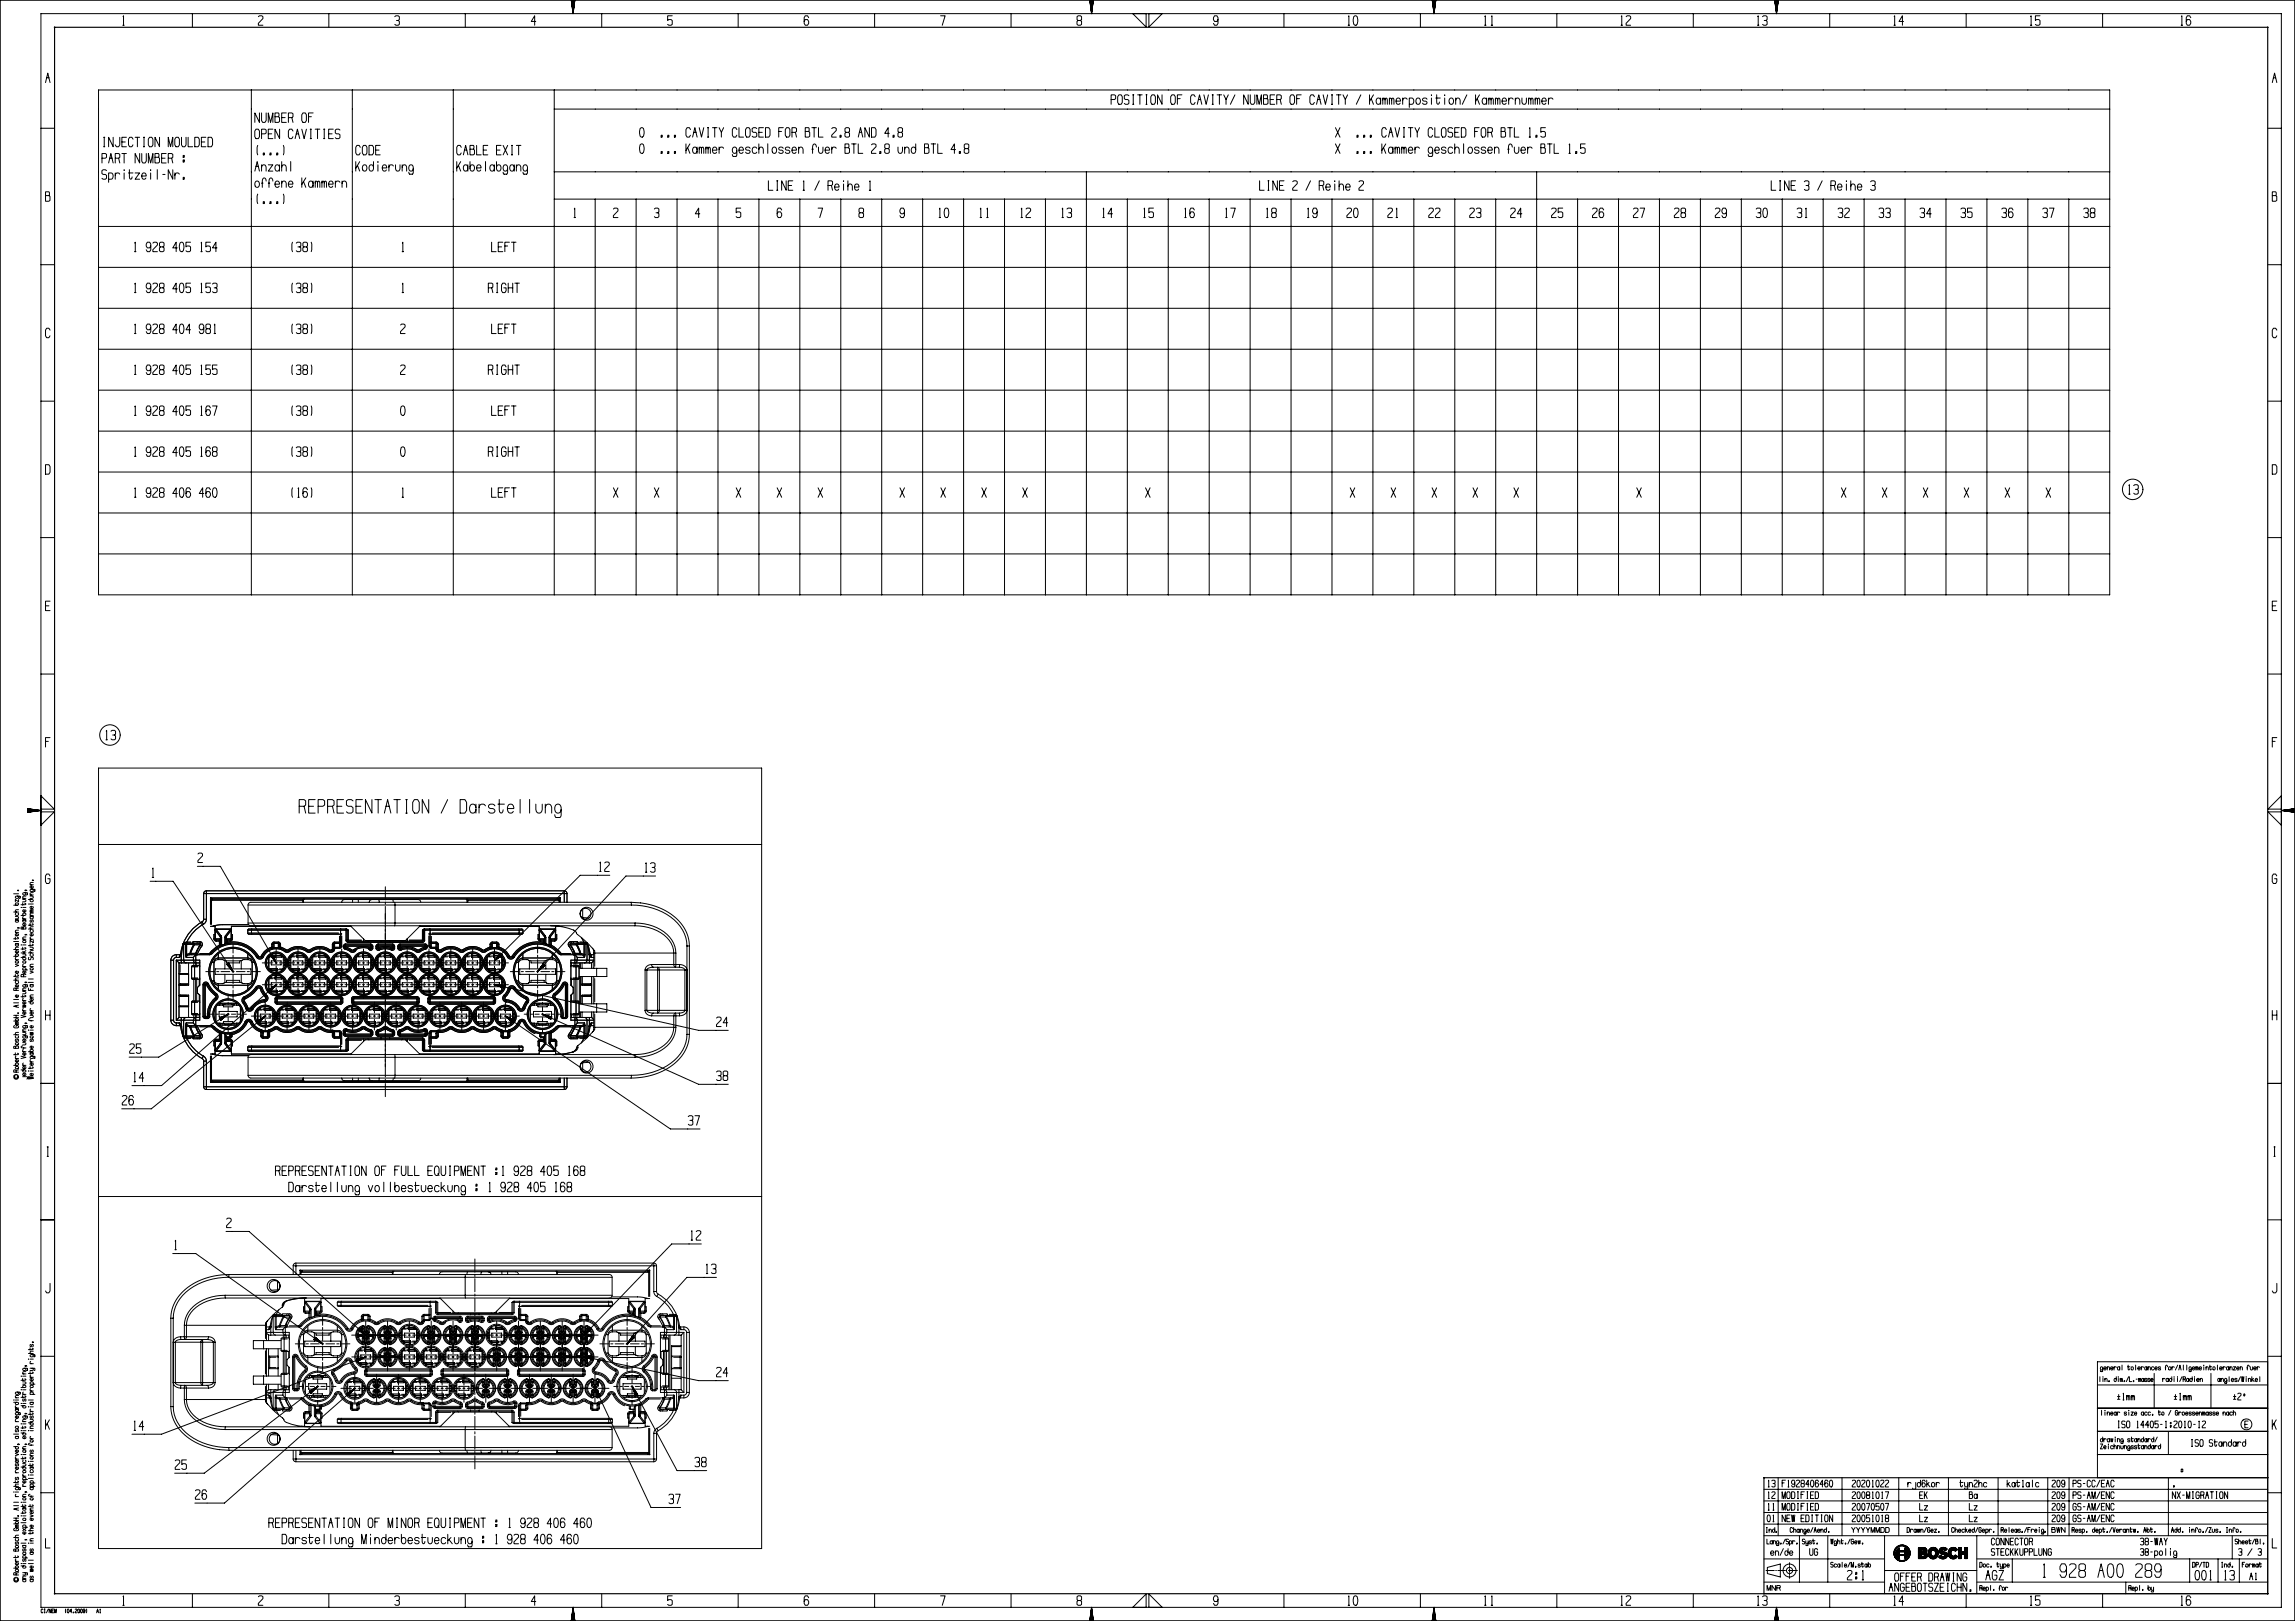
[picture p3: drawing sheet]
<svg xmlns="http://www.w3.org/2000/svg" width="841mm" height="594mm" viewBox="0 0 841 594" stroke-linecap="round" stroke-linejoin="round" font-family="sans-serif">
<g fill="none" stroke="#000" stroke-width=".37">
<path d="M0 0l.1 .1M.1 .1h840.8M.1 .1v593.8M15 5h821v584h-821zM45 9.2h.5M45.1 6.1l.2-.3v3.4M70.5 5v5M94.7 6.1l.4-.3h.8l.4 .3v.7l-1.6 1.8v.6h1.6M120.5 5v5M144.7 6.1l.4-.3h.8l.4 .3v1.1l-.4 .3M145.3 7.5h.6l.4 .4v1l-.4 .3h-.8l-.4-.3M170.5 5v5"/>
<path d="M196.3 7.9h-1.6l1.2-2.1v3.4M209.4 .3l.6 4.7M209.4 .1l.1 .9M209.5 .1v1.3M209.6 .1v2.1M209.7 .1v2.8M209.8 .1v3.6M209.9 .1v4.3M210 .1v4.9M210.1 .1l-.1 4.7M210.2 .1l-.1 4M210.3 .1l-.1 3.2"/>
<path d="M210.4 .1l-.1 2.4M210.4 .1v1.7M210.5 .1v1.3M210.6 .6l.1-.5-.7 4.9M220.5 5v5M246.3 5.8h-1.6v1.7l.4-.3h.8l.4 .3v1.4l-.4 .3h-.8l-.4-.3M270.5 5v5M296.3 6.5l-.4-.7h-.8l-.4 .7v2.1l.4 .6h.8l.4-.6v-.7l-.4-.7h-.8l-.4 .7M320.5 5v5M344.7 5.8h1.6l-1 3.4M370.5 5v5M395.1 7.5l-.4-.3v-1.1l.4-.3h.8l.4 .3v1.1l-1.6 .7v1l.4 .3h.8l.4-.3v-1l-.4-.4"/>
<path d="M399.4 .3l.6 4.7M399.4 .1l.1 .9M399.5 .1l.1 1.7M399.6 .1v2.1M399.7 .1v2.8M399.8 .1v3.6M399.9 .1v4.3M400 .1v4.9M400.1 .1l-.1 4.7M400.2 .1l-.1 4M400.3 .1l-.1 3.2M400.4 .1l-.1 2.4"/>
<path d="M400.4 .1v1.7M400.5 .1v1.3M400.6 .6v-.5l-.6 4.9M415.1 5l4.9 4.9v-4.9M421 5v4.9l4.9-4.9M446.3 7.2l-.4 .7h-.8l-.4-.7 .4-1.4h.8l.4 .7v2.1l-.4 .6h-.8l-.4-.6M470.5 5v5M494 9.2h.6M494.1 6.1l.2-.3v3.4M496.1 6.1l.8-.3a2.61 2.61 0 0 1 0 3.4h-.4a3.1 3.1 0 0 1-.4-3.1zM520.5 5v5M524.9 .3l.6 4.7"/>
<path d="M524.9 .1l.1 .9M525 .1l.1 1.7M525.1 .1v2.1M525.2 .1v2.8M525.3 .1v3.6M525.4 .1v4.3M525.5 .1v4.9M525.6 .1v4.3M525.7 .1l-.1 4M525.8 .1l-.1 3.2M525.9 .1l-.1 2.4M526 .1l-.1 1.7"/>
<path d="M526.1 .1l-.1 .9M526.1 .3l-.6 4.7M544 9.2h.6M544.1 6.1l.2-.3v3.4M546.5 9.2h.5M546.6 6.1l.1-.3v3.4M570.5 5v5M594 9.2h.6M594.1 6.1l.2-.3v3.4M595.9 6.1l.4-.3h.8l.5 .3v.7l-1.7 1.8v.6h1.7M620.5 5v5M644 9.2h.6"/>
<path d="M644.1 6.1l.2-.3v3.4M645.9 6.1l.4-.3h.8l.5 .3v1.1l-.5 .3M646.5 7.5h.6l.5 .4v1l-.5 .3h-.8l-.4-.3M650.4 .3l.6 4.7M650.4 .1l.1 .9M650.5 .1l.1 1.7M650.6 .1l.1 2.4M650.7 .1v2.8M650.8 .1v3.6M650.9 .1v4.3M651 .1v4.9M651.1 .1v4.3"/>
<path d="M651.2 .1v3.6M651.3 .1l-.1 3.2M651.4 .1l-.1 2.4M651.5 .1l-.1 1.7M651.6 .1l-.1 .9M651.6 .3l-.6 4.7M670.5 5v5M694 9.2h.6M694.1 6.1l.2-.3v3.4M697.6 7.9h-1.7l1.2-2.1v3.4M720.5 5v5M744 9.2h.6"/>
<path d="M744.1 6.1l.2-.3v3.4M747.6 5.8h-1.7v1.7l.4-.3h.8l.5 .3v1.4l-.5 .3h-.8l-.4-.3M770.5 5v5M799.3 9.2h.5M799.4 6.1l.1-.3v3.4M802.8 6.5l-.4-.7h-.9l-.4 .7v2.1l.4 .6h.9l.4-.6v-.7l-.4-.7h-.9l-.4 .7M840.9 .1v593.8M841 0l-.1 .1M16.7 30.3l.8-3.5 .8 3.5M17.1 28.5h.8M36.1 33h737v185h-737zM92.1 33v185"/>
<path d="M129.1 33v185M166.1 33v185M203.1 33v185M203.1 40h570M407.2 36.5h1.2l.4-.4v-1l-.4-.3h-1.2v3.4M410 34.8h.8l.5 .7v2l-.5 .7h-.8l-.4-.7v-2zM413.7 35.1l-.4-.3h-.9l-.4 .3v1l1.7 .7v1.1l-.4 .3h-.9l-.4-.3M415.1 38.2h.4M415.1 34.8h.4M415.3 34.8v3.4M416.9 34.8h1.6M417.7 34.8v3.4"/>
<path d="M419.9 38.2h.4M419.9 34.8h.4M420.1 34.8v3.4M422.2 34.8h.8l.4 .7v2l-.4 .7h-.8l-.5-.7v-2zM425.8 34.8v3.4l-1.6-3.4v3.4M429.4 34.8h.9l.4 .7v2l-.4 .7h-.9l-.4-.7v-2zM431.4 36.1h1.1M433.1 34.8h-1.7v3.4M438 35.5l-.4-.7h-.9l-.4 .7v2l.4 .7h.8l.4-.7M438.7 38.2l.9-3.4 .8 3.4M439.1 36.5h.9M441.2 34.8l.8 3.4 .8-3.4"/>
<path d="M444.2 38.2h.4M444.2 34.8h.4M444.4 34.8v3.4M446 34.8h1.7M446.8 34.8v3.4M448.4 34.8l.9 1.7v1.7M450.1 34.8l-.8 1.7M452.5 34.8l-1.6 3.4M457.4 34.8v3.4l-1.7-3.4v3.4M458.2 34.8v2.7l.4 .7h.8l.4-.7v-2.7M460.6 38.2v-3.4l.8 3.4 .8-3.4v3.4M463 36.1v-1.3h1.3l.2 .3-.2 1h-1.3v2.1h1.2l.5-.3v-1.4l-.4-.4"/>
<path d="M465.4 36.5h1.3M467.1 34.8h-1.7v3.4h1.7M467.9 36.5h1.2l.4-.4v-1l-.4-.3h-1.2v3.4M469.1 36.5l.4 1.7M473.1 34.8h.9l.4 .7v2l-.4 .7h-.9l-.4-.7v-2zM475.2 36.1h1M476.8 34.8h-1.6v3.4M481.7 35.5l-.4-.7h-.9l-.4 .7v2l.4 .7h.8l.5-.7M482.4 38.2l.9-3.4 .8 3.4M482.9 36.5h.8M484.9 34.8l.8 3.4 .8-3.4M487.9 38.2h.4"/>
<path d="M487.9 34.8h.4M488.1 34.8v3.4M489.7 34.8h1.7M490.6 34.8v3.4M492.2 34.8l.8 1.7v1.7M493.8 34.8l-.8 1.7M498.7 34.8l-1.7 3.4M501.9 34.8v3.4M502.5 36.1l.8 2.1M503.3 34.8l-1.4 2.4M505.9 36.8a.82 .82 0 0 0-.8-.9 .82 .82 0 0 0-.8 .9 .95 .95 0 0 0 .1 1.1 .95 .95 0 0 0 1.2 .2l.3-.8M505.9 35.9v2.3"/>
<path d="M506.7 36.6l.3-.6 .5 .2 .1 2M506.7 35.9v2.3M507.6 36.6v-.4l.5-.2 .3 .6v1.6M509.2 36.6l.2-.6 .5 .2 .1 2M509.2 35.9v2.3M510 36.6v-.4l.5-.2 .3 .6v1.6M511.6 37.1h1.6a.85 .85 0 0 0-.6-1.2 .85 .85 0 0 0-1 .9 .95 .95 0 0 0 .1 1.1 .95 .95 0 0 0 1.1 .2l.3-.3M514 35.9v2.3M515.6 36.4a.87 .87 0 0 0-.9-.5 .87 .87 0 0 0-.7 .9M516.4 38.2h1a1.29 1.29 0 0 0 0-2.3h-1v3.5M519.2 36a1.07 1.07 0 0 1 1.3 1.1 1.07 1.07 0 0 1-1.3 1l-.3-.8zM522.9 36.4a.94 .94 0 0 0-1.6 0l.2 .5 1.2 .3 .2 .6a.94 .94 0 0 1-1.6 0"/>
<path d="M524.5 34.7v.3zM524.5 35.9v2.3M526.1 35.9h1.7M526.5 34.7l.1 3.2 .5 .3 .4-.8M529.4 34.7v.3zM529.4 35.9v2.3M531.4 36a1.07 1.07 0 0 1 1.3 1.1 1.07 1.07 0 0 1-1.3 1l-.4-.8zM533.4 36.8a.82 .82 0 0 1 .9-.9 .82 .82 0 0 1 .8 .9v1.4M533.4 35.9v2.3M537.5 34.8l-1.6 3.4M540.7 34.8v3.4M541.3 36.1l.9 2.1"/>
<path d="M542.2 34.8l-1.5 2.4M544.8 36.8a.82 .82 0 0 0-.8-.9 .82 .82 0 0 0-.9 .9 .95 .95 0 0 0 .2 1.1 .95 .95 0 0 0 1.1 .2l.4-.8M544.8 35.9v2.3M545.6 36.6l.3-.6 .4 .2 .1 2M545.6 35.9v2.3M546.4 36.6l.1-.4 .5-.2 .2 .6v1.6M548 36.6l.3-.6 .4 .2 .1 2M548 35.9v2.3M548.8 36.6l.1-.4 .5-.2 .3 .6v1.6M550.4 37.1h1.7a.85 .85 0 0 0-.7-1.2 .85 .85 0 0 0-1 .9 .95 .95 0 0 0 .2 1.1 .95 .95 0 0 0 1.1 .2l.2-.3M552.9 35.9v2.3M554.5 36.4a.87 .87 0 0 0-1-.5 .87 .87 0 0 0-.6 .9"/>
<path d="M555.3 36.8a.82 .82 0 0 1 .8-.9 .82 .82 0 0 1 .8 .9v1.4M555.3 35.9v2.3M557.7 35.9l.1 1.9 .6 .4 .8-.4 .2-1.9M560.1 36.6l.3-.6 .5 .2 .1 2M560.1 35.9v2.3M561 36.6v-.4l.5-.2 .3 .6v1.6M562.6 36.6l.3-.6 .4 .2 .1 2M562.6 35.9v2.3M563.4 36.6l.1-.4 .4-.2 .3 .6v1.6M565 37.1h1.6a.85 .85 0 0 0-.6-1.2 .85 .85 0 0 0-1 .9 .95 .95 0 0 0 .1 1.1 .95 .95 0 0 0 1.2 .2l.2-.3M567.4 35.9v2.3M569.1 36.4a.87 .87 0 0 0-1-.5 .87 .87 0 0 0-.7 .9"/>
<path d="M832.7 30.3l.8-3.5 .8 3.5M833.1 28.5h.8M15 47h5M37.4 58h1.2l.4-.4v-1l-.4-.3h-1.2v3.4M38 53.8h.4M38 50.3h.4M38.2 50.3v3.5M39.8 59.7l.8-3.4 .9 3.4M40.2 58h.8M41.5 50.3v3.5l-1.7-3.5v3.5M42.2 58h1.3l.4-.4v-1l-.4-.3h-1.3v3.4M43.5 58l.4 1.7"/>
<path d="M43.9 50.3v2.8l-.4 .7h-.9l-.4-.7M44.7 52h1.2M44.7 56.3h1.6M45.5 56.3v3.4M46.3 50.3h-1.6v3.5h1.6M48.7 51l-.4-.7h-.8l-.4 .7v2.1l.4 .7h.8l.4-.7M49.5 50.3h1.7M50.3 50.3v3.5M51.2 56.3v3.4l-1.7-3.4v3.4M51.9 56.3v2.7l.4 .7h.9l.4-.7v-2.7M52.6 53.8h.4M52.6 50.3h.4"/>
<path d="M52.8 50.3v3.5M54.4 59.7v-3.4l.8 3.4 .8-3.4v3.4M54.8 50.3h.8l.4 .7v2.1l-.4 .7h-.8l-.5-.7v-2.1zM56.8 57.6v-1.3h1.2l.2 .3-.2 1h-1.2v2.1h1.2l.4-.3v-1.4l-.4-.4M58.5 50.3v3.5l-1.7-3.5v3.5M59.2 58h1.3M60.9 56.3h-1.7v3.4h1.7M61.7 53.8v-3.5l.8 3.5 .8-3.5v3.5M61.7 58h1.2l.4-.4v-1l-.4-.3h-1.2v3.4M62.9 58l.4 1.7M64.5 50.3h.8l.4 .7v2.1l-.4 .7h-.8l-.4-.7v-2.1zM66.5 50.3v2.8l.4 .7h.8l.5-.7v-2.8"/>
<path d="M67.1 57h.4v.6h-.4zM67.1 58.7h.4v.7h-.4zM68.9 50.3v3.5h1.7M71.4 50.3h1.2l.4 .7v2.1l-.4 .7h-1.2zM73.8 52h1.2M75.5 50.3h-1.7v3.5h1.7M76.2 50.3h1.2l.5 .7v2.1l-.5 .7h-1.2zM93.8 47.3h.9l.4 .7v2.1l-.4 .7h-.9l-.4-.7v-2.1zM94.4 53.3l-.2 .7 .2 2.7M95.1 41.4v3.4l-1.7-3.4v3.4M95.9 41.4v2.8l.3 .6h.9l.4-.6v-2.8M95.9 49h1.2l.4-.3v-1l-.4-.4h-1.2v3.5"/>
<path d="M96.5 56.1h.4v.6h-.4zM98.3 44.8v-3.4l.9 3.4 .8-3.4v3.4M98.3 49h1.3M98.9 56.1h.5v.6h-.5zM100 47.3h-1.7v3.5h1.7M100.8 42.8v-1.4h1.2l.2 .3-.2 1.1h-1.2v2h1.2l.4-.3v-1.4l-.4-.3M101.4 56.1h.4v.6h-.4zM102.5 47.3v3.5l-1.7-3.5v3.5M103.2 59.2v3.5M103.2 43.1h1.3M103.8 53.3l.3 .7-.3 2.7M104.9 41.4h-1.7v3.4h1.7"/>
<path d="M105.7 43.1h1.2l.5-.3v-1.1l-.5-.3h-1.2v3.4M106.5 59.2v3.5M106.9 43.1l.5 1.7M107.4 48l-.5-.7h-.8l-.4 .7v2.1l.4 .7h.8l.4-.7M108.1 50.8l.9-3.5 .8 3.5M108.6 49h.8M110.6 47.3l.8 3.5 .9-3.5M111 41.4h.9l.4 .7v2.1l-.4 .6h-.9l-.4-.6v-2.1zM113.1 42.8h1M113.7 50.8h.4M113.7 47.3h.4M113.9 47.3v3.5"/>
<path d="M114.7 41.4h-1.6v3.4M115.5 47.3h1.7M116.4 47.3v3.5M118.6 50.8h.4M118.6 47.3h.4M118.8 47.3v3.5M120.4 49h1.3M122.1 47.3h-1.7v3.5h1.7M124.6 47.7l-.4-.4h-.9l-.4 .4v1l1.7 .7v1l-.4 .4h-.9l-.4-.3M130.4 59.2v3.5M131.8 59.2l-1.4 2.4M132 54l-.4-.7h-.8l-.4 .7v2.1l.4 .6h.8l.4-.6"/>
<path d="M133.2 53.3h.8l.5 .7v2.1l-.5 .6h-.8l-.4-.6v-2.1zM135.2 53.3h1.3l.4 .7v2.1l-.4 .6h-1.3zM136.9 59.2a4 4 0 0 1-.4 3.4 1.13 1.13 0 0 1-1.4-.8 1.13 1.13 0 0 1 .8-1.4 .81 .81 0 0 1 1 .9M137.7 55h1.2M138.5 59.2v.3zM139.3 53.3h-1.6v3.4h1.6M167.4 59.2v3.5M168.8 59.2l-1.4 2.4M169 54l-.4-.7h-.8l-.4 .7v2.1l.4 .6h.8l.4-.6M169.8 56.7l.8-3.4 .9 3.4M170.2 55h.8M172.2 54.7v-1.4h1.3l.2 .3-.2 1.1h-1.3v2h1.3l.4-.3v-1.4l-.4-.3"/>
<path d="M172.2 59.2v2.6l.4 .8a1.13 1.13 0 0 0 1.4-.8 1.13 1.13 0 0 0-.8-1.4 .81 .81 0 0 0-1 .9M174.7 53.3v3.4h1.6M177.1 55h1.2M177.9 59.2v3.5M178.7 53.3h-1.6v3.4h1.6M181.9 59.2v2.6l.4 .8a1.13 1.13 0 0 0 1.4-.8 1.13 1.13 0 0 0-.8-1.4 .81 .81 0 0 0-1 .9M181.9 55h1.3M183.6 53.3h-1.7v3.4h1.7M184.4 53.3l1.6 3.4M186 53.3l-1.6 3.4M187.4 56.7h.4M187.4 53.3h.4"/>
<path d="M187.6 53.3v3.4M189.2 53.3h1.7M190.1 53.3v3.4M234.6 47.1l.8-.3a2.61 2.61 0 0 1 0 3.4h-.4a3.1 3.1 0 0 1-.4-3.1zM234.6 53.1l.8-.4a2.61 2.61 0 0 1 0 3.5h-.4a3.1 3.1 0 0 1-.4-3.1zM242.3 49.6h.4v.6h-.4zM242.3 55.5h.4v.7h-.4zM244.7 49.6h.4v.6h-.4zM244.7 55.5h.4v.7h-.4zM247.1 49.6h.4v.6h-.4zM247.1 55.5h.4v.7h-.4zM251.4 52.7v3.5"/>
<path d="M252 54.1l.8 2.1M252.8 52.7l-1.4 2.4M253 47.5l-.4-.7h-.8l-.4 .7v2.1l.4 .6h.8l.4-.6M253.8 50.2l.8-3.4 .9 3.4M254.2 48.5h.8M255.4 54.8a.82 .82 0 0 0-.8-.9 .82 .82 0 0 0-.8 .9 .95 .95 0 0 0 .1 1.1 .95 .95 0 0 0 1.2 .2l.3-.8M255.4 53.9v2.3M256.2 46.8l.9 3.4 .8-3.4M256.2 54.6l.3-.7 .5 .3 .1 2M256.2 53.9v2.3M257.1 54.6v-.4l.5-.3 .3 .7v1.6M258.7 54.6l.2-.7 .5 .3 .1 2"/>
<path d="M258.7 53.9v2.3M259.3 50.2h.4M259.3 46.8h.4M259.5 54.6l.1-.4 .4-.3 .3 .7v1.6M259.5 46.8v3.4M261.1 55h1.6a.85 .85 0 0 0-.6-1.1 .85 .85 0 0 0-1 .9 .95 .95 0 0 0 .1 1.1 .95 .95 0 0 0 1.2 .2l.2-.3M261.1 46.8h1.6M261.9 46.8v3.4M263.5 46.8l.8 1.7v1.7M263.5 53.9v2.3M265.2 54.3a.87 .87 0 0 0-1-.4 .87 .87 0 0 0-.7 .9M265.2 46.8l-.9 1.7"/>
<path d="M270 55.3l-.4 .8a1.13 1.13 0 0 1-1.4-.8 1.13 1.13 0 0 1 .8-1.4 .81 .81 0 0 1 1 .9l-.2 2.5h-1.2l-.2-.7M270 47.5l-.4-.7h-.8l-.4 .7v2.1l.4 .6h.8l.4-.6M270.8 46.8v3.4h1.7M270.8 55h1.6a.85 .85 0 0 0-.6-1.1 .85 .85 0 0 0-1 .9 .95 .95 0 0 0 .1 1.1 .95 .95 0 0 0 1.2 .2l.2-.3M273.6 46.8h.9l.4 .7v2.1l-.4 .6h-.9l-.4-.6v-2.1zM274.9 54.3a.94 .94 0 0 0-1.7 0l.3 .6 1.1 .3 .3 .6a.94 .94 0 0 1-1.7 0M277.3 47.1l-.4-.3h-.8l-.5 .3v1.1l1.7 .7v1l-.4 .3h-.9l-.4-.3M277.3 54.3a.96 .96 0 0 0-1.3-.3 .96 .96 0 0 0-.3 1.3 .89 .89 0 0 0 .6 .9 .89 .89 0 0 0 1-.4M278.1 54.8a.82 .82 0 0 1 .8-.9 .82 .82 0 0 1 .8 .9v1.4M278.1 48.5h1.2M278.1 52.7v3.5M279.7 46.8h-1.6v3.4h1.6"/>
<path d="M280.5 46.8h1.2l.5 .7v2.1l-.5 .6h-1.2zM281.3 52.7v3.5M283.3 54a1.07 1.07 0 0 1 1.3 1 1.07 1.07 0 0 1-1.3 1.1l-.4-.8zM285.4 48.2h1M287 54.3a.94 .94 0 0 0-1.6 0l.2 .6 1.2 .3 .2 .6a.94 .94 0 0 1-1.6 0M287 46.8h-1.6v3.4M288.2 46.8h.8l.5 .7v2.1l-.5 .6h-.8l-.4-.6v-2.1zM289.4 54.3a.94 .94 0 0 0-1.6 0l.2 .6 1.2 .3 .2 .6a.94 .94 0 0 1-1.6 0M290.2 55h1.7a.85 .85 0 0 0-.7-1.1 .85 .85 0 0 0-1 .9 .95 .95 0 0 0 .2 1.1 .95 .95 0 0 0 1.1 .2l.2-.3M290.2 48.5h1.3l.4-.3v-1.1l-.4-.3h-1.3v3.4M291.5 48.5l.4 1.7M292.6 54.8a.82 .82 0 0 1 .9-.9 .82 .82 0 0 1 .8 .9v1.4"/>
<path d="M292.6 53.9v2.3M295.1 48.2v-1.4h1.2l.2 .3-.2 1.1h-1.2v2h1.2l.4-.3v-1.4l-.4-.3M297.5 54.7h.5M297.5 46.8h1.7M298.3 46.8v3.4M299.2 53.9l-.3-.9-.3-.2-.6 .2-.2 .9v2.3M299.9 53.9l.2 1.9 .5 .4 .8-.4 .2-1.9M299.9 46.8v3.4h1.7M302.4 55h1.6a.85 .85 0 0 0-.7-1.1 .85 .85 0 0 0-.9 .9 .95 .95 0 0 0 .1 1.1 .95 .95 0 0 0 1.1 .2l.3-.3M304.8 47.1l.4-.3h.8l.5 .3v.7l-1.7 1.8v.6h1.7M304.8 53.9v2.3M306.4 54.3a.87 .87 0 0 0-1-.4 .87 .87 0 0 0-.6 .9"/>
<path d="M307.8 49.6h.4v.6h-.4zM309.6 54.1v-1.4h1.3l.2 .4-.2 1h-1.3v2.1h1.3l.4-.3v-1.5l-.4-.3M310 48.5l-.4-.3v-1.1l.4-.3h.9l.4 .3v1.1l-1.7 .7v1l.4 .3h.9l.4-.3v-1l-.4-.4M312.1 52.7h1.6M312.9 52.7v3.5M314.5 52.7v3.5h1.7M314.5 50.2l.8-3.4 .9 3.4M314.9 48.5h.8M318.6 46.8v3.4l-1.7-3.4v3.4M319.4 53.1l.4-.4h.8l.4 .4v.7l-1.7 1.7 .1 .7h1.6M319.4 46.8h1.2l.4 .7v2.1l-.4 .6h-1.2zM322.4 55.5h.4v.7h-.4z"/>
<path d="M324.6 54.4l-.4-.3v-1l.4-.4h.9l.4 .4v1l-1.7 .7v1l.4 .4h.9l.4-.3v-1.1l-.4-.4M325.9 48.9h-1.7l1.3-2.1v3.4M327.3 49.6h.4v.6h-.4zM329.1 53.9l.1 1.9 .5 .4 .9-.4 .1-1.9M329.5 48.5l-.4-.3v-1.1l.4-.3h.8l.4 .3v1.1l-1.7 .7v1l.5 .3h.8l.4-.3v-1l-.4-.4M331.5 54.8a.82 .82 0 0 1 .8-.9 .82 .82 0 0 1 .8 .9v1.4M331.5 53.9v2.3M335.6 52.7a4 4 0 0 1-.4 3.4 1.13 1.13 0 0 1-1.4-.8 1.13 1.13 0 0 1 .8-1.4 .81 .81 0 0 1 1 .9M338.8 54.1v-1.4h1.2l.2 .4-.2 1h-1.2v2.1h1.2l.4-.3v-1.5l-.4-.3M341.2 52.7h1.7M342 52.7v3.5M343.6 52.7v3.5h1.7"/>
<path d="M350.2 54.8h-1.7l1.2-2.1v3.5M351.5 55.5h.5v.7h-.5zM353.7 54.4l-.3-.3v-1l.3-.4h.9l.4 .4v1l-1.7 .7v1l.4 .4h.9l.4-.3v-1.1l-.4-.4M489.4 46.8l1.6 3.4M489.4 52.7l1.6 3.5M491 46.8l-1.6 3.4M491 52.7l-1.6 3.5M497.3 49.6h.4v.6h-.4zM497.3 55.5h.4v.7h-.4zM499.7 49.6h.4v.6h-.4zM499.7 55.5h.4v.7h-.4zM502.1 49.6h.4v.6h-.4z"/>
<path d="M502.1 55.5h.4v.7h-.4zM506.4 52.7v3.5M507 54.1l.8 2.1M507.8 52.7l-1.4 2.4M508 47.5l-.4-.7h-.8l-.4 .7v2.1l.4 .6h.8l.4-.6M508.8 50.2l.8-3.4 .9 3.4M509.2 48.5h.8M510.4 54.8a.82 .82 0 0 0-.8-.9 .82 .82 0 0 0-.8 .9 .95 .95 0 0 0 .1 1.1 .95 .95 0 0 0 1.2 .2l.3-.8M510.4 53.9v2.3M511.2 46.8l.9 3.4 .8-3.4M511.2 54.6l.3-.7 .5 .3 .1 2M511.2 53.9v2.3"/>
<path d="M512.1 54.6v-.4l.5-.3 .3 .7v1.6M513.7 54.6l.2-.7 .5 .3 .1 2M513.7 53.9v2.3M514.3 50.2h.4M514.3 46.8h.4M514.5 54.6l.1-.4 .4-.3 .3 .7v1.6M514.5 46.8v3.4M516.1 55h1.6a.85 .85 0 0 0-.6-1.1 .85 .85 0 0 0-1 .9 .95 .95 0 0 0 .1 1.1 .95 .95 0 0 0 1.2 .2l.2-.3M516.1 46.8h1.6M516.9 46.8v3.4M518.5 46.8l.8 1.7v1.7M518.5 53.9v2.3"/>
<path d="M520.2 54.3a.87 .87 0 0 0-1-.4 .87 .87 0 0 0-.7 .9M520.2 46.8l-.9 1.7M525 55.3l-.4 .8a1.13 1.13 0 0 1-1.4-.8 1.13 1.13 0 0 1 .8-1.4 .81 .81 0 0 1 1 .9l-.2 2.5h-1.2l-.2-.7M525 47.5l-.4-.7h-.8l-.4 .7v2.1l.4 .6h.8l.4-.6M525.8 46.8v3.4h1.7M525.8 55h1.6a.85 .85 0 0 0-.6-1.1 .85 .85 0 0 0-1 .9 .95 .95 0 0 0 .1 1.1 .95 .95 0 0 0 1.2 .2l.2-.3M528.6 46.8h.9l.4 .7v2.1l-.4 .6h-.9l-.4-.6v-2.1zM529.9 54.3a.94 .94 0 0 0-1.7 0l.3 .6 1.1 .3 .3 .6a.94 .94 0 0 1-1.7 0M532.3 47.1l-.4-.3h-.8l-.5 .3v1.1l1.7 .7v1l-.4 .3h-.9l-.4-.3M532.3 54.3a.96 .96 0 0 0-1.3-.3 .96 .96 0 0 0-.3 1.3 .89 .89 0 0 0 .6 .9 .89 .89 0 0 0 1-.4M533.1 54.8a.82 .82 0 0 1 .8-.9 .82 .82 0 0 1 .8 .9v1.4M533.1 52.7v3.5"/>
<path d="M533.1 48.5h1.2M534.7 46.8h-1.6v3.4h1.6M535.5 46.8h1.2l.5 .7v2.1l-.5 .6h-1.2zM536.3 52.7v3.5M538.3 54a1.07 1.07 0 0 1 1.3 1 1.07 1.07 0 0 1-1.3 1.1l-.4-.8zM540.4 48.2h1M542 54.3a.94 .94 0 0 0-1.6 0l.2 .6 1.2 .3 .2 .6a.94 .94 0 0 1-1.6 0M542 46.8h-1.6v3.4M543.2 46.8h.8l.5 .7v2.1l-.5 .6h-.8l-.4-.6v-2.1zM544.4 54.3a.95 .95 0 0 0-1.6 0l.2 .6 1.2 .3 .2 .6a.95 .95 0 0 1-1.6 0M545.2 48.5h1.3l.4-.3v-1.1l-.4-.3h-1.3v3.4M545.2 55h1.7a.85 .85 0 0 0-.7-1.1 .85 .85 0 0 0-1 .9 .95 .95 0 0 0 .2 1.1 .95 .95 0 0 0 1.1 .2l.2-.3"/>
<path d="M546.5 48.5l.4 1.7M547.6 54.8a.82 .82 0 0 1 .9-.9 .82 .82 0 0 1 .8 .9v1.4M547.6 53.9v2.3M550.1 48.2v-1.4h1.2l.2 .3-.2 1.1h-1.2v2h1.2l.4-.3v-1.4l-.4-.3M552.5 54.7h.5M552.5 46.8h1.7M553.3 46.8v3.4M554.2 53.9l-.3-.9-.3-.2-.6 .2-.2 .9v2.3M554.9 46.8v3.4h1.7M554.9 53.9l.2 1.9 .5 .4 .8-.4 .2-1.9M557.4 55h1.6a.85 .85 0 0 0-.7-1.1 .85 .85 0 0 0-.9 .9 .95 .95 0 0 0 .1 1.1 .95 .95 0 0 0 1.1 .2l.3-.3M559.8 53.9v2.3"/>
<path d="M560.4 50.2h.5M560.4 47.1l.2-.3v3.4M561.4 54.3a.87 .87 0 0 0-1-.4 .87 .87 0 0 0-.6 .9M562.8 49.6h.4v.6h-.4zM564.6 54.1v-1.4h1.3l.2 .4-.2 1h-1.3v2.1h1.3l.4-.3v-1.5l-.4-.3M566.3 46.8h-1.7v1.7l.4-.3h.9l.4 .3v1.4l-.4 .3h-.9l-.4-.3M567.1 52.7h1.6M567.9 52.7v3.5M569.5 52.7v3.5h1.7M574.9 56.2h.6M575 53l.2-.3v3.5M577.4 55.5h.4v.7h-.4z"/>
<path d="M580.9 52.7h-1.7v1.7l.4-.3h.9l.4 .4v1.4l-.4 .3h-.9l-.4-.3M831 47h5M16.7 71.7v-1.4h1.2l.2 .3-.2 1.1h-1.2v2.1h1.2l.4-.4v-1.4l-.4-.3M39 62.5l-.4-.3h-.8l-.4 .3v1.1l1.6 .7v1l-.4 .4h-.8l-.4-.4M39.8 65.7h1a1.29 1.29 0 0 0 0-2.3h-1v3.4M42.2 63.4v2.3M43.9 63.8a.87 .87 0 0 0-1-.4 .87 .87 0 0 0-.7 .9M45.5 62.2v.2zM45.5 63.4v2.3M47.1 63.4h1.6M47.4 62.2l.1 3.1 .6 .3 .3-.8M49.5 63.4h1.7l-1.7 2.3h1.7"/>
<path d="M51.9 64.5h1.7a.85 .85 0 0 0-.7-1.1 .85 .85 0 0 0-1 .9 .95 .95 0 0 0 .2 1.1 .95 .95 0 0 0 1.1 .2l.3-.4M55.2 62.2v.2zM55.2 63.4v2.3M57.6 62.2v3.5M59.6 63.9h.9M63.3 62.2v3.5l-1.6-3.5v3.5M64.1 63.4v2.3M65.7 63.8a.87 .87 0 0 0-1-.4 .87 .87 0 0 0-.6 .9M67.1 65h.4v.7h-.4zM93.4 62.7l.8-3.5 .9 3.5M93.8 66.5a1.07 1.07 0 0 1 1.3 1 1.07 1.07 0 0 1-1.3 1l-.4-.8zM93.8 60.9h.9"/>
<path d="M94.4 71.1l-.2 .7 .2 2.8M95.9 61.3a.83 .83 0 0 1 .8-.9 .83 .83 0 0 1 .8 .9v1.4M95.9 60.4v2.3M95.9 67.1h.5M96.5 73.9h.4v.7h-.4zM97.5 66.4l-.2-1-.3-.2-.6 .2-.3 1v2.2M98.3 60.4h1.7l-1.7 2.3h1.7M98.3 67.1h.5M98.9 73.9h.5v.7h-.5zM100 66.4l-.3-1-.3-.2-.6 .2-.2 1v2.2M100.8 67.5h1.6a.92 .92 0 0 0-1-1.2 .92 .92 0 0 0-.6 1.4l.7 .9 .8-.4M101.4 73.9h.4v.7h-.4z"/>
<path d="M102.4 61.3a.83 .83 0 0 0-.8-.9 .83 .83 0 0 0-.8 .9 .96 .96 0 0 0 .1 1.1 .96 .96 0 0 0 1.2 .2l.3-.8M102.4 60.4v2.3M103.2 61.3a.83 .83 0 0 1 .9-.9 .83 .83 0 0 1 .8 .9v1.4M103.2 67.2a.83 .83 0 0 1 .9-.9 .83 .83 0 0 1 .8 .9v1.4M103.2 66.4v2.2M103.8 71.1l.3 .7-.3 2.8M105.7 67.5h1.6a.92 .92 0 0 0-1-1.2 .92 .92 0 0 0-.6 1.4l.7 .9 .8-.4M110.6 65.2v3.4M111.2 66.6l.9 2M112.1 65.2l-1.5 2.4M114.7 67.2a.83 .83 0 0 0-.8-.9 .83 .83 0 0 0-.8 .9 .96 .96 0 0 0 .1 1.2 .96 .96 0 0 0 1.1 .1l.4-.8M114.7 66.4v2.2"/>
<path d="M115.5 67l.3-.6 .5 .2 .1 2M115.5 66.4v2.2M116.4 67v-.4l.5-.2 .3 .6v1.6M118 67l.3-.6 .4 .2 .1 2M118 66.4v2.2M118.8 67l.1-.4 .5-.2 .3 .6v1.6M120.4 67.5h1.7a.92 .92 0 0 0-1-1.2 .92 .92 0 0 0-.7 1.4l.7 .9 .9-.4M122.9 66.4v2.2M124.6 66.8a.89 .89 0 0 0-1-.4 .89 .89 0 0 0-.7 .8M125.3 67.2a.83 .83 0 0 1 .9-.9 .83 .83 0 0 1 .8 .9v1.4M125.3 66.4v2.2M131 60.6l.8 2.1"/>
<path d="M133.2 60.5a1.07 1.07 0 0 1 1.3 1 1.07 1.07 0 0 1-1.3 1.1l-.4-.8zM138.5 60.4v2.3M140.1 61.5h1.6a.85 .85 0 0 0-.6-1.1 .85 .85 0 0 0-1 .9 .95 .95 0 0 0 .1 1.1 .95 .95 0 0 0 1.2 .2l.2-.3M142.5 60.4v2.3M144.2 60.8a.87 .87 0 0 0-1-.4 .87 .87 0 0 0-.7 .9M144.9 60.4l.2 1.9 .5 .4 .9-.4 .1-1.9M147.4 61.3a.82 .82 0 0 1 .8-.9 .82 .82 0 0 1 .8 .9v1.4M147.4 60.4v2.3M151.4 61.8l-.3 .8a1.13 1.13 0 0 1-1.4-.8 1.13 1.13 0 0 1 .8-1.4 .81 .81 0 0 1 .9 .9l-.2 2.5h-1l-.4-.7M168 60.6l.8 2.1M171.4 61.3a.82 .82 0 0 0-.8-.9 .82 .82 0 0 0-.8 .9 .95 .95 0 0 0 .1 1.1 .95 .95 0 0 0 1.2 .2l.3-.8M171.4 60.4v2.3"/>
<path d="M174.7 61.5h1.6a.85 .85 0 0 0-.7-1.1 .85 .85 0 0 0-.9 .9 .95 .95 0 0 0 .1 1.1 .95 .95 0 0 0 1.1 .2l.3-.3M181.2 61.3a.82 .82 0 0 0-.9-.9 .82 .82 0 0 0-.8 .9 .95 .95 0 0 0 .2 1.1 .95 .95 0 0 0 1.1 .2l.4-.8M181.2 60.4v2.3M186 61.8l-.4 .8a1.13 1.13 0 0 1-1.4-.8 1.13 1.13 0 0 1 .8-1.4 .81 .81 0 0 1 1 .9l-.2 2.5h-1.1l-.3-.7M188.4 61.3a.82 .82 0 0 0-.8-.9 .82 .82 0 0 0-.8 .9 .95 .95 0 0 0 .1 1.1 .95 .95 0 0 0 1.2 .2l.3-.8M188.4 60.4v2.3M189.2 61.3a.82 .82 0 0 1 .8-.9 .82 .82 0 0 1 .9 .9v1.4M189.2 60.4v2.3M193.3 61.8l-.4 .8a1.13 1.13 0 0 1-1.4-.8 1.13 1.13 0 0 1 .8-1.4 .81 .81 0 0 1 1 .9l-.2 2.5h-1.1l-.3-.7M203.1 63h570M203.1 73h570M210.4 79.7h.5"/>
<path d="M210.4 76.5l.2-.2v3.4M218.1 73v145M224.8 76.6l.4-.3h.8l.4 .3v.7l-1.6 1.7v.7h1.6M233.1 73v145M239.8 76.6l.4-.3h.8l.4 .3v1l-.4 .4M240.4 78h.6l.4 .3v1.1l-.4 .3h-.8l-.4-.3M248.1 73v145M256.4 78.3h-1.6l1.2-2v3.4M263.1 73v145M271.4 76.3h-1.6v1.7l.4-.4h.8l.4 .4v1.4l-.4 .3h-.8l-.4-.3M278.1 73v145M281.6 66.3v3.4h1.6"/>
<path d="M284.6 69.7h.4M284.6 66.3h.4M284.8 66.3v3.4M286.4 77l-.4-.7h-.8l-.4 .7v2l.4 .7h.8l.4-.7v-.7l-.4-.7h-.8l-.4 .7M288.1 66.3v3.4l-1.7-3.4v3.4M288.9 68h1.2M290.5 66.3h-1.6v3.4h1.6M293.1 73v145M294.3 69.7h.5M294.4 66.6l.1-.3v3.4M299.8 76.3h1.6l-1 3.4M300.2 66.3l-1.6 3.4"/>
<path d="M303.4 68h1.3l.4-.4v-1l-.4-.3h-1.3v3.4M304.7 68l.4 1.7M305.9 68.6h1.6a.85 .85 0 0 0-.7-1.2 .85 .85 0 0 0-.9 .9 .95 .95 0 0 0 .1 1.1 .95 .95 0 0 0 1.1 .2l.3-.3M308.1 73v145M309.1 66.2v.3zM309.1 67.4v2.3M310.7 68.3a.82 .82 0 0 1 .8-.9 .82 .82 0 0 1 .9 .9v1.4M310.7 66.3v3.4M313.1 68.6h1.7a.85 .85 0 0 0-.7-1.2 .85 .85 0 0 0-1 .9 .95 .95 0 0 0 .2 1.1 .95 .95 0 0 0 1.1 .2l.2-.3M315.2 78l-.4-.4v-1l.4-.3h.8l.4 .3v1l-1.6 .7v1.1l.4 .3h.8l.4-.3v-1.1l-.4-.3M318.6 69.7h.5M318.7 66.6l.1-.3v3.4"/>
<path d="M323.1 73v145M331.4 77.6l-.4 .7h-.8l-.4-.7 .4-1.3h.8l.4 .7v2l-.4 .7h-.8l-.4-.7M338.1 73v145M344.2 79.7h.5M344.2 76.5l.2-.2v3.4M346.2 76.6l.8-.3a2.61 2.61 0 0 1 0 3.4h-.4a3.1 3.1 0 0 1-.4-3.1zM353.1 73v145M359.1 79.7h.6M359.2 76.5l.2-.2v3.4M361.6 79.7h.5M361.7 76.5l.1-.2v3.4M368.1 73v145"/>
<path d="M374.1 79.7h.6M374.2 76.5l.2-.2v3.4M376 76.6l.4-.3h.9l.4 .3v.7l-1.7 1.7v.7h1.7M383.1 73v145M389.1 79.7h.6M389.2 76.5l.2-.2v3.4M391 76.6l.4-.3h.9l.4 .3v1l-.4 .4M391.6 78h.7l.4 .3v1.1l-.4 .3h-.9l-.4-.3M398.1 63v155M404.1 79.7h.6M404.2 76.5l.2-.2v3.4M407.7 78.3h-1.7l1.3-2v3.4"/>
<path d="M413.1 73v145M419.1 79.7h.6M419.2 76.5l.2-.2v3.4M422.7 76.3h-1.7v1.7l.4-.4h.9l.4 .4v1.4l-.4 .3h-.9l-.4-.3M428.1 73v145M434.1 79.7h.6M434.2 76.5l.2-.2v3.4M437.7 77l-.4-.7h-.9l-.4 .7v2l.4 .7h.9l.4-.7v-.7l-.4-.7h-.9l-.4 .7M443.1 73v145M449.1 79.7h.6M449.2 76.5l.2-.2v3.4M451 76.3h1.7l-1.1 3.4"/>
<path d="M458.1 73v145M461.6 66.3v3.4h1.6M464.1 79.7h.6M464.2 76.5l.2-.2v3.4M464.6 69.7h.4M464.6 66.3h.4M464.8 66.3v3.4M466.4 78l-.4-.4v-1l.4-.3h.9l.4 .3v1l-1.7 .7v1.1l.4 .3h.9l.4-.3v-1.1l-.4-.3M468.1 66.3v3.4l-1.7-3.4v3.4M468.9 68h1.2M470.5 66.3h-1.6v3.4h1.6M473.1 73v145"/>
<path d="M473.7 66.6l.4-.3h.9l.4 .3v.7l-1.7 1.7v.7h1.7M479.1 79.7h.6M479.2 76.5l.2-.2v3.4M480.2 66.3l-1.6 3.4M482.7 77.6l-.4 .7h-.9l-.4-.7 .4-1.3h.9l.4 .7v2l-.4 .7h-.9l-.4-.7M483.4 68h1.3l.4-.4v-1l-.4-.3h-1.3v3.4M484.7 68l.4 1.7M485.9 68.6h1.6a.85 .85 0 0 0-.7-1.2 .85 .85 0 0 0-.9 .9 .95 .95 0 0 0 .1 1.1 .95 .95 0 0 0 1.1 .2l.3-.3M488.1 73v145M489.1 66.2v.3zM489.1 67.4v2.3M490.7 68.3a.82 .82 0 0 1 .8-.9 .82 .82 0 0 1 .9 .9v1.4"/>
<path d="M490.7 66.3v3.4M493.1 68.6h1.7a.85 .85 0 0 0-.7-1.2 .85 .85 0 0 0-1 .9 .95 .95 0 0 0 .2 1.1 .95 .95 0 0 0 1.1 .2l.2-.3M493.6 76.6l.4-.3h.8l.4 .3v.7l-1.6 1.7v.7h1.6M496.2 76.6l.8-.3a2.62 2.62 0 0 1 0 3.4h-.4a3.1 3.1 0 0 1-.4-3.1zM498 66.6l.4-.3h.8l.5 .3v.7l-1.7 1.7v.7h1.7M503.1 73v145M508.6 76.6l.4-.3h.8l.4 .3v.7l-1.6 1.7v.7h1.6M511.6 79.7h.5M511.7 76.5l.1-.2v3.4M518.1 73v145M523.6 76.6l.4-.3h.8l.4 .3v.7l-1.6 1.7v.7h1.6M526 76.6l.4-.3h.9l.4 .3v.7l-1.7 1.7v.7h1.7"/>
<path d="M533.1 73v145M538.6 76.6l.4-.3h.8l.4 .3v.7l-1.6 1.7v.7h1.6M541 76.6l.4-.3h.9l.4 .3v1l-.4 .4M541.6 78h.7l.4 .3v1.1l-.4 .3h-.9l-.4-.3M548.1 73v145M553.6 76.6l.4-.3h.8l.4 .3v.7l-1.6 1.7v.7h1.6M557.7 78.3h-1.7l1.3-2v3.4M563.1 63v155M568.6 76.6l.4-.3h.8l.4 .3v.7l-1.6 1.7v.7h1.6M572.7 76.3h-1.7v1.7l.4-.4h.9l.4 .4v1.4l-.4 .3h-.9l-.4-.3M578.1 73v145M583.6 76.6l.4-.3h.8l.4 .3v.7l-1.6 1.7v.7h1.6"/>
<path d="M587.7 77l-.4-.7h-.9l-.4 .7v2l.4 .7h.9l.4-.7v-.7l-.4-.7h-.9l-.4 .7M593.1 73v145M598.6 76.6l.4-.3h.8l.4 .3v.7l-1.6 1.7v.7h1.6M601 76.3h1.7l-1.1 3.4M608.1 73v145M613.6 76.6l.4-.3h.8l.4 .3v.7l-1.6 1.7v.7h1.6M616.4 78l-.4-.4v-1l.4-.3h.9l.4 .3v1l-1.7 .7v1.1l.4 .3h.9l.4-.3v-1.1l-.4-.3M623.1 73v145M628.6 76.6l.4-.3h.8l.4 .3v.7l-1.6 1.7v.7h1.6M632.7 77.6l-.4 .7h-.9l-.4-.7 .4-1.3h.9l.4 .7v2l-.4 .7h-.9l-.4-.7M638.1 73v145M643.6 76.6l.4-.3h.8l.4 .3v1l-.4 .4"/>
<path d="M644.2 78h.6l.4 .3v1.1l-.4 .3h-.8l-.4-.3M646.2 76.6l.8-.3a2.61 2.61 0 0 1 0 3.4h-.4a3.1 3.1 0 0 1-.4-3.1zM649.1 66.3v3.4h1.6M652.1 69.7h.4M652.1 66.3h.4M652.3 66.3v3.4M653.1 73v145M655.6 66.3v3.4l-1.7-3.4v3.4M656.4 68h1.2M658 66.3h-1.6v3.4h1.6M658.6 76.6l.4-.3h.8l.4 .3v1l-.4 .4M659.2 78h.6l.4 .3v1.1l-.4 .3h-.8l-.4-.3"/>
<path d="M661.2 66.6l.4-.3h.9l.4 .3v1l-.4 .4M661.6 79.7h.5M661.7 76.5l.1-.2v3.4M661.8 68h.7l.4 .3v1.1l-.4 .3h-.9l-.4-.3M667.7 66.3l-1.6 3.4M668.1 73v145M670.9 68h1.3l.4-.4v-1l-.4-.3h-1.3v3.4M672.2 68l.4 1.7M673.4 68.6h1.6a.85 .85 0 0 0-.7-1.2 .85 .85 0 0 0-.9 .9 .95 .95 0 0 0 .1 1.1 .95 .95 0 0 0 1.1 .2l.3-.3M673.6 76.6l.4-.3h.8l.4 .3v1l-.4 .4M674.2 78h.6l.4 .3v1.1l-.4 .3h-.8l-.4-.3M676 76.6l.4-.3h.9l.4 .3v.7l-1.7 1.7v.7h1.7"/>
<path d="M676.6 66.2v.3zM676.6 67.4v2.3M678.2 68.3a.82 .82 0 0 1 .8-.9 .82 .82 0 0 1 .9 .9v1.4M678.2 66.3v3.4M680.6 68.6h1.7a.85 .85 0 0 0-.7-1.2 .85 .85 0 0 0-1 .9 .95 .95 0 0 0 .2 1.1 .95 .95 0 0 0 1.1 .2l.2-.3M683.1 73v145M685.5 66.6l.4-.3h.8l.5 .3v1l-.5 .4M686.1 68h.6l.5 .3v1.1l-.5 .3h-.8l-.4-.3M688.6 76.6l.4-.3h.8l.4 .3v1l-.4 .4M689.2 78h.6l.4 .3v1.1l-.4 .3h-.8l-.4-.3M691 76.6l.4-.3h.9l.4 .3v1l-.4 .4M691.6 78h.7l.4 .3v1.1l-.4 .3h-.9l-.4-.3"/>
<path d="M698.1 73v145M703.6 76.6l.4-.3h.8l.4 .3v1l-.4 .4M704.2 78h.6l.4 .3v1.1l-.4 .3h-.8l-.4-.3M707.7 78.3h-1.7l1.3-2v3.4M713.1 73v145M718.6 76.6l.4-.3h.8l.4 .3v1l-.4 .4M719.2 78h.6l.4 .3v1.1l-.4 .3h-.8l-.4-.3M722.7 76.3h-1.7v1.7l.4-.4h.9l.4 .4v1.4l-.4 .3h-.9l-.4-.3M728.1 73v145M733.6 76.6l.4-.3h.8l.4 .3v1l-.4 .4M734.2 78h.6l.4 .3v1.1l-.4 .3h-.8l-.4-.3M737.7 77l-.4-.7h-.9l-.4 .7v2l.4 .7h.9l.4-.7v-.7l-.4-.7h-.9l-.4 .7"/>
<path d="M743.1 73v145M748.6 76.6l.4-.3h.8l.4 .3v1l-.4 .4M749.2 78h.6l.4 .3v1.1l-.4 .3h-.8l-.4-.3M751 76.3h1.7l-1.1 3.4M758.1 73v145M763.6 76.6l.4-.3h.8l.4 .3v1l-.4 .4M764.2 78h.6l.4 .3v1.1l-.4 .3h-.8l-.4-.3M766.4 78l-.4-.4v-1l.4-.3h.9l.4 .3v1l-1.7 .7v1.1l.4 .3h.9l.4-.3v-1.1l-.4-.3M832.7 71.7v-1.4h1.2l.2 .3-.2 1.1h-1.2v2.1h1.2l.4-.4v-1.4l-.4-.3M15 97h5M36.1 83h737M36.1 98h737"/>
<path d="M49.3 92.2h.5M49.4 89.1l.2-.3v3.4M55.3 90.1l-.5 .7h-.8l-.4-.7 .4-1.3h.8l.5 .7v2l-.5 .7h-.8l-.4-.7M56 89.1l.4-.3h.9l.4 .3v.7l-1.7 1.7v.7h1.7M58.8 90.5l-.3-.4v-1l.3-.3h.9l.4 .3v1l-1.7 .7v1.1l.4 .3h.9l.4-.3v-1.1l-.4-.3M65 90.8h-1.7l1.3-2v3.4M65.9 89.1l.9-.3a2.61 2.61 0 0 1 0 3.4h-.5a3.1 3.1 0 0 1-.4-3.1zM69.8 88.8h-1.7v1.7l.5-.4h.8l.4 .4v1.4l-.4 .3h-.8l-.5-.3M73.6 92.2h.5M73.7 89.1l.2-.3v3.4M77.1 88.8h-1.7v1.7l.4-.4h.9l.4 .4v1.4l-.4 .3h-.9l-.4-.3M79.5 90.8h-1.6l1.2-2v3.4"/>
<path d="M107.2 88.8l-.2 .7 .2 2.7M108.6 89.1l.4-.3h.8l.4 .3v1l-.4 .4M109.2 90.5h.6l.4 .3v1.1l-.4 .3h-.8l-.4-.3M111.4 90.5l-.4-.4v-1l.4-.3h.9l.4 .3v1l-1.7 .7v1.1l.4 .3h.9l.4-.3v-1.1l-.4-.3M114 88.8l.3 .7-.3 2.7M147.4 92.2h.5M147.4 89.1l.2-.3v3.4M180.1 88.8v3.4h1.7M182.6 90.5h1.2M184.2 88.8h-1.6v3.4h1.6M185 90.1h1M186.7 88.8h-1.7v3.4"/>
<path d="M187.4 88.8h1.7M188.3 88.8v3.4M831 97h5M36.1 113h737M49.3 107.2h.5M49.4 119.1l.2-.3v3.4M49.4 104.1l.2-.3v3.4M55.3 105.1l-.5 .7h-.8l-.4-.7 .4-1.3h.8l.5 .7v2l-.5 .7h-.8l-.4-.7M56 119.1l.4-.3h.9l.4 .3v.7l-1.7 1.7v.7h1.7M56 104.1l.4-.3h.9l.4 .3v.7l-1.7 1.7v.7h1.7M58.8 105.5l-.3-.4v-1l.3-.3h.9l.4 .3v1l-1.7 .7v1.1l.4 .3h.9l.4-.3v-1.1l-.4-.3M65 105.8h-1.7l1.3-2v3.4"/>
<path d="M65.9 119.1l.9-.3a2.61 2.61 0 0 1 0 3.4h-.5a3.1 3.1 0 0 1-.4-3.1zM65.9 104.1l.9-.3a2.61 2.61 0 0 1 0 3.4h-.5a3.1 3.1 0 0 1-.4-3.1zM69.8 103.8h-1.7v1.7l.5-.4h.8l.4 .4v1.4l-.4 .3h-.8l-.5-.3M73.6 107.2h.5M73.7 104.1l.2-.3v3.4M77.1 103.8h-1.7v1.7l.4-.4h.9l.4 .4v1.4l-.4 .3h-.9l-.4-.3M77.9 104.1l.4-.3h.8l.4 .3v1l-.4 .4M78.5 105.5h.6l.4 .3v1.1l-.4 .3h-.8l-.4-.3M78.5 119.1l.2-.3v3.4M107.2 118.8l-.2 .7 .2 2.7M107.2 103.8l-.2 .7 .2 2.7M108.6 119.1l.4-.3h.8l.4 .3v1l-.4 .4"/>
<path d="M108.6 104.1l.4-.3h.8l.4 .3v1l-.4 .4M109.2 105.5h.6l.4 .3v1.1l-.4 .3h-.8l-.4-.3M111.4 105.5l-.4-.4v-1l.4-.3h.9l.4 .3v1l-1.7 .7v1.1l.4 .3h.9l.4-.3v-1.1l-.4-.3M114 118.8l.3 .7-.3 2.7M114 103.8l.3 .7-.3 2.7M146.8 119.1l.4-.3h.8l.4 .3v.7l-1.6 1.7v.7h1.6M147.4 107.2h.5M147.4 104.1l.2-.3v3.4M178.9 105.5h1.3l.4-.4v-1l-.4-.3h-1.3v3.4M180.1 118.8v3.4h1.7M180.2 105.5l.4 1.7M182 107.2h.4"/>
<path d="M182 103.8h.4M182.2 103.8v3.4M184.2 118.8h-1.6v3.4h1.6M185.4 104.5l-.4-.7h-.8l-.4 .7v2l.4 .7h.8l.5-.7v-1h-.9M186.2 103.8v3.4M186.2 105.5h1.7M186.7 118.8h-1.7v3.4M187.4 118.8h1.7M187.9 103.8v3.4M188.3 118.8v3.4M188.7 103.8h1.6M189.5 103.8v3.4"/>
<path d="M18.3 121l-.4-.7h-.8l-.4 .7v2.1l.4 .7h.8l.4-.7M36.1 128h737M49.3 122.2h.5M49.3 137.2h.5M49.4 134.1l.2-.3v3.4M55.3 120.1l-.5 .7h-.8l-.4-.7 .4-1.3h.8l.5 .7v2l-.5 .7h-.8l-.4-.7M55.3 135.1l-.5 .7h-.8l-.4-.7 .4-1.3h.8l.5 .7v2l-.5 .7h-.8l-.4-.7M56 134.1l.4-.3h.9l.4 .3v.7l-1.7 1.7v.7h1.7M58.8 120.5l-.3-.4v-1l.3-.3h.9l.4 .3v1l-1.7 .7v1.1l.4 .3h.9l.4-.3v-1.1l-.4-.3M58.8 135.5l-.3-.4v-1l.3-.3h.9l.4 .3v1l-1.7 .7v1.1l.4 .3h.9l.4-.3v-1.1l-.4-.3M65 120.8h-1.7l1.3-2v3.4M65 135.8h-1.7l1.3-2v3.4"/>
<path d="M65.9 134.1l.9-.3a2.61 2.61 0 0 1 0 3.4h-.5a3.1 3.1 0 0 1-.4-3.1zM69.8 120.8h-1.6l1.2-2v3.4M69.8 133.8h-1.7v1.7l.5-.4h.8l.4 .4v1.4l-.4 .3h-.8l-.5-.3M73.6 137.2h.5M73.7 134.1l.2-.3v3.4M74.7 120.1l-.4 .7h-.9l-.4-.7 .4-1.3h.9l.4 .7v2l-.4 .7h-.9l-.4-.7M75.8 120.5l-.4-.4v-1l.4-.3h.9l.4 .3v1l-1.7 .7v1.1l.4 .3h.9l.4-.3v-1.1l-.4-.3M77.1 133.8h-1.7v1.7l.4-.4h.9l.4 .4v1.4l-.4 .3h-.9l-.4-.3M78.4 122.2h.6M79.5 133.8h-1.6v1.7l.4-.4h.8l.4 .4v1.4l-.4 .3h-.8l-.4-.3M107.2 133.8l-.2 .7 .2 2.7M108.6 134.1l.4-.3h.8l.4 .3v1l-.4 .4"/>
<path d="M109.2 120.5h.6l.4 .3v1.1l-.4 .3h-.8l-.4-.3M109.2 135.5h.6l.4 .3v1.1l-.4 .3h-.8l-.4-.3M111.4 120.5l-.4-.4v-1l.4-.3h.9l.4 .3v1l-1.7 .7v1.1l.4 .3h.9l.4-.3v-1.1l-.4-.3M111.4 135.5l-.4-.4v-1l.4-.3h.9l.4 .3v1l-1.7 .7v1.1l.4 .3h.9l.4-.3v-1.1l-.4-.3M114 133.8l.3 .7-.3 2.7M146.8 134.1l.4-.3h.8l.4 .3v.7l-1.6 1.7v.7h1.6M178.9 135.5h1.3l.4-.4v-1l-.4-.3h-1.3v3.4M180.2 135.5l.4 1.7M182 137.2h.4M182 133.8h.4M182.2 133.8v3.4M182.6 120.5h1.2"/>
<path d="M185 120.1h1M185.4 134.5l-.4-.7h-.8l-.4 .7v2l.4 .7h.8l.5-.7v-1h-.9M186.2 133.8v3.4M186.2 135.5h1.7M187.9 133.8v3.4M188.7 133.8h1.6M189.5 133.8v3.4M834.3 121l-.4-.7h-.8l-.4 .7v2.1l.4 .7h.8l.4-.7M15 147h5M36.1 143h737M36.1 158h737M49.3 152.2h.5"/>
<path d="M49.4 149.1l.2-.3v3.4M55.3 150.1l-.5 .7h-.8l-.4-.7 .4-1.3h.8l.5 .7v2l-.5 .7h-.8l-.4-.7M56 149.1l.4-.3h.9l.4 .3v.7l-1.7 1.7v.7h1.7M58.8 150.5l-.3-.4v-1l.3-.3h.9l.4 .3v1l-1.7 .7v1.1l.4 .3h.9l.4-.3v-1.1l-.4-.3M65 150.8h-1.7l1.3-2v3.4M65.9 149.1l.9-.3a2.61 2.61 0 0 1 0 3.4h-.5a3.1 3.1 0 0 1-.4-3.1zM69.8 148.8h-1.7v1.7l.5-.4h.8l.4 .4v1.4l-.4 .3h-.8l-.5-.3M73.6 152.2h.5M73.7 149.1l.2-.3v3.4M77.1 149.5l-.4-.7h-.9l-.4 .7v2l.4 .7h.9l.4-.7v-.7l-.4-.7h-.9l-.4 .7M77.9 148.8h1.6l-1 3.4M107.2 148.8l-.2 .7 .2 2.7"/>
<path d="M108.6 149.1l.4-.3h.8l.4 .3v1l-.4 .4M109.2 150.5h.6l.4 .3v1.1l-.4 .3h-.8l-.4-.3M111.4 150.5l-.4-.4v-1l.4-.3h.9l.4 .3v1l-1.7 .7v1.1l.4 .3h.9l.4-.3v-1.1l-.4-.3M114 148.8l.3 .7-.3 2.7M147 149.1l.8-.3a2.61 2.61 0 0 1 0 3.4h-.4a3.1 3.1 0 0 1-.4-3.1zM180.1 148.8v3.4h1.7M182.6 150.5h1.2M184.2 148.8h-1.6v3.4h1.6M185 150.1h1M186.7 148.8h-1.7v3.4M187.4 148.8h1.7M188.3 148.8v3.4"/>
<path d="M831 147h5M16.7 170.3h1.2l.4 .7v2.1l-.4 .7h-1.2zM36.1 173h737M49.3 167.2h.5M49.4 179.1l.2-.3v3.4M49.4 164.1l.2-.3v3.4M55.3 165.1l-.5 .7h-.8l-.4-.7 .4-1.3h.8l.5 .7v2l-.5 .7h-.8l-.4-.7M56 179.1l.4-.3h.9l.4 .3v.7l-1.7 1.7v.7h1.7M56 164.1l.4-.3h.9l.4 .3v.7l-1.7 1.7v.7h1.7M58.8 165.5l-.3-.4v-1l.3-.3h.9l.4 .3v1l-1.7 .7v1.1l.4 .3h.9l.4-.3v-1.1l-.4-.3M65 165.8h-1.7l1.3-2v3.4M65.9 179.1l.9-.3a2.61 2.61 0 0 1 0 3.4h-.5a3.1 3.1 0 0 1-.4-3.1z"/>
<path d="M65.9 164.1l.9-.3a2.61 2.61 0 0 1 0 3.4h-.5a3.1 3.1 0 0 1-.4-3.1zM69.8 179.5l-.4-.7h-.8l-.4 .7v2l.4 .7h.8l.4-.7v-.7l-.4-.7h-.8l-.4 .7M69.8 163.8h-1.7v1.7l.5-.4h.8l.4 .4v1.4l-.4 .3h-.8l-.5-.3M73.6 167.2h.5M73.7 164.1l.2-.3v3.4M77.1 179.5l-.4-.7h-.9l-.4 .7v2l.4 .7h.9l.4-.7v-.7l-.4-.7h-.9l-.4 .7M77.1 164.5l-.4-.7h-.9l-.4 .7v2l.4 .7h.9l.4-.7v-.7l-.4-.7h-.9l-.4 .7M78.1 179.1l.8-.3a2.61 2.61 0 0 1 0 3.4h-.4a3.1 3.1 0 0 1-.4-3.1zM78.3 165.5l-.4-.4v-1l.4-.3h.8l.4 .3v1l-1.6 .7v1.1l.4 .3h.8l.4-.3v-1.1l-.4-.3M107.2 178.8l-.2 .7 .2 2.7M107.2 163.8l-.2 .7 .2 2.7M108.6 164.1l.4-.3h.8l.4 .3v1l-.4 .4"/>
<path d="M109.2 165.5h.6l.4 .3v1.1l-.4 .3h-.8l-.4-.3M109.2 179.1l.2-.3v3.4M111.4 165.5l-.4-.4v-1l.4-.3h.9l.4 .3v1l-1.7 .7v1.1l.4 .3h.9l.4-.3v-1.1l-.4-.3M112.7 179.5l-.4-.7h-.9l-.4 .7v2l.4 .7h.9l.4-.7v-.7l-.4-.7h-.9l-.4 .7M114 178.8l.3 .7-.3 2.7M114 163.8l.3 .7-.3 2.7M147 164.1l.8-.3a2.61 2.61 0 0 1 0 3.4h-.4a3.1 3.1 0 0 1-.4-3.1zM147.4 179.1l.2-.3v3.4M178.9 165.5h1.3l.4-.4v-1l-.4-.3h-1.3v3.4M180.1 178.8v3.4h1.7M180.2 165.5l.4 1.7M182 167.2h.4"/>
<path d="M182 163.8h.4M182.2 163.8v3.4M184.2 178.8h-1.6v3.4h1.6M185.4 164.5l-.4-.7h-.8l-.4 .7v2l.4 .7h.8l.5-.7v-1h-.9M186.2 163.8v3.4M186.2 165.5h1.7M186.7 178.8h-1.7v3.4M187.4 178.8h1.7M187.9 163.8v3.4M188.3 178.8v3.4M188.7 163.8h1.6M189.5 163.8v3.4"/>
<path d="M224.8 178.8l1.6 3.4M226.4 178.8l-1.6 3.4M239.8 178.8l1.6 3.4M241.4 178.8l-1.6 3.4M269.8 178.8l1.6 3.4M271.4 178.8l-1.6 3.4M284.8 178.8l1.6 3.4M286.4 178.8l-1.6 3.4M299.8 178.8l1.6 3.4M301.4 178.8l-1.6 3.4M329.8 178.8l1.6 3.4M331.4 178.8l-1.6 3.4"/>
<path d="M344.8 178.8l1.6 3.4M346.4 178.8l-1.6 3.4M359.8 178.8l1.6 3.4M361.4 178.8l-1.6 3.4M374.8 178.8l1.6 3.4M376.4 178.8l-1.6 3.4M419.8 178.8l1.6 3.4M421.4 178.8l-1.6 3.4M494.8 178.8l1.6 3.4M496.4 178.8l-1.6 3.4M509.8 178.8l1.6 3.4M511.4 178.8l-1.6 3.4"/>
<path d="M524.8 178.8l1.6 3.4M526.4 178.8l-1.6 3.4M539.8 178.8l1.6 3.4M541.4 178.8l-1.6 3.4M554.8 178.8l1.6 3.4M556.4 178.8l-1.6 3.4M599.8 178.8l1.6 3.4M601.4 178.8l-1.6 3.4M674.8 178.8l1.6 3.4M676.4 178.8l-1.6 3.4M689.8 178.8l1.6 3.4M691.4 178.8l-1.6 3.4"/>
<path d="M704.8 178.8l1.6 3.4M706.4 178.8l-1.6 3.4M719.8 178.8l1.6 3.4M721.4 178.8l-1.6 3.4M734.8 178.8l1.6 3.4M736.4 178.8l-1.6 3.4M749.8 178.8l1.6 3.4M751.4 178.8l-1.6 3.4M780.1 177.9l.2-.3v3.5M781.9 177.9l.4-.3h.9l.4 .3v1.1l-.4 .3M782.5 179.3h.7l.4 .4v1l-.4 .4h-.9l-.4-.4M832.7 170.3h1.2l.4 .7v2.1l-.4 .7h-1.2z"/>
<path d="M15 197h5M36.1 188h737M49.3 182.2h.5M55.3 180.1l-.5 .7h-.8l-.4-.7 .4-1.3h.8l.5 .7v2l-.5 .7h-.8l-.4-.7M58.8 180.5l-.3-.4v-1l.3-.3h.9l.4 .3v1l-1.7 .7v1.1l.4 .3h.9l.4-.3v-1.1l-.4-.3M65 180.8h-1.7l1.3-2v3.4M74.7 180.8h-1.7l1.3-2v3.4M109.1 182.2h.6M147.4 182.2h.5M182.6 180.5h1.2M185 180.1h1M780 181.1h.6"/>
<path d="M831 197h5M36.1 203h737M16.7 222h1.2M18.3 220.3h-1.6v3.4h1.6M832.7 222h1.2M834.3 220.3h-1.6v3.4h1.6M15 247h5M831 247h5M16.7 271.7h1M18.3 270.3h-1.6v3.5M38.8 271.1h.5M38.9 267.9l.2-.3v3.5"/>
<path d="M40.7 268l.4-.4h.8l.4 .4v1l-.4 .3M41.3 269.3h.6l.4 .4v1.1l-.4 .3h-.8l-.4-.3M832.7 271.7h1M834.3 270.3h-1.6v3.5M10.1 296.3v1.4M10.1 297h4.9M10.1 297.6h.2M10.1 297.3h2.8M10.1 296.4h.2M10.1 296.4l.9 .1M10.1 296.5l1.7 .1M10.1 296.6l2.4 .1"/>
<path d="M10.1 296.7l3.2 .1M10.1 296.8h3.6M10.1 296.9h4.3M10.1 296.3l4.9 .7M11 297.5l-.9 .1M11.8 297.4l-1.7 .1M12.5 297.3l-2.4 .1M13.7 297.2h-3.6M14.4 297.1h-4.3M15 297.5h5M15 291.6l4.9 4.9h-4.9M15 297l-4.9 .7"/>
<path d="M19.9 297.5l-4.9 4.9M36.1 281.5h243v286h-243zM109.6 295.5h1.8l.6-.5v-1.5l-.6-.5h-1.8v5M111.4 295.5l.6 2.5M113.1 295.5h1.8M115.5 293h-2.4v5h2.4M116.6 295.5h1.7l.6-.5v-1.5l-.5-.5h-1.8v5M120 295.5h1.8l.6-.5v-1.5l-.6-.5h-1.8v5M121.8 295.5l.6 2.5M123.5 295.5h1.8M125.9 293h-2.4v5h2.4M129.4 293.5l-.6-.5h-1.2l-.7 .5v1.5l.7 .5h1.2l.6 .5v1.4l-.6 .6h-1.3l-.6-.5"/>
<path d="M130.4 295.5h1.8M132.8 293h-2.4v5h2.4M136.3 293v5l-2.4-5v5M137.4 293h2.4M138.6 293v5M140.9 298l1.1-5 1.2 5M141.4 295.5h1.2M144.3 293h2.4M145.5 293v5M148.7 293h.6M148.7 298h.6M149 293v5"/>
<path d="M151.9 293h1.1l.6 1v3l-.6 1h-1.1l-.7-1v-3zM157.1 293v5l-2.4-5v5M164 293l-2.3 5M168.6 293h1.8l.6 1v3l-.6 1h-1.8zM174.4 295.9a1.18 1.18 0 0 0-1.2-1.2 1.18 1.18 0 0 0-1.1 1.2 1.36 1.36 0 0 0 .2 1.6 1.36 1.36 0 0 0 1.6 .3l.5-1.1M174.4 294.7v3.3M175.5 294.7v3.3M177.9 295.3a1.25 1.25 0 0 0-1.4-.6 1.25 1.25 0 0 0-1 1.2M181.4 295.3a1.35 1.35 0 0 0-2.4 0l.4 .8 1.6 .4 .4 .8a1.35 1.35 0 0 1-2.4 0M182.5 294.7h2.3M182.9 293l.2 4.5 .3 .4h.5l.5-1.1M185.9 296.3h2.4a1.21 1.21 0 0 0-1-1.6 1.21 1.21 0 0 0-1.4 1.2 1.36 1.36 0 0 0 .2 1.6 1.36 1.36 0 0 0 1.7 .3l.3-.5"/>
<path d="M190.6 293v5M194.1 293v5M196.4 294.7l.1 2.6a1.07 1.07 0 0 0 1 .7 1.07 1.07 0 0 0 1-.7l.2-2.6M199.8 295.9a1.18 1.18 0 0 1 1.2-1.2 1.18 1.18 0 0 1 1.2 1.2v2.1M199.8 294.7v3.3M205.6 296.7l-.2 .6a1.07 1.07 0 0 1-.9 .7 1.07 1.07 0 0 1-1-.7 1.55 1.55 0 0 1-.1-1.8 1.55 1.55 0 0 1 1.7-.7l.5 1.1v3.1l-.5 .6h-1.3l-.5-1.1M831 296.5h5M836 297h4.9M836 297l4.7 .6M836 297.5h-4.9l4.9 4.9M836 291.6l-4.9 4.9M836.6 297.1h4.3"/>
<path d="M836.6 296.9h4.3M837.3 297.2h3.6M837.3 296.8h3.6M837.7 296.8h3.2M838.1 297.3h2.8M838.5 297.3h2.4M838.5 296.7h2.4M839.2 297.4h1.7M839.2 296.6h1.7M840 297.5h.9M840 296.5h.9M840.7 296.4l-4.7 .6"/>
<path d="M36.1 309.5h243M55.9 318.4l.2-.3v3.4M72.3 317.5h8.5l20.4 35.3M72.5 312.9l.4-.3h.9l.4 .3v.7l-1.7 1.8v.7h1.7M219.7 319.3h.6M219.8 316.2l.2-.3v3.4M221.6 316.2l.4-.3h.9l.4 .3v.7l-1.7 1.7v.7h1.7M236.5 319.6h.5M236.6 316.4l.2-.2v3.4M238.4 316.5l.4-.3h.8l.4 .3v1l-.4 .4M239 317.9h.6l.4 .3v1.1l-.4 .3h-.8l-.4-.3M5 327.5h1.8"/>
<path d="M5 331.7l1.7-.2a.51 .51 0 0 0-.5-.7 .51 .51 0 0 0-.4 .8l.3 .1M5 334.2h1.8M5.6 335.9h1l.2 .3-.2 .4-1 .1M5.6 337.1h1.2M5.8 334.6l-.1 .1a.54 .54 0 0 0 .5 .8 .54 .54 0 0 0 .4-.9M6.1 337.1l-.4 .2a.51 .51 0 0 0 .5 .7 .51 .51 0 0 0 .4-.8l-.3-.1M6.3 328.4l.4 .2a.51 .51 0 0 1-.5 .6 .51 .51 0 0 1-.4-.8l1.5 .1 .1 .5-.4 .2M6.4 326.2h.4v.2h-.4zM6.8 339.9v.2h-.4v-.2l.8 .2M6.8 333.4l-1.1 .1v.5l.4 .2M6.8 329.6v.9l-1.2-.9v.9M7.8 332.5h.1"/>
<path d="M7.7 335.4l1.7-.1a.51 .51 0 0 0-.5-.7 .51 .51 0 0 0-.4 .8h.3M8.3 329.6l1 .1 .2 .3-.2 .4-1 .1M8.3 332.5h1.2M8.3 330.9v.8M8.3 329.2h1.2M8.3 337.1h1.2M8.3 336.7h1.2M8.4 339.8l.9-.2 .2 .2v.6h-1.1v-.6h-.7v.6h.7M8.5 335.9l-.2 .4 .5 .4M8.8 337.1l-.4 .2a.51 .51 0 0 0 .5 .7 .51 .51 0 0 0 .4-.8l-.3-.1M9 327.1l.4 .2a.51 .51 0 0 1-.5 .7 .51 .51 0 0 1-.4-.8h1.5l.1 .6-.4 .2M9.1 331l.4 .2-.2 .3h-1.6"/>
<path d="M9.3 338.4l.1 .1a.51 .51 0 0 1-.5 .7 .51 .51 0 0 1-.4-.8h.4v.8M9.3 333.4l.1 .1a.51 .51 0 0 1-.5 .7 .51 .51 0 0 1-.4-.8h.4v.8M9.5 328.4l-1.1 .2v.4l.4 .2M9.5 326.2v.2h-.4v-.2l.8 .2M10.4 331.3h1.8M10.4 329.6l1.7 .2a.51 .51 0 0 1-.5 .7 .51 .51 0 0 1-.4-.8l.3-.1M11 328.4h1l.2 .3-.2 .4-1 .1M11 338.4v.8M11 335.9h1.2M11 335.4h1.2M11 334.2h1.2M11 328h1.2"/>
<path d="M11 324.2h1.2M11.2 337.1l-.2 .3 .2 .5 .6-.8 .3 .1-.1 .7M11.5 335.9l-.4 .1a.51 .51 0 0 0 .5 .7 .51 .51 0 0 0 .4-.8h-.3M11.7 325.9l.4 .2a.51 .51 0 0 1-.5 .6 .51 .51 0 0 1-.4-.8l1.5 .1 .1 .5-.4 .2M11.8 338.5l.4 .2-.2 .3h-1.6M11.8 322.4h.4v.2h-.4zM12 332.2l.1 .1a.51 .51 0 0 1-.5 .7 .51 .51 0 0 1-.4-.8l.4-.1v.9M12 324.7l.1 .1a.51 .51 0 0 1-.5 .7 .51 .51 0 0 1-.4-.8l.4-.1v.9M12.2 339.6l-1.1 .2v.5l.4 .1M12.2 334.6l-1.1 .2v.5l.4 .1M12.2 333.8h-1l-.2 .3 .4 .1M12.2 333.3l-1.2 .2 .4 .3"/>
<path d="M12.2 327.1l-1.1 .2v.5l.4 .2M12.2 323.4l-1.1 .2v.4l.4 .2M18.3 321l-.4-.7h-.8l-.4 .7v2.1l.4 .7h.8l.4-.7v-1.1h-.8M55 322.9h8.4l22 33.1M55.8 321.5h.5M74 337.8a15.5 15.5 0 0 0-6.9 8.1M74 337.8l.5 .9M74.5 338.7a14.5 14.5 0 0 0-6.1 6.5M74.6 336.9l-.6 .9M74.6 336.9h1M74.6 327.4h1M74.6 327.4v9.5"/>
<path d="M75.6 326.4a1 1 0 0 0-1 1M75.6 336.9l-.3 1-.8 .8M75.6 326.4v1M75.6 327.4v9.5M75.6 327.4h131.2M75.6 326.4h131.2M77.1 329l.4 .8M77.1 329l.8 .4M77.1 339.4h1.7v4.6M77.1 329h128.2M77.1 329v9.7M77.5 329.8h.1"/>
<path d="M77.5 329.8v8.9M77.6 329.8h33.4M77.9 329.4l-.4 .4M77.9 329.4h.1M78 329.4l-.4 .4M78 329.4h126.5M90.9 338.2a1.38 1.38 0 0 0 2 1h51.7M90.9 338.2h53.9M90.9 331.6h53.9M90.9 331.6v6.6M91.1 338.8h-2.7a32.2 32.2 0 0 0-10.3 .5l-.1 .1M111 329.8h.2"/>
<path d="M111 329.8v.8M111.2 329.4l-.2 .4M111.2 329.8v.8M111.6 329.4l-.4 .4M128.4 339.2l5.4 5.4h14.8l5.4-5.4M128.6 339.4h-43.8v4.6M129.2 329.6v1M129.2 329.6a5.3 5.3 0 0 0-3.9 .5l-.1 .5M129.2 329.6h2.1M131.3 329.6v1M131.3 329.6h5M136.3 329.6h2.4"/>
<path d="M136.3 329.6l-.7 .4-.3 .6M138.7 329.6l.3 1M138.7 329.6h5.2M141.2 324.9v4.9M141.2 332.2v4.8M141.2 334.7v5M141.2 330.6v.8M141.2 337.8v.8M141.2 339.4v48M143.9 329.6h5.6a8.9 8.9 0 0 1 4.4 .3l.3 .7M143.9 329.6l.2 1M144.6 330.6h-48.9a9.1 9.1 0 0 0-4.5 .3l-.3 .7"/>
<path d="M144.6 330.6l.2 1M144.6 330.6h86.7M144.6 339.2h88M144.8 338.2l-.2 1M144.8 331.6v6.6M144.8 331.6h86.6M144.8 338.2h87.9M153.8 339.4h43.8v4.6M170.8 329.4l.4 .4M171.2 329.8h.2M171.2 329.8v.8M171.2 329.4l.2 .4"/>
<path d="M171.4 329.8h33.4M171.4 329.8v.8M201.8 339.2a15.6 15.6 0 0 1 8.7 1.8l1 1.3 3 2.5 3.4 3.6M204.5 329.4l.3 .4M204.5 329.4l.4 .4M204.5 329.4h.1M204.9 329.8h-.1M204.9 329.8v.8M204.9 339.4h-1.3l-.1 4.6M205.3 329l-.4 .8M205.3 329l-.8 .4M205.3 329v1.6"/>
<path d="M206.8 326.4a1 1 0 0 1 1 1M206.8 326.4v1M206.8 327.4h1M206.8 327.4v3.2M207.8 327.4v3.2M213.2 336.2h.3M213.5 336.2v.3M213.5 336.2l2.3 .2M213.5 333.2v3M223.5 320.7h-10.9l-31.4 31.4M231.3 330.6a26.8 26.8 0 0 1 11 2.4 15.7 15.7 0 0 1 10.3 13.6M231.3 330.6l.1 1"/>
<path d="M231.4 331.6a21.4 21.4 0 0 1 18.8 9.3 11.7 11.7 0 0 1 1.5 5.7M232.6 339.2a15.1 15.1 0 0 1 13.4 6.5l.8 2.3 .1 1.2M232.7 338.2l-.1 1M232.7 338.2a15.5 15.5 0 0 1 14.1 7.4l.8 2.4 .1 1.2M240.2 321h-10.8l-32.4 35M834.3 321l-.4-.7h-.8l-.4 .7v2.1l.4 .7h.8l.4-.7v-1.1h-.8M5 345h1.8M5 350.4l1.7-.2a.51 .51 0 0 0-.5-.6 .51 .51 0 0 0-.4 .8h.3M5 359.2h1.8M5 347.9h1.8M5.6 353.3l1.2 .5-1.2 .4M5.6 343.3v.9"/>
<path d="M5.6 357.1v.8M5.6 351.7h1.2M5.6 345.8h1.2M5.6 341.7h1.2M5.8 359.6l-.1 .1a.54 .54 0 0 0 .5 .7 .54 .54 0 0 0 .4-.8M5.8 350.8l-.2 .5 .5 .4M6.1 345.8l-.4 .2a.51 .51 0 0 0 .5 .7 .51 .51 0 0 0 .4-.8l-.3-.1M6.4 357.2l.4 .2-.2 .3-1.6 .1M6.4 343.5l.4 .2-.2 .3h-1.6M6.6 355.9l.1 .1a.51 .51 0 0 1-.5 .7 .51 .51 0 0 1-.4-.8l.4-.1v.9M6.6 348.4l.1 .1a.51 .51 0 0 1-.5 .7 .51 .51 0 0 1-.4-.8l.4-.1v.9M6.6 342.2l.1 .1a.51 .51 0 0 1-.5 .7 .51 .51 0 0 1-.4-.8l.4-.1v.8"/>
<path d="M6.8 358.3l-1.1 .2v.5l.4 .2M6.8 347.1l-1.1 .2v.4l.4 .2M6.8 340.8l-1.1 .2v.5l.4 .2M7.8 346.3h.1M7.7 350.8l1.7 .2a.51 .51 0 0 1-.5 .7 .51 .51 0 0 1-.4-.8l.3-.1M7.7 349.2h1.8M8.3 349.6l1 .1 .2 .2-.2 .5h-1M8.3 347.1v.8M8.3 354.2h1.2M8.3 344.2h1.2M8.3 348.6l.6 .6M8.3 346.3h1.2"/>
<path d="M8.5 353.3l-.2 .5 .5 .4M8.6 357.9l-.2-.8h-.5l-.2 .8h1.8M9.1 347.2l.4 .2-.2 .3-1.6 .1M9.3 355.9l.1 .1a.51 .51 0 0 1-.5 .7 .51 .51 0 0 1-.4-.8l.4-.1v.9M9.5 359.9v.2h-.4v-.2l.8 .2M9.5 355.4l-.2-.7-.9 .1-.1 .6h1.8M9.5 343.3l-1.1 .2v.5l.4 .2M9.5 342.4v.2h-.4v-.2l.8 .2M9.5 357.1l-.9 .2M9.5 348.3l-.8 .7M10.4 358.7h1.8M10.4 360h1.8"/>
<path d="M10.4 340.4h1.8M10.4 349.2h1.8M10.6 350.8v.9h.5l.4-.9 .7 .2-.2 .7M11 355.8l1.2 .4-1.2 .5M11 347.1l1 .1 .2 .2-.2 .5h-1M11 345.8v.9M11 354.2h1.2M11 344.2h1.2M11.2 349.6l-.1 .1a.54 .54 0 0 0 .5 .8 .54 .54 0 0 0 .4-.9M11.2 343.3l-.2 .5 .5 .4M11.2 340.8l-.1 .2a.54 .54 0 0 0 .5 .7 .54 .54 0 0 0 .4-.9M11.8 346l.4 .2-.2 .3h-1.6"/>
<path d="M12 342.2l.1 .1a.51 .51 0 0 1-.5 .7 .51 .51 0 0 1-.4-.8l.4-.1v.8M12.2 353.3l-1.1 .2v.5l.4 .2M12.2 348.3l-1.1 .2v.5l.4 .2M12.2 344.6v.8l-1.2-.8v.8M62.6 351.8h1M62.6 351.8v22M63.6 351.8v22M64.6 349.8l-1.4 .6-.6 1.4M64.6 350.8a1 1 0 0 0-1 1M64.6 349.8v1M64.6 351.8l1 1M64.6 351.8h1.8"/>
<path d="M64.6 351.8v22M64.6 350.8h1.1M64.6 349.8h1.2M65.6 352.8h.8M65.6 352.8v20M65.8 349.8l-.1 1M66 356.7h-.4l.3 .3h3.2M66 356.7h3.1M66 353.6v2.7M66 356.7v.3M66.1 349.9l-.4 .9M66.1 349.9l.3 .2"/>
<path d="M66.2 349.6l-.1 .3M66.2 349.6l.3 .1M66.2 349.5l-.4 .3M66.2 349.5h.1M66.4 350.1l-.7 .7M66.4 351.8h.9M66.4 351.8v1M66.4 352.8h1.8M66.4 350.1v1.7M66.5 349.7l-.1 .4M67.1 345.9l.1 .1M67.1 345.9l-.9 3.7"/>
<path d="M67.2 346l-.7 3.7M67.2 346h.1M67.3 351.8l.1 .5 .8 .5M67.3 351.8h3.6M67.3 346h.7M67.3 346v5.8M67.5 345.6l-.4 .3M67.5 345.6l-.3 .4M67.5 345.6h.1M67.6 345.6l-.3 .4M67.6 345.6h3.4M67.7 345.3l-.6 .6"/>
<path d="M67.7 345.3l-.2 .3M68 349.9h.4M68 346h.4M68 349.9l.3 .9M68 346v3.9M68.2 352.8h5M68.3 350.8h2.6M68.4 349.9l-.1 .9M68.4 345.6l-.4 .4M68.4 345.6v.4M68.4 346h2.6M68.4 346v3.9"/>
<path d="M68.4 345.2l-.7 .1M68.4 345.2v.4M68.4 345.2h1.5M69.1 352.8v8.2M69.5 349.8l7.8-.1a10.5 10.5 0 0 1 16.7 1.1M69.5 349.4l-1.1 .5M69.5 349.8a1.16 1.16 0 0 0-1.2 1M69.5 349.4h.1M69.6 349.4v.4M69.9 349.4l.2 .4M69.9 349.4h-.3M70.2 358.4l.2 .4h1.1"/>
<path d="M70.2 358.4h1.1M70.2 354.2h1.1M70.2 354.2v4.2M70.9 351.8l.1 .5 .7 .5v-1M70.9 351.8h.8M70.9 350.8v1M71 352.8v1M71 358.8v8M71 346l-1.4 3.4M71 346l.3 .2M71 345.6v.4M71 345.6l.3 .6"/>
<path d="M71 345.6h2.2M71.3 346.2l-1.4 3.2M71.3 346.2h2.1M71.3 358.4l.2 .4M71.3 358.4h1.2M71.3 354.2h1.2M71.3 354.2v4.2M71.5 353.8l-1.1 .1-.2 .3M71.5 353.8l-.2 .4M71.5 353.8h1.7M71.5 358.8h1.7M71.6 352.8v1"/>
<path d="M71.6 358.8v8M71.7 349.4h-1.8M71.7 349.4l.3 .4M71.7 350l-.8 .8M71.7 351.8h1.5v9.2l-.8 .8v2l.8 .9v9.1h-1.5M71.7 350v1.8M71.9 349.3l.3 .5M71.9 349.3l-.2 .1M72.1 352.8v1M72.1 358.8v8M72.2 348.4l-.1 1.4M72.5 345l-.4 .6"/>
<path d="M73 352.8v1M73 358.8v2.4M73.2 345l-.4 .6M73.2 345.6l.4 .3-.1 .4M73.2 345a1.09 1.09 0 0 1 1 .9 1.09 1.09 0 0 1-.5 1.2l-1.4 2.7-.6 .2M73.2 345h-2.4l-.3 .6M73.2 345.6l.2 .6M73.2 349.4h3.5M73.4 346.2l-1.7 3.2M73.4 346.2l.1 .1M73.5 346.3l-1.6 3M73.6 345.2l-.3 .5"/>
<path d="M74.2 346l-.6 1.2M75.4 356h3.2M76.7 349.4l.3 .2a10.7 10.7 0 0 1 17.4 1M76.7 349.4v.4M77.6 352.6h.8M77.6 359.4h.8M78.4 344l.2 .6 .6 .2M78.4 359.4l.5 1.2 1.1 .4h10.8M78.4 344h.4M78.4 359.2a1.6 1.6 0 0 0 1.6 1.2M78.4 352.6v6.8M78.8 344l.4 .4"/>
<path d="M78.8 344h.1M78.8 342.4h-.4v1.6M78.9 355h13.1v2h-13.1zM78.9 344l.3 .4M78.9 340.9l1.8 2.4M78.9 344h1.8M78.9 340.9v3.1M79.2 340.4l-.4 .4 .4-.2M79.2 344.4v.4M79.2 340.6l-.3 .3M79.2 340.4v.2M79.2 344.8h1.2"/>
<path d="M79.2 340.6h.1M79.2 340.6l1.8 2.4M79.2 340.6h5.2M79.2 344.4h1.2M79.2 340.4h5.2M79.4 356h.8M80 351.6a1.6 1.6 0 0 0-1.6 1.2M80 351.6l1.6 .1 1 .4h5.6l1-.4 1.7-.1M80 349.5v2.1M80.4 346.4l.2 .3 .2-.3M80.4 344.4l.4 .4h-.4M80.4 346.4l-2.3 1.5-1.4 1.5"/>
<path d="M80.4 346.4h.4M80.4 344.4v.4M80.4 344.8v1.6M80.7 344h.1M80.7 344l-.3 .4M80.7 343.3l.1 .4M80.8 343.7v2.7M81 356h3.2M81 343l-.3 .3M81 343l.2 .5M81.2 346.3l-.4 .1M81.2 343.5l-.4 .2"/>
<path d="M81.2 343.5v2.8M81.8 346.2l-.6 .1M82.4 343.5l.4 .2M82.4 345.8l-.3 .3M82.4 343.5v2.3M82.4 352.1v2.9M82.4 357v3M82.6 343l.3 .3M82.6 343l-.2 .5M82.8 345.4l.5 .4-.1-.4M82.8 345.4h.4M82.8 344h.1"/>
<path d="M82.8 345.4l-.4 .4M82.8 343.7v1.7M82.9 344l.3 .4M82.9 343.3l-.1 .4M82.9 344h1.8M82.9 345.6h1.7M83 352.1v.7h4.8v-.7M83 360v-.8h4.8v.8M83.1 353.4l2.3 2.6M83.1 353.4h.1M83.1 353.3l.3 .4M83.2 353.3l.7 1"/>
<path d="M83.2 344.4l-.4 .4h.4M83.2 345.4a10.9 10.9 0 0 1 11.5 5M83.2 344.4v.4M83.2 344.8v.6M83.2 344.8h1.2M83.2 344.4h1.2M83.3 353.3l1.1 1.6M83.4 353.2l1.5 2.3M83.5 353.1l1.9 2.9M83.6 353l1.5 2.3M83.7 353l1 1.6M83.7 353l.7 .9"/>
<path d="M83.8 352.9l.2 .3M83.8 352.9h.1M83.9 352.9l1.5 3.1M83.9 352.9l-.8 .5M84.4 340.4l.4 .4-.4-.2M84.4 344.4v.4M84.4 340.6l.3 .3M84.4 340.4v.2M84.4 340.6h.1M84.4 340.6l-1.8 2.4M84.7 344l-.3 .4M84.7 344h.1"/>
<path d="M84.7 340.9l-1.8 2.4M84.7 340.9v3.1M84.7 340.6h.1M84.8 344l-.4 .4M84.8 344h.4M84.8 342.4h.4v1.6M85 356h.8M85.2 344l-.2 .6-.6 .2M85.4 346v3.2M85.4 350v.8M85.4 351.6v3.2M85.4 355.6v.8"/>
<path d="M85.4 357.2v3.2M86.6 356h3.2M88.4 352.1v2.9M88.4 357v3M90.6 356h.8M90.8 341.9l.4 .4h1.1M90.8 351l1.1 .5 .5 1.1M90.8 351h-10.8l-1.1 .5-.5 1.1M90.8 340.8h1.4M90.8 341.9h1.4M90.8 340.8v1.1M90.8 349.5v1.5"/>
<path d="M90.9 351.6a1.6 1.6 0 0 1 1.5 1.2M90.9 351v.6M92.2 341.9l.1 .4M92.2 340.8h34.6M92.2 340.8v1.1M92.2 341.9h31.9M92.2 356h3.2M92.3 340.4h-1.1l-.4 .4M92.3 340.4l-.1 .4M92.3 340.4h34.5M92.3 342.3h32.5M92.4 359.4l-.5 1.2-1.1 .4"/>
<path d="M92.4 359.2a1.6 1.6 0 0 1-1.5 1.2M92.4 352.6h.8M92.4 359.4h.8M92.4 352.6v6.8M94.4 350.6l-.4 .2M94.7 350.4l-.3 .2M95.8 350.3l-.5 .3-.6-.2M95.8 350.3l.3 .2M96.1 352.8h3.9M96.1 350.5l-.4 .4a1 1 0 0 1-1.3-.3M96.1 350.5l.4 .1M96.5 350.6a1.4 1.4 0 0 1-2.5 .2"/>
<path d="M98.3 352.4v.9M98.4 350.8v4.1M98.4 358.8v4.1M98.4 350.6h.2M98.4 355h.2M98.4 358.6h.2M98.6 355v.3h.6v.5M98.6 355h.5M98.6 358.6h1.5M98.6 350.6v4.4M98.6 358.6v4.4M98.6 350.6h1.5"/>
<path d="M99.1 350l2.1 2.8M99.1 350v.1M99.1 350l.4 .7M99.1 355v.3M99.1 355l2.5-.1v1.3M99.2 350l.8 1.3M99.2 349.8v.6h-.6v.2M99.2 357.8v.6h-.6v.2M99.2 358.3h4M99.2 355.3h4M99.2 350.3h4M99.3 349.9l1.2 2"/>
<path d="M99.4 349.9l1.3 2.3M99.4 352.1h3.6v1.5h-3.6zM99.4 349.7v.6M99.4 355.3v.7M99.4 357.7v.6M99.4 355.6h2.2M99.5 349.8l1.6 2.7M99.6 347.1l.1 .3 .3-.3M99.6 347.1l-2.5 1.4-1.3 1.8M99.6 347.1h.4M99.6 346h.4M99.6 346v1.1"/>
<path d="M99.6 349.7l1.2 2.1M99.7 349.7l.8 1.3M99.8 349.6l.4 .7M99.8 349.6h.1M99.9 349.6l1.3 3.2M99.9 349.6l-.8 .4M100 347.1l.4 .1M100 346v1.1M100 349.4h2.4M100 357.4h2.4M100 356.2h2.4M100.4 345.6l-.4 .4"/>
<path d="M100.4 345.2l-.6 .3-.2 .5M100.4 345.2v.4M100.4 345.7l-.4 .3M100.4 345.6v.1M100.4 347.2l.3 .1M100.4 345.2h1.6M100.4 345.7v1.5M100.4 345.6h1.6M100.5 347.3h-.3M100.8 349.4v1.4l2.5-.2M100.8 357.4v1.4l2.5-.2M100.8 352.8h.8"/>
<path d="M100.8 358.1h2.2M100.8 350.1h2.2M101.2 356.8a4 4 0 0 0-4 4 4 4 0 0 0 4 4 4 4 0 0 0 4-4M101.2 356.8a4 4 0 0 1 4 4M101.2 347.7v3.9M101.2 352.4v.8M101.2 354v5.6M102 345.6l.4 .4M102 345.2l.6 .3 .2 .5M102 345.2v.4M102 345.7l.4 .3M102 345.6v.1"/>
<path d="M102 347.2l-.3 .1M102 345.7v1.5M102.1 347.3h.2M102.4 355h1.4M102.4 347.1l.3 .3 .1-.3M102.4 347.1h.4M102.4 346h.4M102.4 347.1l-.4 .1M102.4 352.8h5.6M102.4 346v1.1M102.8 347.1l2 1M102.8 346v1.1"/>
<path d="M103 349.7v.6M103 355.3v.7M103 357.7v.6M103.2 349.8v.6h.6v.2M103.2 357.8v.6h.6v.2M103.2 349.9h.1M103.2 355.8h.1M103.2 357.9h.1M103.3 350.4v.2M103.3 358.4v.2M103.3 358.6h.5M103.3 350.6h.5"/>
<path d="M103.8 358.6h.2M103.8 355h.2M103.8 355v.3h-.6v.5M103.8 350.6h.2M103.8 350.6v4.4M103.8 358.6v4.4M104.1 358.8v1M104.1 353.8v1.1M104.1 350.8v1M104.1 351.8h.6M104.1 353.8h.6M104.1 359.8h.6"/>
<path d="M104.1 352v1.6M104.1 352h.6M104.1 351.8v.2M104.1 353.6v.2M104.1 359.8v.2M104.1 353.6h.6M104.4 348.7a5.2 5.2 0 0 0-7.9 1.9M104.4 348.7l.6 .3 1.1-.3M104.5 352l.3 .4M104.6 348.4a5.6 5.6 0 0 0-8.5 2.1M104.6 348.4l.6 .2 .6-.2M104.6 348.4l-.2 .3"/>
<path d="M104.8 353.2l-.3 .4M104.8 352.4v.8M104.8 353.2h.1M104.8 352.4h.8M104.8 348.1h.8M104.8 348.1l-.2 .3M105.2 352.8a4 4 0 0 1 4-4 4 4 0 0 1 4 4M105.2 352.8a4 4 0 0 0-4-4 4 4 0 0 0-4 4 4 4 0 0 0 4 4M105.2 352.8a4 4 0 0 1-4 4M105.2 352.8a4 4 0 0 0 4 4M105.6 348.1a6 6 0 0 1 7.2 0M105.6 348.1l.2 .3"/>
<path d="M105.6 353.2h.1M105.6 353.2l.3 .4M105.6 352.4v.8M105.7 352h.6M105.7 353.6h.6M105.7 353.8h.7v1.1M105.8 348.4a5.6 5.6 0 0 1 6.8 0M105.8 348.4l.3 .3M105.9 352l-.3 .4M106.1 348.7a5.2 5.2 0 0 1 6.3 0M106.3 352v1.6M106.3 351.8v.2"/>
<path d="M106.3 353.6v.2M106.3 359.8v.2M106.4 358.8v1h-.7M106.4 350.8v1h-.7M106.4 350.6h.2M106.4 358.6h.2M106.4 355h.2M106.6 355.3h.6v.5M106.6 358.4v.2M106.6 355v.3M106.6 350.4v.2M106.6 355h.5"/>
<path d="M106.6 350.6v4.4M106.6 358.6v4.4M106.6 358.6h1.5M106.6 350.6h1.5M107.1 355v.3M107.1 355l2.5-.1v1.3M107.2 349.9h.1M107.2 355.8h.1M107.2 357.9h.1M107.2 349.8v.6h-.6M107.2 357.8v.6h-.6M107.2 358.3h4"/>
<path d="M107.2 355.3h4M107.2 350.3h4M107.4 352.1h3.6v1.5h-3.6zM107.4 349.7v.6M107.4 355.3v.7M107.4 357.7v.6M107.4 355.6h2.2M108 349.4h2.4M108 357.4h2.4M108 356.2h2.4M108.8 349.4v1.4l2.5-.2M108.8 357.4v1.4l2.5-.2"/>
<path d="M108.8 352.8h.8M108.8 358.1h2.2M108.8 350.1h2.2M109.2 356.8a4 4 0 0 0-4 4M109.2 356.8a4 4 0 0 1 4 4M109.2 347.7v3.9M109.2 352.4v.8M109.2 354v5.6M110.4 355h1.4M110.4 352.8h5.6M111 349.7v.6M111 355.3v.7"/>
<path d="M111 357.7v.6M111.2 349.8v.6h.6M111.2 357.8v.6h.6M111.2 349.9h.1M111.2 355.8h.1M111.2 357.9h.1M111.3 350.4v.2M111.3 358.4v.2M111.3 358.6h.5M111.3 350.6h.5M111.8 358.6h.2M111.8 350.4v.2"/>
<path d="M111.8 358.4v.2M111.8 355v.3M111.8 355h.2M111.8 350.6h.2M111.8 350.6v4.4M111.8 358.6v4.4M111.8 355.3h-.6v.5M112.1 358.8v1h.6M112.1 350.8v1h.6M112.1 352v1.6M112.1 352h.6M112.1 351.8v.2"/>
<path d="M112.1 353.6v.2M112.1 359.8v.2M112.1 353.6h.6M112.4 348.7l.6 .3 1.1-.3M112.5 352l.3 .4M112.6 348.4l.6 .2 .6-.2M112.6 348.4l-.2 .3M112.7 353.8h-.6v1.1M112.8 353.2l-.3 .4M112.8 352.4v.8M112.8 353.2h.1M112.8 352.4h.1"/>
<path d="M112.8 348.1h.8M112.8 348.1l-.2 .3M113.2 352.8a4 4 0 0 1 4-4 4 4 0 0 1 4 4M113.2 352.8a4 4 0 0 0 4 4M113.2 352.8a4 4 0 0 1-4 4M113.6 348.1a6 6 0 0 1 7.2 0M113.6 348.1l.2 .3M113.6 353.2h.1M113.6 352.4h.1M113.6 353.2l.3 .4M113.6 352.4v.8M113.7 352h.6"/>
<path d="M113.7 353.6h.6M113.7 351.8h.7M113.7 353.8h.7M113.7 359.8h.7M113.8 348.4a5.6 5.6 0 0 1 6.8 0M113.8 348.4l.3 .3M113.9 352l-.3 .4M114.1 348.7a5.2 5.2 0 0 1 6.3 0M114.3 352v1.6M114.3 351.8v.2M114.3 353.6v.2M114.3 359.8v.2"/>
<path d="M114.4 353.8v1.1M114.4 350.8v1M114.4 358.8v1M114.4 350.6h.2M114.4 355h.2M114.4 358.6h.2M114.6 355v.3h.6v.5M114.6 355h.5M114.6 358.6h1.5M114.6 350.6h1.5M114.6 350.6v4.4M114.6 358.6v4.4"/>
<path d="M115.1 355v.3M115.1 355l2.5-.1v1.3M115.2 357.9v.5h-.6v.2M115.2 349.9v.5h-.6v.2M115.2 358.3h4M115.2 355.3h4M115.2 350.3h4M115.4 349.7v.6M115.4 352.1h3.6v1.5h-3.6zM115.4 355.3v.7M115.4 357.7v.6M115.4 355.6h2.2"/>
<path d="M116 349.4h2.4M116 357.4h2.4M116 356.2h2.4M116.8 349.4v1.4l2.5-.2M116.8 357.4v1.4l2.5-.2M116.8 352.8h.8M116.8 358.1h2.2M116.8 350.1h2.2M117.2 356.8a4 4 0 0 1 4 4M117.2 356.8a4 4 0 0 0-4 4M117.2 347.7v3.9M117.2 352.4v.8"/>
<path d="M117.2 354v5.6M118.4 355h1.4M118.4 352.8h5.6M119 349.7v.6M119 355.3v.7M119 357.7v.6M119.2 349.8v.6h.6v.2M119.2 357.8v.6h.6v.2M119.2 349.9h.1M119.2 355.8h.1M119.2 357.9h.1M119.3 350.4v.2"/>
<path d="M119.3 358.4v.2M119.3 358.6h.5M119.3 350.6h.5M119.8 358.6h.2M119.8 355h.2M119.8 355v.3h-.6v.5M119.8 350.6h.2M119.8 350.6v4.4M119.8 358.6v4.4M120.1 350.8v1h.6M120.1 358.8v1h.6M120.1 352v1.6"/>
<path d="M120.1 352h.6M120.1 351.8v.2M120.1 353.6v.2M120.1 359.8v.2M120.1 353.6h.6M120.4 348.7l.6 .3 1.1-.3M120.5 352l.3 .4M120.6 348.4l.6 .2 .6-.2M120.6 348.4l-.2 .3M120.7 353.8h-.6v1.1M120.8 353.2l-.3 .4M120.8 352.4v.8"/>
<path d="M120.8 353.2h.1M120.8 352.4h.1M120.8 348.1h.8M120.8 348.1l-.2 .3M121.2 352.8a4 4 0 0 1 4-4 4 4 0 0 1 4 4M121.2 352.8a4 4 0 0 1-4 4M121.2 352.8a4 4 0 0 0 4 4M121.6 348.1l.2 .3M121.6 353.2h.1M121.6 352.4h.1M121.6 353.2l.3 .4M121.6 352.4v.8"/>
<path d="M121.7 352h.6M121.7 353.6h.6M121.7 353.8h.7v1.1M121.8 347.9l-.2 .2M121.8 347.9l.2 .3M121.8 347.9h.4M121.8 346h.4M121.8 346v1.9M121.8 348.4l.3 .3M121.9 352l-.3 .4M122 348.2l-.2 .2M122 348.2l.3 .4"/>
<path d="M122.2 347.9l-.2 .3M122.2 347.9h.4M122.2 346v1.9M122.3 348.6l-.2 .1M122.3 352v1.6M122.3 351.8v.2M122.3 353.6v.2M122.3 359.8v.2M122.4 358.8v1h-.7M122.4 350.8v1h-.7M122.4 350.6h.2M122.4 358.6h.2"/>
<path d="M122.4 355h.2M122.6 347.9l-.3 .7M122.6 345.6l-.4 .4M122.6 345.2l-.6 .3-.2 .5M122.6 345.2v.4M122.6 345.6v.1M122.6 347.1l-.4 .4h.4M122.6 347.1v.4M122.6 345.7l-.4 .3M122.6 355v.3h.6v.5M122.6 345.2h1.8M122.6 345.6h1.8"/>
<path d="M122.6 347.1h1.8M122.6 345.7v1.4M122.6 347.5v.4M122.6 350.6v4.4M122.6 358.6v4.4M122.6 355h.5M122.6 358.6h1.5M122.6 347.5h1.8M122.6 350.6h1.5M123.1 355v.3M123.1 355l2.5-.1v1.3M123.2 349.9h.1"/>
<path d="M123.2 355.8h.1M123.2 357.9h.1M123.2 357.8v.6h-.6v.2M123.2 349.8v.6h-.6v.2M123.2 358.3h4M123.2 355.3h4M123.2 350.3h4M123.4 352.1h3.6v1.5h-3.6zM123.4 349.7v.6M123.4 355.3v.7M123.4 357.7v.6M123.4 355.6h2.2"/>
<path d="M124 349.4h2.4M124 357.4h2.4M124 356.2h2.4M124.4 345.2h.4M124.4 345.2v.4M124.4 345.6v.1M124.4 347.1v.4M124.4 343.1v2.1M124.4 345.7v1.4M124.8 345.2l-.4 .4M124.8 346.7l-.4 .4M124.8 346.7h.4"/>
<path d="M124.8 345.3l-.4 .4M124.8 349.4v1.4l2.5-.2M124.8 357.4v1.4l2.5-.2M124.8 342.3v4.4M124.8 352.8h.8M124.8 358.1h2.2M124.8 350.1h2.2M124.9 340.4l-.1 1.5 .4 .3-.4 .1M125.2 356.8a4 4 0 0 1 4 4M125.2 356.8a4 4 0 0 0-4 4M125.2 346.7l-.1 .4-.7 .4M125.2 343v3.7"/>
<path d="M125.2 347.7v3.9M125.2 352.4v.8M125.2 354v5.6M125.8 347l.6 .8M125.8 347h.4M125.8 346.7h.4M125.8 346.7v.3M126.2 347l.3 .4M126.2 347h.4M126.2 346.7h.4M126.2 346.7v.3M126.4 355h1.4"/>
<path d="M126.4 352.8h5.6M126.4 347.8l2 .9M126.5 347.4l2.1 1M126.5 347.4l-.1 .4M126.6 345.9l-.6 .3-.2 .5M126.6 346.3l-.4 .4M126.6 347l2.2 1.1M126.6 347l-.1 .4M126.6 346.3v.4M126.6 345.9v.4M126.6 346.7v.3M126.6 346.7h9.2"/>
<path d="M126.6 346.3h9.2M126.6 345.9h9.2M126.8 344.5l.2 .6 .6 .2M126.8 340.4l.4 .4M126.8 340.4l.8 .4M126.8 340.4v.4M126.8 344.5h.4M126.8 340.8h.4M126.8 340.8v3.7M127 349.7v.6M127 355.3v.7M127 357.7v.6"/>
<path d="M127.2 344.5l.4 .4M127.2 344.5h.4M127.2 340.8h.4M127.2 349.8v.6h.6v.2M127.2 357.8v.6h.6v.2M127.2 340.8v3.7M127.2 349.9h.1M127.2 355.8h.1M127.2 357.9h.1M127.3 350.4v.2M127.3 358.4v.2M127.3 358.6h.5"/>
<path d="M127.3 350.6h.5M127.6 344.5v.4M127.6 344.9v.4M127.6 344.5h4.9M127.6 340.8v3.7M127.6 344.9h12M127.6 345.3h12M127.8 358.6h.2M127.8 355h.2M127.8 350.6h.2M127.8 355v.3h-.6v.5M127.8 350.6v4.4"/>
<path d="M127.8 358.6v4.4M128.1 358.8v1M128.1 353.8v1.1M128.1 350.8v1M128.1 351.8h.6M128.1 353.8h.6M128.1 359.8h.6M128.1 352v1.6M128.1 352h.6M128.1 351.8v.2M128.1 353.6v.2M128.1 359.8v.2"/>
<path d="M128.1 353.6h.6M128.5 352l.3 .4M128.6 348.4l.6 .2 .6-.2M128.6 348.4l-.2 .3M128.8 353.2l-.3 .4M128.8 352.4v.8M128.8 353.2h.1M128.8 352.4h.1M128.8 348.1h.8M128.8 348.1l-.2 .3M129.2 352.8a4 4 0 0 1 4-4 4 4 0 0 1 4 4M129.2 352.8a4 4 0 0 1-4 4"/>
<path d="M129.2 352.8a4 4 0 0 0 4 4M129.6 348.1l.2 .3M129.6 353.2h.1M129.6 352.4h.1M129.6 353.2l.3 .4M129.6 352.4v.8M129.7 352h.6M129.7 353.6h.6M129.7 353.8h.7v1.1M129.9 352l-.3 .4M130.3 352v1.6M130.3 351.8v.2"/>
<path d="M130.3 353.6v.2M130.3 359.8v.2M130.4 350.8v1h-.7M130.4 358.8v1h-.7M130.4 350.6h.2M130.4 358.6h.2M130.4 355h.2M130.6 355.3h.6v.5M130.6 347.9a1.4 1.4 0 0 1-2.2 .8M130.6 347.9l-.8 .5M130.6 358.4v.2M130.6 355v.3"/>
<path d="M130.6 350.4v.2M130.6 355h.5M130.6 358.6h1.5M130.6 350.6v4.4M130.6 358.6v4.4M130.6 350.6h1.5M131.1 355v.3M131.1 355l2.5-.1v1.3M131.2 349.9h.1M131.2 355.8h.1M131.2 357.9h.1M131.2 349.8v.6h-.6"/>
<path d="M131.2 357.8v.6h-.6M131.2 358.3h4M131.2 355.3h4M131.2 350.3h4M131.4 349.7v.6M131.4 352.1h3.6v1.5h-3.6zM131.4 355.3v.7M131.4 357.7v.6M131.4 355.6h2.2M132 349.4h2.4M132 357.4h2.4M132 356.2h2.4"/>
<path d="M132.8 349.4v1.4l2.5-.2M132.8 357.4v1.4l2.5-.2M132.8 352.8h.8M132.8 358.1h2.2M132.8 350.1h2.2M133.2 356.8a4 4 0 0 1 4 4M133.2 356.8a4 4 0 0 0-4 4M133.2 344v.9M133.2 347.7v3.9M133.2 352.4v.8M133.2 354v5.6M134.4 355h1.4"/>
<path d="M134.4 352.8h5.6M135 349.7v.6M135 355.3v.7M135 357.7v.6M135 347.5l-2.6-.2-1.8 .6M135 347.5l.6 .3M135.2 344.6l-.4 .3M135.2 349.8v.6h.6M135.2 357.8v.6h.6M135.2 349.9h.1M135.2 355.8h.1M135.2 357.9h.1"/>
<path d="M135.3 350.4v.2M135.3 358.4v.2M135.3 358.6h.5M135.3 350.6h.5M135.8 345.9l.6 .3 .2 .5M135.8 346.3l.4 .4M135.8 347.4a6 6 0 0 0-6.2 .7M135.8 347.4l-.2 .4M135.8 347.4h.4M135.8 346.7h.4M135.8 346.3v.4M135.8 345.9v.4"/>
<path d="M135.8 358.6h.2M135.8 350.4v.2M135.8 355v.3M135.8 355h.2M135.8 358.4v.2M135.8 350.6h.2M135.8 346.7v.7M135.8 350.6v4.4M135.8 358.6v4.4M135.8 355.3h-.6v.5M136.1 350.8v1h.6M136.1 358.8v1h.6"/>
<path d="M136.1 352v1.6M136.1 351.8v.2M136.1 353.6v.2M136.1 359.8v.2M136.1 352h.6M136.1 353.6h.6M136.2 347.4l-.2 .4h-.4M136.2 346.7h.4M136.2 347.4h.4M136.2 346.7v.7M136.5 352l.3 .4M136.6 347.4a.8 .8 0 0 1-.7 .8 .8 .8 0 0 1-.9-.7"/>
<path d="M136.6 346.7v.7M136.7 353.8h-.6v1.1M136.8 353.2l-.3 .4M136.8 352.4v.8M136.8 353.2h.1M136.8 352.4h.1M137.2 352.8a4 4 0 0 1 4-4 4 4 0 0 1 4 4M137.2 352.8a4 4 0 0 1-4 4M137.2 352.8a4 4 0 0 0 4 4M137.6 353.2h.1M137.6 352.4h.1M137.6 353.2l.3 .4"/>
<path d="M137.6 352.4v.8M137.7 352h.6M137.7 353.6h.6M137.7 351.8h.7M137.7 353.8h.7M137.7 359.8h.7M137.8 347.4l.5 .8h.7M137.8 347.4h.4M137.8 346.7h.4M137.8 346.7v.7M137.9 352l-.3 .4M138.2 347.4l.2 .4h.4"/>
<path d="M138.2 347.4h.4M138.2 346.7h.4M138.2 346.7v.7M138.3 352v1.6M138.3 351.8v.2M138.3 353.6v.2M138.3 359.8v.2M138.4 350.8v1M138.4 353.8v1.1M138.4 358.8v1M138.4 350.6h.2M138.4 358.6h.2"/>
<path d="M138.4 355h.2M138.6 345.9l-.6 .3-.2 .5M138.6 346.3l-.4 .4M138.6 347.4a6 6 0 0 1 5.2 0M138.6 347.4l.2 .4M138.6 346.3v.4M138.6 345.9v.4M138.6 355v.3h.6v.5M138.6 346.7h5.2M138.6 346.7v.7M138.6 350.6v4.4M138.6 358.6v4.4"/>
<path d="M138.6 346.3h5.2M138.6 355h.5M138.6 358.6h1.5M138.6 345.9h5.2M138.6 350.6h1.5M138.8 347.8l2.8-.5 2 .5M138.8 347.8l.2 .4M139 348.2l2.5-.5 2 .5M139.1 355v.3M139.1 355l2.5-.1v1.3M139.2 349.9h.1M139.2 355.8h.1"/>
<path d="M139.2 357.9h.1M139.2 358.3h4M139.2 355.3h4M139.2 350.3h4M139.2 357.8v.6h-.6v.2M139.2 349.8v.6h-.6v.2M139.4 352.1h3.6v1.5h-3.6zM139.4 349.7v.6M139.4 355.3v.7M139.4 357.7v.6M139.4 355.6h2.2M139.6 344.9v.4"/>
<path d="M139.6 344.9h3.2M139.6 345.3h3.2M140 349.4h2.4M140 357.4h2.4M140 356.2h2.4M140.8 349.4v1.4l2.5-.2M140.8 357.4v1.4l2.5-.2M140.8 352.8h.8M140.8 358.1h2.2M140.8 350.1h2.2M141.2 356.8a4 4 0 0 0-4 4M141.2 356.8a4 4 0 0 1 4 4"/>
<path d="M142.4 355h1.4M142.4 352.8h5.6M142.8 344.9v.4M142.8 344.9h12M142.8 345.3h12M143 349.7v.6M143 355.3v.7M143 357.7v.6M143.2 349.8v.6h.6v.2M143.2 357.8v.6h.6v.2M143.2 349.9h.1M143.2 355.8h.1"/>
<path d="M143.2 357.9h.1M143.3 350.4v.2M143.3 358.4v.2M143.3 358.6h.5M143.3 350.6h.5M143.6 347.8l-.1 .4M143.8 345.9l.6 .3 .2 .5M143.8 346.3l.4 .4M143.8 347.4l-.2 .4M143.8 347.4h.4M143.8 346.3v.4M143.8 346.7h.4"/>
<path d="M143.8 345.9v.4M143.8 358.6h.2M143.8 355v.3h-.6v.5M143.8 355h.2M143.8 350.6h.2M143.8 346.7v.7M143.8 350.6v4.4M143.8 358.6v4.4M144.1 358.8v1h.6M144.1 350.8v1h.6M144.1 352v1.6M144.1 352h.6"/>
<path d="M144.1 351.8v.2M144.1 353.6v.2M144.1 359.8v.2M144.1 353.6h.6M144.2 347.4l-.2 .4h-.4M144.2 347.4h.4M144.2 346.7h.4M144.2 346.7v.7M144.5 352l.3 .4M144.6 347.4l-.3 .6-.8 .2M144.6 346.7v.7M144.7 353.8h-.6v1.1"/>
<path d="M144.8 353.2l-.3 .4M144.8 352.4v.8M144.8 353.2h.1M144.8 352.4h.1M145.2 352.8a4 4 0 0 1 4-4 4 4 0 0 1 4 4M145.2 352.8a4 4 0 0 0 4 4M145.2 352.8a4 4 0 0 1-4 4M145.6 353.2h.1M145.6 352.4h.1M145.6 353.2l.3 .4M145.6 352.4v.8M145.7 352h.6"/>
<path d="M145.7 353.6h.6M145.7 353.8h.7v1.1M145.8 347.4l.5 .8h.7M145.8 346.7h.4M145.8 347.4h.4M145.8 346.7v.7M145.9 352l-.3 .4M146.2 347.4l.2 .4h.4M146.2 347.4h.4M146.2 346.7h.4M146.2 346.7v.7M146.3 352v1.6"/>
<path d="M146.3 351.8v.2M146.3 353.6v.2M146.3 359.8v.2M146.4 350.8v1h-.7M146.4 358.8v1h-.7M146.4 350.6h.2M146.4 358.6h.2M146.4 355h.2M146.6 345.9l-.6 .3-.2 .5M146.6 346.3l-.4 .4M146.6 347.4a6 6 0 0 1 6.2 .7M146.6 347.4l.2 .4"/>
<path d="M146.6 346.3v.4M146.6 345.9v.4M146.6 355v.3h.6v.5M146.6 346.7h9.2M146.6 346.7v.7M146.6 350.6v4.4M146.6 358.6v4.4M146.6 346.3h9.2M146.6 355h.5M146.6 358.6h1.5M146.6 345.9h9.2M146.6 350.6h1.5"/>
<path d="M146.8 347.8a5.6 5.6 0 0 1 5.8 .6M146.8 347.8l.2 .4M147 348.2a5.2 5.2 0 0 1 5.4 .5M147.1 355v.3M147.1 355l2.5-.1v1.3M147.2 349.9h.1M147.2 355.8h.1M147.2 357.9h.1M147.2 357.8v.6h-.6v.2M147.2 349.8v.6h-.6v.2M147.2 358.3h4M147.2 355.3h4"/>
<path d="M147.2 350.3h4M147.2 344.6l.4 .3M147.4 349.7v.6M147.4 352.1h3.6v1.5h-3.6zM147.4 355.3v.7M147.4 357.7v.6M147.4 355.6h2.2M148 357.4h2.4M148 356.2h2.4M148 349.4h2.4M148.8 349.4v1.4l2.5-.2M148.8 357.4v1.4l2.5-.2"/>
<path d="M148.8 352.8h.8M148.8 358.1h2.2M148.8 350.1h2.2M149.2 356.8a4 4 0 0 1 4 4M149.2 356.8a4 4 0 0 0-4 4M149.2 344v.9M149.2 347.7v3.9M149.2 352.4v.8M149.2 354v5.6M150 344.5h4.8M150.4 355h1.4M150.4 352.8h5.6"/>
<path d="M151 349.7v.6M151 355.3v.7M151 357.7v.6M151.2 349.9v.5h.6v.2M151.2 357.9v.5h.6v.2M151.3 350.4v.2M151.3 358.4v.2M151.3 358.6h.5M151.3 350.6h.5M151.8 358.6h.2M151.8 355h.2M151.8 350.6h.2"/>
<path d="M151.8 355v.3h-.6v.5M151.8 350.6v4.4M151.8 358.6v4.4M152.1 350.8v1M152.1 353.8v1.1M152.1 358.8v1M152.1 351.8h.6M152.1 353.8h.6M152.1 359.8h.6M152.1 352v1.6M152.1 351.8v.2M152.1 353.6v.2"/>
<path d="M152.1 359.8v.2M152.1 352h.6M152.1 353.6h.6M152.4 348.7l.6 .3 1.1-.3M152.5 352l.3 .4M152.6 348.4l.6 .2 .6-.2M152.6 348.4l-.2 .3M152.8 353.2l-.3 .4M152.8 352.4v.8M152.8 353.2h.1M152.8 352.4h.1M152.8 348.1h.8"/>
<path d="M152.8 348.1l-.2 .3M153.2 352.8a4 4 0 0 1 4-4 4 4 0 0 1 4 4M153.2 352.8a4 4 0 0 1-4 4M153.2 352.8a4 4 0 0 0 4 4M153.6 348.1l.2 .3M153.6 353.2h.1M153.6 352.4h.1M153.6 353.2l.3 .4M153.6 352.4v.8M153.7 352h.6M153.7 353.6h.6M153.7 353.8h.7v1.1"/>
<path d="M153.8 348.4l.3 .3M153.9 352l-.3 .4M154.3 352v1.6M154.3 351.8v.2M154.3 353.6v.2M154.3 359.8v.2M154.4 358.8v1h-.7M154.4 350.8v1h-.7M154.4 350.6h.2M154.4 358.6h.2M154.4 355h.2M154.6 355.3h.6v.5"/>
<path d="M154.6 358.4v.2M154.6 355v.3M154.6 350.4v.2M154.6 350.6v4.4M154.6 358.6v4.4M154.6 355h.5M154.6 358.6h1.5M154.6 350.6h1.5M154.8 344.5h.4M154.8 340.8h.4M154.8 344.5v.4M154.8 344.9v.4"/>
<path d="M154.8 340.8v3.7M155.1 355v.3M155.1 355l2.5-.1v1.3M155.2 349.9h.1M155.2 355.8h.1M155.2 357.9h.1M155.2 344.5l-.4 .4M155.2 344.5h.4M155.2 340.8h.4M155.2 340.8v3.7M155.2 349.8v.6h-.6M155.2 357.8v.6h-.6"/>
<path d="M155.2 358.3h4M155.2 355.3h4M155.2 350.3h4M155.4 349.7v.6M155.4 352.1h3.6v1.5h-3.6zM155.4 355.3v.7M155.4 357.7v.6M155.4 355.6h2.2M155.6 344.5l-.2 .6-.6 .2M155.6 340.4l-.4 .4M155.6 340.4l-.8 .4M155.6 340.4v.4"/>
<path d="M155.6 340.4h34.5M155.6 340.8h34.6M155.6 340.8v3.7M155.8 345.9l.6 .3 .2 .5M155.8 346.3l.4 .4M155.8 347l-2.2 1.1M155.8 347l.1 .4M155.8 346.7h.4M155.8 346.3v.4M155.8 347h.4M155.8 345.9v.4M155.8 346.7v.3"/>
<path d="M155.9 347.4l-2.1 1M155.9 347.4l.1 .4M156 347.8l-1.9 .9M156 357.4h2.4M156 356.2h2.4M156 349.4h2.4M156.2 347h.4M156.2 346.7h.4M156.2 346.7v.3M156.2 347l-.3 .4M156.6 347l-.6 .8M156.6 346.7v.3"/>
<path d="M156.8 349.4v1.4l2.5-.2M156.8 357.4v1.4l2.5-.2M156.8 352.8h.8M156.8 358.1h2.2M156.8 350.1h2.2M157.2 356.8a4 4 0 0 1 4 4M157.2 356.8a4 4 0 0 0-4 4M157.2 346.7h.4M157.2 346.7l.1 .4 .7 .4M157.2 343v3.7M157.2 347.7v3.9M157.2 352.4v.8"/>
<path d="M157.2 354v5.6M157.5 340.4l.1 1.5-.4 .3 .4 .1M157.6 345.2l.4 .4M157.6 345.2h.4M157.6 346.7l.4 .4M157.6 345.3l.4 .4M157.6 342.3v4.4M157.6 342.3h32.5M158 345.2v.4M158 345.6v.1M158 347.1v.4M158 343.1v2.1"/>
<path d="M158 345.7v1.4M158 345.2h1.8M158 345.6h1.8M158 347.1h1.8M158 347.5h1.8M158.4 355h1.4M158.4 341.9h31.8M158.4 352.8h5.6M159 349.7v.6M159 355.3v.7M159 357.7v.6M159.2 349.8v.6h.6"/>
<path d="M159.2 357.8v.6h.6M159.2 349.9h.1M159.2 355.8h.1M159.2 357.9h.1M159.3 350.4v.2M159.3 358.4v.2M159.3 358.6h.5M159.3 350.6h.5M159.8 347.9l.4 .7M159.8 345.6l.4 .4M159.8 345.2l.6 .3 .2 .5M159.8 345.2v.4"/>
<path d="M159.8 345.6v.1M159.8 347.9h.4M159.8 347.1l.4 .4h-.4M159.8 347.1v.4M159.8 345.7l.4 .3M159.8 358.6h.2M159.8 350.4v.2M159.8 350.6h.2M159.8 355h.2M159.8 358.4v.2M159.8 355v.3M159.8 345.7v1.4"/>
<path d="M159.8 347.5v.4M159.8 350.6v4.4M159.8 358.6v4.4M159.8 355.3h-.6v.5M160.1 350.8v1h.6M160.1 358.8v1h.6M160.1 352v1.6M160.1 351.8v.2M160.1 353.6v.2M160.1 359.8v.2M160.1 352h.6M160.1 353.6h.6"/>
<path d="M160.2 348.6l.2 .1M160.2 347.9l.2 .3M160.2 347.9h.4M160.2 346h.4M160.2 346v1.9M160.4 348.7l.6 .3 1.1-.3M160.4 348.2l.2 .2M160.4 348.2l-.2 .4M160.5 352l.3 .4M160.6 348.4l.6 .2 .6-.2M160.6 348.4l-.2 .3M160.6 347.9l.2 .2"/>
<path d="M160.6 347.9l-.2 .3M160.6 346v1.9M160.7 353.8h-.6v1.1M160.8 353.2l-.3 .4M160.8 352.4v.8M160.8 353.2h.1M160.8 352.4h.1M160.8 348.1h.8M160.8 348.1l-.2 .3M161.2 352.8a4 4 0 0 1 4-4 4 4 0 0 1 4 4M161.2 352.8a4 4 0 0 1-4 4M161.2 352.8a4 4 0 0 0 4 4"/>
<path d="M161.6 348.1a6 6 0 0 1 7.2 0M161.6 348.1l.2 .3M161.6 353.2h.1M161.6 352.4h.1M161.6 353.2l.3 .4M161.6 352.4v.8M161.7 352h.6M161.7 353.6h.6M161.7 351.8h.7M161.7 353.8h.7M161.7 359.8h.7M161.8 348.4a5.6 5.6 0 0 1 6.8 0"/>
<path d="M161.8 348.4l.3 .3M161.9 352l-.3 .4M162.1 348.7a5.2 5.2 0 0 1 6.3 0M162.3 352v1.6M162.3 351.8v.2M162.3 353.6v.2M162.3 359.8v.2M162.4 353.8v1.1M162.4 350.8v1M162.4 358.8v1M162.4 350.6h.2M162.4 358.6h.2"/>
<path d="M162.4 355h.2M162.6 355v.3h.6v.5M162.6 355h.5M162.6 358.6h1.5M162.6 350.6v4.4M162.6 358.6v4.4M162.6 350.6h1.5M163.1 355v.3M163.1 355l2.5-.1v1.3M163.2 349.9h.1M163.2 355.8h.1M163.2 357.9h.1"/>
<path d="M163.2 357.8v.6h-.6v.2M163.2 349.8v.6h-.6v.2M163.2 358.3h4M163.2 355.3h4M163.2 350.3h4M163.4 349.7v.6M163.4 352.1h3.6v1.5h-3.6zM163.4 355.3v.7M163.4 357.7v.6M163.4 355.6h2.2M164 357.4h2.4M164 356.2h2.4"/>
<path d="M164 349.4h2.4M164.8 349.4v1.4l2.5-.2M164.8 357.4v1.4l2.5-.2M164.8 352.8h.8M164.8 358.1h2.2M164.8 350.1h2.2M165.2 356.8a4 4 0 0 1 4 4M165.2 356.8a4 4 0 0 0-4 4M165.2 347.7v3.9M165.2 352.4v.8M165.2 354v5.6M166.4 355h1.4"/>
<path d="M166.4 352.8h5.6M167 349.7v.6M167 355.3v.7M167 357.7v.6M167.2 349.8v.6h.6v.2M167.2 357.8v.6h.6v.2M167.2 349.9h.1M167.2 355.8h.1M167.2 357.9h.1M167.3 350.4v.2M167.3 358.4v.2M167.3 358.6h.5"/>
<path d="M167.3 350.6h.5M167.8 358.6h.2M167.8 355v.3h-.6v.5M167.8 350.6h.2M167.8 355h.2M167.8 350.6v4.4M167.8 358.6v4.4M168.1 350.8v1h.6M168.1 358.8v1h.6M168.1 352v1.6M168.1 351.8v.2M168.1 353.6v.2"/>
<path d="M168.1 359.8v.2M168.1 352h.6M168.1 353.6h.6M168.4 348.7l.6 .3 1.1-.3M168.5 352l.3 .4M168.6 348.4l.6 .2 .6-.2M168.6 348.4l-.2 .3M168.7 353.8h-.6v1.1M168.8 353.2l-.3 .4M168.8 352.4v.8M168.8 353.2h.1M168.8 352.4h.1"/>
<path d="M168.8 348.1h.8M168.8 348.1l-.2 .3M169.2 352.8a4 4 0 0 1 4-4 4 4 0 0 1 4 4M169.2 352.8a4 4 0 0 1-4 4M169.2 352.8a4 4 0 0 0 4 4M169.6 348.1a6 6 0 0 1 7.2 0M169.6 348.1l.2 .3M169.6 353.2h.1M169.6 352.4h.1M169.6 353.2l.3 .4M169.6 352.4v.8M169.7 352h.6"/>
<path d="M169.7 353.6h.6M169.7 353.8h.7v1.1M169.8 348.4a5.6 5.6 0 0 1 6.8 0M169.8 348.4l.3 .3M169.9 352l-.3 .4M170.1 348.7a5.2 5.2 0 0 1 6.3 0M170.3 352v1.6M170.3 351.8v.2M170.3 353.6v.2M170.3 359.8v.2M170.4 350.8v1h-.7M170.4 358.8v1h-.7"/>
<path d="M170.4 350.6h.2M170.4 358.6h.2M170.4 355h.2M170.6 355v.3h.6v.5M170.6 350.6v4.4M170.6 358.6v4.4M170.6 355h.5M170.6 358.6h1.5M170.6 350.6h1.5M171.1 355v.3M171.1 355l2.5-.1v1.3M171.2 349.9h.1"/>
<path d="M171.2 355.8h.1M171.2 357.9h.1M171.2 357.8v.6h-.6v.2M171.2 349.8v.6h-.6v.2M171.2 358.3h4M171.2 355.3h4M171.2 350.3h4M171.4 349.7v.6M171.4 352.1h3.6v1.5h-3.6zM171.4 355.3v.7M171.4 357.7v.6M171.4 355.6h2.2"/>
<path d="M172 357.4h2.4M172 356.2h2.4M172 349.4h2.4M172.8 349.4v1.4l2.5-.2M172.8 357.4v1.4l2.5-.2M172.8 352.8h.8M172.8 358.1h2.2M172.8 350.1h2.2M173.2 356.8a4 4 0 0 1 4 4M173.2 356.8a4 4 0 0 0-4 4M173.2 347.7v3.9M173.2 352.4v.8"/>
<path d="M173.2 354v5.6M174.4 355h1.4M174.4 352.8h5.6M175 349.7v.6M175 355.3v.7M175 357.7v.6M175.2 349.9v.5h.6v.2M175.2 357.9v.5h.6v.2M175.3 350.4v.2M175.3 358.4v.2M175.3 358.6h.5M175.3 350.6h.5"/>
<path d="M175.8 358.6h.2M175.8 355v.3h-.6v.5M175.8 355h.2M175.8 350.6h.2M175.8 350.6v4.4M175.8 358.6v4.4M176.1 350.8v1M176.1 358.8v1M176.1 353.8v1.1M176.1 351.8h.6M176.1 353.8h.6M176.1 359.8h.6"/>
<path d="M176.1 352v1.6M176.1 351.8v.2M176.1 353.6v.2M176.1 359.8v.2M176.1 352h.6M176.1 353.6h.6M176.4 348.7l.6 .3 1.1-.3M176.5 352l.3 .4M176.6 348.4l.6 .2 .6-.2M176.6 348.4l-.2 .3M176.8 353.2l-.3 .4M176.8 352.4v.8"/>
<path d="M176.8 353.2h.1M176.8 352.4h.1M176.8 348.1h.8M176.8 348.1l-.2 .3M177.2 352.8a4 4 0 0 1 4-4 4 4 0 0 1 4 4 4 4 0 0 1-4 4M177.2 352.8a4 4 0 0 1-4 4M177.2 352.8a4 4 0 0 0 4 4M177.6 348.1l.2 .3M177.6 353.2h.1M177.6 352.4h.1M177.6 353.2l.3 .4M177.6 352.4v.8"/>
<path d="M177.7 352h.6M177.7 353.6h.6M177.7 353.8h.7v1.1M177.8 348.4a5.6 5.6 0 0 1 8.5 2.1M177.8 348.4l.3 .3M177.9 352l-.3 .4M178.1 348.7a5.2 5.2 0 0 1 7.8 1.9M178.3 352v1.6M178.3 351.8v.2M178.3 353.6v.2M178.3 359.8v.2M178.4 358.8v1h-.7"/>
<path d="M178.4 350.8v1h-.7M178.4 350.6h.2M178.4 358.6h.2M178.4 355h.2M178.6 355.3h.6v.5M178.6 358.4v.2M178.6 355v.3M178.6 350.4v.2M178.6 350.6v4.4M178.6 358.6v4.4M178.6 355h.5M178.6 358.6h1.5"/>
<path d="M178.6 350.6h1.5M179.1 355v.3M179.1 355l2.5-.1v1.3M179.2 349.9h.1M179.2 355.8h.1M179.2 357.9h.1M179.2 349.8v.6h-.6M179.2 357.8v.6h-.6M179.2 358.3h4M179.2 355.3h4M179.2 350.3h4M179.4 349.7v.6"/>
<path d="M179.4 352.1h3.6v1.5h-3.6zM179.4 355.3v.7M179.4 357.7v.6M179.4 355.6h2.2M179.6 347.1l.1 .3 .3-.3M179.6 347.1l-2 1M179.6 347.1h.4M179.6 346h.4M179.6 346v1.1M180 347.1l.4 .1M180 346v1.1M180 357.4h2.4"/>
<path d="M180 356.2h2.4M180 349.4h2.4M180.4 345.6l-.4 .4M180.4 345.2l-.6 .3-.2 .5M180.4 345.2v.4M180.4 347.2l-.2 .1M180.4 345.7l-.4 .3M180.4 345.6v.1M180.4 347.2h1.6M180.4 345.2h1.6M180.4 345.6h1.6M180.4 345.7v1.5"/>
<path d="M180.8 349.4v1.4l2.5-.2M180.8 357.4v1.4l2.5-.2M180.8 352.8h.8M180.8 358.1h2.2M180.8 350.1h2.2M181.2 356.8a4 4 0 0 1 4 4 4 4 0 0 1-4 4 4 4 0 0 1-4-4M181.2 356.8a4 4 0 0 0-4 4M181.2 347.7v3.9M181.2 352.4v.8M181.2 354v5.6M182 347.3h.1M182 345.6l.4 .4"/>
<path d="M182 345.2l.6 .3 .2 .5M182 345.2v.4M182 345.7l.4 .3M182 345.6v.1M182 347.2v.1M182 345.7v1.5M182.4 355h1.4M182.4 347.1l.3 .3 .1-.3M182.4 347.1h.4M182.4 346h.4M182.4 347.1l-.4 .1M182.4 346v1.1"/>
<path d="M182.4 352.8h3.9M182.8 347.1l2 .9 1.8 2.3M182.8 346v1.1M183 349.7v.6M183 355.3v.7M183 357.7v.6M183.2 349.8v.6h.6M183.2 357.8v.6h.6M183.2 349.9h.1M183.2 355.8h.1M183.2 357.9h.1M183.3 350.4v.2"/>
<path d="M183.3 358.4v.2M183.3 358.6h.5M183.3 350.6h.5M183.4 349.3l.6 .7M183.4 349.3l-2.2 2.8M183.4 349.3h-.1M183.4 349.3l-.5 .7M183.5 349.4l-1.1 1.2M183.5 349.5l-1.6 1.7M183.6 349.6l-1.9 1.9M183.7 349.7l-2.2 2.2M183.8 349.7l-1.7 1.7"/>
<path d="M183.8 358.6h.2M183.8 350.4v.2M183.8 355v.3M183.8 358.4v.2M183.8 355h.2M183.8 350.6h.2M183.8 350.6v4.4M183.8 358.6v4.4M183.8 355.3h-.6v.5M183.9 349.8l-1.2 1.1M183.9 349.9l-.5 .6M184 350l-.3 .2"/>
<path d="M184 350l-2.8 2.1M184.1 350.8v1h.6M184.1 358.8v1h.6M184.1 352v1.6M184.1 352h.4M184.1 351.8v.2M184.1 353.6v.2M184.1 359.8v.2M184.5 353.6h-.4M184.5 352l.3 .4M184.5 352l.2 .2M184.7 353.8h-.6v1.1"/>
<path d="M184.7 353.5l-.2 .1M184.8 353.2l-.3 .4M184.8 352.4v.8M184.8 353.2h.1M184.8 352.4h.1M185.9 350.6a1.4 1.4 0 0 0 2.5 .2M186.3 350.5a1 1 0 0 0 1.7 .1M186.3 350.5l-.4 .1M186.6 350.3l.6 .4 .5-.3M186.6 350.3l-.3 .2M187 356h3.2M187.7 350.4l.3 .2"/>
<path d="M188 350.6l.4 .2M189.2 352.6h.8M189.2 359.4h.8M190 359.4l.5 1.2 1.1 .4h10.8M190 359.2a1.6 1.6 0 0 0 1.6 1.2M190 352.6v6.8M190.1 340.4h1.1l.4 .4M190.1 340.4l.1 .4M190.2 340.8h1.4M190.2 341.9h1.4M190.2 341.9l-.1 .4M190.2 340.8v1.1"/>
<path d="M190.5 355h13.1v2h-13.1zM191 356h.8M191.6 351.6l1.6 .1 1 .4h5.6l1-.4 1.7-.1M191.6 351.6a1.6 1.6 0 0 0-1.6 1.2M191.6 341.9l-.4 .4h-1.1M191.6 340.8v1.1M191.6 349.5v2.1M192.6 356h3.2M194 352.1v2.9M194 357v3M194.6 352.1v.7h4.8v-.7M194.6 360v-.8h4.8v.8"/>
<path d="M196.6 356h.8M197 346v3.2M197 350v.8M197 351.6v3.2M197 355.6v.8M197 357.2v3.2M197.2 344l.2 .6 .6 .2M197.2 344h.4M197.6 340.6h.1M197.6 344l.4 .4M197.6 344h.1M197.6 342.4h-.4v1.6"/>
<path d="M197.7 344l.3 .4M197.7 340.9v3.1M197.7 340.9l1.8 2.4M197.7 344h1.8M198 340.4l-.4 .4 .4-.2M198 344.4v.4M198 340.6l-.3 .3M198 340.4v.2M198 344.8h1.2M198 340.6h.1M198 340.6h5.2M198 340.6l1.8 2.4"/>
<path d="M198 344.4h1.2M198 340.4h5.2M198.2 356h3.2M199 353.2l.7 .6M199 353.2l-2 2.8M199 353.2h.1M199.1 353.2l-.3 .3M199.1 353.2l-.5 .6M199.2 353.3l-1.1 1.2M199.2 345.4l-.1 .4 .5-.4M199.2 344.4l.4 .4h-.4M199.2 345.4a10.9 10.9 0 0 0-11.5 5"/>
<path d="M199.2 345.4h.4M199.2 344.4v.4M199.2 344.8v.6M199.2 353.3l-1.5 1.8M199.3 353.4l-2.1 2.3M199.5 353.5l-1.9 2M199.5 353.6l-1.6 1.7M199.5 344h.1M199.5 344l-.3 .4M199.5 343.3l.1 .4M199.6 353.6l-1.1 1.2M199.6 345.4l.4 .4"/>
<path d="M199.6 343.7v1.7M199.6 353.7l-.5 .6M199.7 353.8h.1M199.7 353.8l-2.7 2.2M199.8 343l-.3 .3M199.8 343l.2 .5M200 345.8l-.1 .1M200 343.5l-.4 .2M200 343.5v2.3M200 352.1v2.9M200 357v3M200 345.8l1.2 .5"/>
<path d="M201.2 346.3l.4 .1M201.2 346.3l-.1 .1M201.2 343.5l.4 .2M201.2 343.5v2.8M201.4 343l.3 .3M201.4 343l-.2 .5M201.6 346.4l.2 .3 .2-.3M201.6 346.4h.4M201.6 344h.1M201.6 343.7v2.7M201.7 344l.3 .4M201.7 343.3l-.1 .4"/>
<path d="M201.7 344h1.8M202 344.4l-.4 .4h.4M202 346.4l1.7 1.1 2 1.9M202 344.4v.4M202 344.8h1.2M202 344.8v1.6M202 344.4h1.2M202.2 356h.8M202.4 351l1.1 .5 .5 1.1M202.4 351h-10.8l-1.1 .5-.5 1.1M202.4 349.5v1.5M202.5 351.6a1.6 1.6 0 0 1 1.5 1.2"/>
<path d="M202.5 351v.6M203.2 340.4l.4 .4-.4-.2M203.2 344.4v.4M203.2 340.6l.3 .3M203.2 340.6l.4 .3M203.2 340.4v.2M203.2 340.6h.1M203.2 340.6l-1.8 2.4M203.5 344l-.3 .4M203.5 340.9h.1M203.5 344h.1M203.5 340.9l-1.8 2.4"/>
<path d="M203.6 344l-.4 .4M203.6 344h.4M203.6 342.4h.4v1.6M203.8 356h3.2M204 344l-.2 .6-.6 .2M204 359.4l-.5 1.2-1.1 .4M204 359.2a1.6 1.6 0 0 1-1.5 1.2M204 352.6v6.8M204 352.6h.8M204 359.4h.8M205.4 349.7a10.5 10.5 0 0 0-17.4 .9M205.7 349.4v.4l-.3-.1"/>
<path d="M205.7 349.4l-.3 .3M205.7 349.4h3.5M208.2 346l.6 1.2M208.8 345.2l.3 .5M208.9 346.3l1.7 3M209 346.2l1.7 3.2M209 346.2l-.1 .1M209.2 353.8h1.7M209.2 352.8h5M209.2 358.8h1.7M209.2 345.6l-.3 .2v.5M209.2 345a1.1 1.1 0 0 0-1 .9 1.1 1.1 0 0 0 .6 1.2l1.3 2.7 .6 .2"/>
<path d="M209.2 345h2.4l.3 .6M209.2 345.6l-.2 .6M209.2 345.6h2.2M209.2 345l.4 .6M209.4 352.8v1M209.4 358.8v2.4M210 358.4h1.1M210 354.2h1.1M210 345l.3 .6M210.2 348.6l.1 1.2M210.3 352.8v1M210.3 358.8v8"/>
<path d="M210.6 349.3l-.4 .5M210.6 349.3l.1 .1M210.7 351.8v1l.7-.5 .1-.5M210.7 351.8h.8M210.7 350l.8 .8M210.7 351.8h-1.5v9.2l.9 .8v2l-.9 .9v9.1h1.5M210.7 350v1.8M210.7 349.4h1.8M210.7 349.4l-.3 .4M210.8 352.8v1M210.8 358.8v8M210.9 353.8l1.1 .1 .2 .3"/>
<path d="M210.9 353.8l.2 .4M211.1 358.4h1.1M211.1 354.2h1.1M211.1 358.4l-.2 .4M211.1 354.2v4.2M211.1 346.2l1.4 3.2M211.1 346.2h-2.1M211.4 346l1.5 3.4M211.4 346l-.3 .2M211.4 345.6v.4M211.4 345.6l-.3 .6M211.4 345.6h3.4"/>
<path d="M211.4 346h2.6M211.4 358.8v8M211.4 352.8v1M211.5 351.8h3.6M211.5 350.8h2.6M211.5 350.8v1M212.2 358.4l-.2 .4h-1.1M212.2 354.2v4.2M212.2 354.8h10.2v3h-10.2M212.3 352.8v2M212.3 357.8v10M212.5 345.2h1.5"/>
<path d="M212.5 349.4l-.2 .4M212.5 349.4h.4M212.7 352.8v2M212.7 357.8v10M212.9 349.4v.4M212.9 349.4h.1M212.9 349.8l-7.8-.1a10.3 10.3 0 0 0-16.7 1.1M212.9 349.4l1.1 .5M212.9 349.8a1.16 1.16 0 0 1 1.2 1M213 343.5l1 1.7M213.3 352.8v2M213.3 357.8v3.2"/>
<path d="M214 345.2v.4M214 345.2l.7 .1M214 349.9l.1 .9M214 349.9h.4M214 346v-.4l.4 .4M214 346h.4M214 346v3.9M214.2 352.8h1.8M214.4 349.9l-.3 .9M214.4 346v3.9M214.4 346h.7M214.7 345.3l.6 .6"/>
<path d="M214.7 345.3l.2 .3M214.8 345.6l.3 .4M214.8 345.6h.1M214.9 345.6l.4 .3M214.9 345.6l.3 .4M215.1 351.8h.9M215.1 346h.1M215.1 351.8l-.1 .5-.8 .5M215.1 346v5.8M215.1 345.4l.2 .5M215.2 346l.7 3.7M215.3 345.9l-.1 .1"/>
<path d="M215.3 345.9l.9 3.7M215.9 349.7l.1 .4M216 350.1l.7 .7M216 351.8v1M216 351.8h1.6M216 350.1v1.7M216 352.8h.8M216.2 349.5l.4 .3M216.2 349.5h.1M216.2 349.6l.1 .3M216.2 349.6l-.3 .1M216.3 349.9l.4 .9"/>
<path d="M216.3 349.9l-.3 .2M216.6 349.8l.1 1M216.6 349.8h1M216.7 350.8h.9M216.8 352.8v2M216.8 357.8v10M217.3 347.8l.2 .5M217.5 348.2l.1 1M217.5 348.1v.1M217.5 348.2l.4 .2M217.6 352.1l-.8 .7M217.6 349.2h.3"/>
<path d="M217.6 349.2v5.6M217.6 357.8v10M217.9 348.4v.8M217.9 349.2h29M217.9 349.2v4.9M217.9 358.6v8.5M218.6 354.8v3M236.4 355.4h.6M236.4 355.4v14.8M237 355.4h4M237 355.4v14.8M238.8 353.4l.3 .9 .3 .1"/>
<path d="M238.8 353.4a2.22 2.22 0 0 0-2.4 2M238.8 353.4h8.1M239.4 354.4l-1.7 .3-.7 .7M239.4 354.4h9.5M241 355.4v-1l.3 .2 .3 .8M241 355.4h.6M241 355.4v14.8M241.6 355.4v14.8M241.6 355.4h9.4M246.9 353.4l.3 .9 .3 .1 .2-1M246.9 353.4h.8M246.9 349.2h.8"/>
<path d="M246.9 349.2v4.2M247.7 353.4h1.3M247.7 349.2v4.2M248.9 354.4l.6 .1a1.44 1.44 0 0 1 1.5 .9M249 353.4l-.1 1M249 353.4a2.44 2.44 0 0 1 2.7 2h-.7M251 355.4v14.8M251.7 346.6h.9M251.7 346.6v32.4M252.6 346.6v32.4M5 367.5h1.8M5 366.2h1.8"/>
<path d="M5 374.2l1.7-.2a.51 .51 0 0 0-.5-.7 .51 .51 0 0 0-.4 .8l.3 .1M5 379.2h1.8M5 372.9h1.8M5 372.1h1.8M5.4 375.8l-.4 .2v.4l.4 .3 1.4-.2v-.5l-.4-.2h-.5v.4M5.6 375.4h1.2M5.8 379.5l-.1 .2a.54 .54 0 0 0 .5 .7 .54 .54 0 0 0 .4-.9M5.9 362.9l-.2-.8h-.5l-.2 .8h1.8M5.9 368.5v.5M5.9 372.1v.8M6.4 371.1l.4 .2zM6.6 364.6l.1 .2a.51 .51 0 0 1-.5 .7 .51 .51 0 0 1-.4-.9h.4v.8"/>
<path d="M6.6 360.9l.1 .1a.51 .51 0 0 1-.5 .7 .51 .51 0 0 1-.4-.8l.4-.1v.9M6.8 378.3l-1.1 .2v.5l.4 .2M6.8 375h-1l-.2 .3 .4 .1M6.8 374.6l-1.2 .1 .4 .3M6.8 368.3l-1.8 .4 1.8 .5M6.8 362.1l-.9 .2M7.7 372.1l1.8 .4-1.8 .4M8.3 378.3l1 .1 .2 .3-.2 .4-1 .1M8.3 368.3l1.2 .2-1.2 .2 1.2 .3-1.2 .2M8.3 363.3l1 .1 .2 .3-.2 .4-1 .1M8.3 362.9h1.2M8.3 364.6v.8"/>
<path d="M8.3 370.4h1.2M8.3 377.9h1.2M8.3 366.7h1.2M8.5 369.6l-.2 .5 .5 .3M8.5 365.8l-.2 .5 .5 .4M9 379.6l.4 .2a.51 .51 0 0 1-.5 .6 .51 .51 0 0 1-.4-.8l1.5 .1 .1 .5-.4 .2M9 375.8l.4 .2a.51 .51 0 0 1-.5 .7 .51 .51 0 0 1-.4-.8h1.5l.1 .6-.4 .2M9 360.8l.4 .2a.51 .51 0 0 1-.5 .7 .51 .51 0 0 1-.4-.8h1.5l.1 .6-.4 .2M9.1 364.7l.4 .2-.2 .3h-1.6M9.3 370.9l.1 .1a.51 .51 0 0 1-.5 .7 .51 .51 0 0 1-.4-.8l.4-.1v.9M9.3 367.1l.1 .2a.51 .51 0 0 1-.5 .6 .51 .51 0 0 1-.4-.8h.4v.8M9.5 377.1l-1.1 .2v.4l.4 .2"/>
<path d="M9.5 374.9v.2h-.4v-.2l.8 .2M9.5 362.1l-1.1 .2v.4l.4 .2M10.5 377.5h.1M10.4 367.1l1.7 .2a.51 .51 0 0 1-.5 .6 .51 .51 0 0 1-.4-.8h.3M10.4 362.1v.8h1.8M11 378.3l1.2 .2-1.2 .2 1.2 .2-1.2 .3M11 373.3l-.5 .1v.5l1.7 .1M11 372.1h1l.2 .3-.2 .4-1 .1M11 377.5h1.2M11 370.4h1.2M11 365.4h1.2M11 360.8h1.2"/>
<path d="M11.1 362.4v.5M11.2 369.6l-.2 .5 .5 .3M11.4 373.9v.3M11.5 360.8l-.4 .2a.51 .51 0 0 0 .5 .7 .51 .51 0 0 0 .4-.8l-.3-.1M12 375.9l.1 .1a.51 .51 0 0 1-.5 .7 .51 .51 0 0 1-.4-.8l.4-.1v.9M12 370.9l.1 .1a.51 .51 0 0 1-.5 .7 .51 .51 0 0 1-.4-.8l.4-.1v.9M12 365.9l.1 .1a.51 .51 0 0 1-.5 .7 .51 .51 0 0 1-.4-.8l.4-.1v.9M12.2 364.6l-1.1 .2v.4l.4 .2M16.7 372h1.6M16.7 370.3v3.5M18.3 370.3v3.5M62.6 373.8l.6 1.5 1.4 .5"/>
<path d="M62.6 373.8h1M63.6 373.8a1 1 0 0 0 1 1M64.6 374.8v1M64.6 373.8h1.8M64.6 374.8h1.1M64.6 375.8h1.2M65.6 372.8l-1 1M65.6 372.8h.8M65.7 374.8l.4 .9M65.7 374.8l.7 .7M65.7 374.8l.1 1M65.8 375.8l.4 .4"/>
<path d="M66 364.7h-.4l.4 .4M66 360.5l-.4 .4 .4 .1M66 360.5h3l.1 .4M66 364.7v.4M66 360.5v.4M66 360.9l3.1 .1M66 360.9v.1M66 364.7h.1M66.1 375.7l.1 .4M66.2 376.1l.9 3.7M66.2 376.1h.1M66.4 375.5l-.3 .2"/>
<path d="M66.4 375.5l.1 .5M66.4 373.8h.9M66.4 372.8v1M66.4 372.8h1.8M66.4 373.8v1.7M66.5 376l.7 3.6M66.5 376l-.3 .1M67.1 379.8l.4 .2M67.1 379.8a15.5 15.5 0 0 0 6.9 8.1M67.1 379.8l.6 .5M67.2 379.6h.1M67.2 379.6l-.1 .2"/>
<path d="M67.2 379.6l.3 .4M67.3 379.6l.3 .4M67.3 373.8h3.6M67.3 379.6h.7M67.3 373.8v5.8M68 375.8h.4M68 379.6l.4 .4M68 379.6h.4M68 375.8v3.8M68.2 372.8l-.8 .5-.1 .5M68.2 372.8h5M68.3 374.8l.1 1"/>
<path d="M68.3 374.8l-.3 1M68.3 374.8a1.16 1.16 0 0 0 1.2 1M68.3 374.8h2.6M68.4 375.8l1.1 .4M68.4 379.6v.4M68.4 379.6h2.6M68.4 375.8v3.8M69.1 364.7l-.1 .4h-3M69.1 368.6h-3.2l-.3 .3h3.5M69.1 364.7v8.1M69.1 364.7h-3.1M69.5 376.2h.1"/>
<path d="M69.6 376.2l1.4 3.4M69.6 376.2l.3 .1M69.6 375.8v.4M69.9 376.3l1.4 3.2M69.9 376.3h1.8M70.1 375.8l-.2 .5M70.2 371.4l.2 .4h1.1M70.2 367.2h1.1M70.2 371.4h1.1M70.2 367.2v4.2M70.9 373.8h.8M70.9 373.8l.1-.5 .7-.5v1"/>
<path d="M70.9 374.8l.8 .9M70.9 373.8v1M71 371.8v1M71 379.6v.4M71.3 379.5l-.3 .1M71.3 379.5l-.3 .5M71.3 371.4l.2 .4M71.3 371.4h1.2M71.3 367.2h1.2M71.3 367.2v4.2M71.5 366.8l-1.1 .1-.2 .3M71.5 366.8l-.2 .4"/>
<path d="M71.5 371.8h1.7M71.5 366.8h1.7M71.6 371.8v1M71.7 376.3l1.7 3.2M71.7 376.3l.2 .1M71.7 375.7l.6 .1 1.4 2.8a1.1 1.1 0 0 1 .5 1.2 1.1 1.1 0 0 1-1 .8M71.7 373.8v1.9M71.9 376.4l1.6 3M72 375.8l-.3 .5M72.1 371.8v1M72.1 375.9l.1 1.2M72.2 375.8l-.3 .6"/>
<path d="M73 364.5v2.3M73 371.8v1M73.2 376.2h4.4M73.4 379.5h-2.1M73.4 379.5l-.2 .5M73.5 379.4v.4l-.3 .2M73.5 379.4l-.1 .1M73.6 378.5l.6 1.1M74.4 372.4l.2 .6 .6 .2M74.4 360.9h.4M74.4 372.4h.4M74.4 360.9v11.5"/>
<path d="M74.8 372.4l.4 .4M74.8 372.4h.4M74.8 360.9h.4M74.8 360.9v11.5M75.2 372.4v.4M75.2 372.8v.4M75.2 372.4h.8M75.2 360.9v11.5M75.2 372.8h.8M75.2 373.2h.8M75.6 360.8l-.4 .1M75.6 360.8l1.6 2.4 1.7 1.6"/>
<path d="M75.9 360.6l1.6 2.4 1.6 1.4M75.9 360.6l-.5-.3-.6 .6M75.9 360.6l-.3 .2M76 372.4v.4M76 372.8v.4M76.3 360.4l1.1 1.8 1.9 1.9M76.3 360.4a1 1 0 0 0-1.1-.5 1 1 0 0 0-.8 1M76.3 360.4l-.4 .2M76.4 372.4l-.4 .4M76.4 372.4h-.4M76.8 372.4l-.2 .6-.6 .2M76.8 372.4h-.4"/>
<path d="M76.9 371.6h1.6M77.6 376.2l1.2 1.4 1.6 .9M77.9 376l-.3-.2v.4M77.9 376l-.3 .2M78.9 364.8l.2 .5-.2 .4M78.9 365.7a7.6 7.6 0 0 0-2.9 6.7M78.9 365.7l.2 .3M79.1 364.4l.2 .2a1 1 0 0 1-.2 1.4M79.1 364.4l-.2 .4M79.1 369v5.2M79.1 366a7.2 7.2 0 0 0-2.7 6.4M79.1 366l.3 .3"/>
<path d="M79.3 371.6h.8M79.3 364.1l.6 1.1-.5 1.1M79.3 364.1l-.2 .3M79.4 366.3a6.8 6.8 0 0 0-2.6 6.1M79.6 368.3h1v-.7h6v.7h1M79.6 374.9h8M80 360.4h1.6l1-.4h5.6l1 .4h1.7M80 360.4v2.2M80.3 370.6h6.6v2h-6.6zM80.4 378.5l.2-.3 .2 .3M80.4 378.5h.4M80.4 378.5v2.3"/>
<path d="M80.4 373.1h.1M80.6 374.9v.7h6v-.7M80.6 368.3h6M80.8 372.9l-.4 .2M80.8 378.5l.4 .1M80.8 378.5v3.4M80.9 371.6h1.5M80.9 373.9h.1M81.2 373.6l-.4 .2M81.2 378.6l1.2 .3M81.2 378.6v3.6M81.3 378.5l-.1 .1"/>
<path d="M81.4 367.6v.7l1-.5M81.5 372.6l-1 .6M81.8 373.1l-1 .7M81.9 368.3v.6h3.4v-.6M81.9 375v-.7h3.4v.7M82.2 372.3l-1.7 1M82.4 372.6l-1.6 1.1M82.4 378.9l.2 .1M82.4 378.9v3.3M82.4 367.8h2.4M82.4 375.4h2.4M82.4 375.4l-1-.4v.6"/>
<path d="M82.4 367.6v.2M82.4 375.4v.2M82.5 378.8l-.1 .1M82.6 378.8h1.6M82.6 378.8h.1M82.6 378.8l.2 3.1M83 372.1l-2.3 1.5M83.2 371.6h.8M83.2 371.8l-2.6 1.6 2.3-1.4M83.6 371.6l-25.4 15.8h-10.9M83.6 371.6l-3.2 1.5 .5 .8M83.6 371.6l-2.7 2.3"/>
<path d="M83.6 364.9v1.6M83.6 367.3v.8M83.6 368.9v1.5M83.6 371.2v.8M83.6 372.8v1.6M83.6 375.2v.8M83.6 376.8v1.5M84.2 378.8h.1M84.2 378.8l.4 .3M84.2 378.8v1.2M84.6 379.1l.3-.4 .1 .4M84.6 379.6l-.4 .4"/>
<path d="M84.6 379.1h.4M84.6 379.6h.4M84.6 379.1v.5M84.8 367.6v.2M84.8 375.4v.2M84.8 375.4l1-.4v.6M84.8 371.6h1.6M85 379.6l-.2 .6-.6 .2M85 379.1v.5M85.4 361.2v.8M85.4 362.8v3.2M85.8 367.6v.7l-1-.5"/>
<path d="M87.2 371.6h.8M88.1 369v5.2M88.8 371.6h1.5M88.9 367.4l1.2 2.2M89.3 367.2l1.2 2.3M89.3 367.2l-.4 .2M89.5 365.3l-.8 1 .2 1.1M89.5 365.3l.1 .3M89.6 366.9l1.2 2.4M89.6 366.9l-.3 .3M89.6 365.6a1 1 0 0 0-.3 1.6M89.6 365.6l.2 .4"/>
<path d="M89.8 366l-.3 .3 .1 .6M89.8 374.4a7 7 0 0 1-11.7 1.6l-8.6-.2M89.8 374.4a1.4 1.4 0 0 1 1.3-.9 1.4 1.4 0 0 1 1.3 .9M89.8 374.4l.4 .1M90.1 369.6a1.4 1.4 0 0 0 1.2 1 1.4 1.4 0 0 0 1.3-.8M90.2 374.5a7.2 7.2 0 0 1-12.3 1.5M90.2 374.5l.5-.5a1 1 0 0 1 1.3 .5M90.2 374.5l.4 .2M90.5 369.5a1 1 0 0 0 .8 .7 1 1 0 0 0 1-.6M90.5 369.5l-.4 .1M90.6 374.7l.5-.4 .6 .4M90.6 374.7a7.6 7.6 0 0 1-5.6 4.4"/>
<path d="M90.8 361v1.6M90.8 369.3l.6 .5 .5-.3M90.8 369.3l-.3 .2M90.9 360.4v.6M91.7 374.7a6 6 0 0 0 3.9 3.4M91.9 369.5l.4 .1M92 374.5l1.2 1.8 1.2 .9 1.3 .5M92 374.5l-.3 .2M92.1 372.3h3.9M92.3 369.6l.3 .2M92.4 374.4l1.1 1.6 2.3 1.4M92.4 374.4l-.4 .1"/>
<path d="M93.7 361.8a1.4 1.4 0 0 1 1.4-.6 1.4 1.4 0 0 1 1.1 1M93.7 361.8a10.1 10.1 0 0 1-4.2 3.5M93.7 361.8l.3 .2M94 362a10.5 10.5 0 0 1-4.4 3.6M94 362l.6-.4a1 1 0 0 1 1.2 .7M94 362l.4 .3M94.2 374.2l.6 .7M94.2 374.2h.1M94.3 371.9v.9M94.4 362.3l.5-.3 .5 .4M94.4 362.3a10.9 10.9 0 0 1-4.6 3.7M94.4 370.3v4.1l1.8-1.4"/>
<path d="M94.4 374.5h.2M94.4 370.1h.2M94.6 374.8h.6v.5M94.6 369.9v.2M94.6 370.1h1.5M94.6 374.5h.5M94.6 370.1v4.4M94.8 374.9h.1M95.1 374.5v.3M95.1 374.5l2.5-.1v1.3M95.2 374.8h4M95.2 369.3v.6h-.6"/>
<path d="M95.2 369.8h4M95.2 373.6l-1 .6 .4-.2M95.3 374.3l-.6 .5M95.4 371.6h3.6v1.5h-3.6zM95.4 369.2v.6M95.4 374.8v.7M95.4 375.1h2.2M95.4 362.4l.7 1.6 1.1 1.3M95.5 373.4l-1.2 1M95.6 379.6l.2 .6 .6 .2M95.6 378.1h.4M95.6 379.6h.4"/>
<path d="M95.6 378.1v1.5M95.7 377.7l.2 .2M95.7 377.7l-.1 .4M95.8 362.3l.6 1.5 1.1 1.2M95.8 362.3l-.4 .1M95.8 377.4l.5 .3M95.8 377.4l-.1 .3M95.9 373.8l-1.3 1v-.3M95.9 377.9l.4 .2M95.9 377.9l.1 .2M96 379.6l.4 .4M96 378.1l.4 .4"/>
<path d="M96 378.1v1.5M96 368.9h2.4M96 375.7h2.4M96.1 360.8h3.9M96.1 373.5l-1.5 1.2M96.2 362.2l.6 1.4 .9 1.1M96.2 362.2l-.4 .1M96.3 377.7l-.4 .2M96.3 377.7v.4M96.3 378.1h1.8M96.3 378.1l.1 .4M96.3 377.7h1.8"/>
<path d="M96.4 380h.1M96.4 380h1.6M96.4 378.5v1.5M96.7 372.9l-2.1 1.7M96.8 368.9v1.4l2.5-.2M96.8 369.6h2.2M96.8 372.3h.8M96.8 366.4a6 6 0 0 0-4.9 3.1M96.8 366.4l.1 .4M96.9 366.8a5.6 5.6 0 0 0-4.6 2.8M96.9 366.8v.4M96.9 372.5l-2.5 2"/>
<path d="M96.9 367.2a5.2 5.2 0 0 0-4.3 2.6M97.2 365.3l.2 .7-.6 .4M97.2 372.3l-41.7 34h-10.9M97.2 372.3l-3 1.9M97.2 372.3l-2.4 2.6M97.2 367.2v3.9M97.2 371.9v.8M97.2 373.5v3.9M97.5 365l.3 .7a1 1 0 0 1-.9 1.1M97.5 365l-.3 .3M97.7 364.7a1.4 1.4 0 0 1 .4 1.5 1.4 1.4 0 0 1-1.2 1M97.7 364.7l-.2 .3"/>
<path d="M98 380h.1M98 378.5v1.5M98.1 377.7v.4M98.1 377.7l.4 .2M98.1 378.1l-.1 .4M98.3 360.4v.9M98.4 374.5h1.4M98.4 363h.2M98.4 379.6l-.4 .4M98.4 378.1h.4M98.4 379.6h.4M98.4 378.1l-.4 .4"/>
<path d="M98.4 378.1v1.5M98.4 372.3h5.6M98.5 377.9l-.4 .2M98.5 377.9l-.1 .2M98.6 363.3h5.2M98.6 377.4l-.5 .3M98.6 377.4l.1 .3M98.6 363v.3M98.6 363h.5M98.6 362.6l-.3 .2M98.7 377.7l-.2 .2M98.7 377.7l.1 .4"/>
<path d="M98.8 379.6l-.2 .6-.6 .2M98.8 378.1v1.5M98.9 363.5h.1M99 369.2v.6M99 374.8v.7M99.1 363v.3M99.1 363l2.5-.1v1.3M99.2 363.3v.5M99.2 369.3v.6h.6M99.2 375.3h.1M99.2 369.4h.1M99.3 369.9v.2"/>
<path d="M99.3 370.1h.5M99.4 360.1h3.6v1.5h-3.6zM99.4 363.3v.7M99.4 363.6h2.2M99.4 362.9l-.6 .6M99.6 361.9l-1.2 1 .9-.8M99.8 369.9v.2M99.8 374.5v.3M99.8 374.5h.2M99.8 370.1h.2M99.8 370.1v4.4M99.8 374.8h-.6v.5"/>
<path d="M99.9 362.3l-1.1 1.1M100 364.2h2.4M100.1 370.3v1h.6M100.1 371.5v1.6M100.1 371.3v.2M100.1 373.1v.2M100.1 371.5h.6M100.1 373.1h.6M100.2 362l-1.5 1.3M100.2 361.5l-1.7 1.5M100.4 376.5l1-.3 .7 .3M100.4 376.5l-1.8 .9"/>
<path d="M100.4 376.5l.2 .3M100.5 371.5l.3 .4M100.6 376.8l-1.9 .9M100.6 376.8l.6-.2 .6 .2M100.6 376.8l.2 .3M100.7 373.3h-.6v1.1M100.7 361.4l-2 1.9M100.8 372.7l-.3 .4M100.8 371.9v.8M100.8 371.9h.1M100.8 372.7h.1M100.8 367.2l.2 .6 .6 .2"/>
<path d="M100.8 367.2h.4M100.8 366h.4M100.8 366v1.2M100.8 360.8h.8M100.8 377.1l-2 1M100.8 377.1h.8M100.9 361.1l-2.4 2M101.2 372.3a4 4 0 0 1 4-4 4 4 0 0 1 4 4M101.2 372.3a4 4 0 0 0 4 4 4 4 0 0 0 4-4M101.2 367.2l.4 .4M101.2 366h.4M101.2 367.2h.4"/>
<path d="M101.2 360.4v.8M101.2 362v5.2M101.2 360.8l-42 37h-10.8M101.2 360.8l-2.9 2 .6 .7M101.2 360.8l-2.3 2.7M101.6 377.1a6 6 0 0 0 7.2 0M101.6 365.2l-.6 .2-.2 .6M101.6 365.6l-.4 .4M101.6 365.6v.4M101.6 367.2v.4M101.6 367.6v.4M101.6 365.2v.4"/>
<path d="M101.6 365.2h23.2M101.6 366h23.2M101.6 366v1.2M101.6 367.2h23.2M101.6 365.6h23.2M101.6 367.6h23.2M101.6 368h23.2M101.6 371.9h.1M101.6 372.7h.1M101.6 372.7l.3 .4M101.6 371.9v.8M101.7 371.5h.6"/>
<path d="M101.7 373.1h.6M101.7 373.3h.7M101.7 371.3h.7M101.8 376.8a5.6 5.6 0 0 0 6.8 0M101.8 376.8l-.2 .3M101.9 371.5l-.3 .4M102.1 376.5a5.2 5.2 0 0 0 6.3 0M102.1 376.5l-.3 .3M102.3 371.5v1.6M102.3 371.3v.2M102.3 373.1v.2M102.4 373.3v1.1"/>
<path d="M102.4 370.3v1M102.4 363h1.4M102.4 374.5h.2M102.4 370.1h.2M102.4 360.8h5.6M102.6 374.5v.3h.6v.5M102.6 370.1h1.5M102.6 374.5h.5M102.6 370.1v4.4M103 363.3v.7M103.1 374.5v.3M103.1 374.5l2.5-.1v1.3"/>
<path d="M103.2 369.4v.5h-.6v.2M103.2 374.8h4M103.2 363.3v.5M103.2 363.8h.1M103.2 369.8h4M103.4 371.6h3.6v1.5h-3.6zM103.4 369.2v.6M103.4 374.8v.7M103.4 375.1h2.2M103.8 363h.2M103.8 363v.3M104 368.9h2.4"/>
<path d="M104 375.7h2.4M104.1 361.8v1.1M104.1 361.8h.6M104.1 360v1.6M104.1 361.6v.2M104.1 360h.6M104.1 361.6h.6M104.5 360l.3 .4M104.8 361.2l-.3 .4M104.8 360.4v.8M104.8 360.4h.8M104.8 361.2h.1"/>
<path d="M104.8 368.9v1.4l2.5-.2M104.8 369.6h2.2M104.8 372.3h.8M105.2 360.8a4 4 0 0 0 4 4 4 4 0 0 0 4-4M105.2 367.2v3.9M105.2 371.9v.8M105.2 373.5v3.9M105.6 361.2h.1M105.6 361.2l.3 .4M105.6 360.4v.8M105.7 360h.6M105.7 361.6h.6"/>
<path d="M105.7 361.8h.7v1.1M105.9 360l-.3 .4M106.3 360v1.6M106.3 361.6v.2M106.4 374.5h1.4M106.4 363h.2M106.4 372.3h5.6M106.6 363.3h5.2M106.6 363v.3M106.6 363h.5M107 369.2v.6M107 374.8v.7"/>
<path d="M107.1 363v.3M107.1 363l2.5-.1v1.3M107.2 363.8h.1M107.2 369.4v.5h.6v.2M107.2 363.3v.5M107.2 375.3h.1M107.3 369.9v.2M107.3 370.1h.5M107.4 360.1h3.6v1.5h-3.6zM107.4 363.3v.7M107.4 363.6h2.2M107.8 374.5h.2"/>
<path d="M107.8 370.1h.2M107.8 374.5v.3h-.6v.5M107.8 370.1v4.4M108 364.2h2.4M108.1 370.3v1h.6M108.1 371.5v1.6M108.1 371.5h.6M108.1 371.3v.2M108.1 373.1v.2M108.1 373.1h.6M108.4 376.5l1-.3 .7 .3M108.4 376.5l.2 .3"/>
<path d="M108.5 371.5l.3 .4M108.6 376.8l.6-.2 .6 .2M108.6 376.8l.2 .3M108.7 373.3h-.6v1.1M108.8 372.7l-.3 .4M108.8 371.9h.1M108.8 372.7h.1M108.8 371.9v.8M108.8 360.8h.8M108.8 377.1h.8M109.2 372.3a4 4 0 0 1 4-4 4 4 0 0 1 4 4M109.2 372.3a4 4 0 0 0 4 4 4 4 0 0 0 4-4"/>
<path d="M109.2 360.4v.8M109.2 362v3.9M109.6 377.1a6 6 0 0 0 7.2 0M109.6 371.9h.1M109.6 372.7h.1M109.6 372.7l.3 .4M109.6 371.9v.8M109.7 371.5h.6M109.7 373.1h.6M109.7 373.3h.7v1.1M109.8 376.8a5.6 5.6 0 0 0 6.8 0M109.8 376.8l-.2 .3"/>
<path d="M109.9 371.5l-.3 .4M110.1 376.5a5.2 5.2 0 0 0 6.3 0M110.1 376.5l-.3 .3M110.3 371.5v1.6M110.3 371.3v.2M110.3 373.1v.2M110.4 370.3v1h-.7M110.4 363h1.4M110.4 374.5h.2M110.4 370.1h.2M110.4 360.8h5.6M110.6 374.5v.3h.6v.5"/>
<path d="M110.6 370.1h1.5M110.6 374.5h.5M110.6 370.1v4.4M111 363.3v.7M111.1 374.5v.3M111.1 374.5l2.5-.1v1.3M111.2 375.3h.1M111.2 369.4h.1M111.2 369.3v.6h-.6v.2M111.2 363.3v.5M111.2 374.8h4M111.2 363.8h.1"/>
<path d="M111.2 369.8h4M111.4 371.6h3.6v1.5h-3.6zM111.4 369.2v.6M111.4 374.8v.7M111.4 375.1h2.2M111.8 363h.2M111.8 363v.3M112 368.9h2.4M112 375.7h2.4M112.1 360v1.6M112.1 361.6v.2M112.1 360h.6"/>
<path d="M112.1 361.6h.6M112.5 360l.3 .4M112.7 361.8h-.6v1.1M112.8 361.2l-.3 .4M112.8 360.4v.8M112.8 360.4h.1M112.8 361.2h.1M112.8 368.9v1.4l2.5-.2M112.8 369.6h2.2M112.8 372.3h.8M113.2 360.8a4 4 0 0 0 4 4 4 4 0 0 0 4-4M113.2 367.2v3.9"/>
<path d="M113.2 371.9v.8M113.2 373.5v3.9M113.6 360.4h.1M113.6 361.2h.1M113.6 361.2l.3 .4M113.6 360.4v.8M113.7 360h.6M113.7 361.6h.6M113.7 361.8h.7M113.9 360l-.3 .4M114.3 360v1.6M114.3 361.6v.2"/>
<path d="M114.4 361.8v1.1M114.4 374.5h1.4M114.4 363h.2M114.4 372.3h5.6M114.6 363.3h5.2M114.6 363v.3M114.6 363h.5M115 369.2v.6M115 374.8v.7M115.1 363v.3M115.1 363l2.5-.1v1.3M115.2 369.3v.6h.6v.2"/>
<path d="M115.2 363.3v.5M115.2 375.3h.1M115.2 369.4h.1M115.3 369.9v.2M115.3 370.1h.5M115.4 360.1h3.6v1.5h-3.6zM115.4 363.3v.7M115.4 363.6h2.2M115.8 374.5h.2M115.8 370.1h.2M115.8 374.5v.3h-.6v.5M115.8 370.1v4.4"/>
<path d="M116 364.2h2.4M116.1 370.3v1M116.1 373.3v1.1M116.1 373.3h.6M116.1 371.3h.6M116.1 371.5v1.6M116.1 371.5h.6M116.1 371.3v.2M116.1 373.1v.2M116.1 373.1h.6M116.4 376.5l1-.3 .7 .3M116.4 376.5l.2 .3"/>
<path d="M116.5 371.5l.3 .4M116.6 376.8l.6-.2 .6 .2M116.6 376.8l.2 .3M116.8 372.7l-.3 .4M116.8 371.9v.8M116.8 371.9h.1M116.8 372.7h.1M116.8 360.8h.8M116.8 377.1h.8M117.2 372.3a4 4 0 0 1 4-4 4 4 0 0 1 4 4M117.2 372.3a4 4 0 0 0 4 4 4 4 0 0 0 4-4M117.2 360.4v.8"/>
<path d="M117.2 362v3.9M117.6 377.1l2.3 1.1 1.9 .1M117.6 371.9h.1M117.6 372.7h.1M117.6 372.7l.3 .4M117.6 371.9v.8M117.7 371.5h.6M117.7 373.1h.6M117.7 373.3h.7v1.1M117.8 376.8l1.6 .8 2.4 .3M117.8 376.8l-.2 .3M117.9 371.5l-.3 .4"/>
<path d="M118.1 376.5l1.7 .8 1.9 .2M118.1 376.5l-.3 .3M118.3 371.5v1.6M118.3 371.3v.2M118.3 373.1v.2M118.4 370.3v1h-.7M118.4 363h1.4M118.4 374.5h.2M118.4 370.1h.2M118.4 360.8h5.6M118.6 374.8h.6v.5M118.6 374.5v.3"/>
<path d="M118.6 369.9v.2M118.6 370.1v4.4M118.6 370.1h1.5M118.6 374.5h.5M119 363.3v.7M119.1 374.5v.3M119.1 374.5l2.5-.1v1.3M119.2 375.3h.1M119.2 374.8h4M119.2 363.3v.5M119.2 369.3v.6h-.6M119.2 363.8h.1"/>
<path d="M119.2 369.8h4M119.4 369.2v.6M119.4 371.6h3.6v1.5h-3.6zM119.4 374.8v.7M119.4 375.1h2.2M119.8 363h.2M119.8 363v.3M120 368.9h2.4M120 375.7h2.4M120.1 360v1.6M120.1 361.6v.2M120.1 360h.6"/>
<path d="M120.1 361.6h.6M120.5 360l.3 .4M120.7 361.8h-.6v1.1M120.8 361.2l-.3 .4M120.8 360.4h.1M120.8 360.4v.8M120.8 361.2h.1M120.8 368.9v1.4l2.5-.2M120.8 369.6h2.2M120.8 372.3h.8M121.2 360.8a4 4 0 0 0 4 4 4 4 0 0 0 4-4M121.2 367.2v3.9"/>
<path d="M121.2 371.9v.8M121.2 373.5v3.9M121.6 360.4h.1M121.6 361.2h.1M121.6 361.2l.3 .4M121.6 360.4v.8M121.7 360h.6M121.7 361.6h.6M121.7 377.5l.6 .2M121.7 377.5l.1 .4M121.7 361.8h.7v1.1M121.8 377.9l.3 .1"/>
<path d="M121.8 377.9v.4M121.8 379.6l.2 .6 .6 .2M121.8 378.3h.4M121.8 379.6h.4M121.8 378.3v1.3M121.9 360l-.3 .4M122.1 378l.1 .3M122.1 378l.2 .1M122.2 379.6l.4 .4M122.2 378.3l.4 .4M122.2 378.3v1.3M122.3 360v1.6"/>
<path d="M122.3 361.6v.2M122.3 378.1l.3 .6M122.3 377.7v.4M122.3 377.7l-.2 .3M122.3 378.1h2.1M122.3 377.7h2.1M122.4 374.5h1.4M122.4 363h.2M122.4 372.3h5.6M122.6 363.3h5.2M122.6 380h.1M122.6 363v.3"/>
<path d="M122.6 380h1.8M122.6 378.7v1.3M122.6 363h.5M123 369.2v.6M123 374.8v.7M123.1 363v.3M123.1 363l2.5-.1v1.3M123.2 363.8h.1M123.2 363.3v.5M123.2 369.3v.6h.6M123.2 375.3h.1M123.2 369.4h.1"/>
<path d="M123.3 369.9v.2M123.3 370.1h.5M123.4 360.1h3.6v1.5h-3.6zM123.4 363.3v.7M123.4 363.6h2.2M123.8 369.9v.2M123.8 370.1h.2M123.8 374.5v.3M123.8 374.5h.2M123.8 370.1v4.4M123.8 374.8h-.6v.5M124 364.2h2.4"/>
<path d="M124.1 370.3v1h.6M124.1 371.5v1.6M124.1 371.5h.6M124.1 371.3v.2M124.1 373.1v.2M124.1 373.1h.6M124.4 380h.1M124.4 377.7v.4M124.4 378.1l.4 .5M124.4 380l.4 .3M124.4 377.7l.4 .1 .4 .8M124.4 378.1v1.9"/>
<path d="M124.5 371.5l.3 .4M124.7 373.3h-.6v1.1M124.8 372.7l-.3 .4M124.8 371.9v.8M124.8 371.9h.1M124.8 372.7h.1M124.8 365.2l.6 .2 .2 .6M124.8 365.6l.4 .4M124.8 365.6v.4M124.8 366h.4M124.8 367.2v.4M124.8 367.2h.4"/>
<path d="M124.8 367.6v.4M124.8 378.6h.4M124.8 365.2v.4M124.8 366v1.2M124.8 378.6v4.7M124.8 360.8h.8M125.2 372.3a4 4 0 0 1 4-4 4 4 0 0 1 4 4M125.2 372.3a4 4 0 0 0 4 4 4 4 0 0 0 4-4M125.2 367.2l-.4 .4M125.2 367.2h.4M125.2 366h.4M125.2 360.4v.8"/>
<path d="M125.2 362v5.2M125.2 378.6v4.1M125.6 367.2l-.2 .6-.6 .2M125.6 366v1.2M125.7 372.9l.2 .2M125.7 371.5h.6M125.7 373.1h.6M125.7 373.3h.7M125.7 371.3h.7M125.8 378.9l.2 .6 .6 .2M125.8 377.7h.4M125.8 378.9h.4"/>
<path d="M125.8 377.7v1.2M125.9 371.5l-.2 .2M126.2 378.9l.4 .4M126.2 377.7h.4M126.2 378.9h.4M126.2 377.7v1.2M126.3 371.5v1.6M126.3 371.3v.2M126.3 373.1v.2M126.4 373.3v1.1M126.4 370.3v1M126.4 363h1.4"/>
<path d="M126.4 374.5h.2M126.4 370.1h.2M126.4 360.8h5.6M126.6 378.9v.4M126.6 379.3v.4M126.6 374.5v.3h.6v.5M126.6 370.1v4.4M126.6 377.7v1.2M126.6 378.9h9.2M126.6 379.3h9.2M126.6 370.1h1.5M126.6 374.5h.5"/>
<path d="M126.6 379.7h9.2M126.8 377.4h-.4l-.2 .3M126.8 377.4l-.2 .3M127 377l-.9 .1-.3 .6M127 377l-.2 .4M127 363.3v.7M127.1 374.5v.3M127.1 374.5l2.5-.1v1.3M127.2 369.4v.5h-.6v.2M127.2 374.8h4M127.2 363.3v.5M127.2 363.8h.1"/>
<path d="M127.2 369.8h4M127.4 369.2v.6M127.4 371.6h3.6v1.5h-3.6zM127.4 374.8v.7M127.4 375.1h2.2M127.8 363v.3M127.8 363h.2M128 368.9h2.4M128 375.7h2.4M128.1 361.8v1.1M128.1 361.8h.6M128.1 360v1.6"/>
<path d="M128.1 361.6v.2M128.1 360h.6M128.1 361.6h.6M128.5 360l.3 .4M128.8 361.2l-.3 .4M128.8 360.4v.8M128.8 360.4h.1M128.8 361.2h.1M128.8 367.2l.2 .6 .6 .2M128.8 367.2h.4M128.8 366h.4M128.8 368.9v1.4l2.5-.2"/>
<path d="M128.8 366v1.2M128.8 369.6h2.2M128.8 372.3h.8M129.2 360.8a4 4 0 0 0 4 4 4 4 0 0 0 4-4M129.2 367.2l.4 .4M129.2 366h.4M129.2 367.2h.4M129.2 366v5.1M129.2 371.9v.8M129.2 373.5v3.9M129.6 365.2l-.6 .2-.2 .6M129.6 365.6l-.4 .4"/>
<path d="M129.6 365.6v.4M129.6 367.2v.4M129.6 367.6v.4M129.6 365.2v.4M129.6 366v1.2M129.6 365.2h23.2M129.6 366h23.2M129.6 367.2h23.2M129.6 365.6h23.2M129.6 367.6h23.2M129.6 368h23.2M129.6 360.4h.1"/>
<path d="M129.6 361.2h.1M129.6 361.2l.3 .4M129.6 360.4v.8M129.7 360h.6M129.7 361.6h.6M129.7 361.8h.7v1.1M129.9 360l-.3 .4M130.3 360v1.6M130.3 361.6v.2M130.4 374.5h1.4M130.4 363h.2M130.4 372.3h5.6"/>
<path d="M130.6 363.3h5.2M130.6 363v.3M130.6 363h.5M131 369.2v.6M131 374.8v.7M131.1 363v.3M131.1 363l2.5-.1v1.3M131.2 363.8h.1M131.2 369.3v.6h.6v.2M131.2 363.3v.5M131.2 375.3h.1M131.2 369.4h.1"/>
<path d="M131.3 369.9v.2M131.3 370.1h.5M131.4 360.1h3.6v1.5h-3.6zM131.4 363.3v.7M131.4 363.6h2.2M131.8 370.1h.2M131.8 374.5h.2M131.8 374.5v.3h-.6v.5M131.8 370.1v4.4M132 364.2h2.4M132.1 370.3v1h.6M132.1 371.5v1.6"/>
<path d="M132.1 371.3v.2M132.1 373.1v.2M132.1 371.5h.6M132.1 373.1h.6M132.4 376.5l1-.3 .7 .3M132.4 376.5a5.2 5.2 0 0 1-5.4 .5M132.4 376.5l.2 .3M132.5 371.5l.3 .4M132.6 376.8l.6-.2 .6 .2M132.6 376.8a5.6 5.6 0 0 1-5.8 .6M132.6 376.8l.2 .3M132.7 373.3h-.6v1.1"/>
<path d="M132.8 372.7l-.3 .4M132.8 371.9v.8M132.8 371.9h.1M132.8 372.7h.1M132.8 360.8h.8M132.8 377.1h.8M132.8 377.1a6 6 0 0 1-6.2 .6M133.2 372.3a4 4 0 0 1 4-4 4 4 0 0 1 4 4M133.2 372.3a4 4 0 0 0 4 4 4 4 0 0 0 4-4M133.2 360.4v.8M133.2 362v3.9M133.6 377.1l2.2 1.1"/>
<path d="M133.6 371.9h.1M133.6 372.7h.1M133.6 372.7l.3 .4M133.6 371.9v.8M133.7 371.5h.6M133.7 373.1h.6M133.7 373.3h.7v1.1M133.8 376.8l2.1 1M133.8 376.8l-.2 .3M133.9 371.5l-.3 .4M134.1 376.5l1.9 .9M134.1 376.5l-.3 .3"/>
<path d="M134.3 371.5v1.6M134.3 371.3v.2M134.3 373.1v.2M134.4 370.3v1h-.7M134.4 363h1.4M134.4 374.5h.2M134.4 370.1h.2M134.4 360.8h5.6M134.6 374.5v.3h.6v.5M134.6 370.1v4.4M134.6 370.1h1.5M134.6 374.5h.5"/>
<path d="M135 363.3v.7M135.1 374.5v.3M135.1 374.5l2.5-.1v1.3M135.2 375.3h.1M135.2 369.4h.1M135.2 369.3v.6h-.6v.2M135.2 363.3v.5M135.2 374.8h4M135.2 363.8h.1M135.2 369.8h4M135.4 371.6h3.6v1.5h-3.6zM135.4 369.2v.6"/>
<path d="M135.4 374.8v.7M135.4 375.1h2.2M135.8 378.2h.4M135.8 378.9v.4M135.8 378.9h.4M135.8 379.3v.4M135.8 363h.2M135.8 363v.3M135.8 378.2v.7M135.9 377.8l.3 .4M135.9 377.8l-.1 .4M136 377.4l.6 .8"/>
<path d="M136 377.4l-.1 .4M136 368.9h2.4M136 375.7h2.4M136.1 360v1.6M136.1 361.6v.2M136.1 360h.6M136.1 361.6h.6M136.2 378.9l-.4 .4M136.2 378.2h.4M136.2 378.9h.4M136.2 378.2v.7M136.5 360l.3 .4"/>
<path d="M136.6 378.9l-.2 .6-.6 .2M136.6 378.2v.7M136.7 361.8h-.6v1.1M136.8 361.2l-.3 .4M136.8 360.4v.8M136.8 360.4h.1M136.8 361.2h.1M136.8 368.9v1.4l2.5-.2M136.8 369.6h2.2M136.8 372.3h.8M137.2 360.8a4 4 0 0 0 4 4 4 4 0 0 0 4-4M137.2 367.2v3.9"/>
<path d="M137.2 371.9v.8M137.2 373.5v3.9M137.6 360.4h.1M137.6 361.2h.1M137.6 361.2l.3 .4M137.6 360.4v.8M137.7 360h.6M137.7 361.6h.6M137.7 361.8h.7M137.8 378.9l.2 .6 .6 .2M137.8 378.2h.4M137.8 378.9h.4"/>
<path d="M137.8 378.2v.7M137.9 360l-.3 .4M138.2 378.9l.4 .4M138.2 378.2h.4M138.2 378.9h.4M138.2 378.2v.7M138.3 360v1.6M138.3 361.6v.2M138.4 361.8v1.1M138.4 374.5h1.4M138.4 363h.2M138.4 372.3h5.6"/>
<path d="M138.4 377.4l-.6 .8M138.4 377.4l.1 .4M138.5 377.8l-.3 .4M138.5 377.8l.1 .4M138.6 363.3h5.2M138.6 378.9v.4M138.6 379.3v.4M138.6 363v.3M138.6 378.9h5.2M138.6 378.2v.7M138.6 379.3h5.2M138.6 363h.5"/>
<path d="M138.6 379.7h5.2M139 369.2v.6M139 374.8v.7M139.1 363v.3M139.1 363l2.5-.1v1.3M139.2 363.8h.1M139.2 363.3v.5M139.2 369.4v.5h.6v.2M139.3 369.9v.2M139.3 370.1h.5M139.4 360.1h3.6v1.5h-3.6zM139.4 363.3v.7"/>
<path d="M139.4 363.6h2.2M139.8 374.5v.3h-.6v.5M139.8 374.5h.2M139.8 370.1h.2M139.8 370.1v4.4M140 364.2h2.4M140.1 373.3v1.1M140.1 370.3v1M140.1 373.3h.6M140.1 371.3h.6M140.1 371.5v1.6M140.1 371.5h.6"/>
<path d="M140.1 371.3v.2M140.1 373.1v.2M140.1 373.1h.6M140.4 376.5l1-.3 .7 .3M140.4 376.5l-2 .9M140.4 376.5l.2 .3M140.5 371.5l.3 .4M140.6 376.8l.6-.2 .6 .2M140.6 376.8l-2.1 1M140.6 376.8l.2 .3M140.8 372.7l-.3 .4M140.8 371.9v.8"/>
<path d="M140.8 371.9h.1M140.8 372.7h.1M140.8 360.8h.8M140.8 377.1l-2.2 1.1M140.8 377.1h.8M141.2 372.3a4 4 0 0 1 4-4 4 4 0 0 1 4 4M141.2 372.3a4 4 0 0 0 4 4 4 4 0 0 0 4-4M141.6 377.1l2.2 1.1M141.6 371.9h.1M141.6 372.7h.1M141.6 372.7l.3 .4M141.6 371.9v.8"/>
<path d="M141.7 371.5h.6M141.7 373.1h.6M141.7 373.3h.7v1.1M141.8 376.8l2.1 1M141.8 376.8l-.2 .3M141.9 371.5l-.3 .4M142.1 376.5l1.9 .9M142.1 376.5l-.3 .3M142.3 371.5v1.6M142.3 371.3v.2M142.3 373.1v.2M142.4 370.3v1h-.7"/>
<path d="M142.4 363h1.4M142.4 374.5h.2M142.4 370.1h.2M142.4 360.8h5.6M142.6 374.8h.6v.5M142.6 374.5v.3M142.6 369.9v.2M142.6 370.1h1.5M142.6 374.5h.5M142.6 370.1v4.4M143 363.3v.7M143.1 374.5v.3"/>
<path d="M143.1 374.5l2.5-.1v1.3M143.2 375.3h.1M143.2 369.4h.1M143.2 374.8h4M143.2 363.3v.5M143.2 369.3v.6h-.6M143.2 363.8h.1M143.2 369.8h4M143.4 369.2v.6M143.4 371.6h3.6v1.5h-3.6zM143.4 374.8v.7M143.4 375.1h2.2"/>
<path d="M143.8 378.2h.4M143.8 378.9h.4M143.8 378.9v.4M143.8 379.3v.4M143.8 363h.2M143.8 363v.3M143.8 378.2v.7M143.9 377.8l.3 .4M143.9 377.8l-.1 .4M144 377.4l.6 .8M144 377.4l-.1 .4M144 368.9h2.4"/>
<path d="M144 375.7h2.4M144.1 360v1.6M144.1 361.6v.2M144.1 360h.6M144.1 361.6h.6M144.2 378.9l-.4 .4M144.2 378.9h.4M144.2 378.2h.4M144.2 378.2v.7M144.5 360l.3 .4M144.6 378.9l-.2 .6-.6 .2M144.6 378.2v.7"/>
<path d="M144.7 361.8h-.6v1.1M144.8 361.2l-.3 .4M144.8 360.4h.1M144.8 360.4v.8M144.8 361.2h.1M144.8 368.9v1.4l2.5-.2M144.8 369.6h2.2M144.8 372.3h.8M145.2 360.8a4 4 0 0 0 4 4 4 4 0 0 0 4-4M145.2 367.2v3.9M145.2 371.9v.8M145.2 373.5v3.9"/>
<path d="M145.6 360.4h.1M145.6 361.2h.1M145.6 361.2l.3 .4M145.6 360.4v.8M145.7 360h.6M145.7 361.6h.6M145.7 361.8h.7v1.1M145.8 378.9l.2 .6 .6 .2M145.8 378.9h.4M145.8 378.2h.4M145.8 378.2v.7M145.9 360l-.3 .4"/>
<path d="M146.2 378.9l.4 .4M146.2 378.9h.4M146.2 378.2h.4M146.2 378.2v.7M146.3 360v1.6M146.3 361.6v.2M146.4 374.5h1.4M146.4 363h.2M146.4 372.3h5.6M146.4 377.4l-.6 .8M146.4 377.4l.1 .4M146.5 377.8l-.3 .4"/>
<path d="M146.5 377.8l.1 .4M146.6 363.3h5.2M146.6 378.9v.4M146.6 379.3v.4M146.6 363v.3M146.6 378.9h9.2M146.6 378.2v.7M146.6 379.3h9.2M146.6 363h.5M146.6 379.7h9.2M147 369.2v.6M147 374.8v.7"/>
<path d="M147.1 363v.3M147.1 363l2.5-.1v1.3M147.2 363.8h.1M147.2 363.3v.5M147.2 369.3v.6h.6M147.2 375.3h.1M147.2 369.4h.1M147.3 369.9v.2M147.3 370.1h.5M147.4 360.1h3.6v1.5h-3.6zM147.4 363.3v.7M147.4 363.6h2.2"/>
<path d="M147.8 369.9v.2M147.8 374.5h.2M147.8 374.5v.3M147.8 370.1h.2M147.8 370.1v4.4M147.8 374.8h-.6v.5M148 364.2h2.4M148.1 370.3v1h.6M148.1 371.5v1.6M148.1 371.3v.2M148.1 373.1v.2M148.1 371.5h.6"/>
<path d="M148.1 373.1h.6M148.4 376.5l1-.3 .7 .3M148.4 376.5l-2 .9M148.4 376.5l.2 .3M148.5 371.5l.3 .4M148.6 376.8l.6-.2 .6 .2M148.6 376.8l-2.1 1M148.6 376.8l.2 .3M148.7 373.3h-.6v1.1M148.8 372.7l-.3 .4M148.8 371.9v.8M148.8 371.9h.1"/>
<path d="M148.8 372.7h.1M148.8 360.8h.8M148.8 377.1h.8M148.8 377.1l-2.2 1.1M149.2 372.3a4 4 0 0 1 4-4 4 4 0 0 1 4 4M149.2 372.3a4 4 0 0 0 4 4 4 4 0 0 0 4-4M149.2 360.4v.8M149.2 362v3.9M149.6 377.1a6 6 0 0 0 6.2 .6M149.6 371.9h.1M149.6 372.7h.1M149.6 372.7l.3 .4"/>
<path d="M149.6 371.9v.8M149.7 371.5h.6M149.7 373.1h.6M149.7 373.3h.7M149.7 371.3h.7M149.8 376.8a5.6 5.6 0 0 0 5.8 .6M149.8 376.8l-.2 .3M149.9 371.5l-.3 .4M150.1 376.5a5.2 5.2 0 0 0 5.4 .5M150.1 376.5l-.3 .3M150.3 371.5v1.6M150.3 371.3v.2"/>
<path d="M150.3 373.1v.2M150.4 370.3v1M150.4 373.3v1.1M150.4 363h1.4M150.4 374.5h.2M150.4 370.1h.2M150.4 360.8h5.6M150.6 374.5v.3h.6v.5M150.6 370.1h1.5M150.6 374.5h.5M150.6 370.1v4.4M151 363.3v.7"/>
<path d="M151.1 374.5v.3M151.1 374.5l2.5-.1v1.3M151.2 375.3h.1M151.2 369.4h.1M151.2 369.3v.6h-.6v.2M151.2 363.3v.5M151.2 374.8h4M151.2 369.8h4M151.4 369.2v.6M151.4 371.6h3.6v1.5h-3.6zM151.4 374.8v.7M151.4 375.1h2.2"/>
<path d="M151.8 363h.2M151.8 363v.3M152 368.9h2.4M152 375.7h2.4M152.1 361.8v1.1M152.1 361.8h.6M152.1 360v1.6M152.1 361.6v.2M152.1 360h.6M152.1 361.6h.6M152.5 360l.3 .4M152.8 361.2l-.3 .4"/>
<path d="M152.8 360.4v.8M152.8 360.4h.1M152.8 361.2h.1M152.8 365.2l.6 .2 .2 .6M152.8 365.6l.4 .4M152.8 366h.4M152.8 365.6v.4M152.8 367.2v.4M152.8 367.2h.4M152.8 367.6v.4M152.8 365.2v.4M152.8 368.9v1.4l2.5-.2"/>
<path d="M152.8 366v1.2M152.8 369.6h2.2M152.8 372.3h.8M153.2 360.8a4 4 0 0 0 4 4 4 4 0 0 0 4-4M153.2 367.2l-.4 .4M153.2 367.2h.4M153.2 366h.4M153.2 366v5.1M153.2 371.9v.8M153.2 373.5v3.9M153.6 367.2l-.2 .6-.6 .2M153.6 366v1.2"/>
<path d="M153.6 360.4h.1M153.6 361.2h.1M153.6 361.2l.3 .4M153.6 360.4v.8M153.7 360h.6M153.7 361.6h.6M153.7 361.8h.7v1.1M153.9 360l-.3 .4M154.3 360v1.6M154.3 361.6v.2M154.4 374.5h1.4M154.4 363h.2"/>
<path d="M154.4 372.3h5.6M154.6 363.3h5.2M154.6 363v.3M154.6 363h.5M155 369.2v.6M155 374.8v.7M155.1 363v.3M155.1 363l2.5-.1v1.3M155.2 363.8h.1M155.2 369.3v.6h.6v.2M155.2 363.3v.5M155.2 375.3h.1"/>
<path d="M155.2 369.4h.1M155.3 369.9v.2M155.3 370.1h.5M155.4 360.1h3.6v1.5h-3.6zM155.4 363.3v.7M155.4 363.6h2.2M155.5 377h.6l.5 .7M155.5 377l.1 .4M155.6 377.4h.4l.2 .3M155.6 377.4l.2 .3M155.8 378.9h.4M155.8 378.9v.4"/>
<path d="M155.8 377.7h.4M155.8 379.3v.4M155.8 370.1h.2M155.8 374.5h.2M155.8 374.5v.3h-.6v.5M155.8 370.1v4.4M155.8 377.7v1.2M156 364.2h2.4M156.1 370.3v1h.6M156.1 371.5v1.6M156.1 371.3v.2M156.1 373.1v.2"/>
<path d="M156.1 371.5h.6M156.1 373.1h.6M156.2 378.9h.4M156.2 377.7h.4M156.2 377.7v1.2M156.2 378.9l-.4 .4M156.5 371.5l.3 .4M156.6 378.9l-.2 .6-.6 .2M156.6 377.7v1.2M156.7 373.3h-.6v1.1M156.8 372.7l-.3 .4M156.8 371.9v.8"/>
<path d="M156.8 371.9h.1M156.8 372.7h.1M156.8 367.2l.2 .6 .6 .2M156.8 366h.4M156.8 367.2h.4M156.8 366v1.2M156.8 360.8h.8M157.2 372.3a4 4 0 0 1 4-4 4 4 0 0 1 4 4M157.2 372.3a4 4 0 0 0 4 4 4 4 0 0 0 4-4M157.2 367.2l.4 .4M157.2 367.2h.4M157.2 366h.4"/>
<path d="M157.2 378.6h.4M157.2 360.4v.8M157.2 362v5.2M157.2 378.6v4.1M157.6 365.2l-.6 .2-.2 .6M157.6 365.6l-.4 .4M157.6 367.2v.4M157.6 365.6v.4M157.6 365.2v.4M157.6 367.6v.4M157.6 366v1.2M157.6 378.6v4.7"/>
<path d="M157.6 365.2h23.2M157.6 366h23.2M157.6 367.2h23.2M157.6 365.6h23.2M157.6 367.6h23.2M157.6 368h23.2M157.6 371.9h.1M157.6 372.7h.1M157.6 372.7l.3 .4M157.6 371.9v.8M157.7 371.5h.6M157.7 373.1h.6"/>
<path d="M157.7 373.3h.7v1.1M157.9 371.5l-.3 .4M158 380h.1M158 377.7v.4M158 378.1l-.4 .5M158 380l-.4 .3M158 377.7l-.4 .1-.4 .8M158 378.1v1.9M158 380h1.8M158 378.1h2.1M158 377.7h2.1M158.3 371.5v1.6"/>
<path d="M158.3 371.3v.2M158.3 373.1v.2M158.4 370.3v1h-.7M158.4 363h1.4M158.4 374.5h.2M158.4 370.1h.2M158.4 360.8h5.6M158.6 374.5v.3h.6v.5M158.6 370.1v4.4M158.6 370.1h1.5M158.6 374.5h.5M159 363.3v.7"/>
<path d="M159.1 374.5v.3M159.1 374.5l2.5-.1v1.3M159.2 375.3h.1M159.2 369.4h.1M159.2 369.3v.6h-.6v.2M159.2 363.3v.5M159.2 374.8h4M159.2 363.8h.1M159.2 369.8h4M159.4 369.2v.6M159.4 371.6h3.6v1.5h-3.6zM159.4 374.8v.7"/>
<path d="M159.4 375.1h2.2M159.8 380h.1M159.8 363v.3M159.8 363h.2M159.8 378.7v1.3M160 368.9h2.4M160 375.7h2.4M160.1 377.7v.4M160.1 378.1l-.3 .6M160.1 377.7l.2 .3M160.1 360v1.6M160.1 361.6v.2"/>
<path d="M160.1 360h.6M160.1 361.6h.6M160.2 379.6l-.4 .4M160.2 378.3h.4M160.2 379.6h.4M160.2 378.3l-.4 .4M160.2 378.3v1.3M160.3 378l-.1 .3M160.3 378l-.2 .1M160.5 360l.3 .4M160.6 379.6l-.2 .6-.6 .2M160.6 378.3v1.3"/>
<path d="M160.6 377.9l-.3 .1M160.6 377.9v.4M160.7 361.8h-.6v1.1M160.7 377.5l-.6 .2M160.7 377.5l-.1 .4M160.8 361.2l-.3 .4M160.8 360.4v.8M160.8 360.4h.1M160.8 361.2h.1M160.8 368.9v1.4l2.5-.2M160.8 369.6h2.2M160.8 372.3h.8"/>
<path d="M161.2 360.8a4 4 0 0 0 4 4 4 4 0 0 0 4-4M161.2 367.2v3.9M161.2 371.9v.8M161.2 373.5v3.9M161.6 360.4h.1M161.6 361.2h.1M161.6 361.2l.3 .4M161.6 360.4v.8M161.7 360h.6M161.7 361.6h.6M161.7 361.8h.7M161.9 360l-.3 .4"/>
<path d="M162.3 360v1.6M162.3 361.6v.2M162.4 361.8v1.1M162.4 374.5h1.4M162.4 363h.2M162.4 372.3h5.6M162.6 363.3h5.2M162.6 363v.3M162.6 363h.5M163 369.2v.6M163 374.8v.7M163.1 363v.3"/>
<path d="M163.1 363l2.5-.1v1.3M163.2 363.8h.1M163.2 369.4v.5h.6v.2M163.2 363.3v.5M163.3 369.9v.2M163.3 370.1h.5M163.4 360.1h3.6v1.5h-3.6zM163.4 363.3v.7M163.4 363.6h2.2M163.8 374.5v.3h-.6v.5M163.8 374.5h.2M163.8 370.1h.2"/>
<path d="M163.8 370.1v4.4M164 364.2h2.4M164.1 370.3v1M164.1 373.3v1.1M164.1 373.3h.6M164.1 371.3h.6M164.1 371.5v1.6M164.1 371.3v.2M164.1 373.1v.2M164.1 371.5h.6M164.1 373.1h.6M164.4 376.5l1-.3 .7 .3"/>
<path d="M164.4 376.5l-1.8 .8-1.9 .2M164.4 376.5l.2 .3M164.5 371.5l.3 .4M164.6 376.8l.6-.2 .6 .2M164.6 376.8l-1.6 .8-2.4 .3M164.6 376.8l.2 .3M164.8 372.7l-.3 .4M164.8 371.9v.8M164.8 371.9h.1M164.8 372.7h.1M164.8 360.8h.8M164.8 377.1l-2.3 1.1-1.9 .1"/>
<path d="M164.8 377.1h.8M165.2 372.3a4 4 0 0 0 4 4 4 4 0 0 0 4-4M165.2 372.3a4 4 0 0 1 4-4 4 4 0 0 1 4 4M165.2 360.4v.8M165.2 362v3.9M165.6 377.1a6 6 0 0 0 7.2 0M165.6 371.9h.1M165.6 372.7h.1M165.6 372.7l.3 .4M165.6 371.9v.8M165.7 371.5h.6M165.7 373.1h.6"/>
<path d="M165.7 373.3h.7v1.1M165.8 376.8a5.6 5.6 0 0 0 6.8 0M165.8 376.8l-.2 .3M165.9 371.5l-.3 .4M166.1 376.5a5.2 5.2 0 0 0 6.3 0M166.1 376.5l-.3 .3M166.3 371.5v1.6M166.3 371.3v.2M166.3 373.1v.2M166.4 370.3v1h-.7M166.4 363h1.4M166.4 374.5h.2"/>
<path d="M166.4 370.1h.2M166.4 360.8h5.6M166.6 374.8h.6v.5M166.6 374.5v.3M166.6 369.9v.2M166.6 370.1h1.5M166.6 374.5h.5M166.6 370.1v4.4M167 363.3v.7M167.1 374.5v.3M167.1 374.5l2.5-.1v1.3M167.2 375.3h.1"/>
<path d="M167.2 374.8h4M167.2 363.3v.5M167.2 369.4v.5h-.6M167.2 363.8h.1M167.2 369.8h4M167.4 369.2v.6M167.4 371.6h3.6v1.5h-3.6zM167.4 374.8v.7M167.4 375.1h2.2M167.8 363v.3M167.8 363h.2M168 368.9h2.4"/>
<path d="M168 375.7h2.4M168.1 360v1.6M168.1 361.6v.2M168.1 360h.6M168.1 361.6h.6M168.5 360l.3 .4M168.7 361.8h-.6v1.1M168.8 361.2l-.3 .4M168.8 360.4h.1M168.8 360.4v.8M168.8 361.2h.1M168.8 368.9v1.4l2.5-.2"/>
<path d="M168.8 369.6h2.2M168.8 372.3h.8M169.2 360.8a4 4 0 0 0 4 4 4 4 0 0 0 4-4M169.2 367.2v3.9M169.2 371.9v.8M169.2 373.5v3.9M169.6 360.4h.1M169.6 361.2h.1M169.6 361.2l.3 .4M169.6 360.4v.8M169.7 360h.6M169.7 361.6h.6"/>
<path d="M169.7 361.8h.7v1.1M169.9 360l-.3 .4M170.3 360v1.6M170.3 361.6v.2M170.4 374.5h1.4M170.4 363h.2M170.4 372.3h5.6M170.6 363.3h5.2M170.6 363v.3M170.6 363h.5M171 369.2v.6M171 374.8v.7"/>
<path d="M171.1 363v.3M171.1 363l2.5-.1v1.3M171.2 363.8h.1M171.2 363.3v.5M171.2 369.3v.6h.6M171.2 375.3h.1M171.2 369.4h.1M171.3 369.9v.2M171.3 370.1h.5M171.4 360.1h3.6v1.5h-3.6zM171.4 363.3v.7M171.4 363.6h2.2"/>
<path d="M171.8 374.5h.2M171.8 370.1h.2M171.8 374.5v.3M171.8 369.9v.2M171.8 370.1v4.4M171.8 374.8h-.6v.5M172 364.2h2.4M172.1 370.3v1h.6M172.1 371.5v1.6M172.1 371.3v.2M172.1 373.1v.2M172.1 371.5h.6"/>
<path d="M172.1 373.1h.6M172.4 376.5l1-.3 .7 .3M172.4 376.5l.2 .3M172.5 371.5l.3 .4M172.6 376.8l.6-.2 .6 .2M172.6 376.8l.2 .3M172.7 373.3h-.6v1.1M172.8 372.7l-.3 .4M172.8 371.9v.8M172.8 371.9h.1M172.8 372.7h.1M172.8 360.8h.8"/>
<path d="M172.8 377.1h.8M173.2 372.3a4 4 0 0 0 4 4 4 4 0 0 0 4-4M173.2 372.3a4 4 0 0 1 4-4 4 4 0 0 1 4 4M173.2 360.4v.8M173.2 362v3.9M173.6 377.1a6 6 0 0 0 7.2 0M173.6 371.9h.1M173.6 372.7h.1M173.6 372.7l.3 .4M173.6 371.9v.8M173.7 371.5h.6M173.7 373.1h.6"/>
<path d="M173.7 373.3h.7M173.7 371.3h.7M173.8 376.8a5.6 5.6 0 0 0 6.8 0M173.8 376.8l-.2 .3M173.9 371.5l-.3 .4M174.1 376.5a5.2 5.2 0 0 0 6.3 0M174.1 376.5l-.3 .3M174.3 371.5v1.6M174.3 371.3v.2M174.3 373.1v.2M174.4 373.3v1.1M174.4 370.3v1"/>
<path d="M174.4 363h1.4M174.4 374.5h.2M174.4 370.1h.2M174.4 360.8h5.6M174.6 374.8h.6v.5M174.6 374.5v.3M174.6 369.9v.2M174.6 370.1h1.5M174.6 374.5h.5M174.6 370.1v4.4M175 363.3v.7M175.1 374.5v.3"/>
<path d="M175.1 374.5l2.5-.1v1.3M175.2 375.3h.1M175.2 369.4h.1M175.2 374.8h4M175.2 363.3v.5M175.2 369.3v.6h-.6M175.2 369.8h4M175.4 371.6h3.6v1.5h-3.6zM175.4 369.2v.6M175.4 374.8v.7M175.4 375.1h2.2M175.8 363h.2"/>
<path d="M175.8 363v.3M176 368.9h2.4M176 375.7h2.4M176.1 361.8v1.1M176.1 361.8h.6M176.1 360v1.6M176.1 361.6v.2M176.1 360h.6M176.1 361.6h.6M176.5 360l.3 .4M176.8 361.2l-.3 .4M176.8 360.4v.8"/>
<path d="M176.8 360.4h.1M176.8 361.2h.1M176.8 368.9v1.4l2.5-.2M176.8 369.6h2.2M176.8 372.3h.8M177.2 367.2v3.9M177.2 371.9v.8M177.2 373.5v3.9M177.6 360.4h.1M177.6 361.2h.1M177.6 361.2l.3 .4M177.6 360.4v.8"/>
<path d="M177.7 360h.6M177.7 361.6h.6M177.7 361.8h.7v1.1M177.9 360l-.3 .4M178.3 360v1.6M178.3 361.6v.2M178.4 374.5h1.4M178.4 363h.2M178.4 372.3h5.6M178.6 363.3h5.2M178.6 363v.3M178.6 363h.5"/>
<path d="M179 369.2v.6M179 374.8v.7M179.1 363v.3M179.1 363l2.5-.1v1.3M179.2 363.8h.1M179.2 369.4v.5h.6v.2M179.2 363.3v.5M179.2 375.3h.1M179.3 369.9v.2M179.3 370.1h.5M179.4 360.1h3.6v1.5h-3.6zM179.4 363.3v.7"/>
<path d="M179.4 363.6h2.2M179.8 374.5h.2M179.8 374.5v.3h-.6v.5M179.8 370.1h.2M179.8 370.1v4.4M180 364.2h2.4M180.1 370.3v1h.6M180.1 371.5v1.6M180.1 371.5h.6M180.1 371.3v.2M180.1 373.1v.2M180.1 373.1h.6"/>
<path d="M180.4 376.5l1-.3 .7 .3M180.4 376.5l.2 .3M180.5 371.5l.3 .4M180.6 376.8l.6-.2 .6 .2M180.6 376.8l.2 .3M180.7 373.3h-.6v1.1M180.8 372.7l-.3 .4M180.8 371.9v.8M180.8 371.9h.1M180.8 372.7h.1M180.8 365.2l.6 .2 .2 .6M180.8 365.6l.4 .4"/>
<path d="M180.8 367.2v.4M180.8 365.6v.4M180.8 366h.4M180.8 367.2h.4M180.8 365.2v.4M180.8 367.6v.4M180.8 366v1.2M180.8 360.8h.8M180.8 377.1h.8M181.2 367.2l-.4 .4M181.2 366h.4M181.2 367.2h.4"/>
<path d="M181.2 360.4v.8M181.2 362v5.2M181.2 360.8l74.8 16.8h10.9M181.2 360.8l3.3 1.3M181.2 360.8l3.5 .4M181.6 377.1l2 1M181.6 361l3 .7M181.6 366v1.2M181.6 367.2l-.2 .6-.6 .2M181.6 371.9h.1M181.6 372.7h.1M181.6 372.7l.3 .4"/>
<path d="M181.6 371.9v.8M181.7 371.5h.6M181.7 373.1h.6M181.7 373.3h.7M181.7 371.3h.7M181.8 376.8l1.9 .9M181.8 376.8l-.2 .3M181.9 371.5l-.3 .4M182 360.9l2.6 .6M182.1 376.5l1.7 .9M182.1 376.5l-.3 .3M182.3 361.2l2.3 .6"/>
<path d="M182.3 371.5v1.6M182.3 371.3v.2M182.3 373.1v.2M182.4 370.3v1M182.4 373.3v1.1M182.4 363h1.4M182.4 374.5h.2M182.4 370.1h.2M182.4 360.8h3.9M182.6 374.5v.3h.6v.5M182.6 370.1v4.4M182.6 370.1h1.5"/>
<path d="M182.6 374.5h.5M182.8 361l1.9 .4M183 363.3v.7M183 361.5l1.6 .4M183.1 374.5v.3M183.1 374.5l2.5-.1v1.3M183.1 361l1.6 .4M183.2 375.3h.1M183.2 369.4v.5h-.6v.2M183.2 363.3v.5M183.2 374.8h4M183.2 363.8h.1"/>
<path d="M183.2 369.8h4M183.4 371.6h3.6v1.5h-3.6zM183.4 369.2v.6M183.4 374.8v.7M183.4 375.1h2.2M183.6 379.6l.2 .6 .6 .2M183.6 378.1h.4M183.6 379.6h.4M183.6 378.1v1.5M183.7 377.7l.2 .2M183.7 377.7l-.1 .4M183.8 363h.2"/>
<path d="M183.8 363v.3M183.8 377.4l-.1 .3M183.8 377.4l.5 .3M183.9 361.1l.8 .2M183.9 377.9l.4 .2M183.9 377.9l.1 .2M184 379.6l.4 .4M184 378.1l.4 .4M184 378.1v1.5M184 368.9h2.4M184 375.7h2.4M184.1 360v1.6"/>
<path d="M184.1 360h.4M184.1 361.6l.4 .4-1.1-.4M184.3 377.7v.4M184.3 377.7l-.4 .2M184.3 378.1h1.8M184.3 378.1l.1 .4M184.3 377.7h1.8M184.4 380h.1M184.4 380h1.6M184.4 378.5v1.5M184.5 360l.3 .4M184.5 361.6h-.4"/>
<path d="M184.5 360l.2 .2M184.5 362v.1M184.7 361.8h-.6v1.1M184.7 364.7a1.4 1.4 0 0 0-.4 1.5 1.4 1.4 0 0 0 1.2 1M184.7 364.7l.2 .3M184.7 361.2h.1M184.7 361.2l-.2 .9M184.7 361.5l-.2 .1M184.8 361.2l-.3 .4M184.8 360.4v.8M184.8 360.4h.1M184.8 361.2h.1"/>
<path d="M184.8 368.9v1.4l2.5-.2M184.8 369.6h2.2M184.8 372.3h.8M184.9 365a1 1 0 0 0-.2 1.1 1 1 0 0 0 .8 .7M184.9 365l.3 .3M185.2 367.2v3.9M185.2 371.9v.8M185.2 373.5v3.9M185.2 372.3l60.5 41.4h10.8M185.2 372.3l2.6 2.4M185.2 372.3l3.2 1.6M185.2 365.3l-.2 .6 .6 .5"/>
<path d="M185.5 367.2a5.2 5.2 0 0 1 4.3 2.6M185.5 366.8a5.6 5.6 0 0 1 4.6 2.8M185.5 366.8v.4M185.6 372.5l2.5 1.8M185.6 366.4a6 6 0 0 1 4.9 3.1M185.6 366.4l-.1 .4M185.8 372.9l2.3 1.5v-1.1M186 380h.1M186 378.5v1.5M186.1 373.1l1.9 1.4h-.2M186.1 377.7l.4 .2M186.1 377.7v.4"/>
<path d="M186.1 378.1l-.1 .4M186.2 362.2l-.6 1.4-.9 1.1M186.2 362.2l.4 .1M186.2 372.9l2 1.2M186.4 374.5h1.4M186.4 379.6l-.4 .4M186.4 378.1h.4M186.4 379.6h.4M186.4 378.1l-.4 .4M186.4 378.1v1.5M186.4 372.3h3.9M186.5 377.9l-.4 .2"/>
<path d="M186.5 377.9l-.1 .2M186.6 377.4l-.5 .3M186.6 377.4l.1 .3M186.6 362.3l-.6 1.5-1.1 1.2M186.6 362.3l.4 .1M186.7 373.6l1.2 1-.7-.4M186.7 377.7l-.2 .2M186.7 377.7l.1 .4M186.8 379.6l-.2 .6-.6 .2M186.8 378.1v1.5M186.9 373.2l1.4 .8-.7-.4M187 362.4l-.7 1.6-1.1 1.3"/>
<path d="M187 369.2v.6M187 374.8v.7M187.2 369.4v.5h.6v.2M187.3 369.9v.2M187.3 370.1h.5M187.8 370.1h.2M187.8 374.5v.3h-.6v.5M187.8 370.1v4.4M187.8 374.7h.1M188.1 370.3v1M188.1 373.3h.6M188.1 371.3h.6"/>
<path d="M188.1 362.3l-.7-.3-.4 .4M188.1 362.3a10.9 10.9 0 0 0 4.5 3.7M188.1 371.5v1.6M188.1 371.5h.4M188.1 371.3v.2M188.1 373.1v.2M188.1 373.1h.4M188.3 373.9h.1M188.4 373.9l-.6 .8M188.4 362a1 1 0 0 0-1-.4 1 1 0 0 0-.8 .7M188.4 362a10.5 10.5 0 0 0 4.4 3.6M188.4 362l-.3 .3"/>
<path d="M188.5 371.5h.1M188.5 371.5l.3 .4M188.5 373.1h.1M188.5 371.5l.2 .2M188.7 361.8a10.1 10.1 0 0 0 4.2 3.5M188.7 361.8a1.4 1.4 0 0 0-1.4-.6 1.4 1.4 0 0 0-1.1 1M188.7 361.8l-.3 .2M188.7 373l-.2 .1M188.8 372.7l-.3 .4M188.8 371.9v.8M188.8 371.9h.1M188.8 372.7h.1"/>
<path d="M190 374.4l-1.6 2.1-1.8 .9M190 374.4l.4 .1M190.1 369.6l-.3 .2M190.4 374.5l-1.2 1.8-1.2 .9-1.3 .5M190.4 374.5l.3 .2M190.5 369.5l-.4 .1M190.7 374.7a6 6 0 0 1-3.9 3.4M191.6 360.4h1.6l1-.4h5.6l1 .4h1.7M191.6 360.4v2.2M191.6 369.3l-.6 .5-.5-.3M191.6 369.3l.3 .2M191.8 374.7a7.6 7.6 0 0 0 4.3 4"/>
<path d="M191.8 374.7l-.5-.4-.6 .4M191.9 369.5l-.4 .5a1 1 0 0 1-1.4-.4M191.9 369.5l.4 .1M192.1 371.6h1.6M192.2 374.5a7.3 7.3 0 0 0 12.4 1.6l.3 .1M192.2 374.5a1 1 0 0 0-.9-.6 1 1 0 0 0-.9 .6M192.2 374.5l-.4 .2M192.3 369.6a1.4 1.4 0 0 1-1.2 1 1.4 1.4 0 0 1-1.3-.8M192.6 374.4a7.2 7.2 0 0 0 11.8 1.5l8.5-.1M192.6 374.4a1.4 1.4 0 0 0-1.3-.9 1.4 1.4 0 0 0-1.3 .9M192.6 374.4l-.4 .1M192.6 366l.4 .5-.2 .4"/>
<path d="M192.8 365.6l.2 .2a1 1 0 0 1 .2 1.4M192.8 365.6l-.2 .4M192.8 366.9l-1.2 2.4M192.8 366.9l.4 .3M192.9 365.3l.8 .9-.2 1.2M192.9 365.3l-.1 .3M193.2 367.2l-1.3 2.3M193.2 367.2l.3 .2M193.5 367.4l-1.2 2.2M194.3 369v5.2M194.5 371.6h.8M194.8 374.9h8"/>
<path d="M194.8 368.3h1v-.7h6v.7h1M195.5 370.6h6.6v2h-6.6zM195.8 374.9v.7h6v-.7M195.8 368.3h6M196.1 371.6h1.5M196.6 367.6v.7l1-.5M197 361.2v.8M197 362.8v3.2M197.1 368.3v.6h3.4v-.6M197.1 375v-.7h3.4v.7M197.6 367.6v.2M197.6 375.4v.2"/>
<path d="M197.6 367.8h2.4M197.6 375.4h2.4M197.6 375.4l-1-.4v.6M197.8 379.6l.4 .4M197.8 378.8v.8M198.2 378.8v1.2M198.4 371.6h.8M198.8 364.9v1.6M198.8 367.3v.8M198.8 368.9v1.5M198.8 371.2v.8M198.8 372.8v1.6"/>
<path d="M198.8 375.2v.8M198.8 376.8v1.5M198.8 371.6l57.2 25.7h10.9M198.8 371.6l3 1.9M198.8 371.6l3.4 1.1M198.8 371.6l3.2 1.5M199.5 372l2.4 1.2M199.8 378.8l-.2 3.1M199.9 372l2.2 .9M199.9 378.8l.1 .1M200 367.6v.2M200 375.4v.2"/>
<path d="M200 375.4l1-.4v.6M200 378.9l-.2 .1M200 378.9v3.3M200 371.6h1.6M200.1 372.5l1.8 .8M200.3 372.1l1.8 .8M200.8 372.9l1 .5-.3-.1M201 367.6v.7l-1-.5M201 372.3l1.1 .5M201.1 378.5l.1 .1M201.2 378.6l-1.2 .3M201.2 378.6v3.6"/>
<path d="M201.6 378.5l.2-.3 .2 .3M201.6 378.5h.4M201.6 378.5l-.4 .1M201.6 378.5v3.4M201.8 373.5h.1M201.8 372.5l.4 .2M202 378.5v2.3M202.2 372.6v.1M202.2 372.7l-.4 .8M202.4 371.6h.8M202.4 361v1.6M202.5 360.4v.6"/>
<path d="M203 366.3a6.8 6.8 0 0 1 2.6 6.1M203.1 364.1l-.6 1.1 .5 1.1M203.1 364.1l.2 .3M203.3 366a7.2 7.2 0 0 1 2.7 6.4M203.3 366l-.3 .3M203.3 369v5.2M203.3 364.4a1 1 0 0 0 0 1.6M203.3 364.4l.3 .4M203.5 365.7a7.6 7.6 0 0 1 2.8 7.1M203.5 365.7l-.2 .3M203.6 364.8l-.3 .3 .2 .6M204 371.6h1.5"/>
<path d="M204.9 376.2l-1.3 1.4-1.6 .9M204.9 375.8v.4M204.9 376.2h4.3M205.6 372.4l.1 .5 .7 .3M205.6 372.4h.4M206 372.4l.4 .4M206.1 360.4a1 1 0 0 1 1.1-.5 1 1 0 0 1 .8 1M206.1 360.4l-1.5 2.3-1.5 1.4M206.1 360.4l.4 .2M206.4 372.8v.4M206.4 372.8h.8M206.4 373.2h.8"/>
<path d="M206.5 360.6l.7-.3 .4 .6M206.5 360.6l-1.2 1.8-2 2M206.5 360.6l.3 .2M206.8 360.8l-1.6 2.4-1.6 1.6M206.8 360.8l.4 .1M207.2 360.9h.4M207.2 372.8v.4M207.2 360.9v11.9M207.6 372.4l-.4 .4M207.6 360.9h.4M207.6 372.4h.4M207.6 360.9v11.5"/>
<path d="M208 372.4l-.2 .6-.6 .2M208 360.9v11.5M208.8 378.5l-.6 1.1M208.9 379.4v.4l.3 .2M208.9 379.4l.1 .1M209 379.5h2.1M209 379.5l.2 .5M209.2 372.8h5M209.2 371.8h1.7M209.2 366.8h1.7M209.4 364.5v2.3M209.4 371.8v1"/>
<path d="M210 371.4h1.1M210 367.2h1.1M210.2 375.8l.4 .6M210.3 375.9l-.1 1.4M210.3 371.8v1M210.4 375.8l.3 .5M210.6 376.4l-1.7 3M210.7 375.7l-.6 .1-1.3 2.8a1.09 1.09 0 0 0-.6 1.2 1.09 1.09 0 0 0 1 .8M210.7 373.8v-1l.7 .5 .1 .5M210.7 373.8h.8M210.7 373.8v1.9M210.7 376.3l-1.7 3.2"/>
<path d="M210.7 376.3l-.1 .1M210.8 371.8v1M210.9 366.8l1.1 .1 .2 .3M210.9 366.8l.2 .4M211.1 371.4h1.1M211.1 367.2h1.1M211.1 371.4l-.2 .4M211.1 367.2v4.2M211.1 379.5l.3 .1M211.1 379.5l.3 .5M211.4 379.6v.4M211.4 379.6h2.6"/>
<path d="M211.4 371.8v1M211.5 374.8l-.8 .9M211.5 373.8h3.6M211.5 374.8h2.6M211.5 373.8v1M212.2 371.4l-.2 .4h-1.1M212.2 367.2v4.2M212.2 367.8h10.2v3h-10.2M212.3 375.8l.2 .5M212.3 370.8v2M212.5 376.3l-1.4 3.2M212.5 376.3h-1.8"/>
<path d="M212.7 370.8v2M212.9 376.2l-1.5 3.4M212.9 375.8v.4M212.9 376.2l-.4 .1M212.9 376.2h.1M213.3 364.7l.1 .4h3M213.3 364.7v3.1M213.3 370.8v2M213.3 361h3.1M213.3 364.7h3.1M214 375.8l-1.1 .4M214 375.8h.4"/>
<path d="M214 379.6v.4l.4-.4M214 379.6h.4M214 375.8v3.8M214.1 374.8l-.1 1M214.1 374.8a1.16 1.16 0 0 1-1.2 1M214.1 374.8l.3 1M214.2 372.8h1.8M214.2 372.8l.8 .5 .1 .5M214.4 375.8v3.8M214.4 379.6h.7M215.1 379.6l-.3 .4M215.1 373.8h.9"/>
<path d="M215.1 379.6h.1M215.1 373.8v5.8M215.2 379.6l.1 .2M215.2 379.6l-.3 .4M215.3 379.8l-.4 .2M215.3 379.8l-.2 .5M215.3 379.8l-.6 .5M215.9 376l-.7 3.6M215.9 376l.3 .1M216 375.5l.3 .2M216 375.5l-.1 .5M216 372.8v1"/>
<path d="M216 373.8h1.6M216 373.8v1.7M216 372.8h.8M216.2 376.2h.1M216.2 376.1l-.9 3.7M216.3 375.7l-.1 .4M216.4 364.7h.4l-.4 .4M216.4 360.5h-3l-.1 .4M216.4 360.5l.4 .4-.4 .1M216.4 364.7v.4M216.4 360.5v.4M216.4 360.9v.1"/>
<path d="M216.4 364.7h.1M216.6 375.8l-.4 .4M216.6 375.8h1M216.7 374.8l-.4 .9M216.7 374.8l-.1 1M216.7 374.8l-.7 .7M216.7 374.8h.9M216.8 372.8l.8 .8M216.8 370.8v2M217.5 377.5l-.2 .4M217.5 377.4v.2M217.6 376.4l-.1 1"/>
<path d="M217.6 376.4h.3M217.6 370.8v5.6M217.9 377.2l-3.4 3.7-2.8 2.3M217.9 377.2l-.4 .2M217.9 376.4v.8M217.9 371.6v4.8M217.9 376.4h29M218.6 367.8v3M236.4 370.2a2.22 2.22 0 0 0 2.4 2M236.4 370.2h.6M237 370.2l.7 .7 1.7 .3M237 370.2h4"/>
<path d="M238.8 372.2h8.1M239.4 371.2l-.3 .2-.3 .8M239.4 371.2h9.5M241 370.2v1l.3-.1 .3-.9M241 370.2h.6M241.6 370.2h9.4M246.9 372.2h.8M246.9 372.2l.3-.8 .3-.2 .2 1M246.9 376.4a10 10 0 0 1-7.6 8.9 19.4 19.4 0 0 1-6.7 1.1M246.9 376.4h.8M246.9 372.2v4.2M247.7 376.4a11.3 11.3 0 0 1-8.5 10 19.5 19.5 0 0 1-6.5 1"/>
<path d="M247.7 372.2h1.3M247.7 372.2v4.2M248.9 371.2l.1 1M251 370.2a1.71 1.71 0 0 1-2.1 1M251 370.2h.7a2.44 2.44 0 0 1-2.7 2M251.7 379h.9M251.7 379a14.5 14.5 0 0 1-9 12.5 25.8 25.8 0 0 1-11.3 2.5M252.6 379a15.8 15.8 0 0 1-10.8 13.9 27.2 27.2 0 0 1-10.5 2.1M262.6 373l.4-.3h.8l.4 .3v.7l-1.6 1.8v.7h1.6M266.7 374.8h-1.7l1.3-2.1v3.5M832.7 372h1.6M832.7 370.3v3.5"/>
<path d="M834.3 370.3v3.5M5 390.4l1.7-.2a.51 .51 0 0 0-.5-.7 .51 .51 0 0 0-.4 .8l.3 .1M5.6 394.2l-.2 .2 .2 .7 .9-.3-.3-.6M5.6 385.8v.8M5.6 387.9h1.2M5.7 383.5l.9-.2 .2 .2v.6h-1.1v-.6h-.7v.6h.7M5.8 387.1l-.2 .4 .5 .4M5.8 380.8l-.1 .7 .3 .2 .6-.9 .2 .3-.2 .6M5.9 392.9l-.2-.9h-.5l-.2 .9h1.8M6.4 386l.4 .1-.2 .3-1.6 .1M6.6 388.4l.1 .1a.51 .51 0 0 1-.5 .7 .51 .51 0 0 1-.4-.8l.4-.1v.8M6.8 392l-.9 .2"/>
<path d="M7.7 392l1.7 .2a.51 .51 0 0 1-.5 .7 .51 .51 0 0 1-.4-.8l.3-.1M7.7 387l1.8 .5-1.8 .4M8.3 394.5l1.6 .1 .2 .6-.3 .2M8.3 383.3l-.4 .1v.5l1.6 .1M8.3 382.1h1l.2 .3-.2 .4-1 .1M8.3 385.4h1.2M8.3 390.4h1.2M8.5 389.5l-.2 .5 .5 .4M8.5 384.6l-.2 .4 .5 .4M8.7 383.9v.2M9.3 393.4l.1 .1a.51 .51 0 0 1-.5 .7 .51 .51 0 0 1-.4-.8l.4-.1v.8M9.3 390.9l.1 .1a.51 .51 0 0 1-.5 .7 .51 .51 0 0 1-.4-.8l.4-.1v.8"/>
<path d="M9.3 385.9l.1 .1a.51 .51 0 0 1-.5 .7 .51 .51 0 0 1-.4-.8l.4-.1v.8M9.3 380.9l.1 .1a.51 .51 0 0 1-.5 .7 .51 .51 0 0 1-.4-.8l.4-.1v.9M10.5 392.5h.1M10.4 394.5l1.8 .2-1.8 .3 1.8 .2-1.8 .2M10.4 385.4l1.7-.2a.51 .51 0 0 0-.5-.7 .51 .51 0 0 0-.4 .8l.3 .1M11 392.5h1.2M11 390.8v.8M11 389.1h1.2M11 385.8h1.2M11.2 388.3l-.2 .5 .5 .3M11.2 380.8l-.1 .7 .3 .2 .6-.9 .2 .3-.2 .6M11.5 385.8l-.4 .2a.51 .51 0 0 0 .5 .7 .51 .51 0 0 0 .4-.8l-.3-.1"/>
<path d="M11.7 387.1l.4 .1a.51 .51 0 0 1-.5 .7 .51 .51 0 0 1-.4-.8l1.5 .1 .1 .5-.4 .2M11.8 391l.4 .1-.2 .3-1.6 .1M12 393.4l.1 .1a.51 .51 0 0 1-.5 .7 .51 .51 0 0 1-.4-.8l.4-.1v.8M12 389.6l.1 .1a.51 .51 0 0 1-.5 .7 .51 .51 0 0 1-.4-.8l.4-.1v.9M12 383.4l.1 .1a.51 .51 0 0 1-.5 .7 .51 .51 0 0 1-.4-.8l.4-.1v.8M15 397h5M47.5 382.8l.4-.3h.9l.4 .3v.7l-1.7 1.8v.7h1.7M49.1 396.4h.6M49.2 393.2l.2-.3v3.5M51.6 382.5h-1.7v1.7l.5-.3h.8l.4 .4v1.4l-.4 .3h-.8l-.5-.3M52.7 395h-1.7l1.2-2.1v3.5M67.5 380l.2 .3"/>
<path d="M67.5 380h.1M67.6 380h3.4M67.7 380.3l.7 .1M68.4 380.4a14.5 14.5 0 0 0 6.1 6.6M68.4 380v.4M68.4 380.4h1.5M70.5 380l.3 .6h2.4M71 380h2.2M72.1 380.1l.3 .6M72.8 380.1l.4 .5M73.3 380l.3 .5M74 387.9l.6 .9"/>
<path d="M74.5 387l-.5 .9M74.5 387l.8 .8 .3 1M74.6 398.2a1 1 0 0 0 1 1M74.6 398.2h1M75.6 398.2v1M75.6 388.8h-1v9.4M75.6 388.8v9.4M75.6 398.2h131.2M75.6 399.2h131.2M77.1 387v9.6M77.1 396.6h128.2M77.5 395.9l-.4 .7"/>
<path d="M77.5 395.9l.4 .4M77.5 387v8.9M77.6 395.8h33.4M77.6 395.8l-.1 .1M77.6 395.8l.4 .4M77.8 386.3l.8 .2a23.4 23.4 0 0 0 7.3 .3h5.2M77.8 386.2v.1M77.9 396.3l-.8 .3M78 396.2l-.1 .1M78 396.2h126.5M78.4 381.6h.4M78.4 381.6v1.6h.4"/>
<path d="M78.8 381.6h.1M78.8 381.6v4.6h-1.7M78.9 384.8l.3 .3M78.9 381.6h1.8M78.9 381.6v3.2M79.2 385.1l-.4-.3 .4 .4M79.2 381.2l-.4 .4M79.2 380.8l-.6 .3-.2 .5M79.2 380.8v.4M79.2 381.2l-.3 .4M79.2 385.1v.1M79.2 380.8h1.2"/>
<path d="M79.2 385.1h5.2M79.2 385.1h.1M79.2 381.2h1.2M79.2 385.2h5.2M80.4 380.8h.4l-.4 .4M80.4 380.8v.4M80.4 381.2l.3 .4M80.7 382.4l.3 .3M80.7 381.6h.1M80.7 382.4l-1.8 2.4M80.8 381.9l.4 .3M80.8 381.9l-.1 .5"/>
<path d="M81 382.7l-1.8 2.4M81.2 382.2l-.2 .5M82.4 382.2l.2 .5M82.6 382.7l1.8 2.4M82.8 381.6h.1M82.8 381.9l-.4 .3M82.8 381.9l.1 .5M82.9 382.4l-.3 .3M82.9 382.4l1.8 2.4M82.9 381.6h1.8M83.2 380.8h-.4l.4 .4M83.2 380.8v.4"/>
<path d="M83.2 381.2l-.3 .4M83.2 380.8h1.2M83.2 380.4v.4M83.2 380.4h1M83.2 381.2h1.2M84.2 380v.4M84.2 380h.1M84.2 380h-1.4l.4 .4M84.4 385.1l.4-.3-.4 .4M84.4 381.2l.4 .4M84.4 380.8l.6 .3 .2 .5M84.4 380.8v.4"/>
<path d="M84.4 381.2l.3 .4M84.4 385.1v.1M84.4 385.1h.1M84.7 384.8l-.3 .3M84.7 381.6h.1M84.7 381.6v3.2M84.7 385h.1M84.8 381.6h.4M84.8 381.6v4.6h43.8M85.2 381.6v1.6h-.4M90.8 384.8l.4 .4h1.1M90.8 384.8h1.4"/>
<path d="M90.8 383.7h1.4M90.8 383.7v1.1M90.9 394a1.38 1.38 0 0 0 2 1h51.7M90.9 394h53.9M90.9 387.4h53.9M90.9 387.4v6.6M92.2 384.8l.1 .4M92.2 384.8h34.6M92.2 383.7h31.9M92.2 383.7v1.1M92.3 383.3h-1.1l-.4 .4M92.3 383.3l-.1 .4"/>
<path d="M92.3 385.2h34.5M92.3 383.3h32.5M96.4 380v.4M96.4 380.4h1.6M98 380v.4M111 395.8h.2M111 395.8l.2 .4M111 395v.8M111.2 395.8l.4 .4M111.2 395v.8M122.6 380v.4M124.4 380l.4 .4h-2.2"/>
<path d="M124.8 383.3l.4 .1-.4 .3 .1 1.5M125.2 395a1.9 1.9 0 0 0 2.5 1h1.5M126.8 384.8v.4M126.8 381.1h.4M126.8 384.8h.4M126.8 381.1v3.7M127.2 384.8l-.4 .4M127.2 381.1h.4M127.2 384.8h.4M127.2 381.1v3.7M127.6 380.3l-.6 .3-.2 .5M127.6 380.7l-.4 .4"/>
<path d="M127.6 380.7v.4M127.6 384.8l-.8 .4M127.6 380.3v.4M127.6 381.1v3.7M127.6 381.1h4.9M127.6 380.7h12M127.6 380.3h12M128.4 386.4l5.4-5.4h14.8l5.4 5.4M129.2 395v1M129.2 396h2.1M131.3 395v1M131.3 396h5"/>
<path d="M133.2 380.7v.9M134.8 380.7l.4 .3M135.3 395l.3 .7 .7 .3M136.3 396h2.4M138.7 396h5.2M139 395l-.3 1M139.6 380.3v.4M139.6 380.7h3.2M139.6 380.3h3.2M141.2 386v4.9M141.2 388.2v.8M141.2 389.8v4.8"/>
<path d="M141.2 395.4v.8M141.2 397v4.9M142.8 380.3v.4M142.8 380.7h12M142.8 380.3h12M144.1 395l-.2 1M144.6 386.4h-48.9a9.1 9.1 0 0 0-4.5 .3l-.3 .7M144.6 386.4l.2 1M144.6 386.4h88M144.6 395h86.7M144.8 394l-.2 1M144.8 387.4v6.6"/>
<path d="M144.8 387.4h87.9M144.8 394h86.6M147.6 380.7l-.4 .3M149.2 380.7v.9M150 381.1h4.8M154.2 395a2.03 2.03 0 0 1-2.7 1h-7.6M154.8 380.3l.6 .3 .2 .5M154.8 380.7l.4 .4M154.8 381.1h.4M154.8 380.7v.4M154.8 384.8h.4M154.8 384.8l.8 .4"/>
<path d="M154.8 380.3v.4M154.8 381.1v3.7M155.2 384.8l.4 .4M155.2 381.1h.4M155.2 384.8h.4M155.2 381.1v3.7M155.6 384.8v.4M155.6 385.2h34.5M155.6 384.8h34.6M155.6 381.1v3.7M157.6 383.3l-.4 .1 .4 .3-.1 1.5M157.6 383.3h32.5"/>
<path d="M158 380l-.4 .4h.4M158 380v.4M158 380.4v2.2M158 380.4h1.8M158.4 383.7h31.8M159.8 380v.4M171.2 395.8l-.4 .4M171.2 395.8h.2M171.2 395v.8M171.4 395.8h33.4M171.4 395.8l-.2 .4M171.4 395v.8"/>
<path d="M184.4 380v.4M184.4 380.4h1.6M186 380v.4M190.1 383.3h1.1l.4 .4M190.1 383.3l.1 .4M190.2 384.8h1.4M190.2 383.7h1.4M190.2 384.8l-.1 .4M190.2 383.7v1.1M191.6 384.8l-.4 .4h-1.1M191.6 383.7v1.1M197.2 381.6h.4"/>
<path d="M197.2 381.6v1.6h.4M197.6 385h.1M197.6 381.6h.1M197.6 381.6v4.6h-43.8M197.7 384.8l.3 .3M197.7 381.6v3.2M197.7 381.6h1.8M198 385.1l-.4-.3 .4 .4M198 381.2l-.4 .4M198 380.8l-.6 .3-.2 .5M198 380.8v.4M198 381.2l-.3 .4"/>
<path d="M198 385.1v.1M198 380.8h1.2M198 385.1h5.2M198 385.1h.1M198 381.2h1.2M198 385.2h5.2M198.2 380h.1M198.2 380h1.4M199.2 380.8h.4l-.4 .4M199.2 380.8v.4M199.2 381.2l.3 .4M199.2 380v.8"/>
<path d="M199.5 382.4l.3 .3M199.5 381.6h.1M199.5 382.4l-1.8 2.4M199.6 381.9l.4 .3M199.6 381.9l-.1 .5M199.8 382.7l-1.8 2.4M200 382.2l-.2 .5M201.2 382.2l.2 .5M201.4 382.7l1.8 2.4M201.6 381.6h.1M201.6 381.9l-.4 .3M201.6 381.9l.1 .5"/>
<path d="M201.7 382.4l-.3 .3M201.7 382.4l1.8 2.4M201.7 381.6h1.8M202 380.8h-.4l.4 .4M202 380.8v.4M202 381.2l-.3 .4M202 380.8h1.2M202 381.2h1.2M203 386.4l3.7-.2 3.2-.7-2.2 .5zM203.2 385.1l.4-.3-.4 .4M203.2 381.2l.4 .4M203.2 380.8l.6 .3 .2 .5"/>
<path d="M203.2 380.8v.4M203.2 381.2l.3 .4M203.2 385.1v.1M203.2 385.1h.1M203.5 384.8l-.3 .3M203.5 384.8h.1M203.5 381.6h.1M203.5 381.6l.1 4.6h1.7M203.6 381.6h.4M203.6 384.8l-.4 .3M204 381.6v1.6h-.4M204.5 396.2v.1"/>
<path d="M204.5 396.3l.8 .3M204.6 386.2v.1M204.8 395.8l.1 .1M204.8 395.8l-.3 .4M204.9 395.9l-.4 .4M204.9 395.9l.4 .7M204.9 395v.9M205.3 395v1.6M206.8 398.2v1M206.8 398.2h1M206.8 395v3.2M207.8 398.2a1 1 0 0 1-1 1"/>
<path d="M207.8 395v3.2M209.1 380l-.3 .5M209.2 380h2.2M209.6 380.1l-.4 .5M210.3 380.1l-.3 .6M211.2 384.5l-1.3 1M211.2 384.4l-1.1 1.1M211.4 380h3.4M211.7 383.2l-.4 .5-.1 .8 .6-.7M211.7 383.2l.1 .6M211.8 383.8l-.5 1-1.4 .7M211.9 380l-.3 .6h-2.4"/>
<path d="M212.5 380.4h1.5M213.5 389.2v.2M213.5 389.4h-.3M213.5 389.4v3.1M214 380.4l-1 1.8M214 380v.4M214.7 380.3l-.7 .1M214.8 380h.1M214.9 380l-.2 .3M215.8 389.3l-2.3 .1M231.4 394l-.1 1M232.6 386.4l.1 1"/>
<path d="M262.6 392.8l.4-.3h.8l.4 .3v1.1l-.4 .3M263.2 394.2h.6l.4 .4v1l-.4 .3h-.8l-.4-.3M265.4 394.2l-.4-.3v-1.1l.4-.3h.9l.4 .3v1.1l-1.7 .7v1l.4 .3h.9l.4-.3v-1l-.4-.4M831 397h5M44.8 401.8l.4-.3h.9l.4 .3v.7l-1.7 1.7v.7h1.7M48.9 402.1l-.4-.6h-.9l-.4 .6v2.1l.4 .7h.9l.4-.7v-.7l-.4-.7h-.9l-.4 .7M252.2 409.2l.4-.4h.9l.4 .4v1l-.4 .4M252.8 410.6h.7l.4 .3v1.1l-.4 .3h-.9l-.4-.3M254.7 408.8h1.6l-1 3.5M17.3 423.8h.4M17.3 420.3h.4M17.5 420.3v3.5"/>
<path d="M36.1 438.5h243M100.9 429h1.3l.4-.3v-1.1l-.4-.3h-1.3v3.5M102.2 429l.4 1.8M103.4 429h1.2M105 427.3h-1.6v3.5h1.6M105.8 429h1.2l.5-.3v-1.1l-.4-.3h-1.3v3.5M105.8 433.2h1.2l.5 .7v2.1l-.5 .7h-1.2zM108.2 429h1.3l.4-.3v-1.1l-.4-.3h-1.3v3.5M109.5 429l.4 1.8M109.9 435.3a.82 .82 0 0 0-.8-.9 .82 .82 0 0 0-.9 .9 .95 .95 0 0 0 .2 1.1 .95 .95 0 0 0 1.1 .2l.4-.8M109.9 434.4v2.3M110.7 429h1.2"/>
<path d="M110.7 434.4v2.3M112.3 434.8a.87 .87 0 0 0-1-.4 .87 .87 0 0 0-.6 .9M112.3 427.3h-1.6v3.5h1.6M114.7 434.8a.94 .94 0 0 0-1.6 0l.2 .6 1.2 .3 .2 .6a.94 .94 0 0 1-1.6 0M114.8 427.6l-.5-.3h-.8l-.4 .3v1.1l1.7 .7v1l-.5 .4h-.8l-.4-.4M115.5 429h1.3M115.5 434.4h1.7M115.9 433.2v3.2l.6 .3 .4-.8M117.2 427.3h-1.7v3.5h1.7M118 435.5h1.6a.85 .85 0 0 0-.7-1.1 .85 .85 0 0 0-.9 .9 .95 .95 0 0 0 .1 1.1 .95 .95 0 0 0 1.1 .2l.3-.3M119.6 427.3v3.5l-1.7-3.5v3.5M120.4 427.3h1.6"/>
<path d="M121.2 427.3v3.5M121.2 433.2v3.5M122.8 430.8l.8-3.5 .9 3.5M123.2 429h.8M123.6 433.2v3.5M125.2 427.3h1.7M125.2 434.4l.2 1.9 .5 .4 .9-.4 .1-1.9M126.1 427.3v3.5M127.7 435.3a.82 .82 0 0 1 .8-.9 .82 .82 0 0 1 .8 .9v1.4M127.7 434.4v2.3M128.3 427.3h.4M128.3 430.8h.4"/>
<path d="M128.5 427.3v3.5M130.5 427.3h.8l.4 .7v2.1l-.4 .7h-.8l-.4-.7v-2.1zM131.7 435.8l-.3 .8a1.13 1.13 0 0 1-1.4-.8 1.13 1.13 0 0 1 .8-1.4 .81 .81 0 0 1 .9 .9l-.2 2.5h-1l-.4-.7M134.2 427.3v3.5l-1.7-3.5v3.5M135 434.4l.8 2.3 .8-2.3M137.8 434.5a1.07 1.07 0 0 1 1.3 1.1 1.07 1.07 0 0 1-1.3 1l-.4-.8zM137.8 427.3h.8l.4 .7v2.1l-.4 .7h-.8l-.5-.7v-2.1zM139.8 428.7h1M140.6 433.2v3.5M141.5 427.3h-1.7v3.5M143.1 433.2v3.5M144.7 428.7h1"/>
<path d="M144.7 433.2v2.6l.3 .8a1.13 1.13 0 0 0 1.4-.8 1.13 1.13 0 0 0-.8-1.4 .81 .81 0 0 0-.9 .9M146.3 427.3h-1.6v3.5M147.1 427.3v2.8l.4 .7h.8l.4-.7v-2.8M147.1 435.5h1.6a.85 .85 0 0 0-.6-1.1 .85 .85 0 0 0-1 .9 .95 .95 0 0 0 .1 1.1 .95 .95 0 0 0 1.2 .2l.2-.3M149.5 427.3v3.5h1.7M151.2 434.8a.94 .94 0 0 0-1.7 0l.3 .6 1.1 .3 .3 .6a.94 .94 0 0 1-1.7 0M151.9 427.3v3.5h1.7M152 434.4h1.6M152.3 433.2l.1 3.2 .5 .3 .4-.8M154.4 434.4l.1 1.9 .6 .4 .8-.4 .1-1.9M156.8 429h1.2M156.8 435.5h1.6a.85 .85 0 0 0-.6-1.1 .85 .85 0 0 0-1 .9 .95 .95 0 0 0 .1 1.1 .95 .95 0 0 0 1.2 .2l.2-.3"/>
<path d="M158.5 427.3h-1.7v3.5h1.7M160.5 430.1l.2 .3-.9 .4a2.58 2.58 0 0 1-.4-3.2l.9-.3a2.58 2.58 0 0 1 .4 3.1l.2 .4M160.9 434.8a.96 .96 0 0 0-1.3-.3 .96 .96 0 0 0-.4 1.3 .89 .89 0 0 0 .7 .9 .89 .89 0 0 0 1-.4M161.7 427.3v2.8l.3 .7h.9l.4-.7v-2.8M161.7 433.2v3.5M162.1 435.1l1.2 1.6M162.8 434.4l-1.1 1.1M164.1 434.4l.1 1.9 .6 .4 .8-.4 .1-1.9M164.7 427.3h.4M164.7 430.8h.4M164.9 427.3v3.5M166.5 429h1.2l.5-.3v-1.1l-.4-.3h-1.3v3.5"/>
<path d="M166.5 435.3a.82 .82 0 0 1 .8-.9 .82 .82 0 0 1 .9 .9v1.4M166.5 434.4v2.3M168.9 430.8v-3.5l.9 3.5 .8-3.5v3.5M170.6 435.8l-.4 .8a1.13 1.13 0 0 1-1.4-.8 1.13 1.13 0 0 1 .8-1.4 .81 .81 0 0 1 1 .9l-.2 2.5h-1.1l-.4-.7M171.4 429h1.2M173 427.3h-1.6v3.5h1.6M174.4 433.9h.4v.7h-.4zM174.4 435.6h.4v.7h-.4zM175.5 427.3v3.5l-1.7-3.5v3.5M176.2 427.3h1.7M177.1 427.3v3.5M179.2 436.7h.6"/>
<path d="M179.3 433.5l.2-.3v3.5M181.7 428h.4v.7h-.4zM181.7 429.7h.4v.7h-.4zM184.1 430.8h.5M184.2 427.6l.1-.3v3.5M185.2 434.6l-.4 .7h-.9l-.4-.7 .4-1.4h.9l.4 .7v2.1l-.4 .7h-.9l-.4-.7M185.9 433.6l.4-.4h.9l.4 .4v.7l-1.7 1.7v.7h1.7M188.8 435l-.4-.4v-1l.4-.4h.8l.4 .4v1l-1.6 .7v1l.4 .4h.8l.4-.3v-1.1l-.4-.3M190 428.7l-.4 .7h-.8l-.5-.7 .5-1.4h.8l.4 .7v2.1l-.4 .7h-.8l-.4-.7M190.8 427.6l.4-.3h.8l.5 .3v.7l-1.7 1.8v.7h1.7M193.6 429l-.4-.3v-1.1l.4-.3h.9l.4 .3v1.1l-1.7 .7v1l.4 .4h.9l.4-.4v-1l-.4-.4M194.9 435.3h-1.7l1.3-2.1v3.5"/>
<path d="M195.9 433.6l.8-.4a2.61 2.61 0 0 1 0 3.5h-.4a3.1 3.1 0 0 1-.4-3.1zM199.7 429.4h-1.6l1.2-2.1v3.5M199.7 433.2h-1.6v1.8l.4-.4h.8l.4 .4v1.4l-.4 .3h-.8l-.4-.3M200.7 427.6l.8-.3a2.61 2.61 0 0 1 0 3.5h-.4a3.1 3.1 0 0 1-.4-3.2zM203.5 436.7h.5M203.6 433.5l.2-.3v3.5M204.6 427.3h-1.7v1.7l.4-.3h.9l.4 .3v1.4l-.4 .4h-.9l-.4-.4M207 433.9l-.4-.7h-.8l-.4 .7v2.1l.4 .7h.8l.4-.7v-.7l-.4-.7h-.8l-.4 .7M208.2 435l-.4-.4v-1l.4-.4h.8l.5 .4v1l-1.7 .7v1l.4 .4h.8l.5-.3v-1.1l-.5-.3M208.4 430.8h.5M208.4 427.6l.2-.3v3.5M211.9 428l-.4-.7h-.9l-.4 .7v2.1l.4 .7h.9l.4-.7v-.7l-.4-.7h-.9l-.4 .7"/>
<path d="M213 429l-.4-.3v-1.1l.4-.3h.9l.4 .3v1.1l-1.7 .7v1l.4 .4h.9l.4-.4v-1l-.4-.4M833.3 423.8h.4M833.3 420.3h.4M833.5 420.3v3.5M15 447h5M63.3 459.4h8.4l46.5 33M64.1 458h.5M64.2 454.8l.2-.3v3.5M82.8 451.3h8.5l42.7 38M83 446.7l.4-.3h.9l.4 .3v.7l-1.7 1.8v.7h1.7M253.3 454.4h.5M253.4 451.3l.1-.3v3.4"/>
<path d="M255.1 451.3l.4-.3h.9l.4 .3v.7l-1.7 1.7v.7h1.7M257 455.8h-10.9l-32.1 33.5M831 447h5M18.3 470.3v2.8l-.4 .7h-.8l-.4-.7M82.5 474.6l.1 1M82.5 474.6a15.5 15.5 0 0 0-14.1 7.4l-.5 1.2-.3 2.4M82.5 474.6h88M82.6 475.6a15.1 15.1 0 0 0-13.4 6.5l-.5 1.2-.4 2.3M82.6 475.6h88M83.8 468a21.4 21.4 0 0 0-18.8 9.3 11.7 11.7 0 0 0-1.5 5.7M83.8 468h86.7M84 467a22.5 22.5 0 0 0-19.7 9.7 12.7 12.7 0 0 0-1.7 6.3"/>
<path d="M84 467l-.2 1M84 467h86.6M101.7 472.7v.2M101.7 472.7l-2.3 .1M101.7 469.6v3.1M102.1 472.6l-.4 .1M102.2 479.9l-.9 1.7M103.4 478.3l.1 .6M103.5 478.9l-2.8 2.3-3.4 3.6M104 477.5l-.1 .8-.4 .6M104 477.5l-.6 .8M105.2 476.6l-1.2 1"/>
<path d="M105.3 476.6l2.2-.5 4.7-.5-3.7 .3-3.2 .7M105.3 476.6l-1.4 .7-.5 1M105.3 476.6h.1M105.3 476.6l-1.3 .9M107.4 463.8h1M107.4 463.8v3.2M108.4 462.8a1 1 0 0 0-1 1M108.4 462.8v1M108.4 463.8v3.2M108.4 463.8h131.2M108.4 462.8h131.2M109.9 465.4l.4 .8"/>
<path d="M109.9 465.4l.8 .4M109.9 465.4h128.2M109.9 465.4v1.6M109.9 475.8h1.7v4.6M110.3 466.2h.1M110.3 466.2v.8M110.4 466.2h33.4M110.7 465.8l-.4 .4M110.7 465.8h.1M110.8 465.8l-.4 .4M110.8 465.8h126.5M110.9 475.7l-.1 .1"/>
<path d="M111.6 478.8h-.4v1.6M111.7 477.3v3.1M111.7 477.3l1.8 2.4M112 476.8l-.4 .4 .4-.2M112 477l-.3 .3M112 476.8v.2M112 477h5.2M112 476.8h5.2M112 477l1.8 2.4M112 477h.1M113.5 479.7l.1 .4M113.5 479.7v.7"/>
<path d="M113.8 479.4l-.3 .3M113.8 479.4l.2 .5M114 479.9l-.4 .2M114 479.9v2.8M115.2 479.9l.4 .2M115.2 479.9v2.3M115.4 479.4l.3 .3M115.4 479.4l-.2 .5M115.7 479.7l-.1 .4M115.7 479.7v.7M117.2 476.8l.4 .4-.4-.2M117.2 477l.3 .3"/>
<path d="M117.2 476.8v.2M117.2 477h.1M117.2 477l-1.8 2.4M117.5 477.3v3.1M117.5 477.3l-1.8 2.4M117.6 477h.1M117.6 478.8h.4v1.6M123.6 478.3l.4 .4h1.1M123.6 478.3h1.4M123.6 477.2h1.4M123.6 477.2v1.1M125 478.3l.1 .4"/>
<path d="M125 477.2h34.6M125 478.3h31.9M125 477.2v1.1M125.1 476.8h-1.1l-.4 .4M125.1 476.8l-.1 .4M125.1 476.8h34.5M125.1 478.7h32.5M143.8 466.2h.2M143.8 466.2v.8M144 465.8l-.2 .4M144 466.2v.8M144.4 465.8l-.4 .4"/>
<path d="M157.2 479.5v2.1M157.6 478.7v4.4M157.7 476.8l-.1 1.5 .4 .3-.4 .1M158 479.4v3.7M159.6 476.8l.4 .4M159.6 476.8l.8 .4M159.6 477.2h.4M159.6 476.8v.4M159.6 477.2v3.7M160 477.2h.4M160 477.2v3.7M160.4 477.2v3.7"/>
<path d="M161.2 475.6l5.4 5.4h14.8l5.4-5.4M161.4 475.8h-43.8v4.6M170.5 474.6h53.8M170.5 468h53.8M170.5 474.6l.1 1M170.5 468v6.6M170.6 467h48.9a9.1 9.1 0 0 1 4.5 .3l.3 .7M170.6 467l-.1 1M171.3 466h-5.6a8.9 8.9 0 0 0-4.4 .3l-.3 .7M171.3 466l-.2 1M171.3 466h5.2M174 461.3v4.9"/>
<path d="M174 468.6v4.8M174 467v.8M174 474.2v.8M174 475.8v4.8M176.5 466l-.2 1M176.5 466h2.4M178.9 466l.8 .4 .2 .6M178.9 466h5M183.9 466v1M183.9 466h2.1M186 466a5.3 5.3 0 0 1 3.9 .5l.1 .5M186 466v1"/>
<path d="M186.6 475.8h43.8v4.6M187.6 477.2h.4M187.6 477.2v3.7M188 477.2h.4M188 477.2v3.7M188.4 476.8l-.4 .4M188.4 476.8l-.8 .4M188.4 476.8v.4M188.4 476.8h34.5M188.4 477.2h34.7M188.4 477.2v3.7M190 479.4v3.7"/>
<path d="M190.3 476.8l.1 1.5-.4 .3 .4 .1M190.4 478.7v4.4M190.4 478.7h32.5M190.8 479.5v2.1M191.2 478.3h31.9M203.6 465.8l.4 .4M204 466.2h.2M204 466.2v.8M204 465.8l.2 .4M204.2 466.2h33.5M204.2 466.2v.8M222.9 476.8h1.1l.4 .4"/>
<path d="M222.9 476.8l.2 .4M223.1 478.3h1.3M223.1 477.2h1.3M223.1 478.3l-.2 .4M223.1 477.2v1.1M224.1 475.2h2.7a32.2 32.2 0 0 1 10.3 .5l.1 .1M224.3 474.6a1.38 1.38 0 0 1-2 1h-51.7M224.3 468v6.6M224.4 478.3l-.4 .4h-1.1M224.4 477.2v1.1M230.4 477h.1M230.4 478.8h-.4v1.6"/>
<path d="M230.5 477.3v3.1M230.5 477.3l1.8 2.4M230.8 476.8l-.4 .4 .4-.2M230.8 477l-.3 .3M230.8 476.8v.2M230.8 477h.1M230.8 477l1.8 2.4M230.8 477h5.2M230.8 476.8h5.2M232.3 479.7l.1 .4M232.3 479.7v.7M232.6 479.4l-.3 .3"/>
<path d="M232.6 479.4l.2 .5M232.8 479.9l-.4 .2M232.8 479.9v2.3M234 479.9l.4 .2M234 479.9v2.8M234.2 479.4l.3 .3M234.2 479.4l-.2 .5M234.5 479.7l-.1 .4M234.5 479.7v.7M236 476.8l.4 .4-.4-.2M236 477l.3 .3M236 476.8v.2"/>
<path d="M236 477h.1M236 477l-1.8 2.4M236.3 477.3v3.1M236.3 477.3l-1.8 2.4M236.4 478.8h.4v1.6M237.3 465.8l.4 .4M237.3 465.8h.1M237.7 466.2h.1M237.7 466.2v8.9M238.1 465.4l-.4 .8M238.1 465.4l-.8 .4M238.1 475.8h-1.7v4.6"/>
<path d="M238.1 465.4v9.7M239.6 462.8a1 1 0 0 1 1 1M239.6 473.3l.3 1 .8 .8M239.6 473.3h1M239.6 462.8v1M239.6 463.8h1M239.6 463.8v9.5M240.6 463.8v9.5M240.6 473.3l.6 .9M240.7 475.1a14.5 14.5 0 0 1 6.1 6.5M241.2 474.2a15.5 15.5 0 0 1 6.9 8.1M241.2 474.2l-.5 .9"/>
<path d="M258.8 466.7h.6M258.9 463.5l.2-.3v3.5M260.7 463.6l.4-.4h.8l.5 .4v1l-.5 .3M261.3 464.9h.6l.5 .4v1.1l-.5 .3h-.8l-.4-.3M262.6 468.1h-10.9l-21.9 24.3M834.3 470.3v2.8l-.4 .7h-.8l-.4-.7M10.5 498h.1M10.4 496h1.8M11 498h1.2M11 499.7h1.2M11 493.9v.8M11.2 498.9l-.2 .5 .5 .3"/>
<path d="M11.2 492.6l-.2 .3 .2 .6 .6-.9 .3 .2-.1 .7M11.7 496.4l.4 .2a.51 .51 0 0 1-.5 .7 .51 .51 0 0 1-.4-.9l1.5 .1 .1 .5-.4 .2M11.8 494l.4 .2-.2 .3-1.6 .1M11.8 491.7h.4v.2h-.4zM12.2 495.1l-1.1 .2v.5l.4 .2M15 497h5M62.6 483h.9M62.6 483v32.4M63.5 483v32.4M64.2 491.8v14.8M64.2 491.8h9.4M66.2 489.8a2.44 2.44 0 0 0-2.7 2h.7"/>
<path d="M66.2 489.8l.1 1M66.2 489.8h1.4M66.3 490.8l-.6 .1a1.44 1.44 0 0 0-1.5 .9M66.3 490.8h9.5M67.6 485.6h.7M67.6 489.8h.7M67.6 489.8l.1 1 .5-.5 .1-.5M67.6 485.6v4.2M68.3 489.8h8.1M68.3 485.6h29M68.3 485.6v4.2M73.6 491.8l.1-.5 .5-.5v1"/>
<path d="M73.6 491.8h.6M73.6 491.8v14.8M74.2 491.8h4M74.2 491.8v14.8M75.8 490.8l1.7 .3 .7 .7M76.4 489.8v.5l-.6 .5M76.4 489.8a2.22 2.22 0 0 1 2.4 2M78.2 491.8h.6M78.2 491.8v14.8M78.8 491.8v14.8M96.6 491.2v3M97.3 485.6h.3"/>
<path d="M97.3 485.6v4.9M97.3 495v8.5M97.3 484.8v.8M97.6 488.5l.8 .7M97.6 485.6v5.6M97.6 494.2v10M97.6 486.2h1M97.6 488.2h1.6M97.6 487.2h.9M97.7 484.6l-.4 .2M97.7 484.5v.1M97.7 484.6l-.1 1"/>
<path d="M97.9 484.2l-.2 .4M98.4 489.2h.8M98.4 489.2v2M98.4 494.2v10M98.6 486.2l-.1 1M98.8 496.9v.4M98.8 496.9l-.4 .4h.4M98.8 496.9h3.1v.4M98.8 497.3h2.4M98.8 497.3v3.8M98.9 486.3l-.4 .9M98.9 486.3l.3 .2"/>
<path d="M99 486l.4 .1M99 486l-.1 .3M99 485.9l-.4 .3M99 485.9h.1M99.2 488.2h.9M99.2 488.2v1M99.2 486.5l-.7 .7M99.2 489.2h1.8M99.2 486.5v1.7M99.4 486.1l-.2 .4M99.9 482.3l.1 .1M99.9 482.3l-.9 3.7"/>
<path d="M100 482.4l-.6 3.7M100 482.4h.1M100.1 481.8l-.2 .5M100.1 488.2l.4 .9 .5 .1M100.1 488.2h3.6M100.1 482.4h.8M100.1 482.4v5.8M100.3 482l-.4 .3M100.3 482l-.3 .4M100.3 482h.1M100.4 482l-.3 .4M100.4 482h3.4"/>
<path d="M100.5 481.7l-.2 .3M100.5 481.7l-.6 .6M100.9 486.3h.3M100.9 482.4h.3M100.9 486.3l.2 .9M100.9 482.4v3.9M101 489.2h5M101.1 487.2h2.6M101.2 486.3l-.1 .9M101.2 482v.4M101.2 482l-.3 .4M101.2 482.4v3.9"/>
<path d="M101.2 482.4h2.6M101.3 481.6l-.8 .1M101.3 481.6v.4M101.3 481.6h1.5M101.9 494.2v10M102.4 485.8l-1.2 .5M102.4 486.2a1.16 1.16 0 0 0-1.3 1M102.4 485.8h.1M102.4 485.8v.4M102.7 485.8l.3 .4M102.7 485.8h-.3M103 494.8l.2 .4h1.1"/>
<path d="M103 494.8h1.1M103 490.6h1.1M103 491.2h-10.2v3h10.2M103 490.6v4.2M103.7 488.2h.8M103.7 488.2l.4 .9 .4 .1v-1M103.7 487.2v1M103.8 489.2v1M103.8 495.2v8M103.8 482.4l-1.4 3.4M103.8 482.4l.3 .2M103.8 482v.4"/>
<path d="M103.8 482l.3 .6M103.8 482h2.2M104.1 482.6l-1.4 3.2M104.1 482.6h2.1M104.1 494.8l.2 .4M104.1 494.8h1.2M104.1 490.6v4.2M104.1 490.6h1.2M104.3 490.2l-1.1 .1-.2 .3M104.3 490.2l-.2 .4M104.3 490.2h1.7M104.3 495.2h1.7"/>
<path d="M104.4 489.2v1M104.4 495.2v8M104.5 485.8h-1.8M104.5 485.8l.3 .4M104.5 486.4l-.8 .8M104.5 488.2h1.5v9.2l-.8 .8v2l.8 .9v9.1h-1.5M104.5 486.4v1.8M104.7 485.7l.3 .5M104.7 485.7l-.2 .1M104.9 489.2v1M104.9 495.2v8M105.1 484.8l-.2 1.4"/>
<path d="M105.3 481.4l-.4 .6M105.8 489.2v1M105.8 495.2v2.4M106 481.4l-.4 .6M106 482l.4 .3-.1 .4M106 481.4a1.09 1.09 0 0 1 1 .9 1.09 1.09 0 0 1-.5 1.2l-1.4 2.7-.6 .2M106 481.4h-2.4l-.3 .6M106 482l.2 .6M106 485.8h3.5M106.2 482.6l-1.7 3.2M106.2 482.6l.1 .1M106.3 482.7l-1.6 3"/>
<path d="M106.5 481.6l-.4 .5M107 482.4l-.6 1.2M107.2 497.3h.4M107.2 497.3v11.5M107.6 497.3h.4M107.6 497.3v11.5M108 497.3v11.5M108.2 492.4h3.2M108.4 497.2l1.6 2.4 1.7 1.6M108.4 497.2l-.4 .1M108.8 497l1.1 1.8 2 2M108.8 497l-.6-.3-.6 .6"/>
<path d="M108.8 497l-.4 .2M109.1 496.8l1.5 2.3 1.5 1.4M109.1 496.8a1 1 0 0 0-1.1-.5 1 1 0 0 0-.8 1M109.1 496.8l-.3 .2M109.5 485.8v.4l.4-.1M109.5 485.8l.4 .3M109.9 486.1a10.5 10.5 0 0 1 17.3 .9M110.4 489h.8M110.4 495.8h.8M110.6 485.8a10.1 10.1 0 0 1 16.2 1.4M110.6 485.8l-.7 .3M110.6 485.8l-.9 .4h-7.3"/>
<path d="M111.2 495.8l.5 1.2 1.1 .4h10.8M111.2 480.4l.2 .6 .6 .2M111.2 495.6a1.6 1.6 0 0 0 1.6 1.2M111.2 480.4h.4M111.2 489v6.8M111.6 480.4l.4 .4M111.6 480.4h.1M111.7 491.4h13.1v2h-13.1zM111.7 480.4l.3 .4M111.7 480.4h1.8M112 480.8v.4M112 481.2h1.2"/>
<path d="M112 480.8h1.2M112.2 492.4h.8M112.8 496.8h1.6l1-.4h5.6l1 .4h1.7M112.8 488l1.6 .1 1 .4h5.6l1-.4 1.7-.1M112.8 488a1.6 1.6 0 0 0-1.6 1.2M112.8 496.8v2.2M112.8 485.9v2.1M113.2 482.8l.2 .3 .2-.3M113.2 482.8l-1.7 1.1-2 1.9M113.2 480.8l.4 .4h-.4M113.2 480.8v.4M113.2 482.8h.4"/>
<path d="M113.2 481.2v1.6M113.5 480.4h.1M113.5 480.4l-.3 .4M113.6 480.1v2.7M113.8 492.4h3.2M114 482.7l-.4 .1M114.6 482.6l-.6 .1M115.1 490.7l.4 .3M115.2 482.2l-.3 .3M115.2 488.5v2.9M115.2 493.4v3M115.3 490.5l1.9 1.4"/>
<path d="M115.4 490.4l2.8 2M115.4 490.3l2.2 1.6M115.6 490.1l.6 .5M115.6 481.8l.5 .4-.1-.4M115.6 481.8h.4M115.6 481.8l-.4 .4M115.6 480.4h.1M115.6 480.1v1.7M115.6 490l.1 .1M115.6 490l2.6 2.4M115.6 490l-.5 .8 3.1 1.6M115.7 480.4l.3 .4"/>
<path d="M115.7 480.4h1.8M115.7 482h1.7M115.8 491.2l-.6-.5 1.3 .8M115.8 488.5v.7h4.8v-.7M115.8 496.4v-.8h4.8v.8M116 481.8a10.9 10.9 0 0 1 11.5 5M116 480.8l-.4 .4h.4M116 480.8v.4M116 481.2h1.2M116 481.2v.6M116 480.8h1.2M116.8 491.1l-1.3-.9 1.9 1.4"/>
<path d="M117.2 480.8v.4M117.5 480.4l-.3 .4M117.5 480.4h.1M117.6 480.4l-.4 .4M117.6 480.4h.4M117.8 492.4h.8M118 480.4l-.2 .6-.6 .2M118.2 482.4v3.2M118.2 486.4v.8M118.2 488v3.2M118.2 492v.8M118.2 493.6v3.2"/>
<path d="M118.2 497.6v.8M118.2 499.2v3.2M119.4 492.4h3.2M121.2 488.5v2.9M121.2 493.4v3M123.4 492.4h.8M123.6 487.4h-10.8l-1.1 .5-.5 1.1M123.6 487.4l1.1 .5 .5 1.1M123.6 485.9v1.5M123.6 497.4v1.6M123.7 488a1.6 1.6 0 0 1 1.5 1.2M123.7 487.4v.6"/>
<path d="M123.7 496.8v.6M125 492.4h3.2M125.2 495.8l-.5 1.2-1.1 .4M125.2 495.6a1.6 1.6 0 0 1-1.5 1.2M125.2 489h.8M125.2 495.8h.8M125.2 489v6.8M126.5 498.2a1.4 1.4 0 0 1 1.4-.6 1.4 1.4 0 0 1 1.1 1M126.5 498.2a10.1 10.1 0 0 1-4.2 3.5M126.5 498.2l.3 .2M126.8 498.4l.6-.4a1 1 0 0 1 1.2 .7M126.8 498.4a10.5 10.5 0 0 1-4.3 3.7"/>
<path d="M126.8 498.4l.4 .3M127.2 498.7a10.9 10.9 0 0 1-4.6 3.7M127.2 498.7l.5-.3 .5 .5M127.2 487l-.4 .2M127.5 486.8l-.3 .2M128.2 498.9l.7 1.5 1.1 1.3M128.6 486.7l-.5 .3-.6-.2M128.6 486.7l.3 .2M128.6 498.7l.7 1.5 1 1.2M128.6 498.7l-.4 .2M128.9 489.2h3.9M128.9 497.2h3.9"/>
<path d="M128.9 486.9l-.3 .4a1 1 0 0 1-1.4-.3M128.9 486.9l.4 .1M129 498.6l.6 1.4 .9 1.1M129 498.6l-.4 .1M129.3 487a1.4 1.4 0 0 1-2.5 .2M130.6 498.1l.3 .8M130.6 498v.1M130.9 498.9h.1M130.9 489.3l.3 .3M130.9 489.3l.2 .8M131 489.3l.2 .3M131 489.2h.3"/>
<path d="M131 489.2l.5 .3M131 489.2l-.1 .1M131.1 490.1l.7 1.3 .7 .5M131.1 487.3l.6-.7 2.3 2.7M131.1 487.3l2.9 2M131.1 487.3h.1M131.1 496.8v.9M131.1 487.2l.3 .3M131.2 495.2v4.1M131.2 499.4h.2M131.2 495h.2M131.2 487.2l.9 .8"/>
<path d="M131.3 487.1l1.4 1.3M131.3 498.7l-.4 .2M131.3 487.1l2.1 1.7M131.3 489.2l.2 .3M131.4 490l.4 .8 .9 .8M131.4 490l-.3 .1M131.4 486.9l2.6 2.4M131.4 499.4v.3h.6v.5M131.4 499.4h.5M131.4 495h1.5M131.4 495v4.4M131.4 489.6v.4"/>
<path d="M131.4 489.6h-.2M131.5 489.5l-.1 .1M131.5 486.8l2 1.9M131.6 486.7l1.4 1.4M131.9 499.4v.3M131.9 499.4l2.5-.1v1.3M132 498.3l-1.1 .5M132 486.9l-.3-.3 .8 .9M132 494.3v.5h-.6v.2M132 494.7h4M132 499.7h4M132.1 497.7l-1.5 .5 .8-.3"/>
<path d="M132.2 496.5h3.6v1.5h-3.6zM132.2 494.1v.6M132.2 499.7v.7M132.3 498.2l-1.5 .5M132.4 483.5l.1 .3 .3-.3M132.4 483.5l-2 .9-1.8 2.3M132.4 483.5h.4M132.4 482.4h.4M132.4 482.4v1.1M132.5 497.6l-1.8 .7M132.5 486.6l-1.1 1.1-.4 1.5M132.5 486.6l.2 .3"/>
<path d="M132.5 486.6h.4l.2 .3M132.5 489.3l-1 .2M132.5 488.9l-1.2 .3M132.5 489.3l-1.1 .3M132.5 489.3v.4M132.5 489.7l-1.1 .3M132.5 488.9v.4M132.5 489.7h.6M132.5 488.9h3M132.5 489.3h.1M132.5 489.3h3M132.5 491.9l.5 .6"/>
<path d="M132.7 486.9l-1 1-.4 1.3M132.7 486.9h.1M132.7 491.6l-.2 .3M132.7 488.2l.4 .6 .4 .1v-.3M132.7 486.9h.4M132.7 488.2h.4M132.7 486.9v1.3M132.8 490.3h.3M132.8 491.6h-.1M132.8 491.6h.3M132.8 490.3v1.3M132.8 483.5l.4 .2"/>
<path d="M132.8 482.4v1.1M132.8 493.8h2.4M132.9 485.8l.1 .1M132.9 485.8h.5l.3 .5M132.9 485.8a3.6 3.6 0 0 0-2.5 3.4 3.6 3.6 0 0 0 2.5 3.5M133 497.8l-2.2 .9M133 485.9a3.5 3.5 0 0 0-2.4 3.3 3.5 3.5 0 0 0 2.4 3.3M133 485.9l-.5 .7M133 485.9l.5 .4M133 492.5l-.1 .2M133.1 488.2l.4 .4M133.1 486.9v1.3"/>
<path d="M133.1 491.6l-.2 .3h-.4M133.1 491.6l.4 .6M133.1 490.3v1.3M133.1 490.3l.4 .4M133.1 489.7l.2 .3M133.1 489.7l-.3 .6M133.2 482l-.4 .4M133.2 481.6l-.6 .3-.2 .5M133.2 481.6v.4M133.2 482v.1M133.2 483.7h.3M133.2 482.1l-.4 .3"/>
<path d="M133.2 481.6h1.6M133.2 482h1.6M133.2 482.1v1.6M133.3 497.4l-2.6 .9M133.3 490l-.2 .3M133.3 483.7h-.3M133.5 488.6h1.1M133.5 489.6l-.4 .1M133.5 489.6v.3M133.5 489.6h1M133.5 489.9h1M133.5 489.9l-.2 .1"/>
<path d="M133.5 489.9l.4 .4M133.5 486.3l-.4 .6M133.5 486.3h.2M133.5 487.8l.4 .4M133.5 487.8h.2M133.5 490.7h.2M133.5 492.2l-.5 .3M133.5 492.2h.2M133.5 487.8l-.4 .4M133.5 486.3v1.5M133.5 490.7v1.5M133.6 493.8v1.4l2.5-.2"/>
<path d="M133.6 489.2h.8M133.6 494.5h2.2M133.6 497.2h.8M133.7 497.4l-2.9 1.1M133.7 487.8l.2 .2M133.7 492.2l-.3 .4-.5 .1M133.7 486.3v1.5M133.7 490.7v1.5M133.9 488v.2M133.9 490.3l-.4 .4M133.9 490.3v.2M133.9 490.5l-.2 .2"/>
<path d="M133.9 488.2h.3M133.9 488.2l-.4 .4M133.9 490.3h.3M133.9 490.5h.3M133.9 488h.3M134 484.1v3.9M134 488.8v.8M134 490.4v5.6M134 496.8v.8M134 498.4v5.2M134 497.2l-74.8 28.4h-10.8M134 497.2l-3.4 .9"/>
<path d="M134 497.2l-3.1 1.7M134.2 490.3l.3 .4M134.2 490.3v.2M134.2 488v.2M134.2 490.5l.1 .2M134.2 488.2l.4 .4M134.3 490.7h.2M134.3 487.8h.2M134.3 486.3h.2M134.3 487.8l-.1 .2M134.3 492.2l.3 .4 .5 .1M134.3 492.2h.2"/>
<path d="M134.3 486.3v1.5M134.3 490.7v1.5M134.5 486.3l.5 .6M134.5 487.8l-.3 .4M134.5 492.2l.5 .3M134.5 487.8l.5 .4M134.5 486.3v1.5M134.5 490.7v1.5M134.5 489.6v.3M134.5 489.6l.4 .1M134.5 489.9l.2 .1M134.5 489.9l-.3 .4"/>
<path d="M134.7 490l.2 .3M134.8 482l.4 .4M134.8 481.6l.6 .3 .2 .5M134.8 481.6v.4M134.8 482v.1M134.8 483.7h-.3M134.8 482.1l.4 .3M134.8 482.1v1.6M134.9 483.7h.2M134.9 489.7l-.2 .3M134.9 489.7l.4 .6M134.9 489.7h.6"/>
<path d="M134.9 490.3h.4M134.9 491.6h.4M134.9 491.6l-.4 .6M134.9 491.6l.2 .3h.4M134.9 490.3v1.3M134.9 490.3l-.4 .4M135 488.2h.3M135 486.9h.3M135 488.2l-.4 .4M135 486.9v1.3M135 485.9a3.5 3.5 0 0 1 2.5 3.3 3.5 3.5 0 0 1-2.5 3.3M135 485.9l.5 .7"/>
<path d="M135 485.9l-.5 .4M135 492.5l.1 .2M135.1 485.8l-.1 .1M135.1 485.8h-.5l-.3 .5M135.1 485.8a3.6 3.6 0 0 1 2.6 3.4 3.6 3.6 0 0 1-2.6 3.5M135.2 499.4h1.4M135.2 483.5l.3 .3 .1-.3M135.2 483.5h.4M135.2 482.4h.4M135.2 483.5l-.4 .2M135.2 489.2h5.6M135.2 482.4v1.1"/>
<path d="M135.2 497.2h5.6M135.3 491.6h.1M135.3 490.3v1.3M135.3 488.2l-.4 .6-.3 .1v-.3M135.3 486.9v1.3M135.4 486.9h.1M135.3 491.6l.2 .3M135.4 486.9l.9 1 .4 1.3M135.5 491.9l-.5 .6M135.5 488.9l1.2 .3M135.5 488.9v.4M135.5 489.7l1.1 .3"/>
<path d="M135.5 489.3l1.1 .3M135.5 489.3l1.1 .2M135.5 489.3v.4M135.5 489.3h.1M135.5 486.6l1.1 1.1 .5 1.5M135.5 486.6l-.1 .3M135.5 486.6h-.4l-.1 .3M135.6 483.5l2.1 1M135.6 482.4v1.1M135.8 494.1v.6M135.8 499.7v.7M136 494.3h.1"/>
<path d="M136 494.3v.5h.7M136.1 494.8v.2M136.1 495h.5M136.6 489.5v.1M136.6 489.6v.4M136.6 494.8v.2M136.6 499.4h.2M136.6 495h.2M136.6 499.4v.3M136.6 495v4.4M136.6 490l-.3 .8-1 .8M136.6 490l.4 .1"/>
<path d="M136.7 499.7h-.7v.5M136.7 489.2l-.1 .3M136.9 495.2v1h.6M136.9 496.4v1.6M136.9 498h.6M136.9 496.2v.2M136.9 498v.2M136.9 496.4h.6M137 490.1l-.4 .9-1.1 .9M137.1 489.2h-.4M137.1 489.2l-.5 .3M137.1 489.2v.1"/>
<path d="M137.1 489.3l-.5 .3M137.1 489.3l-.1 .8M137.2 485.1a5.2 5.2 0 0 0-7.9 1.9M137.2 485.1l1 .3 .7-.3M137.3 496.4l.3 .4M137.4 484.8a5.6 5.6 0 0 0-8.5 2.1M137.4 484.8l.6 .2 .6-.2M137.4 484.8l-.2 .3M137.5 498.2h-.6v1.1M137.6 496.8v.9l-.3 .3M137.6 496.8h.1M137.7 484.5h.7"/>
<path d="M137.7 484.5l-.3 .3M138.4 484.5a6 6 0 0 1 7.3 0M138.4 484.5l.2 .3M138.6 484.8a5.6 5.6 0 0 1 6.8 0M138.6 484.8l.3 .3M138.9 485.1a5.2 5.2 0 0 1 6.3 0M138.9 489.3l.3 .3M138.9 489.3l.2 .8M138.9 497.2l.1 .1M139 489.3l.2 .3M139 497.3l.4 1.5 1.1 1.1M139 489.2h.3"/>
<path d="M139 489.2l.5 .3M139 489.2l-.1 .1M139.1 490.1l.7 1.3 .7 .5M139.1 496.4l.3 .1M139.1 496.4l-.2 .8M139.3 497.3l.4 1.3 1 1M139.3 489.2l.2 .3M139.3 497.3l1.2 .3M139.3 497.3h-.3M139.4 490l.4 .8 .9 .8M139.4 490l-.3 .1M139.4 496.5l1.1 .3"/>
<path d="M139.4 496.5v.4M139.4 489.6v.4M139.4 489.6h-.2M139.4 496.9l1.1 .3M139.4 496.9l.1 .1M139.4 496.9l-.5 .3M139.5 489.5l-.1 .1M139.5 497l1 .2M139.5 497l-.5 .3M139.5 497l-.2 .3M140.5 486.6l-1.1 1.1-.4 1.5M140.5 486.6l.2 .3"/>
<path d="M140.5 486.6h.4l.2 .3M140.5 499.9l.5 .6M140.5 489.3l-1 .2M140.5 488.9l-1.2 .3M140.5 489.3l-1.1 .3M140.5 489.3v.4M140.5 489.7l-1.1 .3M140.5 488.9v.4M140.5 497.2v.4M140.5 496.8v.4M140.5 496.8h.6M140.5 489.7h.6"/>
<path d="M140.5 488.9h3M140.5 497.6h3M140.5 489.3h.1M140.5 497.2h.1M140.5 489.3h3M140.5 497.2h3M140.5 494.5l-1 1-.4 .9M140.5 494.5l.2 .3M140.5 494.5h.4l.2 .4M140.5 491.9l.5 .6M140.7 486.9l-1 1-.4 1.3M140.7 499.6l-.2 .3"/>
<path d="M140.7 499.6h.1M140.7 486.9h.1M140.7 494.8l-.7 .6-.6 1.1M140.7 494.8l.1 .1M140.7 491.6l-.2 .3M140.7 498.3h.4M140.7 488.2l.4 .6 .4 .1v-.3M140.7 486.9h.4M140.7 499.6h.4M140.7 488.2h.4M140.7 486.9v1.3M140.7 498.3v1.3"/>
<path d="M140.8 490.3h.3M140.8 494.9h.3M140.8 491.6h-.1M140.8 491.6h.3M140.8 496.2h.3M140.8 496.2l.3 .6M140.8 490.3v1.3M140.8 494.9v1.3M140.9 485.8l.1 .1M140.9 493.8l.1 .1M140.9 485.8h.5l.3 .5M140.9 493.8h.5l.3 .5"/>
<path d="M140.9 485.8a3.6 3.6 0 0 0-2.5 3.4 3.6 3.6 0 0 0 2.5 3.5M140.9 493.8a3.6 3.6 0 0 0-2.5 3.4 3.6 3.6 0 0 0 2.5 3.5M141 493.9a3.5 3.5 0 0 0-2.4 3.3 3.5 3.5 0 0 0 2.4 3.3M141 485.9a3.5 3.5 0 0 0-2.4 3.3 3.5 3.5 0 0 0 2.4 3.3M141 485.9l-.5 .7M141 493.9l-.5 .6M141 485.9l.5 .4M141 493.9l.5 .4M141 492.5l-.1 .2M141.1 488.2l.4 .4M141.1 499.6l-.2 .3h-.4M141.1 499.6l.4 .6"/>
<path d="M141.1 486.9v1.3M141.1 498.3v1.3M141.1 498.3l.4 .4M141.1 491.6l-.2 .3h-.4M141.1 491.6l.4 .6M141.1 490.3v1.3M141.1 494.9v1.3M141.1 490.3l.4 .4M141.1 496.2l.2 .3M141.1 489.7l.2 .3M141.1 489.7l-.3 .6M141.1 496.8h.4"/>
<path d="M141.3 496.5l-.2 .3M141.3 496.5h.2M141.3 490l-.2 .3M141.5 497.9l-.4 .4M141.5 497.9v-.3l-.4 .1-.4 .6M141.5 488.6h1.1M141.5 497.9h1.1M141.5 497.9l.4 .4M141.5 489.6l-.4 .1M141.5 489.6v.3M141.5 489.6h1M141.5 489.9h1"/>
<path d="M141.5 489.9l-.2 .1M141.5 496.8h1M141.5 496.5v.3M141.5 496.5h1M141.5 489.9l.4 .4M141.5 486.3l-.4 .6M141.5 494.3l-.4 .6M141.5 486.3h.2M141.5 498.7h.2M141.5 494.3h.2M141.5 495.8h.2M141.5 490.7h.2"/>
<path d="M141.5 487.8l.4 .4M141.5 487.8h.2M141.5 495.8l.4 .4M141.5 492.2h.2M141.5 492.2l-.5 .3M141.5 487.8l-.4 .4M141.5 486.3v1.5M141.5 490.7v1.5M141.5 494.3v1.5M141.5 498.7v1.5M141.5 495.8l-.4 .4M141.6 489.2h.8"/>
<path d="M141.6 497.2h.8M141.7 487.8l.2 .2M141.7 495.8l.2 .2M141.7 492.2l-.3 .4-.5 .1M141.7 486.3v1.5M141.7 490.7v1.5M141.7 494.3v1.5M141.7 498.7v1.5M141.9 498.3l-.4 .4M141.9 498.3v.2M141.9 490.3l-.4 .4M141.9 490.3v.2"/>
<path d="M141.9 488v.2M141.9 490.5l-.2 .2M141.9 498.5l-.2 .2M141.9 496v.2M141.9 488.2h.3M141.9 498.3h.3M141.9 488.2l-.4 .4M141.9 490.3h.3M141.9 496.2h.3M141.9 490.5h.3M141.9 488h.3M141.9 496h.3"/>
<path d="M141.9 498.5h.3M141.9 496.2l-.4 .3M142 484.1v3.9M142 488.8v.8M142 490.4v5.6M142 496.8v.8M142 498.4v4M142.2 498.3v.2M142.2 498.3l.3 .4M142.2 488v.2M142.2 490.3v.2M142.2 490.3l.3 .4"/>
<path d="M142.2 490.5l.1 .2M142.2 498.5l.1 .2M142.2 496v.2M142.2 488.2l.4 .4M142.2 496.2l.3 .3M142.3 486.3v1.5M142.3 490.7v1.5M142.3 494.3v1.5M142.3 498.7v1.5M142.3 494.3h.2M142.3 498.7h.2M142.3 486.3h.2"/>
<path d="M142.3 487.8h.2M142.3 490.7h.2M142.3 495.8h.2M142.3 487.8l-.1 .2M142.3 495.8l-.1 .2M142.3 492.2l.3 .4 .5 .1M142.3 492.2h.2M142.5 494.3l.4 .6M142.5 486.3l.5 .6M142.5 487.8l-.3 .4M142.5 492.2l.5 .3M142.5 495.8l-.3 .4"/>
<path d="M142.5 487.8l.5 .4M142.5 495.8l.4 .4M142.5 486.3v1.5M142.5 490.7v1.5M142.5 494.3v1.5M142.5 498.7v1.5M142.5 489.6v.3M142.5 489.6l.4 .1M142.5 489.9l.2 .1M142.5 496.5v.3M142.5 489.9l-.3 .4M142.6 497.9v-.3l.3 .1 .4 .6"/>
<path d="M142.6 497.9l.4 .4M142.6 497.9l-.4 .4M142.7 496.5l.2 .3M142.7 496.5h-.2M142.7 490l.2 .3M142.9 489.7l-.2 .3M142.9 489.7l.4 .6M142.9 496.8h-.4M142.9 496.8h.6M142.9 489.7h.6M142.9 490.3h.4M142.9 494.9h.4"/>
<path d="M142.9 491.6h.4M142.9 496.2h.4M142.9 491.6l-.4 .6M142.9 491.6l.2 .3h.4M142.9 490.3v1.3M142.9 494.9v1.3M142.9 490.3l-.4 .4M142.9 496.2l-.2 .3M143 488.2h.3M143 499.6h.3M143 486.9h.3M143 498.3h.3"/>
<path d="M143 499.6l-.5 .6M143 499.6l.1 .3h.4M143 488.2l-.4 .4M143 486.9v1.3M143 498.3v1.3M143 498.3l-.5 .4M143 485.9a3.5 3.5 0 0 1 2.5 3.3 3.5 3.5 0 0 1-2.5 3.3M143 493.9a3.5 3.5 0 0 1 2.5 3.3 3.5 3.5 0 0 1-2.5 3.3M143 493.9l.5 .6M143 485.9l.5 .7M143 485.9l-.5 .4M143 493.9l-.5 .4"/>
<path d="M143 492.5l.1 .2M143.1 493.8l-.1 .1M143.1 485.8l-.1 .1M143.1 485.8h-.5l-.3 .5M143.1 493.8a3.6 3.6 0 0 1 2.6 3.4 3.6 3.6 0 0 1-2.6 3.5M143.1 493.8h-.5l-.3 .5M143.1 485.8a3.6 3.6 0 0 1 2.6 3.4 3.6 3.6 0 0 1-2.6 3.5M143.2 489.2h5.6M143.2 497.2h5.6M143.3 491.6h.1M143.3 496.2l-.4 .6M143.3 490.3v1.3"/>
<path d="M143.3 494.9v1.3M143.3 488.2l-.4 .6-.3 .1v-.3M143.3 499.6h.1M143.3 486.9v1.3M143.3 498.3v1.3M143.3 494.8l1 .9 .3 .8M143.3 491.6l.2 .3M143.3 494.8v.1M143.4 486.9l.9 1 .4 1.3M143.4 499.6l.1 .3M143.4 486.9h-.1M143.5 494.5l-.2 .3"/>
<path d="M143.5 494.5h-.4l-.2 .4M143.5 491.9l-.5 .6M143.5 494.5l.8 .6 .7 1.3M143.5 488.9l1.2 .3M143.5 488.9v.4M143.5 496.8v.4M143.5 489.7l1.1 .3M143.5 489.3l1.1 .3M143.5 489.3l1.1 .2M143.5 489.3v.4M143.5 497.2v.4M143.5 489.3h.1"/>
<path d="M143.5 497.2h.1M143.5 486.6l1.1 1.1 .5 1.5M143.5 486.6l-.1 .3M143.5 499.9l-.5 .6M143.5 486.6h-.4l-.1 .3M144.6 489.5v.1M144.6 497l.5 .3M144.6 497l.1 .3M144.6 497l-1.1 .2M144.6 496.9v.1M144.6 496.9l-1.1 .3M144.6 489.6v.4"/>
<path d="M144.6 490l-.6 1.1-.7 .5M144.6 496.5l-1.1 .3M144.6 496.5v.4M144.6 490l.4 .1M144.7 497.3l-.4 1.3-.9 1M144.7 497.3h.4M144.7 497.3l-1.2 .3M144.7 489.2l-.1 .3M144.9 496.9l.2 .3M144.9 496.9h-.3M145 490.1l-.4 .9-1.1 .9M145 496.4l-.4 .1"/>
<path d="M145 496.4l.1 .8M145.1 497.3l-.5 1.5-1.1 1.1M145.1 489.2h-.4M145.1 489.2l-.5 .3M145.1 489.2v.1M145.1 489.3l-.5 .3M145.1 489.3l-.1 .8M145.1 497.2v.1M145.2 485.1l1 .3 .7-.3M145.4 484.8l.6 .2 .6-.2M145.4 484.8l-.2 .3M145.7 484.5h.7"/>
<path d="M145.7 484.5l-.3 .3M146.4 484.5a6 6 0 0 1 7.3 0M146.4 484.5l.2 .3M146.4 496.8h.1M146.4 488.8h.1M146.4 489.6h.1M146.4 497.6h.1M146.4 497.6l.4 .4M146.4 489.6l.4 .4M146.4 488.8v.8M146.4 496.8v.8M146.5 498h.6"/>
<path d="M146.5 490h.6M146.5 488.4h.6M146.5 496.4h.6M146.6 496.2h.6M146.6 490.2h.6M146.6 488.2h.6M146.6 498.2h.6M146.6 484.8a5.6 5.6 0 0 1 6.8 0M146.6 484.8l.3 .3M146.8 488.4l-.4 .4M146.8 496.4l-.4 .4M146.9 485.1a5.2 5.2 0 0 1 6.3 0"/>
<path d="M147.1 488.4v1.6M147.1 496.4v1.6M147.1 488.2v.2M147.1 490v.2M147.1 496.2v.2M147.1 498v.2M147.2 487.2v1M147.2 495.2v1M147.2 498.2v1.1M147.2 490.2v1.1M147.2 487h.2M147.2 499.4h.2"/>
<path d="M147.2 491.4h.2M147.2 495h.2M147.4 491.4v.3h.6v.5M147.4 499.4v.3h.6v.5M147.4 491.4h.5M147.4 487h1.5M147.4 499.4h.5M147.4 495h1.5M147.4 487v4.4M147.4 495v4.4M147.9 491.4v.3M147.9 499.4v.3"/>
<path d="M147.9 491.4l2.5-.1v1.3M147.9 499.4l2.5-.1v1.3M148 494.3h.1M148 492.2h.1M148 486.3h.1M148 486.3v.5h-.6v.2M148 494.3v.5h-.6v.2M148 486.7h4M148 494.7h4M148 499.7h4M148 491.7h4M148.2 486.1v.6"/>
<path d="M148.2 488.5h3.6v1.5h-3.6zM148.2 491.7v.7M148.2 494.1v.6M148.2 496.5h3.6v1.5h-3.6zM148.2 499.7v.7M148.2 492h2.2M148.8 485.8h2.4M148.8 493.8h2.4M148.8 492.6h2.4M149.6 485.8v1.4l2.5-.2M149.6 493.8v1.4l2.5-.2M149.6 489.2h.8"/>
<path d="M149.6 486.5h2.2M149.6 494.5h2.2M149.6 497.2h.8M150 493.2a4 4 0 0 1 4 4M150 493.2a4 4 0 0 0-4 4 4 4 0 0 0 4 4 4 4 0 0 0 4-4M150 484.1v3.9M150 488.8v.8M150 490.4v5.6M150 496.8v.8M150 498.4v3.9M151.2 491.4h1.4M151.2 499.4h1.4"/>
<path d="M151.2 489.2h5.6M151.2 497.2h5.6M151.8 486.1v.6M151.8 491.7v.7M151.8 494.1v.6M151.8 499.7v.7M152 486.3v.5h.6v.2M152 494.3v.5h.6v.2M152 494.3h.1M152 492.2h.1M152 486.3h.1M152.1 486.8v.2"/>
<path d="M152.1 494.8v.2M152.1 487h.5M152.1 495h.5M152.6 491.4h.2M152.6 487h.2M152.6 491.4v.3h-.6v.5M152.6 499.4h.2M152.6 499.4v.3h-.6v.5M152.6 495h.2M152.6 487v4.4M152.6 495v4.4M152.9 487.2v1"/>
<path d="M152.9 498.2v1.1M152.9 495.2v1M152.9 490.2v1.1M152.9 496.2h.6M152.9 490.2h.6M152.9 488.2h.6M152.9 498.2h.6M152.9 488.4v1.6M152.9 496.4v1.6M152.9 498h.6M152.9 490h.6M152.9 488.2v.2"/>
<path d="M152.9 490v.2M152.9 496.2v.2M152.9 498v.2M152.9 488.4h.6M152.9 496.4h.6M153.2 485.1l1 .3 .7-.3M153.3 488.4l.3 .4M153.3 496.4l.3 .4M153.4 484.8l.6 .2 .6-.2M153.4 484.8l-.2 .3M153.6 489.6l-.3 .4M153.6 497.6l-.3 .4"/>
<path d="M153.6 496.8h.1M153.6 488.8v.8M153.6 496.8v.8M153.6 488.8h.1M153.6 489.6h.1M153.6 497.6h.1M153.7 484.5h.7M153.7 484.5l-.3 .3M154 497.2a4 4 0 0 1 4-4 4 4 0 0 1 4 4M154 497.2a4 4 0 0 0 4 4 4 4 0 0 0 4-4M154.4 484.5l.2 .3M154.4 496.8h.1"/>
<path d="M154.4 497.6h.1M154.4 497.6l.4 .4M154.4 496.8v.8M154.5 498h.6M154.5 496.4h.6M154.6 498.2h.6v1.1M154.6 484.3l-.2 .2M154.6 484.3l.2 .3M154.6 484.3h.4M154.6 482.4h.4M154.6 482.4v1.9M154.6 484.8l.3 .3"/>
<path d="M154.8 496.4l-.4 .4M154.8 484.6l-.2 .2M154.8 484.6l.3 .4M154.9 489.3l.3 .3M154.9 489.3l.2 .8M155 489.3l.2 .3M155 489.2h.3M155 489.2l.5 .3M155 489.2l-.1 .1M155 484.3l-.2 .3M155 484.3h.4M155 482.4v1.9"/>
<path d="M155.1 490.1l.7 1.3 .7 .5M155.1 485l-.2 .1M155.1 496.4v1.6M155.1 496.2v.2M155.1 498v.2M155.2 495.2v1h-.6M155.2 499.4h.2M155.2 495h.2M155.3 489.2l.2 .3M155.4 490l.6 1.1 .7 .5M155.4 490l-.3 .1M155.4 484.3l-.3 .7"/>
<path d="M155.4 482l-.4 .4M155.4 481.6l-.6 .3-.2 .5M155.4 499.4v.3h.6v.5M155.4 481.6v.4M155.4 482v.1M155.4 482.1l-.4 .3M155.4 483.5l-.4 .4h.4M155.4 483.5v.4M155.4 499.4h.5M155.4 495h1.5M155.4 482.1v1.4M155.4 483.9v.4"/>
<path d="M155.4 495v4.4M155.4 481.6h1.8M155.4 482h1.8M155.4 483.9h1.8M155.4 483.5h1.8M155.4 489.6v.4M155.4 489.6h-.2M155.5 489.5l-.1 .1M155.9 499.4v.3M155.9 499.4l2.5-.1v1.3M156 494.3h.1M156 494.3v.5h-.6v.2"/>
<path d="M156 494.7h4M156 499.7h4M156.2 496.5h3.6v1.5h-3.6zM156.2 494.1v.6M156.2 499.7v.7M156.5 486.6l-1.1 1.1-.4 1.5M156.5 486.6l.2 .3M156.5 486.6h.4l.2 .3M156.5 489.3l-1 .2M156.5 488.9l-1.2 .3M156.5 489.3l-1.1 .3M156.5 489.3v.4"/>
<path d="M156.5 489.7l-1.1 .3M156.5 488.9v.4M156.5 489.7h.6M156.5 488.9h3M156.5 489.3h.1M156.5 489.3h3M156.5 491.9l.5 .6M156.7 486.9l-1 1-.4 1.3M156.7 486.9h.1M156.7 491.6l-.2 .3M156.7 488.2l.4 .6 .4 .1v-.3M156.7 486.9h.4"/>
<path d="M156.7 488.2h.4M156.7 486.9v1.3M156.8 490.3h.3M156.8 491.6h-.1M156.8 491.6h.3M156.8 490.3v1.3M156.8 493.8h2.4M156.9 485.8l.1 .1M156.9 485.8h.5l.3 .5M156.9 485.8a3.6 3.6 0 0 0-2.5 3.4 3.6 3.6 0 0 0 2.5 3.5M157 485.9a3.5 3.5 0 0 0-2.4 3.3 3.5 3.5 0 0 0 2.4 3.3M157 485.9l-.5 .7"/>
<path d="M157 492.5l-.1 .2M157 485.9l.5 .4M157.1 488.2l.4 .4M157.1 486.9v1.3M157.1 491.6l-.2 .3h-.4M157.1 491.6l.4 .6M157.1 490.3v1.3M157.1 490.3l.4 .4M157.1 489.7l.2 .3M157.1 489.7l-.3 .6M157.2 481.6h.4l-.4 .4M157.2 481.6v.4"/>
<path d="M157.2 482v.1M157.2 483.5v.4M157.2 482.1v1.4M157.3 490l-.2 .3M157.5 488.6h1.1M157.5 489.6l-.4 .1M157.5 489.6v.3M157.5 489.6h1M157.5 489.9h1M157.5 489.9l-.2 .1M157.5 489.9l.4 .4M157.5 486.3l-.4 .6"/>
<path d="M157.5 492.2l-.5 .3M157.5 492.2h.2M157.5 486.3h.2M157.5 490.7h.2M157.5 487.8l.4 .4M157.5 487.8h.2M157.5 487.8l-.4 .4M157.5 486.3v1.5M157.5 490.7v1.5M157.6 493.8v1.4l2.5-.2M157.6 481.7l-.4 .4M157.6 483.1h.4"/>
<path d="M157.6 483.1l-.4 .4M157.6 489.2h.8M157.6 494.5h2.2M157.6 497.2h.8M157.7 487.8l.2 .2M157.7 492.2l-.3 .4-.5 .1M157.7 486.3v1.5M157.7 490.7v1.5M157.9 490.3l-.4 .4M157.9 490.3v.2M157.9 488v.2M157.9 490.5l-.2 .2"/>
<path d="M157.9 488.2h.3M157.9 488.2l-.4 .4M157.9 490.3h.3M157.9 490.5h.3M157.9 488h.3M158 483.1l-.4 .7-.4 .1M158 484.1v3.9M158 488.8v.8M158 490.4v5.6M158 496.8v.8M158 498.4v5.2M158.2 490.3l.3 .4"/>
<path d="M158.2 490.3v.2M158.2 488v.2M158.2 490.5l.1 .2M158.2 488.2l.4 .4M158.3 486.3v1.5M158.3 490.7v1.5M158.3 486.3h.2M158.3 487.8h.2M158.3 490.7h.2M158.3 492.2h.2M158.3 492.2l.3 .4 .5 .1M158.3 487.8l-.1 .2"/>
<path d="M158.5 486.3l.5 .6M158.5 492.2l.5 .3M158.5 487.8l-.3 .4M158.5 487.8l.5 .4M158.5 486.3v1.5M158.5 490.7v1.5M158.5 489.6v.3M158.5 489.6l.4 .1M158.5 489.9l.2 .1M158.5 489.9l-.3 .4M158.6 483.4l.6 .8M158.6 483.1h.4"/>
<path d="M158.6 483.4h.4M158.6 483.1v.3M158.7 490l.2 .3M158.9 489.7l-.2 .3M158.9 489.7l.4 .6M158.9 489.7h.6M158.9 491.6h.4M158.9 490.3h.4M158.9 491.6l-.4 .6M158.9 491.6l.2 .3h.4M158.9 490.3v1.3M158.9 490.3l-.4 .4"/>
<path d="M159 488.2h.3M159 486.9h.3M159 488.2l-.4 .4M159 486.9v1.3M159 483.4l.3 .4M159 483.4h.4M159 483.1h.4M159 483.1v.3M159 485.9a3.5 3.5 0 0 1 2.5 3.3 3.5 3.5 0 0 1-2.5 3.3M159 485.9l.5 .7M159 485.9l-.5 .4M159 492.5l.1 .2"/>
<path d="M159.1 485.8l-.1 .1M159.1 485.8a3.6 3.6 0 0 1 2.6 3.4 3.6 3.6 0 0 1-2.6 3.5M159.1 485.8h-.5l-.3 .5M159.2 499.4h1.4M159.2 489.2h5.6M159.2 497.2h5.6M159.2 484.2l2 .9M159.3 491.6h.1M159.3 490.3v1.3M159.3 488.2l-.4 .6-.3 .1v-.3M159.3 486.9v1.3M159.4 486.9h.1"/>
<path d="M159.3 491.6l.2 .3M159.3 483.8l2.1 1M159.3 483.8l-.1 .4M159.4 486.9l.9 1 .4 1.3M159.4 482.3l-.6 .3-.2 .5M159.4 482.7l-.4 .4M159.4 483.4l2.3 1.1M159.4 482.7v.4M159.4 483.4l-.1 .4M159.4 482.3v.4M159.4 483.1v.3M159.4 483.1h9.2"/>
<path d="M159.4 482.7h9.2M159.4 482.3h9.2M159.5 491.9l-.5 .6M159.5 488.9l1.2 .3M159.5 488.9v.4M159.5 489.7l1.1 .3M159.5 489.3l1.1 .3M159.5 489.3l1.1 .2M159.5 489.3v.4M159.5 489.3h.1M159.5 486.6l1.1 1.1 .5 1.5M159.5 486.6l-.1 .3"/>
<path d="M159.5 486.6h-.4l-.1 .3M159.6 480.9l.2 .6 .6 .2M159.6 480.9h.4M159.8 494.1v.6M159.8 499.7v.7M160 480.9l.4 .4M160 480.9h.4M160 494.3h.1M160 494.3v.5h.7M160.1 494.8v.2M160.1 495h.5M160.4 480.9v.4"/>
<path d="M160.4 481.3v.4M160.4 480.9h4.9M160.4 481.3h12M160.4 481.7h12M160.6 489.5v.1M160.6 489.6v.4M160.6 494.8v.2M160.6 499.4h.2M160.6 495h.2M160.6 499.4v.3M160.6 495v4.4M160.6 490l-.6 1.1-.7 .5"/>
<path d="M160.6 490l.4 .1M160.7 499.7h-.7v.5M160.7 489.2l-.1 .3M160.9 498.2v1.1M160.9 495.2v1M160.9 496.2h.6M160.9 498.2h.6M160.9 496.4v1.6M160.9 498h.6M160.9 496.2v.2M160.9 498v.2M160.9 496.4h.6"/>
<path d="M161 490.1l-.4 .9-1.1 .9M161.1 489.2h-.4M161.1 489.2l-.5 .3M161.1 489.2v.1M161.1 489.3l-.5 .3M161.1 489.3l-.1 .8M161.3 496.4l.3 .4M161.4 484.8l.6 .2 .6-.2M161.4 484.8l-.2 .3M161.6 497.6l-.3 .4M161.6 496.8v.8M161.6 496.8h.1"/>
<path d="M161.6 497.6h.1M161.7 484.5h.7M161.7 484.5l-.3 .3M162 497.2a4 4 0 0 1 4-4 4 4 0 0 1 4 4M162 497.2a4 4 0 0 0 4 4 4 4 0 0 0 4-4M162.4 484.5l.2 .3M162.4 496.8h.1M162.4 497.6h.1M162.4 497.6l.4 .4M162.4 496.8v.8M162.5 498h.6M162.5 496.4h.6"/>
<path d="M162.6 498.2h.6v1.1M162.8 496.4l-.4 .4M162.9 489.3l.3 .3M162.9 489.3l.2 .8M163 489.3l.2 .3M163 489.2h.3M163 489.2l.5 .3M163 489.2l-.1 .1M163.1 490.1l.7 1.3 .7 .5M163.1 496.4v1.6M163.1 496.2v.2M163.1 498v.2"/>
<path d="M163.2 495.2v1h-.6M163.2 499.4h.2M163.2 495h.2M163.3 489.2l.2 .3M163.4 499.7h.6v.5M163.4 484.3a1.4 1.4 0 0 1-2.2 .8M163.4 484.3l-.8 .5M163.4 490l.6 1.1 .7 .5M163.4 490l-.3 .1M163.4 499.4v.3M163.4 494.8v.2M163.4 499.4h.5"/>
<path d="M163.4 495h1.5M163.4 495v4.4M163.4 489.6h-.2M163.4 489.6v.4M163.5 489.5l-.1 .1M163.9 499.4v.3M163.9 499.4l2.5-.1v1.3M164 494.3h.1M164 494.7h4M164 499.7h4M164 494.3v.5h-.6M164.2 496.5h3.6v1.5h-3.6z"/>
<path d="M164.2 494.1v.6M164.2 499.7v.7M164.5 486.6l-1.1 1.1-.4 1.5M164.5 486.6l.2 .3M164.5 486.6h.4l.2 .3M164.5 489.3l-1 .2M164.5 488.9l-1.2 .3M164.5 489.3l-1.1 .3M164.5 489.3v.4M164.5 489.7l-1.1 .3M164.5 488.9v.4M164.5 489.7h.6"/>
<path d="M164.5 488.9h3M164.5 489.3h.1M164.5 489.3h3M164.5 491.9l.5 .6M164.7 486.9l-1 1-.4 1.3M164.7 486.9h.1M164.7 491.6l-.2 .3M164.7 488.2l.4 .6 .4 .1v-.3M164.7 486.9h.4M164.7 488.2h.4M164.7 486.9v1.3M164.8 490.3h.3"/>
<path d="M164.8 491.6h-.1M164.8 491.6h.3M164.8 490.3v1.3M164.8 493.8h2.4M164.9 485.8l.1 .1M164.9 485.8h.5l.3 .5M164.9 485.8a3.6 3.6 0 0 0-2.5 3.4 3.6 3.6 0 0 0 2.5 3.5M165 485.9a3.5 3.5 0 0 0-2.4 3.3 3.5 3.5 0 0 0 2.4 3.3M165 485.9l-.5 .7M165 485.9l.5 .4M165 492.5l-.1 .2M165.1 488.2l.4 .4"/>
<path d="M165.1 486.9v1.3M165.1 491.6l-.2 .3h-.4M165.1 491.6l.4 .6M165.1 490.3v1.3M165.1 490.3l.4 .4M165.1 489.7l.2 .3M165.1 489.7l-.3 .6M165.3 490l-.2 .3M165.5 488.6h1.1M165.5 489.6l-.4 .1M165.5 489.6v.3M165.5 489.6h1"/>
<path d="M165.5 489.9h1M165.5 489.9l-.2 .1M165.5 489.9l.4 .4M165.5 486.3l-.4 .6M165.5 486.3h.2M165.5 492.2l-.5 .3M165.5 492.2h.2M165.5 487.8l.4 .4M165.5 487.8h.2M165.5 490.7h.2M165.5 487.8l-.4 .4M165.5 486.3v1.5"/>
<path d="M165.5 490.7v1.5M165.6 493.8v1.4l2.5-.2M165.6 489.2h.8M165.6 494.5h2.2M165.6 497.2h.8M165.7 487.8l.2 .2M165.7 492.2l-.3 .4-.5 .1M165.7 486.3v1.5M165.7 490.7v1.5M165.9 490.3v.2M165.9 490.3l-.4 .4M165.9 488v.2"/>
<path d="M165.9 490.5l-.2 .2M165.9 488.2h.3M165.9 488.2l-.4 .4M165.9 490.3h.3M165.9 490.5h.3M165.9 488h.3M166 480.4v.9M166 484.1v3.9M166 488.8v.8M166 490.4v5.6M166 496.8v.8M166 498.4v3.9"/>
<path d="M166.2 488v.2M166.2 490.3l.3 .4M166.2 490.3v.2M166.2 490.5l.1 .2M166.2 488.2l.4 .4M166.3 487.8h.2M166.3 486.3h.2M166.3 492.2h.2M166.3 490.7h.2M166.3 492.2l.3 .4 .5 .1M166.3 487.8l-.1 .2M166.3 486.3v1.5"/>
<path d="M166.3 490.7v1.5M166.5 486.3l.5 .6M166.5 487.8l-.3 .4M166.5 492.2l.5 .3M166.5 487.8l.5 .4M166.5 486.3v1.5M166.5 490.7v1.5M166.5 489.6v.3M166.5 489.6l.4 .1M166.5 489.9l.2 .1M166.5 489.9l-.3 .4M166.7 490l.2 .3"/>
<path d="M166.9 489.7l-.2 .3M166.9 489.7l.4 .6M166.9 489.7h.6M166.9 491.6h.4M166.9 490.3h.4M166.9 491.6l-.4 .6M166.9 491.6l.2 .3h.4M166.9 490.3v1.3M166.9 490.3l-.4 .4M167 488.2h.3M167 486.9h.3M167 488.2l-.4 .4"/>
<path d="M167 486.9v1.3M167 485.9a3.5 3.5 0 0 1 2.5 3.3 3.5 3.5 0 0 1-2.5 3.3M167 485.9l.5 .7M167 485.9l-.5 .4M167 492.5l.1 .2M167.1 485.8l-.1 .1M167.1 485.8a3.6 3.6 0 0 1 2.6 3.4 3.6 3.6 0 0 1-2.6 3.5M167.1 485.8h-.5l-.3 .5M167.2 499.4h1.4M167.2 489.2h5.6M167.2 497.2h5.6M167.3 491.6h.1"/>
<path d="M167.3 490.3v1.3M167.3 488.2l-.4 .6-.3 .1v-.3M167.3 486.9v1.3M167.3 491.6l.2 .3M167.4 486.9l.9 1 .4 1.3M167.4 486.9h-.1M167.5 491.9l-.5 .6M167.5 488.9l1.2 .3M167.5 488.9v.4M167.5 489.7l1.1 .3M167.5 489.3l1.1 .3M167.5 489.3l1.1 .2"/>
<path d="M167.5 489.3v.4M167.5 489.3h.1M167.5 486.6l1.1 1.1 .5 1.5M167.5 486.6l-.1 .3M167.5 486.6h-.4l-.1 .3M167.8 494.1v.6M167.8 499.7v.7M167.8 483.9l-1.9-.3-2.5 .7M167.8 483.9l.6 .3M168 481l-.4 .3M168 494.3v.5h.6v.2M168 494.3h.1"/>
<path d="M168.1 494.8v.2M168.1 495h.5M168.6 489.5v.1M168.6 489.6v.4M168.6 482.3l.6 .3 .2 .5M168.6 482.7l.4 .4M168.6 483.8a6 6 0 0 0-6.2 .7M168.6 499.4h.2M168.6 499.4v.3h-.6v.5M168.6 495h.2M168.6 482.7v.4M168.6 483.8l-.2 .4"/>
<path d="M168.6 483.8h.4M168.6 483.1h.4M168.6 482.3v.4M168.6 483.1v.7M168.6 495v4.4M168.6 490l-.3 .8-1 .8M168.6 490l.4 .1M168.7 489.2l-.1 .3M168.9 495.2v1h.6M168.9 496.4v1.6M168.9 498h.6M168.9 496.2v.2"/>
<path d="M168.9 498v.2M168.9 496.4h.6M169 490.1l-.4 .9-1.1 .9M169 483.8l-.2 .4h-.4M169 483.8h.4M169 483.1h.4M169 483.1v.7M169.1 489.2h-.4M169.1 489.2l-.5 .3M169.1 489.2v.1M169.1 489.3l-.5 .3M169.1 489.3l-.1 .8"/>
<path d="M169.3 496.4l.3 .4M169.4 483.8a.8 .8 0 0 1-.7 .8 .8 .8 0 0 1-.9-.7M169.4 483.1v.7M169.5 498.2h-.6v1.1M169.6 497.6l-.3 .4M169.6 496.8v.8M169.6 496.8h.1M169.6 497.6h.1M170.4 496.8h.1M170.4 497.6h.1M170.4 497.6l.4 .4M170.4 496.8v.8"/>
<path d="M170.5 498h.6M170.5 496.4h.6M170.6 496.2h.6M170.6 498.2h.6M170.6 483.8l.5 .8h.7M170.6 483.1h.4M170.6 483.8h.4M170.6 483.1v.7M170.8 496.4l-.4 .4M170.9 489.3l.3 .3M170.9 489.3l.2 .8M171 489.3l.2 .3"/>
<path d="M171 489.2h.3M171 489.2l.5 .3M171 489.2l-.1 .1M171 483.8l.2 .4h.4M171 483.8h.4M171 483.1h.4M171 483.1v.7M171.1 490.1l.7 1.3 .7 .5M171.1 496.4v1.6M171.1 496.2v.2M171.1 498v.2M171.2 495.2v1"/>
<path d="M171.2 498.2v1.1M171.2 499.4h.2M171.2 495h.2M171.3 489.2l.2 .3M171.4 490l.4 .8 .9 .8M171.4 490l-.3 .1M171.4 482.3l-.6 .3-.2 .5M171.4 482.7l-.4 .4M171.4 483.8a6 6 0 0 1 5.2 0M171.4 499.4v.3h.6v.5M171.4 482.7v.4M171.4 483.8l.2 .4"/>
<path d="M171.4 482.3v.4M171.4 499.4h.5M171.4 495h1.5M171.4 483.1v.7M171.4 495v4.4M171.4 483.1h5.2M171.4 482.7h5.2M171.4 482.3h5.2M171.4 489.6v.4M171.4 489.6h-.2M171.5 489.5l-.1 .1M171.6 484.2l2.8-.5 2 .5"/>
<path d="M171.6 484.2l.2 .4M171.8 484.6l2.5-.5 2 .5M171.9 499.4v.3M171.9 499.4l2.5-.1v1.3M172 494.3v.5h-.6v.2M172 494.7h4M172 499.7h4M172.2 496.5h3.6v1.5h-3.6zM172.2 494.1v.6M172.2 499.7v.7M172.4 481.3h3.2M172.4 481.7h3.2"/>
<path d="M172.4 481.3v.4M172.5 486.6l-1.1 1.1-.4 1.5M172.5 486.6l.2 .3M172.5 486.6h.4l.2 .3M172.5 489.3l-1 .2M172.5 488.9l-1.2 .3M172.5 489.3l-1.1 .3M172.5 489.3v.4M172.5 489.7l-1.1 .3M172.5 488.9v.4M172.5 489.7h.6M172.5 488.9h3"/>
<path d="M172.5 489.3h.1M172.5 489.3h3M172.5 491.9l.5 .6M172.7 486.9l-1 1-.4 1.3M172.7 486.9h.1M172.7 491.6l-.2 .3M172.7 488.2l.4 .6 .4 .1v-.3M172.7 486.9h.4M172.7 488.2h.4M172.7 486.9v1.3M172.8 490.3h.3M172.8 491.6h-.1"/>
<path d="M172.8 491.6h.3M172.8 490.3v1.3M172.8 493.8h2.4M172.9 485.8l.1 .1M172.9 485.8a3.6 3.6 0 0 0-2.5 3.4 3.6 3.6 0 0 0 2.5 3.5M172.9 485.8h.5l.3 .5M173 485.9a3.5 3.5 0 0 0-2.4 3.3 3.5 3.5 0 0 0 2.4 3.3M173 485.9l-.5 .7M173 492.5l-.1 .2M173 485.9l.5 .4M173.1 488.2l.4 .4M173.1 486.9v1.3"/>
<path d="M173.1 491.6l-.2 .3h-.4M173.1 491.6l.4 .6M173.1 490.3v1.3M173.1 490.3l.4 .4M173.1 489.7l.2 .3M173.1 489.7l-.3 .6M173.3 490l-.2 .3M173.5 488.6h1.1M173.5 489.6l-.4 .1M173.5 489.6v.3M173.5 489.6h1M173.5 489.9h1"/>
<path d="M173.5 489.9l-.2 .1M173.5 489.9l.4 .4M173.5 486.3l-.4 .6M173.5 492.2h.2M173.5 490.7h.2M173.5 492.2l-.5 .3M173.5 486.3h.2M173.5 487.8l.4 .4M173.5 487.8h.2M173.5 487.8l-.4 .4M173.5 486.3v1.5M173.5 490.7v1.5"/>
<path d="M173.6 493.8v1.4l2.5-.2M173.6 489.2h.8M173.6 494.5h2.2M173.6 497.2h.8M173.7 492.2l-.3 .4-.5 .1M173.7 487.8l.2 .2M173.7 486.3v1.5M173.7 490.7v1.5M173.9 490.3l-.4 .4M173.9 490.3v.2M173.9 488v.2M173.9 490.5l-.2 .2"/>
<path d="M173.9 488.2h.3M173.9 488.2l-.4 .4M173.9 490.3h.3M173.9 490.5h.3M173.9 488h.3M174 481.4v.8M174 483v5M174 488.6v1M174 490.2v6.4M174 496.8v5.5M174.2 488v.2M174.2 490.3l.3 .4"/>
<path d="M174.2 490.3v.2M174.2 490.5l.1 .2M174.2 488.2l.4 .4M174.3 487.8h.2M174.3 486.3h.2M174.3 492.2h.2M174.3 490.7h.2M174.3 492.2l.3 .4 .5 .1M174.3 487.8l-.1 .2M174.3 486.3v1.5M174.3 490.7v1.5M174.5 486.3l.5 .6"/>
<path d="M174.5 487.8l-.3 .4M174.5 492.2l.5 .3M174.5 487.8l.5 .4M174.5 486.3v1.5M174.5 490.7v1.5M174.5 489.6v.3M174.5 489.6l.4 .1M174.5 489.9l.2 .1M174.5 489.9l-.3 .4M174.7 490l.2 .3M174.9 489.7l-.2 .3M174.9 489.7l.4 .6"/>
<path d="M174.9 489.7h.6M174.9 491.6h.4M174.9 490.3h.4M174.9 491.6l-.4 .6M174.9 491.6l.2 .3h.4M174.9 490.3v1.3M174.9 490.3l-.4 .4M175 488.2h.3M175 486.9h.3M175 488.2l-.4 .4M175 486.9v1.3M175 485.9a3.5 3.5 0 0 1 2.5 3.3 3.5 3.5 0 0 1-2.5 3.3"/>
<path d="M175 485.9l.5 .7M175 485.9l-.5 .4M175 492.5l.1 .2M175.1 485.8l-.1 .1M175.1 485.8a3.6 3.6 0 0 1 2.6 3.4 3.6 3.6 0 0 1-2.6 3.5M175.1 485.8h-.5l-.3 .5M175.2 499.4h1.4M175.2 489.2h5.6M175.2 497.2h5.6M175.3 491.6h.1M175.3 490.3v1.3M175.3 488.2l-.4 .6-.3 .1v-.3"/>
<path d="M175.3 486.9v1.3M175.3 491.6l.2 .3M175.4 486.9l.9 1 .4 1.3M175.4 486.9h-.1M175.5 491.9l-.5 .6M175.5 488.9l1.2 .3M175.5 488.9v.4M175.5 489.7l1.1 .3M175.5 489.3l1.1 .3M175.5 489.3l1.1 .2M175.5 489.3v.4M175.5 489.3h.1"/>
<path d="M175.5 486.6l1.1 1.1 .5 1.5M175.5 486.6l-.1 .3M175.5 486.6h-.4l-.1 .3M175.6 481.3v.4M175.6 481.3h12M175.6 481.7h12M175.8 494.1v.6M175.8 499.7v.7M176 494.3v.5h.6v.2M176 494.3h.1M176.1 494.8v.2M176.1 495h.5"/>
<path d="M176.4 484.2l-.1 .4M176.6 489.5v.1M176.6 489.6v.4M176.6 482.3l.6 .3 .2 .5M176.6 482.7l.4 .4M176.6 499.4h.2M176.6 495h.2M176.6 499.4v.3h-.6v.5M176.6 483.8h.4M176.6 483.1h.4M176.6 482.7v.4M176.6 483.8l-.2 .4"/>
<path d="M176.6 482.3v.4M176.6 483.1v.7M176.6 495v4.4M176.6 490l-.6 1.1-.7 .5M176.6 490l.4 .1M176.7 489.2l-.1 .3M176.9 498.2v1.1M176.9 495.2v1M176.9 496.2h.6M176.9 498.2h.6M176.9 496.4v1.6M176.9 498h.6"/>
<path d="M176.9 496.2v.2M176.9 498v.2M176.9 496.4h.6M177 490.1l-.4 .9-1.1 .9M177 483.8l-.2 .4h-.4M177 483.1h.4M177 483.8h.4M177 483.1v.7M177.1 489.2h-.4M177.1 489.2l-.5 .3M177.1 489.2v.1M177.1 489.3l-.5 .3"/>
<path d="M177.1 489.3l-.1 .8M177.3 496.4l.3 .4M177.4 483.8l-.3 .6-.8 .2M177.4 483.1v.7M177.6 497.6l-.3 .4M177.6 496.8h.1M177.6 496.8v.8M177.6 497.6h.1M178.4 488.8h.1M178.4 489.6h.1M178.4 489.6l.4 .4M178.4 488.8v.8"/>
<path d="M178.5 490h.6M178.5 488.4h.6M178.6 490.2h.6v1.1M178.6 483.8l.5 .8h.7M178.6 483.8h.4M178.6 483.1h.4M178.6 483.1v.7M178.8 488.4l-.4 .4M178.9 497.2l.1 .1M179 497.3l.4 1.5 1.1 1.1M179 483.8l.2 .4h.4M179 483.8h.4"/>
<path d="M179 483.1h.4M179 483.1v.7M179.1 496.4l.3 .1M179.1 496.4l-.2 .8M179.1 488.4v1.6M179.1 488.2v.2M179.1 490v.2M179.2 487.2v1h-.6M179.2 487h.2M179.2 491.4h.2M179.3 497.3l.4 1.3 1 1M179.3 497.3l1.2 .3"/>
<path d="M179.3 497.3h-.3M179.4 496.5l1.1 .3M179.4 496.5v.4M179.4 482.3l-.6 .3-.2 .5M179.4 482.7l-.4 .4M179.4 483.8a6 6 0 0 1 6.3 .7M179.4 491.4v.3h.6v.5M179.4 483.8l.2 .4M179.4 482.7v.4M179.4 482.3v.4M179.4 491.4h.5M179.4 487h1.5"/>
<path d="M179.4 483.1v.7M179.4 487v4.4M179.4 483.1h9.2M179.4 482.7h9.2M179.4 482.3h9.2M179.4 496.9l1.1 .3M179.4 496.9l.1 .1M179.4 496.9l-.5 .3M179.5 497l-.2 .3M179.5 497l-.5 .3M179.5 497l1 .2M179.6 484.2a5.6 5.6 0 0 1 5.8 .6"/>
<path d="M179.6 484.2l.2 .4M179.8 484.6a5.2 5.2 0 0 1 5.4 .5M179.9 491.4v.3M179.9 491.4l2.5-.1v1.3M180 492.2h.1M180 486.3h.1M180 486.3v.5h-.6v.2M180 486.7h4M180 491.7h4M180 481l.4 .3M180.2 488.5h3.6v1.5h-3.6zM180.2 486.1v.6"/>
<path d="M180.2 491.7v.7M180.2 492h2.2M180.5 499.9l.5 .6M180.5 497.2v.4M180.5 496.8v.4M180.5 496.8h.6M180.5 497.6h3M180.5 497.2h3M180.5 497.2h.1M180.5 494.5l-1 1-.4 .9M180.5 494.5l.2 .3M180.5 494.5h.4l.2 .4"/>
<path d="M180.7 499.6l-.2 .3M180.7 494.8l-.7 .6-.6 1.1M180.7 494.8l.1 .1M180.7 498.3h.4M180.7 499.6h.1M180.7 499.6h.4M180.7 498.3v1.3M180.8 496.2h.3M180.8 496.2l.3 .6M180.8 494.9h.3M180.8 494.9v1.3M180.8 492.6h2.4"/>
<path d="M180.8 485.8h2.4M180.9 493.8l.1 .1M180.9 493.8h.5l.3 .5M180.9 493.8a3.6 3.6 0 0 0-2.5 3.4 3.6 3.6 0 0 0 2.5 3.5M181 493.9a3.5 3.5 0 0 0-2.4 3.3 3.5 3.5 0 0 0 2.4 3.3M181 493.9l-.5 .6M181 493.9l.5 .4M181.1 499.6l-.2 .3h-.4M181.1 499.6l.4 .6M181.1 498.3v1.3M181.1 498.3l.4 .4M181.1 494.9v1.3"/>
<path d="M181.1 496.2l.2 .3M181.1 496.8h.4M181.3 496.5l-.2 .3M181.3 496.5h.2M181.5 497.9v-.3l-.4 .1-.4 .6M181.5 497.9l-.4 .4M181.5 497.9h1.1M181.5 497.9l.4 .4M181.5 496.5v.3M181.5 496.8h1M181.5 496.5h1M181.5 494.3l-.4 .6"/>
<path d="M181.5 498.7h.2M181.5 495.8h.2M181.5 495.8l.4 .4M181.5 494.3h.2M181.5 495.8l-.4 .4M181.5 494.3v1.5M181.5 498.7v1.5M181.6 485.8v1.4l2.5-.2M181.6 489.2h.8M181.6 486.5h2.2M181.6 497.2h.8M181.7 495.8l.2 .2"/>
<path d="M181.7 494.3v1.5M181.7 498.7v1.5M181.9 498.3l-.4 .4M181.9 496v.2M181.9 498.3v.2M181.9 498.5l-.2 .2M181.9 498.3h.3M181.9 496.2l-.4 .3M181.9 496.2h.3M181.9 496h.3M181.9 498.5h.3M182 480.4v.9"/>
<path d="M182 484.1v3.9M182 488.8v.8M182 490.4v5.6M182 496.8v.8M182 498.4v4M182.2 498.3l.3 .4M182.2 498.3v.2M182.2 496v.2M182.2 498.5l.1 .2M182.2 496.2l.3 .3M182.3 498.7h.2M182.3 495.8h.2"/>
<path d="M182.3 494.3h.2M182.3 495.8l-.1 .2M182.3 494.3v1.5M182.3 498.7v1.5M182.5 494.3l.4 .6M182.5 495.8l-.3 .4M182.5 495.8l.4 .4M182.5 494.3v1.5M182.5 498.7v1.5M182.5 496.5v.3M182.6 497.9v-.3l.3 .1 .4 .6M182.6 497.9l.4 .4"/>
<path d="M182.6 497.9l-.4 .4M182.7 496.5l.2 .3M182.7 496.5h-.2M182.8 480.9h4.8M182.9 496.8h-.4M182.9 496.8h.6M182.9 496.2h.4M182.9 494.9h.4M182.9 494.9v1.3M182.9 496.2l-.2 .3M183 499.6h.3M183 498.3h.3"/>
<path d="M183 499.6l-.5 .6M183 499.6l.1 .3h.4M183 498.3v1.3M183 498.3l-.5 .4M183 493.9a3.5 3.5 0 0 1 2.5 3.3 3.5 3.5 0 0 1-2.5 3.3M183 493.9l.5 .6M183 493.9l-.5 .4M183.1 493.8l-.1 .1M183.1 493.8a3.6 3.6 0 0 1 2.6 3.4 3.6 3.6 0 0 1-2.6 3.5M183.1 493.8h-.5l-.3 .5M183.2 491.4h1.4M183.2 489.2h5.6"/>
<path d="M183.2 497.2h5.6M183.3 496.2l-.4 .6M183.3 494.9v1.3M183.3 499.6h.1M183.3 498.3v1.3M183.3 494.8l.7 .6 .6 1.1M183.3 494.8v.1M183.4 499.6l.1 .3M183.5 494.5l.8 .6 .7 1.3M183.5 494.5l-.2 .3M183.5 494.5h-.4l-.2 .4M183.5 496.8v.4"/>
<path d="M183.5 497.2v.4M183.5 497.2h.1M183.5 499.9l-.5 .6M183.8 486.1v.6M183.8 491.7v.7M184 492.2h.1M184 486.3h.1M184 486.3v.5h.7M184.1 486.8v.2M184.1 487h.5M184.6 497l-1.1 .2M184.6 497l.5 .3"/>
<path d="M184.6 497l.1 .3M184.6 496.9v.1M184.6 496.9l-1.1 .3M184.6 486.8v.2M184.6 491.4v.3M184.6 491.4h.2M184.6 487h.2M184.6 487v4.4M184.6 496.5l-1.1 .3M184.6 496.5v.4M184.7 491.7h-.7v.5M184.7 497.3l-.4 1.3-.9 1"/>
<path d="M184.7 497.3h.4M184.7 497.3l-1.2 .3M184.9 487.2v1M184.9 490.2v1.1M184.9 490.2h.6M184.9 488.2h.6M184.9 496.9l.2 .3M184.9 496.9h-.3M184.9 488.4v1.6M184.9 490h.6M184.9 488.2v.2M184.9 490v.2"/>
<path d="M184.9 488.4h.6M185 496.4l-.4 .1M185 496.4l.1 .8M185.1 497.3l-.5 1.5-1.1 1.1M185.1 497.2v.1M185.2 485.1l1 .3 .7-.3M185.3 488.4l.3 .4M185.4 484.8l.6 .2 .6-.2M185.4 484.8l-.2 .3M185.6 489.6l-.3 .4M185.6 488.8v.8M185.6 488.8h.1"/>
<path d="M185.6 489.6h.1M185.7 484.5h.7M185.7 484.5l-.3 .3M186.4 484.5l.2 .3M186.6 484.8l.3 .3M186.9 489.3l.3 .3M186.9 497.2l.1 .1M186.9 489.3l.2 .8M187 489.3l.2 .3M187 497.3l.4 1.5 1.1 1.1M187 489.2h.3M187 489.2l.5 .3"/>
<path d="M187 489.2l-.1 .1M187.1 490.1l.7 1.3 .7 .5M187.1 496.4l.3 .1M187.1 496.4l-.2 .8M187.3 497.3l.4 1.3 1 1M187.3 497.3l1.2 .3M187.3 497.3h-.3M187.3 489.2l.2 .3M187.4 490l.4 .8 .9 .8M187.4 496.5l1.1 .3M187.4 490l-.3 .1M187.4 496.5v.4"/>
<path d="M187.4 489.6v.4M187.4 489.6h-.2M187.4 496.9l1.1 .3M187.4 496.9l.1 .1M187.4 496.9l-.5 .3M187.5 497l-.2 .3M187.5 489.5l-.1 .1M187.5 497l-.5 .3M187.5 497l1 .2M187.6 480.9h.4M187.6 480.9v.4M187.6 481.3v.4"/>
<path d="M188 480.9l-.4 .4M188 480.9h.4M188.4 480.9l-.2 .6-.6 .2M188.5 486.6l-1.1 1.1-.4 1.5M188.5 486.6l.2 .3M188.5 486.6h.4l.2 .3M188.5 499.9l.5 .6M188.5 497.2v.4M188.5 489.3l-1 .2M188.5 488.9l-1.2 .3M188.5 489.3l-1.1 .3M188.5 489.3v.4"/>
<path d="M188.5 489.7l-1.1 .3M188.5 496.8v.4M188.5 488.9v.4M188.5 496.8h.6M188.5 489.7h.6M188.5 488.9h3M188.5 497.6h3M188.5 489.3h.1M188.5 497.2h.1M188.5 489.3h3M188.5 497.2h3M188.5 494.5l-1 1-.4 .9"/>
<path d="M188.5 494.5l.2 .3M188.5 491.9l.5 .6M188.5 494.5h.4l.2 .4M188.6 482.3l.6 .3 .2 .5M188.6 482.7l.4 .4M188.6 483.4l-2.2 1.1M188.6 483.4h.4M188.6 483.1h.4M188.6 482.7v.4M188.6 483.4l.1 .4M188.6 482.3v.4M188.6 483.1v.3"/>
<path d="M188.7 486.9l-1 1-.4 1.3M188.7 499.6l-.2 .3M188.7 499.6h.1M188.7 486.9h.1M188.7 483.8l-2.1 1M188.7 483.8l.1 .4M188.7 494.8l-.7 .6-.6 1.1M188.7 494.8l.1 .1M188.7 491.6l-.2 .3M188.7 498.3h.4M188.7 488.2l.4 .6 .4 .1v-.3M188.7 486.9h.4"/>
<path d="M188.7 499.6h.4M188.7 488.2h.4M188.7 486.9v1.3M188.7 498.3v1.3M188.8 494.9h.3M188.8 496.2h.3M188.8 496.2l.3 .6M188.8 490.3h.3M188.8 491.6h-.1M188.8 491.6h.3M188.8 490.3v1.3M188.8 494.9v1.3"/>
<path d="M188.8 484.2l-1.9 .9M188.9 485.8l.1 .1M188.9 493.8l.1 .1M188.9 493.8h.5l.3 .5M188.9 493.8a3.6 3.6 0 0 0-2.5 3.4 3.6 3.6 0 0 0 2.5 3.5M188.9 485.8h.5l.3 .5M188.9 485.8a3.6 3.6 0 0 0-2.5 3.4 3.6 3.6 0 0 0 2.5 3.5M189 493.9a3.5 3.5 0 0 0-2.4 3.3 3.5 3.5 0 0 0 2.4 3.3M189 485.9a3.5 3.5 0 0 0-2.4 3.3 3.5 3.5 0 0 0 2.4 3.3M189 485.9l-.5 .7M189 493.9l-.5 .6M189 485.9l.5 .4"/>
<path d="M189 492.5l-.1 .2M189 493.9l.5 .4M189 483.4l-.3 .4M189 483.4h.4M189 483.1h.4M189 483.1v.3M189.1 488.2l.4 .4M189.1 499.6l-.2 .3h-.4M189.1 499.6l.4 .6M189.1 486.9v1.3M189.1 498.3v1.3M189.1 498.3l.4 .4"/>
<path d="M189.1 491.6l-.2 .3h-.4M189.1 491.6l.4 .6M189.1 490.3v1.3M189.1 494.9v1.3M189.1 490.3l.4 .4M189.1 496.2l.2 .3M189.1 489.7l.2 .3M189.1 496.8h.4M189.1 489.7l-.3 .6M189.3 496.5l-.2 .3M189.3 496.5h.2M189.3 490l-.2 .3"/>
<path d="M189.4 483.4l-.6 .8M189.4 483.1v.3M189.5 497.9v-.3l-.4 .1-.4 .6M189.5 497.9l-.4 .4M189.5 488.6h1.1M189.5 497.9h1.1M189.5 497.9l.4 .4M189.5 489.6l-.4 .1M189.5 489.6v.3M189.5 496.5v.3M189.5 496.8h1M189.5 489.6h1"/>
<path d="M189.5 489.9h1M189.5 496.5h1M189.5 489.9l-.2 .1M189.5 489.9l.4 .4M189.5 486.3l-.4 .6M189.5 494.3l-.4 .6M189.5 498.7h.2M189.5 495.8l.4 .4M189.5 495.8h.2M189.5 486.3h.2M189.5 490.7h.2M189.5 492.2l-.5 .3"/>
<path d="M189.5 492.2h.2M189.5 487.8l.4 .4M189.5 487.8h.2M189.5 494.3h.2M189.5 495.8l-.4 .4M189.5 487.8l-.4 .4M189.5 486.3v1.5M189.5 490.7v1.5M189.5 494.3v1.5M189.5 498.7v1.5M189.6 489.2h.8M189.6 497.2h.8"/>
<path d="M189.7 495.8l.2 .2M189.7 487.8l.2 .2M189.7 492.2l-.3 .4-.5 .1M189.7 486.3v1.5M189.7 490.7v1.5M189.7 494.3v1.5M189.7 498.7v1.5M189.9 498.3l-.4 .4M189.9 490.3v.2M189.9 490.3l-.4 .4M189.9 496v.2M189.9 488v.2"/>
<path d="M189.9 498.3v.2M189.9 498.5l-.2 .2M189.9 490.5l-.2 .2M189.9 488.2h.3M189.9 498.3h.3M189.9 496.2l-.4 .3M189.9 488.2l-.4 .4M189.9 490.3h.3M189.9 496.2h.3M189.9 490.5h.3M189.9 488h.3M189.9 496h.3"/>
<path d="M189.9 498.5h.3M190 483.1l.4 .7 .4 .1M190 483.1h.4M190 484.1v3.9M190 488.8v.8M190 490.4v5.6M190 496.8v.8M190 498.4v5.2M190.2 488v.2M190.2 490.3l.3 .4M190.2 490.3v.2M190.2 496v.2"/>
<path d="M190.2 498.3l.3 .4M190.2 498.3v.2M190.2 498.5l.1 .2M190.2 490.5l.1 .2M190.2 488.2l.4 .4M190.2 496.2l.3 .3M190.3 486.3v1.5M190.3 490.7v1.5M190.3 494.3v1.5M190.3 498.7v1.5M190.3 486.3h.2M190.3 487.8h.2"/>
<path d="M190.3 495.8h.2M190.3 494.3h.2M190.3 490.7h.2M190.3 492.2h.2M190.3 498.7h.2M190.3 495.8l-.1 .2M190.3 492.2l.3 .4 .5 .1M190.3 487.8l-.1 .2M190.4 481.7l.4 .4M190.4 483.1l.4 .4M190.5 494.3l.4 .6M190.5 486.3l.5 .6"/>
<path d="M190.5 492.2l.5 .3M190.5 487.8l-.3 .4M190.5 495.8l-.3 .4M190.5 487.8l.5 .4M190.5 495.8l.4 .4M190.5 486.3v1.5M190.5 490.7v1.5M190.5 494.3v1.5M190.5 498.7v1.5M190.5 496.5v.3M190.5 489.6v.3M190.5 489.6l.4 .1"/>
<path d="M190.5 489.9l.2 .1M190.5 489.9l-.3 .4M190.6 497.9v-.3l.3 .1 .4 .6M190.6 497.9l.4 .4M190.6 497.9l-.4 .4M190.7 496.5l.2 .3M190.7 496.5h-.2M190.7 490l.2 .3M190.8 481.6h-.4l.4 .4M190.8 481.6v.4M190.8 482v.1M190.8 483.5v.4"/>
<path d="M190.8 481.6h1.8M190.8 482h1.8M190.8 482.1v1.4M190.8 483.9h1.8M190.8 483.5h1.8M190.9 496.8h-.4M190.9 489.7l-.2 .3M190.9 489.7l.4 .6M190.9 496.8h.6M190.9 489.7h.6M190.9 491.6h.4M190.9 490.3h.4"/>
<path d="M190.9 496.2h.4M190.9 494.9h.4M190.9 491.6l-.4 .6M190.9 491.6l.2 .3h.4M190.9 490.3v1.3M190.9 494.9v1.3M190.9 496.2l-.2 .3M190.9 490.3l-.4 .4M191 488.2h.3M191 499.6h.3M191 486.9h.3M191 498.3h.3"/>
<path d="M191 499.6l-.5 .6M191 499.6l.1 .3h.4M191 488.2l-.4 .4M191 486.9v1.3M191 498.3v1.3M191 498.3l-.5 .4M191 485.9a3.5 3.5 0 0 1 2.5 3.3 3.5 3.5 0 0 1-2.5 3.3M191 493.9a3.5 3.5 0 0 1 2.5 3.3 3.5 3.5 0 0 1-2.5 3.3M191 493.9l.5 .6M191 485.9l.5 .7M191 485.9l-.5 .4M191 492.5l.1 .2"/>
<path d="M191 493.9l-.5 .4M191.1 485.8l-.1 .1M191.1 493.8l-.1 .1M191.1 493.8a3.6 3.6 0 0 1 2.6 3.4 3.6 3.6 0 0 1-2.6 3.5M191.1 493.8h-.5l-.3 .5M191.1 485.8a3.6 3.6 0 0 1 2.6 3.4 3.6 3.6 0 0 1-2.6 3.5M191.1 485.8h-.5l-.3 .5M191.2 489.2h5.6M191.2 497.2h5.6M191.3 491.6h.1M191.3 496.2l-.4 .6M191.3 490.3v1.3"/>
<path d="M191.3 494.9v1.3M191.3 488.2l-.4 .6-.3 .1v-.3M191.3 499.6h.1M191.3 486.9v1.3M191.3 498.3v1.3M191.3 494.8l1 .9 .3 .8M191.3 491.6l.2 .3M191.3 494.8v.1M191.4 499.6l.1 .3M191.4 486.9h-.1M191.4 486.9l.9 1 .4 1.3M191.5 494.5l.8 .6 .7 1.3"/>
<path d="M191.5 494.5l-.2 .3M191.5 494.5h-.4l-.2 .4M191.5 491.9l-.5 .6M191.5 488.9l1.2 .3M191.5 488.9v.4M191.5 496.8v.4M191.5 489.7l1.1 .3M191.5 489.3l1.1 .3M191.5 489.3l1.1 .2M191.5 489.3v.4M191.5 497.2v.4M191.5 489.3h.1"/>
<path d="M191.5 497.2h.1M191.5 486.6l1.1 1.1 .5 1.5M191.5 486.6l-.1 .3M191.5 499.9l-.5 .6M191.5 486.6h-.4l-.1 .3M192.6 489.5v.1M192.6 497l-1.1 .2M192.6 497l.5 .3M192.6 497l.1 .3M192.6 496.9v.1M192.6 496.9l-1.1 .3M192.6 489.6v.4"/>
<path d="M192.6 484.3l.4 .7M192.6 482l.4 .4M192.6 481.6l.6 .3 .2 .5M192.6 481.6v.4M192.6 482v.1M192.6 484.3h.4M192.6 483.5l.4 .4h-.4M192.6 482.1l.4 .3M192.6 483.5v.4M192.6 482.1v1.4M192.6 483.9v.4M192.6 490l-.6 1.1-.7 .5"/>
<path d="M192.6 496.5l-1.1 .3M192.6 496.5v.4M192.6 490l.4 .1M192.7 497.3l-.4 1.3-.9 1M192.7 497.3h.4M192.7 489.2l-.1 .3M192.7 497.3l-1.2 .3M192.9 496.9l.2 .3M192.9 496.9h-.3M193 485l.2 .1M193 490.1l-.4 .9-1.1 .9M193 496.4l-.4 .1"/>
<path d="M193 496.4l.1 .8M193 484.3l.2 .3M193 484.3h.4M193 482.4h.4M193 482.4v1.9M193.1 497.3l-.5 1.5-1.1 1.1M193.1 489.2h-.4M193.1 489.2l-.5 .3M193.1 489.2v.1M193.1 489.3l-.5 .3M193.1 489.3l-.1 .8M193.1 497.2v.1"/>
<path d="M193.2 485.1l1 .3 .7-.3M193.2 484.6l.2 .2M193.2 484.6l-.2 .4M193.4 484.8l.6 .2 .6-.2M193.4 484.8l-.2 .3M193.4 484.3l.3 .2M193.4 484.3l-.2 .3M193.4 482.4v1.9M193.7 484.5h.7M193.7 484.5l-.3 .3M194.4 484.5a6 6 0 0 1 7.3 0M194.4 484.5l.2 .3"/>
<path d="M194.6 484.8a5.6 5.6 0 0 1 6.8 0M194.6 484.8l.3 .3M194.9 485.1a5.2 5.2 0 0 1 6.3 0M194.9 489.3l.3 .3M194.9 497.2l.1 .1M194.9 489.3l.2 .8M195 489.3l.2 .3M195 497.3l.4 1.5 1.1 1.1M195 489.2h.3M195 489.2l.5 .3M195 489.2l-.1 .1M195.1 490.1l.7 1.3 .7 .5"/>
<path d="M195.1 496.4l.3 .1M195.1 496.4l-.2 .8M195.3 497.3l.4 1.3 1 1M195.3 497.3h-.3M195.3 489.2l.2 .3M195.3 497.3l1.2 .3M195.4 490l.4 .8 .9 .8M195.4 496.5l1.1 .3M195.4 490l-.3 .1M195.4 496.5v.4M195.4 496.9l1.1 .3M195.4 496.9l.1 .1"/>
<path d="M195.4 496.9l-.5 .3M195.4 489.6v.4M195.4 489.6h-.2M195.5 489.5l-.1 .1M195.5 497l-.5 .3M195.5 497l-.2 .3M195.5 497l1 .2M196.5 486.6l-1.1 1.1-.4 1.5M196.5 486.6l.2 .3M196.5 486.6h.4l.2 .3M196.5 499.9l.5 .6M196.5 489.3l-1 .2"/>
<path d="M196.5 488.9l-1.2 .3M196.5 497.2v.4M196.5 489.3l-1.1 .3M196.5 489.3v.4M196.5 489.7l-1.1 .3M196.5 496.8v.4M196.5 488.9v.4M196.5 496.8h.6M196.5 489.7h.6M196.5 488.9h3M196.5 497.6h3M196.5 489.3h.1"/>
<path d="M196.5 497.2h.1M196.5 489.3h3M196.5 497.2h3M196.5 494.5l-1 1-.4 .9M196.5 494.5l.2 .3M196.5 491.9l.5 .6M196.5 494.5h.4l.2 .4M196.7 486.9l-1 1-.4 1.3M196.7 499.6l-.2 .3M196.7 499.6h.1M196.7 486.9h.1M196.7 494.8l-.7 .6-.6 1.1"/>
<path d="M196.7 494.8l.1 .1M196.7 491.6l-.2 .3M196.7 498.3h.4M196.7 488.2l.4 .6 .4 .1v-.3M196.7 486.9h.4M196.7 499.6h.4M196.7 488.2h.4M196.7 486.9v1.3M196.7 498.3v1.3M196.8 494.9h.3M196.8 496.2l.3 .6M196.8 496.2h.3"/>
<path d="M196.8 490.3h.3M196.8 491.6h-.1M196.8 491.6h.3M196.8 490.3v1.3M196.8 494.9v1.3M196.9 485.8l.1 .1M196.9 493.8l.1 .1M196.9 493.8h.5l.3 .5M196.9 493.8a3.6 3.6 0 0 0-2.5 3.4 3.6 3.6 0 0 0 2.5 3.5M196.9 485.8h.5l.3 .5M196.9 485.8a3.6 3.6 0 0 0-2.5 3.4 3.6 3.6 0 0 0 2.5 3.5M197 493.9a3.5 3.5 0 0 0-2.4 3.3 3.5 3.5 0 0 0 2.4 3.3"/>
<path d="M197 485.9a3.5 3.5 0 0 0-2.4 3.3 3.5 3.5 0 0 0 2.4 3.3M197 485.9l-.5 .7M197 493.9l-.5 .6M197 485.9l.5 .4M197 492.5l-.1 .2M197 493.9l.5 .4M197.1 488.2l.4 .4M197.1 499.6l-.2 .3h-.4M197.1 499.6l.4 .6M197.1 486.9v1.3M197.1 498.3v1.3M197.1 498.3l.4 .4"/>
<path d="M197.1 491.6l-.2 .3h-.4M197.1 491.6l.4 .6M197.1 490.3v1.3M197.1 494.9v1.3M197.1 490.3l.4 .4M197.1 496.2l.2 .3M197.1 489.7l.2 .3M197.1 496.8h.4M197.1 489.7l-.3 .6M197.3 496.5l-.2 .3M197.3 496.5h.2M197.3 490l-.2 .3"/>
<path d="M197.5 497.9v-.3l-.4 .1-.4 .6M197.5 497.9l-.4 .4M197.5 488.6h1.1M197.5 497.9h1.1M197.5 497.9l.4 .4M197.5 489.6l-.4 .1M197.5 489.6v.3M197.5 496.5v.3M197.5 489.6h1M197.5 496.8h1M197.5 489.9h1M197.5 496.5h1"/>
<path d="M197.5 489.9l-.2 .1M197.5 489.9l.4 .4M197.5 486.3l-.4 .6M197.5 494.3l-.4 .6M197.5 495.8l.4 .4M197.5 495.8h.2M197.5 486.3h.2M197.5 492.2h.2M197.5 490.7h.2M197.5 487.8l.4 .4M197.5 487.8h.2M197.5 498.7h.2"/>
<path d="M197.5 492.2l-.5 .3M197.5 494.3h.2M197.5 487.8l-.4 .4M197.5 495.8l-.4 .4M197.5 486.3v1.5M197.5 490.7v1.5M197.5 494.3v1.5M197.5 498.7v1.5M197.6 489.2h.8M197.6 497.2h.8M197.7 495.8l.2 .2M197.7 487.8l.2 .2"/>
<path d="M197.7 492.2l-.3 .4-.5 .1M197.7 486.3v1.5M197.7 490.7v1.5M197.7 494.3v1.5M197.7 498.7v1.5M197.9 498.3l-.4 .4M197.9 490.3l-.4 .4M197.9 490.3v.2M197.9 488v.2M197.9 498.3v.2M197.9 496v.2M197.9 498.5l-.2 .2"/>
<path d="M197.9 490.5l-.2 .2M197.9 488.2h.3M197.9 498.3h.3M197.9 488.2l-.4 .4M197.9 496.2l-.4 .3M197.9 490.3h.3M197.9 496.2h.3M197.9 490.5h.3M197.9 488h.3M197.9 496h.3M197.9 498.5h.3M198 484.1v3.9"/>
<path d="M198 488.8v.8M198 490.4v5.6M198 496.8v.8M198 498.4v4M198.2 490.3l.3 .4M198.2 498.3l.3 .4M198.2 490.3v.2M198.2 488v.2M198.2 498.3v.2M198.2 496v.2M198.2 498.5l.1 .2M198.2 490.5l.1 .2"/>
<path d="M198.2 488.2l.4 .4M198.2 496.2l.3 .3M198.3 486.3v1.5M198.3 490.7v1.5M198.3 494.3v1.5M198.3 498.7v1.5M198.3 490.7h.2M198.3 487.8h.2M198.3 486.3h.2M198.3 498.7h.2M198.3 495.8h.2M198.3 492.2h.2"/>
<path d="M198.3 494.3h.2M198.3 495.8l-.1 .2M198.3 492.2l.3 .4 .5 .1M198.3 487.8l-.1 .2M198.5 486.3l.5 .6M198.5 494.3l.4 .6M198.5 487.8l-.3 .4M198.5 492.2l.5 .3M198.5 495.8l-.3 .4M198.5 495.8l.4 .4M198.5 487.8l.5 .4M198.5 486.3v1.5"/>
<path d="M198.5 490.7v1.5M198.5 494.3v1.5M198.5 498.7v1.5M198.5 496.5v.3M198.5 489.6v.3M198.5 489.6l.4 .1M198.5 489.9l.2 .1M198.5 489.9l-.3 .4M198.6 497.9v-.3l.3 .1 .4 .6M198.6 497.9l.4 .4M198.6 497.9l-.4 .4M198.7 496.5l.2 .3"/>
<path d="M198.7 496.5h-.2M198.7 490l.2 .3M198.9 496.8h-.4M198.9 489.7l-.2 .3M198.9 489.7l.4 .6M198.9 496.8h.6M198.9 489.7h.6M198.9 491.6h.4M198.9 490.3h.4M198.9 496.2h.4M198.9 494.9h.4M198.9 491.6l-.4 .6"/>
<path d="M198.9 491.6l.2 .3h.4M198.9 490.3v1.3M198.9 494.9v1.3M198.9 496.2l-.2 .3M198.9 490.3l-.4 .4M199 488.2h.3M199 499.6h.3M199 486.9h.3M199 498.3h.3M199 499.6l-.5 .6M199 499.6l.1 .3h.4M199 488.2l-.4 .4"/>
<path d="M199 486.9v1.3M199 498.3v1.3M199 498.3l-.5 .4M199 485.9a3.5 3.5 0 0 1 2.5 3.3 3.5 3.5 0 0 1-2.5 3.3M199 493.9a3.5 3.5 0 0 1 2.5 3.3 3.5 3.5 0 0 1-2.5 3.3M199 485.9l.5 .7M199 493.9l.5 .6M199 485.9l-.5 .4M199 493.9l-.5 .4M199 492.5l.1 .2M199.1 493.8l-.1 .1M199.1 485.8l-.1 .1"/>
<path d="M199.1 493.8a3.6 3.6 0 0 1 2.6 3.4 3.6 3.6 0 0 1-2.6 3.5M199.1 493.8h-.5l-.3 .5M199.1 485.8a3.6 3.6 0 0 1 2.6 3.4 3.6 3.6 0 0 1-2.6 3.5M199.1 485.8h-.5l-.3 .5M199.2 489.2h5.6M199.2 497.2h5.6M199.3 491.6h.1M199.3 496.2l-.4 .6M199.3 490.3v1.3M199.3 494.9v1.3M199.3 488.2l-.4 .6-.3 .1v-.3M199.3 499.6h.1"/>
<path d="M199.3 486.9v1.3M199.3 498.3v1.3M199.3 494.8l1 .9 .3 .8M199.3 491.6l.2 .3M199.3 494.8v.1M199.4 486.9l.9 1 .4 1.3M199.4 499.6l.1 .3M199.4 486.9h-.1M199.5 494.5l.8 .6 .7 1.3M199.5 494.5l-.2 .3M199.5 491.9l-.5 .6M199.5 494.5h-.4l-.2 .4"/>
<path d="M199.5 488.9v.4M199.5 488.9l1.2 .3M199.5 496.8v.4M199.5 489.7l1.1 .3M199.5 489.3l1.1 .3M199.5 489.3l1.1 .2M199.5 489.3v.4M199.5 497.2v.4M199.5 489.3h.1M199.5 497.2h.1M199.5 486.6l1.1 1.1 .5 1.5M199.5 486.6l-.1 .3"/>
<path d="M199.5 499.9l-.5 .6M199.5 486.6h-.4l-.1 .3M200.6 497l.5 .3M200.6 497l.1 .3M200.6 489.5v.1M200.6 497l-1.1 .2M200.6 496.9v.1M200.6 496.9l-1.1 .3M200.6 489.6v.4M200.6 490l-.6 1.1-.7 .5M200.6 496.5l-1.1 .3M200.6 496.5v.4"/>
<path d="M200.6 490l.4 .1M200.7 497.3l-.4 1.3-.9 1M200.7 489.2l-.1 .3M200.7 497.3h.4M200.7 497.3l-1.2 .3M200.9 496.9l.2 .3M200.9 496.9h-.3M201 490.1l-.4 .9-1.1 .9M201 496.4l-.4 .1M201 496.4l.1 .8M201.1 497.3l-.5 1.5-1.1 1.1M201.1 489.2h-.4"/>
<path d="M201.1 489.2l-.5 .3M201.1 489.2v.1M201.1 489.3l-.5 .3M201.1 489.3l-.1 .8M201.1 497.2v.1M201.2 485.1l1 .3 .7-.3M201.4 484.8l.6 .2 .6-.2M201.4 484.8l-.2 .3M201.7 484.5h.7M201.7 484.5l-.3 .3M202.4 484.5a6 6 0 0 1 7.3 0M202.4 484.5l.2 .3"/>
<path d="M202.6 484.8a5.6 5.6 0 0 1 6.8 0M202.6 484.8l.3 .3M202.9 485.1a5.2 5.2 0 0 1 6.3 0M202.9 489.3l.3 .3M202.9 489.3l.2 .8M202.9 497.2l.1 .1M203 489.3l.2 .3M203 497.3l.4 1.5 1.1 1.1M203 489.2h.3M203 489.2l.5 .3M203 489.2l-.1 .1M203.1 490.1l.4 .9 1 .9"/>
<path d="M203.1 496.4l.3 .1M203.1 496.4l-.2 .8M203.3 497.3l.4 1.3 1 1M203.3 497.3l1.2 .3M203.3 497.3h-.3M203.3 489.2l.2 .3M203.4 490l.6 1.1 .7 .5M203.4 496.5l1.1 .3M203.4 490l-.3 .1M203.4 496.5v.4M203.4 496.9l1.1 .3M203.4 496.9l.1 .1"/>
<path d="M203.4 496.9l-.5 .3M203.4 489.6v.4M203.4 489.6h-.2M203.5 497l-.2 .3M203.5 497l-.5 .3M203.5 497l1 .2M203.5 489.5l-.1 .1M204.5 486.6l-1.1 1.1-.4 1.5M204.5 486.6l.2 .3M204.5 486.6h.4l.2 .3M204.5 499.9l.5 .6M204.5 497.2v.4"/>
<path d="M204.5 488.9l-1.2 .3M204.5 489.3l-1.1 .3M204.5 489.3v.4M204.5 489.7l-1.1 .3M204.5 489.3l-1 .2M204.5 496.8v.4M204.5 488.9v.4M204.5 496.8h.6M204.5 489.7h.6M204.5 488.9h3M204.5 497.6h3M204.5 489.3h3"/>
<path d="M204.5 497.2h3M204.5 489.3h.1M204.5 497.2h.1M204.5 494.5l-1 1-.4 .9M204.5 494.5l.2 .3M204.5 491.9l.5 .6M204.5 494.5h.4l.2 .4M204.7 486.9l-1 1-.4 1.3M204.7 486.9h.1M204.7 499.6l-.2 .3M204.7 494.8l-.9 .9-.4 .8M204.7 491.6l-.2 .3"/>
<path d="M204.7 494.8l.1 .1M204.7 498.3h.4M204.7 488.2l.4 .6 .4 .1v-.3M204.7 486.9h.4M204.7 499.6h.1M204.7 499.6h.4M204.7 488.2h.4M204.7 486.9v1.3M204.7 498.3v1.3M204.8 496.2l.3 .6M204.8 496.2h.3M204.8 490.3h.3"/>
<path d="M204.8 491.6h-.1M204.8 491.6h.3M204.8 494.9h.3M204.8 490.3v1.3M204.8 494.9v1.3M204.9 485.8l.1 .1M204.9 493.8l.1 .1M204.9 493.8h.5l.3 .5M204.9 493.8a3.6 3.6 0 0 0-2.5 3.4 3.6 3.6 0 0 0 2.5 3.5M204.9 485.8h.5l.3 .5M204.9 485.8a3.6 3.6 0 0 0-2.5 3.4 3.6 3.6 0 0 0 2.5 3.5M205 493.9a3.5 3.5 0 0 0-2.4 3.3 3.5 3.5 0 0 0 2.4 3.3"/>
<path d="M205 485.9a3.5 3.5 0 0 0-2.4 3.3 3.5 3.5 0 0 0 2.4 3.3M205 485.9l-.5 .7M205 493.9l-.5 .6M205 485.9l.5 .4M205 492.5l-.1 .2M205 493.9l.5 .4M205.1 488.2l.4 .4M205.1 499.6l-.2 .3h-.4M205.1 499.6l.4 .6M205.1 486.9v1.3M205.1 498.3v1.3M205.1 498.3l.4 .4"/>
<path d="M205.1 491.6l-.2 .3h-.4M205.1 491.6l.4 .6M205.1 490.3v1.3M205.1 494.9v1.3M205.1 490.3l.4 .4M205.1 496.2l.2 .3M205.1 489.7l.2 .3M205.1 496.8h.4M205.1 489.7l-.3 .6M205.3 496.5l-.2 .3M205.3 496.5h.2M205.3 490l-.2 .3"/>
<path d="M205.5 497.9v-.3l-.4 .1-.4 .6M205.5 497.9l-.4 .4M205.5 488.6h1.1M205.5 497.9h1.1M205.5 497.9l.4 .4M205.5 489.6l-.4 .1M205.5 489.6v.3M205.5 496.5v.3M205.5 496.8h1M205.5 489.6h1M205.5 496.5h1M205.5 489.9h1"/>
<path d="M205.5 489.9l-.2 .1M205.5 489.9l.4 .4M205.5 486.3l-.4 .6M205.5 494.3l-.4 .6M205.5 486.3h.2M205.5 498.7h.2M205.5 492.2h.2M205.5 492.2l-.5 .3M205.5 495.8l.4 .4M205.5 495.8h.2M205.5 490.7h.2M205.5 487.8l.4 .4"/>
<path d="M205.5 487.8h.2M205.5 494.3h.2M205.5 487.8l-.4 .4M205.5 495.8l-.4 .4M205.5 486.3v1.5M205.5 490.7v1.5M205.5 494.3v1.5M205.5 498.7v1.5M205.6 489.2h.8M205.6 497.2h.8M205.7 495.8l.2 .2M205.7 487.8l.2 .2"/>
<path d="M205.7 492.2l-.3 .4-.5 .1M205.7 486.3v1.5M205.7 490.7v1.5M205.7 494.3v1.5M205.7 498.7v1.5M205.9 498.3l-.4 .4M205.9 496v.2M205.9 490.3v.2M205.9 490.3l-.4 .4M205.9 498.3v.2M205.9 488v.2M205.9 498.5l-.2 .2"/>
<path d="M205.9 490.5l-.2 .2M205.9 488.2h.3M205.9 498.3h.3M205.9 488.2l-.4 .4M205.9 496.2l-.4 .3M205.9 490.3h.3M205.9 496.2h.3M205.9 490.5h.3M205.9 488h.3M205.9 496h.3M205.9 498.5h.3M206 484.1v3.9"/>
<path d="M206 488.8v.8M206 490.4v5.6M206 496.8v.8M206 498.4v4M206.2 490.3l.3 .4M206.2 490.3v.2M206.2 496v.2M206.2 488v.2M206.2 498.3v.2M206.2 498.3l.3 .4M206.2 498.5l.1 .2M206.2 490.5l.1 .2"/>
<path d="M206.2 488.2l.4 .4M206.2 496.2l.3 .3M206.3 486.3v1.5M206.3 490.7v1.5M206.3 494.3v1.5M206.3 498.7v1.5M206.3 486.3h.2M206.3 487.8h.2M206.3 490.7h.2M206.3 494.3h.2M206.3 495.8h.2M206.3 492.2h.2"/>
<path d="M206.3 498.7h.2M206.3 495.8l-.1 .2M206.3 492.2l.3 .4 .5 .1M206.3 487.8l-.1 .2M206.5 494.3l.4 .6M206.5 486.3l.5 .6M206.5 487.8l-.3 .4M206.5 495.8l-.3 .4M206.5 492.2l.5 .3M206.5 487.8l.5 .4M206.5 495.8l.4 .4M206.5 486.3v1.5"/>
<path d="M206.5 490.7v1.5M206.5 494.3v1.5M206.5 498.7v1.5M206.5 496.5v.3M206.5 489.6v.3M206.5 489.6l.4 .1M206.5 489.9l.2 .1M206.5 489.9l-.3 .4M206.6 497.9v-.3l.3 .1 .4 .6M206.6 497.9l.4 .4M206.6 497.9l-.4 .4M206.7 496.5l.2 .3"/>
<path d="M206.7 496.5h-.2M206.7 490l.2 .3M206.9 496.8h-.4M206.9 489.7l-.2 .3M206.9 489.7l.4 .6M206.9 496.8h.6M206.9 489.7h.6M206.9 491.6h.4M206.9 490.3h.4M206.9 496.2h.4M206.9 494.9h.4M206.9 491.6l-.4 .6"/>
<path d="M206.9 491.6l.2 .3h.4M206.9 490.3v1.3M206.9 494.9v1.3M206.9 490.3l-.4 .4M206.9 496.2l-.2 .3M207 488.2h.3M207 499.6h.3M207 486.9h.3M207 498.3h.3M207 499.6l-.5 .6M207 499.6l.1 .3h.4M207 488.2l-.4 .4"/>
<path d="M207 486.9v1.3M207 498.3v1.3M207 498.3l-.5 .4M207 485.9a3.5 3.5 0 0 1 2.5 3.3 3.5 3.5 0 0 1-2.5 3.3M207 493.9a3.5 3.5 0 0 1 2.5 3.3 3.5 3.5 0 0 1-2.5 3.3M207 493.9l.5 .6M207 485.9l.5 .7M207 485.9l-.5 .4M207 493.9l-.5 .4M207 492.5l.1 .2M207.1 493.8l-.1 .1M207.1 485.8l-.1 .1"/>
<path d="M207.1 493.8a3.6 3.6 0 0 1 2.6 3.4 3.6 3.6 0 0 1-2.6 3.5M207.1 493.8h-.5l-.3 .5M207.1 485.8a3.6 3.6 0 0 1 2.6 3.4 3.6 3.6 0 0 1-2.6 3.5M207.1 485.8h-.5l-.3 .5M207.2 489.2h5.6M207.2 497.2h5.6M207.3 491.6h.1M207.3 496.2l-.4 .6M207.3 490.3v1.3M207.3 494.9v1.3M207.3 488.2l-.4 .6-.3 .1v-.3M207.3 499.6h.1"/>
<path d="M207.3 486.9v1.3M207.3 498.3v1.3M207.4 486.9h.1M207.3 494.8l1 .9 .3 .8M207.3 491.6l.2 .3M207.3 494.8v.1M207.4 486.9l.9 1 .4 1.3M207.4 499.6l.1 .3M207.5 494.5l.8 .6 .7 1.3M207.5 494.5l-.2 .3M207.5 491.9l-.5 .6M207.5 494.5h-.4l-.2 .4"/>
<path d="M207.5 488.9l1.2 .3M207.5 488.9v.4M207.5 496.8v.4M207.5 489.7l1.1 .3M207.5 489.3l1.1 .3M207.5 489.3l1.1 .2M207.5 489.3v.4M207.5 497.2v.4M207.5 489.3h.1M207.5 497.2h.1M207.5 486.6l1.1 1.1 .5 1.5M207.5 486.6l-.1 .3"/>
<path d="M207.5 499.9l-.5 .6M207.5 486.6h-.4l-.1 .3M208.6 497l-1.1 .2M208.6 497l.5 .3M208.6 497l.1 .3M208.6 489.5v.1M208.6 496.9v.1M208.6 496.9l-1.1 .3M208.6 489.6v.4M208.6 490l-.6 1.1-.7 .5M208.6 490l.4 .1M208.6 496.5l-1.1 .3"/>
<path d="M208.6 496.5v.4M208.7 497.3l-.4 1.3-.9 1M208.7 497.3h.4M208.7 489.2l-.1 .3M208.7 497.3l-1.2 .3M208.9 496.9l.2 .3M208.9 496.9h-.3M209 490.1l-.4 .9-1.1 .9M209 496.4l-.4 .1M209 496.4l.1 .8M209.1 497.3l-.5 1.5-1.1 1.1M209.1 489.2h-.4"/>
<path d="M209.1 489.2l-.5 .3M209.1 489.2v.1M209.1 489.3l-.5 .3M209.1 489.3l-.1 .8M209.1 497.2v.1M209.2 485.1l1 .3 .7-.3M209.4 484.8l.6 .2 .6-.2M209.4 484.8l-.2 .3M209.7 484.5h.7M209.7 484.5l-.3 .3M210.4 484.5l.2 .3M210.6 484.8a5.6 5.6 0 0 1 8.5 2.1"/>
<path d="M210.6 484.8l.3 .3M210.9 485.1a5.2 5.2 0 0 1 7.8 1.9M210.9 489.3l.3 .3M210.9 497.2l.1 .1M210.9 489.3l.2 .8M211 489.3l.2 .3M211 497.3l.4 1.5 1.1 1.1M211 489.2h.3M211 489.2l.5 .3M211 489.2l-.1 .1M211.1 490.1l.7 1.3 .7 .5M211.1 496.4l.3 .1"/>
<path d="M211.1 496.4l-.2 .8M211.3 497.3l.4 1.3 1 1M211.3 497.3l1.2 .3M211.3 497.3h-.3M211.3 489.2l.2 .3M211.4 490l.6 1.1 .7 .5M211.4 496.5l1.1 .3M211.4 490l-.3 .1M211.4 496.5v.4M211.4 496.9l1.1 .3M211.4 496.9l.1 .1M211.4 496.9l-.5 .3"/>
<path d="M211.4 489.6v.4M211.4 489.6h-.2M211.5 497l-.2 .3M211.5 489.5l-.1 .1M211.5 497l-.5 .3M211.5 497l1 .2M212.4 483.5l.1 .3 .3-.3M212.4 483.5l-2 1M212.4 483.5h.4M212.4 482.4h.4M212.4 482.4v1.1M212.5 486.6l-1.1 1.1-.4 1.5"/>
<path d="M212.5 486.6l.2 .3M212.5 486.6h.4l.2 .3M212.5 499.9l.5 .6M212.5 497.2v.4M212.5 489.3l-1 .2M212.5 488.9l-1.2 .3M212.5 489.3l-1.1 .3M212.5 489.3v.4M212.5 489.7l-1.1 .3M212.5 496.8v.4M212.5 488.9v.4M212.5 496.8h.6"/>
<path d="M212.5 489.7h.6M212.5 488.9h3M212.5 497.6h3M212.5 489.3h.1M212.5 497.2h.1M212.5 489.3h3M212.5 497.2h3M212.5 494.5l-1 1-.4 .9M212.5 494.5l.2 .3M212.5 491.9l.5 .6M212.5 494.5h.4l.2 .4M212.7 486.9l-1 1-.4 1.3"/>
<path d="M212.7 486.9h.1M212.7 499.6l-.2 .3M212.7 494.8l-.7 .6-.6 1.1M212.7 491.6l-.2 .3M212.7 494.8l.1 .1M212.7 498.3h.4M212.7 488.2l.4 .6 .4 .1v-.3M212.7 486.9h.4M212.7 499.6h.1M212.7 499.6h.4M212.7 488.2h.4M212.7 486.9v1.3"/>
<path d="M212.7 498.3v1.3M212.8 496.2h.3M212.8 496.2l.3 .6M212.8 490.3h.3M212.8 491.6h-.1M212.8 491.6h.3M212.8 494.9h.3M212.8 490.3v1.3M212.8 494.9v1.3M212.8 483.5l.4 .2M212.8 482.4v1.1M212.9 485.8l.1 .1"/>
<path d="M212.9 493.8l.1 .1M212.9 485.8h.5l.3 .5M212.9 485.8a3.6 3.6 0 0 0-2.5 3.4 3.6 3.6 0 0 0 2.5 3.5M212.9 493.8h.5l.3 .5M212.9 493.8a3.6 3.6 0 0 0-2.5 3.4 3.6 3.6 0 0 0 2.5 3.5M213 493.9a3.5 3.5 0 0 0-2.4 3.3 3.5 3.5 0 0 0 2.4 3.3M213 485.9a3.5 3.5 0 0 0-2.4 3.3 3.5 3.5 0 0 0 2.4 3.3M213 485.9l-.5 .7M213 493.9l-.5 .6M213 485.9l.5 .4M213 493.9l.5 .4M213 492.5l-.1 .2"/>
<path d="M213.1 488.2l.4 .4M213.1 499.6l-.2 .3h-.4M213.1 499.6l.4 .6M213.1 486.9v1.3M213.1 498.3v1.3M213.1 498.3l.4 .4M213.1 491.6l-.2 .3h-.4M213.1 491.6l.4 .6M213.1 490.3v1.3M213.1 494.9v1.3M213.1 490.3l.4 .4M213.1 496.2l.2 .3"/>
<path d="M213.1 489.7l.2 .3M213.1 496.8h.4M213.1 489.7l-.3 .6M213.2 482l-.4 .4M213.2 481.6l-.6 .3-.2 .5M213.2 481.6v.4M213.2 483.7h-.2M213.2 482.1l-.4 .3M213.2 482v.1M213.2 483.7h1.6M213.2 481.6h1.6M213.2 482h1.6"/>
<path d="M213.2 482.1v1.6M213.3 496.5l-.2 .3M213.3 496.5h.2M213.3 490l-.2 .3M213.5 497.9v-.3l-.4 .1-.4 .6M213.5 497.9l-.4 .4M213.5 488.6h1.1M213.5 497.9h1.1M213.5 497.9l.4 .4M213.5 489.6l-.4 .1M213.5 489.6v.3M213.5 496.5v.3"/>
<path d="M213.5 489.6h1M213.5 496.8h1M213.5 496.5h1M213.5 489.9h1M213.5 489.9l-.2 .1M213.5 489.9l.4 .4M213.5 486.3l-.4 .6M213.5 494.3l-.4 .6M213.5 486.3h.2M213.5 498.7h.2M213.5 495.8l.4 .4M213.5 490.7h.2"/>
<path d="M213.5 494.3h.2M213.5 495.8h.2M213.5 492.2l-.5 .3M213.5 492.2h.2M213.5 487.8l.4 .4M213.5 487.8h.2M213.5 495.8l-.4 .4M213.5 487.8l-.4 .4M213.5 486.3v1.5M213.5 490.7v1.5M213.5 494.3v1.5M213.5 498.7v1.5"/>
<path d="M213.6 489.2h.8M213.6 497.2l3.8 .7M213.7 487.8l.2 .2M213.7 492.2l-.3 .4-.5 .1M213.7 495.8l.2 .2M213.7 486.3v1.5M213.7 490.7v1.5M213.7 494.3v1.5M213.7 498.7v1.5M213.9 498.3l-.4 .4M213.9 498.3v.2M213.9 490.3l-.4 .4"/>
<path d="M213.9 488v.2M213.9 490.3v.2M213.9 496v.2M213.9 498.5l-.2 .2M213.9 490.5l-.2 .2M213.9 488.2h.3M213.9 498.3h.3M213.9 496.2l-.4 .3M213.9 488.2l-.4 .4M213.9 490.3h.3M213.9 496.2h.3M213.9 490.5h.3"/>
<path d="M213.9 488h.3M213.9 496h.3M213.9 498.5h.3M214 484.1v3.9M214 488.8v.8M214 490.4v5.6M214 496.8v.8M214 498.4v5.2M214 497.2l42 8.7h10.9M214 497.2l3.3 1.1M214 497.2l3.5 .2M214.2 498.3v.2"/>
<path d="M214.2 498.3l.3 .4M214.2 488v.2M214.2 490.3l.3 .4M214.2 490.3v.2M214.2 496v.2M214.2 498.5l.1 .2M214.2 490.5l.1 .2M214.2 496.2l.3 .3M214.2 488.2l.4 .4M214.3 498.7h.2M214.3 494.3h.2M214.3 486.3h.2"/>
<path d="M214.3 487.8h.2M214.3 490.7h.2M214.3 492.2h.2M214.3 495.8h.2M214.3 495.8l-.1 .2M214.3 492.2l.3 .4 .5 .1M214.3 487.8l-.1 .2M214.3 486.3v1.5M214.3 490.7v1.5M214.3 494.3v1.5M214.3 498.7l.1 1.9M214.5 486.3l.5 .6"/>
<path d="M214.5 494.3l.4 .6M214.5 487.8l-.3 .4M214.5 495.8l-.3 .4M214.5 492.2l.5 .3M214.5 495.8l.4 .4M214.5 487.8l.5 .4M214.5 486.3v1.5M214.5 490.7v1.5M214.5 494.3v1.5M214.5 498.7v1.5M214.5 496.5v.3M214.5 489.6v.3"/>
<path d="M214.5 489.6l.4 .1M214.5 489.9l.2 .1M214.5 489.9l-.3 .4M214.6 497.9v-.3l.3 .1 .4 .6M214.6 497.9l.4 .4M214.6 497.9l-.4 .4M214.7 496.5l.2 .3M214.7 496.5h-.2M214.7 490l.2 .3M214.8 483.7h.1M214.8 497.2l2.7 .6M214.8 482l.4 .4"/>
<path d="M214.8 481.6l.6 .3 .2 .5M214.8 481.6v.4M214.8 482.1l.4 .3M214.8 482v.1M214.8 482.1v1.6M214.9 496.8h-.4M214.9 489.7l-.2 .3M214.9 489.7l.4 .6M214.9 496.8h.6M214.9 489.7h.6M214.9 491.6h.4M214.9 490.3h.4"/>
<path d="M214.9 496.2h.4M214.9 494.9h.4M214.9 491.6l-.4 .6M214.9 491.6l.2 .3h.4M214.9 490.3v1.3M214.9 494.9v1.3M214.9 496.2l-.2 .3M214.9 490.3l-.4 .4M215 488.2h.3M215 499.6h.3M215 486.9h.3M215 498.3h.3"/>
<path d="M215 499.6l-.5 .6M215 499.6l.1 .3h.4M215 488.2l-.4 .4M215 486.9v1.3M215 498.3v1.3M215 498.3l-.5 .4M215 485.9a3.5 3.5 0 0 1 2.5 3.3 3.5 3.5 0 0 1-2.5 3.3M215 493.9a3.5 3.5 0 0 1 2.5 3.3 3.5 3.5 0 0 1-2.5 3.3M215 485.9l.5 .7M215 493.9l.5 .6M215 485.9l-.5 .4M215 493.9l-.5 .4"/>
<path d="M215 492.5l.1 .2M215.1 493.8l-.1 .1M215.1 485.8l-.1 .1M215.1 493.8a3.6 3.6 0 0 1 2.6 3.4 3.6 3.6 0 0 1-2.6 3.5M215.1 493.8h-.5l-.3 .5M215.1 485.8a3.6 3.6 0 0 1 2.6 3.4 3.6 3.6 0 0 1-2.6 3.5M215.1 485.8h-.5l-.3 .5M215.1 497.6l2.3 .5M215.2 483.5l.3 .3 .1-.3M215.2 483.5h.4M215.2 482.4h.4M215.2 483.5l-.4 .2"/>
<path d="M215.2 489.2h4M215.2 482.4v1.1M215.3 491.6h.1M215.3 496.2l-.4 .6M215.3 490.3v1.3M215.3 494.9v1.3M215.3 488.2l-.4 .6-.3 .1v-.3M215.3 499.6h.1M215.3 486.9v1.3M215.3 498.3v1.3M215.3 494.8l1 .9 .3 .8M215.3 491.6l.2 .3"/>
<path d="M215.3 494.8v.1M215.4 486.9l.9 1 .4 1.3M215.4 499.6l.1 .3M215.4 486.9h-.1M215.5 494.5l.8 .6 .7 1.3M215.5 494.5l-.2 .3M215.5 494.5h-.4l-.2 .4M215.5 491.9l-.5 .6M215.5 488.9l1.2 .3M215.5 488.9v.4M215.5 489.7l1.1 .3M215.5 489.3l1.1 .3"/>
<path d="M215.5 489.3l1.1 .2M215.5 496.8v.4M215.5 489.3v.4M215.5 497.2v.4M215.5 489.3h.1M215.5 497.2h.1M215.5 486.6l1.1 1.1 .5 1.5M215.5 486.6l-.1 .3M215.5 499.9l-.5 .6M215.5 486.6h-.4l-.1 .3M215.6 483.5l2.6 1.4 1.3 1.8M215.6 482.4v1.1"/>
<path d="M215.9 497.8l1.5 .4-.8-.1M216 497.3l1.5 .2-.8-.1M216.1 486.4l.7 .7M216.1 486.4l-2.1 2.9M216.1 486.4h.1M216.2 486.5l-.6 .6M216.2 486.5l-1 1.2M216.3 486.6l-1.4 1.4M216.4 486.7l-1.9 1.9M216.5 486.8l-2.2 2.2M216.6 486.8l-1.7 1.7M216.6 497l.5 .3"/>
<path d="M216.6 497l.1 .3M216.6 489.5v.1M216.6 497l-1.1 .2M216.6 496.9v.1M216.6 496.9l-1.1 .3M216.6 489.6v.4M216.6 486.9l-1.1 1.2M216.6 490l-.3 .8-1 .8M216.6 490l.4 .1M216.6 496.5l-1.1 .3M216.6 496.5v.4M216.7 487l-.9 .8"/>
<path d="M216.7 497.3l-.4 1.3-.9 1M216.7 497.3h.4M216.7 489.2l-.1 .3M216.7 497.3l-1.2 .3M216.7 487l-.3 .3M216.8 487.1h.1M216.8 487.1l-2.8 2.2M216.9 496.9l.2 .3M216.9 496.9h-.3M217 498.2l.4 .1M217 490.1l-.4 .9-1.1 .9M217 496.4l-.4 .1"/>
<path d="M217 496.4l.1 .8M217.1 497.3l-.5 1.5-1.1 1.1M217.1 489.2h-.4M217.1 489.2l-.5 .3M217.1 489.2v.1M217.1 489.3l-.5 .3M217.1 489.3l-.1 .8M217.1 497.2v.1M217.3 498.3h.1M217.5 497.4h.1M217.5 497.4l-.2 .9M218.7 487a1.4 1.4 0 0 0 2.5 .2"/>
<path d="M219 498.6l-.6 1.4-.9 1.1M219 498.6l.4 .1M219.1 486.9a1 1 0 0 0 1.8 .1M219.1 486.9l-.4 .1M219.2 497.2h-4l2.3 .5M219.4 498.7l-.6 1.5-1 1.2M219.4 498.7l.4 .2M219.5 486.7l.5 .4 .5-.3M219.5 486.7l-.4 .2M219.8 498.9l-.7 1.5-1.1 1.3M219.8 492.4h3.2M220.5 486.8l.4 .2"/>
<path d="M220.9 487l.3 .2M220.9 498.7a10.9 10.9 0 0 0 4.5 3.7M220.9 498.7l-.6-.3-.5 .5M221.2 498.4a10.5 10.5 0 0 0 4.4 3.7M221.2 498.4a1 1 0 0 0-1-.4 1 1 0 0 0-.8 .7M221.2 498.4l-.3 .3M221.5 498.2a10.1 10.1 0 0 0 4.2 3.5M221.5 498.2a1.4 1.4 0 0 0-1.4-.6 1.4 1.4 0 0 0-1.1 1M221.5 498.2l-.3 .2M222 489h.8M222 495.8h.8M222.8 495.8l.5 1.2 1.1 .4"/>
<path d="M222.8 495.6a1.6 1.6 0 0 0 1.6 1.2M222.8 489v6.8M223.3 491.4h13.1v2h-13.1zM223.8 492.4h.8M224.4 488a1.6 1.6 0 0 0-1.6 1.2M224.4 496.8h1.6l1-.4h5.6l1 .4h1.7M224.4 488l1.6 .1 1 .4h5.6l1-.4 1.7-.1M224.4 487.4v.6M224.4 496.8v.6M224.4 487.4l-1.1 .5-.5 1.1M224.4 485.9v1.5M224.4 497.4v1.6"/>
<path d="M224.4 487.4h10.8M224.4 497.4h10.8M225.4 492.4h3.2M226.8 488.5v2.9M226.8 493.4v3M227.4 488.5v.7h4.8v-.7M227.4 496.4v-.8h4.8v.8M229.4 492.4h.8M229.8 482.4v3.2M229.8 486.4v.8M229.8 488v3.2M229.8 492v.8"/>
<path d="M229.8 493.6v3.2M229.8 497.6v.8M229.8 499.2v3.2M230 480.4l.2 .6 .6 .2M230 480.4h.4M230.4 480.4l.4 .4M230.4 480.4h.1M230.5 480.4l.3 .4M230.5 480.4h1.8M230.7 491.7l1.6-1.8-2.2 2.3M230.8 480.8v.4M230.8 481.2h1.2"/>
<path d="M230.8 480.8h1.2M231 492.4h3.2M231.1 490.5l.8-.9-1.2 1.6M231.8 489.5l.7 .6M231.8 489.5l-2 2.9M231.8 489.5v.1M231.9 489.6l-.5 .6M232 481.8l-.1 .4 .5-.4M232 480.8l.4 .4h-.4M232 481.8a10.9 10.9 0 0 0-11.5 5M232 481.8h.4M232 480.8v.4"/>
<path d="M232 481.2v.6M232 489.7l-1.7 2.1M232.3 480.4l-.3 .4M232.3 480.4h.1M232.3 490l-1.3 1.4M232.4 481.8l.4 .4M232.4 480.1v1.7M232.4 490.1l-.8 .8M232.5 490.1l-.3 .3M232.5 490.1v.1M232.5 490.1l-2.7 2.3M232.8 482.2l-.1 .1"/>
<path d="M232.8 488.5v2.9M232.8 493.4v3M232.8 482.2l1.2 .5M234 482.7l.4 .1M234 482.7l-.1 .1M234.4 482.8l.2 .3 .2-.3M234.4 482.8h.4M234.4 480.4h.1M234.4 480.1v2.7M234.5 480.4l.3 .4M234.5 480.4h1.8M234.8 480.8l-.4 .4h.4"/>
<path d="M234.8 482.8l2.3 1.5 1.4 1.5M234.8 480.8v.4M234.8 481.2h1.2M234.8 481.2v1.6M234.8 480.8h1.2M235 492.4h.8M235.2 487.4l1.1 .5 .5 1.1M235.2 485.9v1.5M235.2 497.4v1.6M235.3 488a1.6 1.6 0 0 1 1.5 1.2M235.3 487.4v.6M235.3 496.8v.6"/>
<path d="M236 480.8v.4M236.3 480.4l-.3 .4M236.3 480.4h.1M236.4 480.4l-.4 .4M236.4 480.4h.4M236.6 492.4h3.2M236.8 480.4l-.2 .6-.6 .2M236.8 495.8l-.5 1.2-1.1 .4M236.8 495.6a1.6 1.6 0 0 1-1.5 1.2M236.8 489h.8M236.8 495.8h.8M236.8 489v6.8"/>
<path d="M237.5 485.8a10.1 10.1 0 0 0-16.3 1.4M237.5 485.8l.7 .3M237.5 485.8l.8 .4h7.4M238.2 486.1a10.5 10.5 0 0 0-17.3 .9M238.5 485.8v.4l-.3-.1M238.5 485.8l-.3 .3M238.5 485.8h3.5M238.9 496.8a1 1 0 0 1 1.1-.5 1 1 0 0 1 .8 1M238.9 496.8l-1.5 2.3-1.5 1.4M238.9 496.8l.4 .2M239.3 497l-1.1 1.8-2.1 2M239.3 497l.7-.3 .4 .6"/>
<path d="M239.3 497l.3 .2M239.6 497.2l.4 .1M239.6 497.2l-1.6 2.4-1.6 1.6M240 497.3h.4M240 497.3v11.9M240.4 497.3h.4M240.4 497.3v11.5M240.8 497.3v11.5M241 482.4l.7 1.2M241.6 481.6l.3 .5M241.7 482.7l1.7 3M241.8 482.6l1.7 3.2"/>
<path d="M241.8 482.6l-.1 .1M242 489.2h5.1M242 490.2h1.7M242 495.2h1.7M242 482l-.3 .2v.5M242 481.4h2.4l.3 .6M242 481.4a1.1 1.1 0 0 0-.9 .9 1.1 1.1 0 0 0 .5 1.2l1.3 2.7 .6 .2M242 482l-.2 .6M242 482h2.2M242.1 481.4l.3 .6M242.2 489.2v1M242.2 495.2v2.4"/>
<path d="M242.8 494.8h1.1M242.8 490.6h1.1M242.8 481.4l.3 .6M243 485l.1 1.2M243.1 489.2v1M243.1 495.2v8M243.4 485.7l-.4 .5M243.4 485.7l.1 .1M243.5 486.4l.8 .8M243.5 488.2v1l.4-.1 .4-.9M243.5 488.2h.8M243.5 488.2h-1.5v9.2l.9 .8v2l-.9 .9v9.1h1.5"/>
<path d="M243.5 486.4v1.8M243.5 485.8h1.8M243.5 485.8l-.3 .4M243.6 489.2v1M243.6 495.2v8M243.7 490.2l1.1 .1 .2 .3M243.7 490.2l.2 .4M243.9 494.8l-.2 .4M243.9 490.6h1.1M243.9 494.8h1.1M243.9 490.6v4.2M244 482.6l1.3 3.2"/>
<path d="M244 482.6h-2.2M244.2 482.4l1.5 3.4M244.2 482.4l-.2 .2M244.2 482v.4M244.2 482l-.2 .6M244.2 482h3.4M244.2 482.4h2.6M244.2 495.2v8M244.2 489.2v1M244.3 488.2h3.6M244.3 487.2h2.6M244.3 487.2v1"/>
<path d="M245 494.8l-.2 .4h-1.1M245 490.6v4.2M245.1 489.2v20M245.3 481.6h1.5M245.3 485.8l-.2 .4M245.3 485.8h.4M245.5 489.2v20M245.7 485.8v.4M245.7 485.8h.1M245.7 486.2a1.16 1.16 0 0 1 1.2 1M245.7 485.8l1.1 .5M246.1 493.4h3.2l.3-.3h-3.5v16.1"/>
<path d="M246.8 481.6v.4M246.8 481.6l.7 .1M246.8 486.3h.4M246.8 482l.4 .4M246.8 482.4h.4M246.8 482v.4M246.8 486.3l.1 .9M246.8 482.4v3.9M246.9 497.3h2.3M247.1 489.2h1.7M247.2 486.3l-.3 .9M247.2 482.4h.7"/>
<path d="M247.2 482.4v3.9M247.5 481.7l.3 .3M247.5 481.7l.6 .6M247.6 482l.3 .4M247.6 482h.2M247.8 482l.3 .3M247.8 482l.3 .4M247.9 488.2h.9M247.9 482.4h.2M247.9 488.2l-.1 .5-.7 .5M247.9 482.4v5.8M248.1 482.4l.6 3.7"/>
<path d="M248.1 482.3v.1M248.1 482.3l.9 3.7M248.7 486.1l.1 .4M248.8 488.2v1M248.8 486.5l.7 .7M248.8 489.2h.8M248.8 488.2h1.8M248.8 486.5v1.7M249 485.9l.4 .3M249 485.9h.1M249 486l-.3 .1M249 486l.1 .3"/>
<path d="M249.1 486.3l.4 .9M249.1 486.3l-.3 .2M249.2 496.9v.4M249.2 496.9l.4 .4h-.4M249.2 496.9h-3l-.1 .4M249.2 497.3v3.8M249.4 486.2l.1 1M249.4 486.2h1.2M249.5 487.2h1.1M249.6 489.2v20M250.6 486.2l1.4 .6 .6 1.4M250.6 487.2a1 1 0 0 1 1 1"/>
<path d="M250.6 486.2v1M250.6 488.2l-1 1M250.6 488.2v22M251.6 488.2h1M251.6 488.2v22M252.6 488.2v22M831 497h5M5.1 513h.1M5 513.9l1.7 .2a.51 .51 0 0 1-.5 .6 .51 .51 0 0 1-.4-.8h.3M5.6 512.2h1.2M5.6 513h1.2M5.6 516h1.2"/>
<path d="M5.6 516.4h1.2M5.8 515.1l-.2 .5 .5 .4M6.1 516.4l-.4 .1a.51 .51 0 0 0 .5 .7 .51 .51 0 0 0 .4-.8h-.3M6.3 517.6l.4 .2a.51 .51 0 0 1-.5 .7 .51 .51 0 0 1-.4-.8h1.5l.1 .6-.4 .1M6.3 510.1l.4 .2a.51 .51 0 0 1-.5 .7 .51 .51 0 0 1-.4-.8h1.5l.1 .6-.4 .2M6.6 518.9l.1 .1a.51 .51 0 0 1-.5 .7 .51 .51 0 0 1-.4-.8h.4v.8M6.8 511.4l-1.1 .2v.4l.4 .2M7.8 514.3h.1M7.8 509.3h.1M7.8 504.3h.1M7.7 508.5l1.7-.2a.51 .51 0 0 0-.5-.7 .51 .51 0 0 0-.4 .8l.3 .1M7.7 515.1l1.7 .2a.51 .51 0 0 1-.5 .7 .51 .51 0 0 1-.4-.8l.3-.1"/>
<path d="M8.3 506.4h1l.2 .3-.2 .4-1 .1M8.3 511h1.2M8.3 509.3h1.2M8.3 505.1v.9M8.3 511.4v.8M8.3 504.3h1.2M8.3 503.5h1.2M8.3 514.3h1.2M8.5 512.6l-.2 .3 .2 .6 .6-.9 .3 .1-.1 .8M8.5 510.1l-.2 .5 .5 .4M9 501.4l.4 .2a.51 .51 0 0 1-.5 .6 .51 .51 0 0 1-.4-.8l1.5 .1 .1 .5-.4 .2M9 518.9l.4 .1a.51 .51 0 0 1-.5 .7 .51 .51 0 0 1-.4-.8l1.5 .1 .1 .5-.4 .2"/>
<path d="M9.1 511.5l.4 .2-.2 .3h-1.6M9.1 505.3l.4 .2-.2 .2-1.6 .1M9.5 502.6l-1.1 .2v.5l.4 .2M9.5 500.4v.3h-.4v-.3l.8 .3M9.5 517.9v.2h-.4v-.2l.8 .2M10.5 515.5h.1M10.4 513h1.8M11 501.4h1.7l.1 .7-.3 .1M11 504.7h1.2M11 509.7h1.2M11 517.2h1.2M11 502.6v.9"/>
<path d="M11 517.6v.8M11 515.5h1.2M11 513.9h1.2M11.2 518.9l-.1 .7 .3 .1 .6-.8 .2 .2-.2 .6M11.2 516.4l-.2 .5 .5 .3M11.2 508.9l-.2 .5 .5 .3M11.2 503.9l-.2 .5 .5 .3M11.5 513.9l-.4 .2a.51 .51 0 0 0 .5 .6 .51 .51 0 0 0 .4-.8h-.3M11.7 501.4l.4 .2v.4l-1.1 .2M11.8 517.8l.4 .1-.2 .3-1.6 .1M11.8 502.8l.4 .2-.2 .3h-1.6M12 505.2l.1 .1a.51 .51 0 0 1-.5 .7 .51 .51 0 0 1-.4-.8l.4-.1v.9"/>
<path d="M12.2 511l-.2-.8-.9 .1-.1 .7h1.8M12.2 507.2l-.2-.8-.9 .2-.1 .6h1.8M62.6 515.4a15.5 15.5 0 0 0 10.3 13.7l3.1 1.2 4.5 .9M62.6 515.4h.9M63.5 515.4a14.5 14.5 0 0 0 9 12.5 25.8 25.8 0 0 0 11.3 2.5M64.2 506.6h-.7a2.44 2.44 0 0 0 2.7 2M64.2 506.6a1.71 1.71 0 0 0 2.1 1M64.2 506.6h9.4M66.2 508.6h1.4M66.3 507.6l-.1 1M66.3 507.6h9.5M67.6 512.8a11.3 11.3 0 0 0 8.4 10 19.5 19.5 0 0 0 6.5 1"/>
<path d="M67.6 512.8h.7M67.6 508.6h.7M67.6 508.6l.1-1 .5 .5 .1 .5M67.6 508.6v4.2M68.3 512.8a10 10 0 0 0 7.7 8.9 19.4 19.4 0 0 0 6.6 1.1M68.3 508.6h8.1M68.3 512.8h29M68.3 508.6v4.2M73.6 506.6l.1 .5 .5 .5v-1M73.6 506.6h.6M74.2 506.6h4M75.8 507.6l.6 .5v.5"/>
<path d="M78.2 506.6l-.7 .8-1.7 .2M78.2 506.6h.6M78.8 506.6a2.22 2.22 0 0 1-2.4 2M96.6 504.2v3M97.3 512.8v.8M97.3 512.8h.3M97.3 508v4.8M97.3 513.6l3.4 3.7 3 2.5 1 1.3a16.2 16.2 0 0 0 8.7 1.7M97.3 513.6l.4 .2M97.6 512.8l.1 1M97.6 511.2h.9M97.6 507.2v5.6"/>
<path d="M97.6 510.2h1.6M97.6 512.2h1M97.7 513.8v.2M97.7 513.8l.2 .5M98.4 509.2l-.8 .8M98.4 509.2h.8M98.4 507.2v2M98.5 511.2l.1 1M98.5 511.2l.4 .9M98.5 511.2l.7 .7M98.6 512.2l.4 .4M98.8 501.1v.4"/>
<path d="M98.8 501.1h-.4l.4 .4M98.8 501.1h2.4M98.9 512.1l.1 .4M99 512.5l.9 3.7M99 512.6h.1M99.2 511.9l.2 .5M99.2 510.2h.9M99.2 509.2v1M99.2 511.9l-.3 .2M99.2 509.2h1.8M99.2 510.2v1.7M99.4 512.4l-.4 .1"/>
<path d="M99.4 512.4l.6 3.6M99.9 516.2l.4 .2M99.9 516.2l.2 .5M99.9 516.2l.6 .5M100 516l-.1 .2M100 516h.1M100 516l.3 .4M100.1 516l.3 .4M100.1 516h.8M100.1 510.2h3.6M100.1 510.2v5.8M100.3 516.4l.2 .3"/>
<path d="M100.3 516.4h.1M100.4 516.4h3.4M100.5 516.7l.8 .1M100.9 512.2h.3M100.9 516h.3M100.9 516l.3 .4M100.9 512.2v3.8M101 509.2l-.5 .2-.4 .8M101 509.2h5M101.1 511.2l.1 1M101.1 511.2l-.2 1M101.1 511.2a1.16 1.16 0 0 0 1.3 1"/>
<path d="M101.1 511.2h2.6M101.2 512.2l1.2 .4M101.2 516v.4M101.2 512.2v3.8M101.2 516h2.6M101.3 516.8l.9 1.8M101.3 516.4v.4M101.3 516.8h1.5M101.9 501.1v.4h-3.1M101.9 507.2v2M102.4 512.2h8.1l.9 .4M102.4 512.6h.1"/>
<path d="M102.4 512.6l1.4 3.4M102.4 512.6l.3 .1M102.4 512.2v.4M102.7 512.7l1.4 3.2M102.7 512.7h1.8M103 512.2l-.3 .5M103 507.8l.2 .4h1.1M103 503.6h1.1M103 507.8h1.1M103 504.2h-10.2v3h10.2M103 503.6v4.2M103.3 516.4l.3 .6h2.4"/>
<path d="M103.7 511.2l.8 .9M103.7 510.2h.8M103.7 510.2l.1-.5 .7-.5v1M103.7 510.2v1M103.8 508.2v1M103.8 516v.4M103.8 516.4h2.2M104.1 515.9l-.3 .1M104.1 515.9l-.3 .5M104.1 507.8l.2 .4M104.1 503.6h1.2M104.1 507.8h1.2"/>
<path d="M104.1 503.6v4.2M104.3 503.2l-1.1 .1-.2 .3M104.3 503.2l-.2 .4M104.3 503.2h1.7M104.3 508.2h1.7M104.4 508.2v1M104.5 512.7l1.7 3.2M104.5 512.7l.2 .1M104.5 512.1l.6 .1 1.4 2.8a1.1 1.1 0 0 1 .5 1.2 1.1 1.1 0 0 1-1 .8M104.5 510.2v1.9M104.7 512.8l1.6 3M104.8 512.2l-.3 .5"/>
<path d="M104.9 508.2v1M104.9 512.3l.1 1.2M104.9 516.5l.4 .6M105 512.2l-.3 .6M105.6 516.5l.4 .5M105.8 500.9v2.3M105.8 508.2v1M106 512.6h4.4M106.1 516.4l.4 .5M106.2 515.9h-2.1M106.2 515.9l-.2 .5M106.3 515.8v.4l-.3 .2"/>
<path d="M106.3 515.8l-.1 .1M106.4 514.9l.6 1.1M107.2 508.8l.2 .6 .6 .2M107.2 508.8h.4M107.6 508.8l.4 .4M107.6 508.8h.4M108 508.8v.4M108 509.2v.4M108 508.8h.9M108 509.2h.9M108 509.6h.9M108.9 508.8v.4"/>
<path d="M108.9 509.2v.4M109.3 508.8l-.4 .4M109.3 508.8h-.4M109.7 508.8l-.3 .6-.5 .2M109.7 508.8h-.4M109.7 508h1.6M110.4 512.6l1.2 1.4 1.6 .9M110.7 512.4l-.3-.2v.4M110.7 512.4l.7 .2M110.7 512.4l-.3 .2M111.2 518h.4M111.2 518v1.6h.4"/>
<path d="M111.6 518h.1M111.6 518v4.6h-1.3M111.7 501.2l.2 .5-.2 .4M111.7 502.1a7.6 7.6 0 0 0-2.8 6.7M111.7 502.1l.2 .3M111.7 518v3.2M111.7 518h1.8M111.9 500.8l.2 .2a1 1 0 0 1-.2 1.4M111.9 500.8l-.2 .4M111.9 505.4v5.2M111.9 502.4a7.2 7.2 0 0 0-2.6 6.4M111.9 502.4l.3 .3"/>
<path d="M112 517.6l-.4 .4M112 517.2l-.6 .3-.2 .5M112 517.2v.4M112 517.6l-.3 .4M112 517.2h1.2M112 517.6h1.2M112.1 508h.8M112.1 500.5l.6 1.1-.5 1.1M112.1 500.5l-.2 .3M112.2 502.7a6.8 6.8 0 0 0-2.5 6.1M112.4 511.3h8M112.4 504.7h1v-.7h6v.7h1"/>
<path d="M113.1 507h6.6v2h-6.6zM113.2 514.9l.2-.3 .2 .3M113.2 517.2h.4l-.4 .4M113.2 517.2v.4M113.2 517.6l.3 .4M113.2 514.9h.4M113.2 514.9v2.3M113.4 509.8l.5 .7M113.4 509.8h.1M113.4 504.7h6M113.4 511.3v.7h6v-.7M113.5 518.8l.3 .3"/>
<path d="M113.5 518h.1M113.5 518v.8M113.5 518.8l-1.8 2.4M113.6 518.3l.4 .3M113.6 514.9l.4 .1M113.6 518.3l-.1 .5M113.6 514.9v3.4M113.7 508h1.5M113.8 519.1l-1.8 2.4M113.9 510.5h.1M114 518.6l-.2 .5M114 515v3.6"/>
<path d="M114 515l1.2 .3M114.1 514.9l-.1 .1M114.2 510.2l-.3 .3M114.2 504v.7l1.1-.5M114.4 509.2l-1 .7 .7-.5M114.7 511.4v-.7h3.4v.7M114.7 504.7v.6h3.4v-.6M115.2 515.3l.2 .1M115.2 515.3v3.3M115.2 518.6l.2 .5M115.3 504.2h2.3M115.3 511.8h2.3"/>
<path d="M115.3 504v.2M115.3 511.8v.2M115.3 511.8l-1.1-.4v.6M115.3 515.2l-.1 .1M115.3 509.1l-1.5 1.3 1-.7M115.4 519.1l1.8 2.4M115.4 515.2h1.6M115.4 515.2h.1M115.4 515.2l.2 3.1M115.6 518.3l-.4 .3M115.6 518h.1M115.6 518.3l.1 .5"/>
<path d="M115.7 518.8l-.3 .3M115.7 518v.8M115.7 518h1.8M115.7 518.8l1.8 2.4M115.7 508.4l-2.2 1.6 1.6-1.2M116 517.2h-.4l.4 .4M116 517.2v.4M116 517.6l-.3 .4M116 516.8h1M116 517.2h1.2M116 516.8v.4M116 517.6h1.2"/>
<path d="M116 508h.8M116.1 508.3l-2.4 2 1.9-1.4M116.4 501.3v1.6M116.4 503.7v.8M116.4 505.3v1.5M116.4 507.6v.8M116.4 509.2v1.6M116.4 511.6v.8M116.4 513.2v1.5M116.4 508l-41.5 31.8h-10.9M116.4 508l-3 1.8M116.4 508l-2.5 2.5"/>
<path d="M117 515.2h.1M117 516.4v.4M117 516.4h.1M117 516.4h-1.4l.4 .4M117 515.2l.4 .3M117 515.2v1.2M117.2 517.6l.4 .4M117.2 517.2l.6 .3 .2 .5M117.2 517.2v.4M117.2 517.6l.3 .4M117.4 515.5l.3-.4 .1 .4M117.4 516l-.4 .4"/>
<path d="M117.4 515.5h.4M117.4 516h.4M117.4 515.5v.5M117.5 518h.1M117.5 518v3.2M117.6 511.8l1-.4v.6M117.6 504v.2M117.6 511.8v.2M117.6 518h.4M117.6 508h1.6M117.6 518v4.6h43.8M117.8 516l-.2 .6-.6 .2"/>
<path d="M117.8 515.5v.5M118 518v1.6h-.4M118.6 504v.7l-1-.5M120 508h.8M120.9 505.4v5.2M121.6 508h1.5M121.8 503.8l1.1 2.2M122.1 503.6l1.2 2.3M122.1 503.6l-.3 .2M122.3 501.7l-.8 1 .3 1.1M122.3 501.7l.2 .4M122.4 503.3l1.3 2.4"/>
<path d="M122.4 503.3l-.3 .3M122.5 502.1l.1 .3M122.5 502.1a1 1 0 0 0-.4 1.5M122.6 502.4l-.3 .3 .1 .6M122.7 510.8a6.8 6.8 0 0 1-11.3 1.8M122.7 510.8a1.4 1.4 0 0 1 1.2-.9 1.4 1.4 0 0 1 1.3 .9M122.7 510.8l.3 .1M122.9 506a1.4 1.4 0 0 0 1.2 1 1.4 1.4 0 0 0 1.4-.8M123 510.9a7.2 7.2 0 0 1-12.3 1.5M123 510.9l.5-.5a1 1 0 0 1 1.4 .5M123 510.9l.4 .2M123.3 505.9a1 1 0 0 0 .8 .7 1 1 0 0 0 1-.6"/>
<path d="M123.3 505.9l-.4 .1M123.4 511.1a7.6 7.6 0 0 1-5.6 4.4M123.4 511.1l.5-.4 .6 .4M123.7 505.7l.5 .5 .6-.3M123.7 505.7l-.4 .2M124.5 511.1a6 6 0 0 0 3.9 3.4M124.8 505.9l.3 .1M124.9 510.9l.7 1.3 1 1 1.9 .9M124.9 510.9l-.4 .2M124.9 508.7h3.9M125.1 519.7h-1.1l-.4 .4M125.1 519.7l-.1 .4"/>
<path d="M125.1 519.7h32.5M125.1 506l.4 .2M125.2 510.8l1.1 1.6 2.3 1.4M125.2 510.8l-.3 .1M127.1 508.3v.9M127.2 506.7v4.1l.9-.8M127.2 510.9h.2M127.2 506.5h.2M127.4 506.3h5.3M127.4 511.2h.6v.5M127.4 510.9v.3M127.4 506.3v.2"/>
<path d="M127.4 506.5h1.5M127.4 510.9h.5M127.4 506.5v4.4M127.4 510.5l-.3 .3M127.7 511.4h.1M127.9 510.9v.3M127.9 510.9l2.5-.1v1.3M128 511.1l-.3 .3M128 511.2h4M128 505.8v.5M128.2 508h3.6v1.5h-3.6zM128.2 505.6v.6"/>
<path d="M128.2 511.2v.7M128.2 511.5h2.2M128.4 516l.2 .6 .6 .2M128.4 514.5h.4M128.4 516h.4M128.4 514.5v1.5M128.5 510.5l-.9 .8M128.5 514.1l.3 .2M128.5 514.1l-.1 .4M128.6 513.8l.5 .3M128.6 513.8l-.1 .3M128.7 509.6l-1.4 1.3"/>
<path d="M128.8 514.3l.3 .2M128.8 514.3v.2M128.8 516l.4 .4M128.8 514.5l.4 .4M128.8 514.5v1.5M128.8 505.3h2.4M128.8 512.1h2.4M129 509.9l-1.4 1.3M129.1 514.1l-.3 .2M129.1 514.1v.4M129.1 514.1h1.8M129.1 514.5h1.8"/>
<path d="M129.1 514.5l.1 .4M129.2 516.4v.4M129.2 516.4h.1M129.2 516.8h1.6M129.2 516.4h1.6M129.2 514.9v1.5M129.5 509.3l-2 1.9M129.6 505.3v1.4l2.5-.2M129.6 506h2.2M129.6 508.7h.8M129.6 502.8a6 6 0 0 0-4.8 3.1M129.6 502.8l.1 .4"/>
<path d="M129.7 503.2a5.6 5.6 0 0 0-4.6 2.8M129.7 503.2v.4M129.7 509l-2.4 2 2.1-1.8M129.7 503.6a5.2 5.2 0 0 0-4.2 2.6M130 501.7l.2 .7-.6 .4M130 508.7l-47.7 42.1h-10.9M130 503.6v3.9M130 508.3v.8M130 509.9v3.9M130 508.7l-2.9 2 .6 .7M130 508.7l-2.3 2.7M130.3 501.4l.3 .7a1 1 0 0 1-.9 1.1"/>
<path d="M130.3 501.4l-.3 .3M130.5 501.1a1.4 1.4 0 0 1 .4 1.5 1.4 1.4 0 0 1-1.2 1M130.5 501.1l-.2 .3M130.8 516.4v.4M130.8 516.4h.1M130.8 514.9v1.5M130.9 514.1v.4M130.9 514.1l.4 .2M130.9 514.5l-.1 .4M131.2 510.9h1.4M131.2 516l-.4 .4M131.2 514.5h.4"/>
<path d="M131.2 516h.4M131.2 514.5l-.4 .4M131.2 514.5v1.5M131.2 508.7h5.6M131.3 514.3l-.4 .2M131.3 514.3l-.1 .2M131.4 513.8l-.5 .3M131.4 513.8l.1 .3M131.5 514.1l-.2 .2M131.5 514.1l.1 .4M131.6 516l-.2 .6-.6 .2M131.6 514.5v1.5"/>
<path d="M131.8 505.6v.6M131.8 511.2v.7M132 505.8v.5M132 511.7h.1M132.1 506.3v.2M132.1 506.5h.5M132.2 500h2.2M132.6 510.9v.3h-.6v.5M132.6 510.9h.2M132.6 506.3v.2M132.6 506.5h.2M132.6 506.5v4.4"/>
<path d="M132.8 500.6h2.4M132.9 506.7v1h.6M132.9 507.9v1.6M132.9 509.5h.6M132.9 507.9h.6M132.9 507.7v.2M132.9 509.5v.2M133.2 512.9l1-.3 .7 .3M133.2 512.9l-1.8 .9M133.2 512.9l.2 .3M133.3 507.9l.3 .4M133.4 513.2l.6-.2 .6 .2"/>
<path d="M133.4 513.2l-1.9 .9M133.4 513.2l.3 .3M133.5 509.7h-.6v1.1M133.6 509.1l-.3 .4M133.6 508.3v.8M133.6 509.1h.1M133.6 508.3h.1M133.6 503.6l.2 .6 .6 .2M133.6 503.6h.4M133.6 502.4h.4M133.6 502.4v1.2M133.7 513.5l-2.1 1"/>
<path d="M133.7 513.5h.7M134 503.6l.4 .4M134 503.6h.4M134 502.4h.4M134.4 513.5a6 6 0 0 0 7.3 0M134.4 501.6l-.6 .2-.2 .6M134.4 502l-.4 .4M134.4 503.6v.4M134.4 502v.4M134.4 504v.4M134.4 501.6v.4M134.4 502.4v1.2"/>
<path d="M134.4 503.6h23.2M134.4 502.4h23.2M134.4 501.6h23.2M134.4 502h23.2M134.4 504h23.2M134.4 504.4h23.2M134.6 513.2a5.6 5.6 0 0 0 6.8 0M134.6 513.2l-.2 .3M134.9 512.9a5.2 5.2 0 0 0 6.3 0M134.9 512.9l-.3 .3M136 500.2h.1M136.5 506.1a3 3 0 0 0 0 5.3"/>
<path d="M136.5 511.4l.5 .6M136.5 506.1l.2 .3M136.5 506.1h.4l.2 .3M136.7 506.4a2.7 2.7 0 0 0 0 4.7M136.7 511.1l-.2 .3M136.7 506.4h.1M136.7 507.7l.1 .4 .7 .3M136.7 511.1h.1M136.7 511.1h.4M136.7 507.7h.4M136.7 509.8h.4M136.7 506.4h.4"/>
<path d="M136.7 506.4v1.3M136.7 509.8v1.3M136.9 505.3a3.6 3.6 0 0 0-2.5 3.4 3.6 3.6 0 0 0 2.5 3.5M136.9 505.3h.5l.3 .5M136.9 505.3l.1 .1M137 505.4a3.5 3.5 0 0 0-2.4 3.3 3.5 3.5 0 0 0 2.4 3.3M137 505.4l-.5 .7M137 512l-.1 .2M137 505.4l.5 .4M137.1 511.1l-.2 .3h-.4M137.1 511.1l.4 .6M137.1 507.7l.4 .4"/>
<path d="M137.1 506.4v1.3M137.1 509.8v1.3M137.1 509.8l.4 .4M137.5 508.1v.3M137.5 509.1v.3M137.5 509.1l-.4 .1-.4 .6M137.5 509.4l-.4 .4M137.5 509.4h1.1M137.5 509.1h1.1M137.5 508.4h1.1M137.5 509.4l.4 .4M137.5 508.1h1.1"/>
<path d="M137.5 507.3h.2M137.5 510.2h.2M137.5 507.3l.4 .4M137.5 511.7l-.5 .3M137.5 511.7h.2M137.5 505.8h.2M137.5 505.8l-.4 .6M137.5 507.3l-.4 .4M137.5 505.8v1.5M137.5 510.2v1.5M137.6 508.7h.8M137.7 511.7l-.3 .4-.5 .1"/>
<path d="M137.7 507.3l.2 .2M137.7 505.8v1.5M137.7 510.2v1.5M137.9 507.5v.2M137.9 509.8l-.4 .4M137.9 509.8v.2M137.9 510l-.2 .2M137.9 507.7h.3M137.9 507.7l-.4 .4M137.9 509.8h.3M137.9 510h.3M137.9 507.5h.3"/>
<path d="M138 503.6v3.9M138 508.3v.8M138 509.9v4M138.2 509.8v.2M138.2 509.8l.3 .4M138.2 507.5v.2M138.2 510l.1 .2M138.2 507.7l.4 .4M138.3 510.2h.2M138.3 507.3h.2M138.3 511.7l.3 .4 .5 .1M138.3 507.3l-.1 .2"/>
<path d="M138.3 511.7h.2M138.3 505.8h.2M138.3 505.8v1.5M138.3 510.2v1.5M138.5 507.3l-.3 .4M138.5 511.7l.5 .3M138.5 505.8l.5 .6M138.5 507.3l.5 .4M138.5 505.8v1.5M138.5 510.2v1.5M138.6 509.1l.3 .1 .4 .6M138.6 509.1v.3"/>
<path d="M138.6 508.1v.3M138.6 509.4l.4 .4M138.6 509.4l-.4 .4M139 511.1h.3M139 509.8h.3M139 507.7h.3M139 511.1l-.5 .6M139 511.1l.1 .3h.4M139 507.7l-.4 .4M139 506.4h.3M139 509.8l-.5 .4M139 506.4v1.3"/>
<path d="M139 509.8v1.3M139 512l.1 .2M139 505.4l-.5 .4M139 505.4a3.5 3.5 0 0 1 2.5 3.3 3.5 3.5 0 0 1-2.5 3.3M139 505.4l.5 .7M139.1 505.3h-.5l-.3 .5M139.1 505.3a3.6 3.6 0 0 1 2.6 3.4 3.6 3.6 0 0 1-2.6 3.5M139.1 505.3l-.1 .1M139.2 508.7h5.6M139.3 507.7l-.4 .6-.3 .1M139.3 511.1h.1M139.3 506.4v1.3"/>
<path d="M139.3 509.8v1.3M139.4 506.4a2.7 2.7 0 0 1 0 4.7M139.4 511.1l.1 .3M139.4 506.4h-.1M139.5 506.1a3 3 0 0 1 0 5.3M139.5 511.4l-.5 .6M139.5 506.1l-.1 .3M139.5 506.1h-.4l-.1 .3M141 500.5l-.1 .2M141.2 512.9l1-.3 .7 .3M141.2 512.9l.2 .3M141.4 513.2l.6-.2 .6 .2"/>
<path d="M141.4 513.2l.3 .3M141.5 500.2l-.5 .3M141.5 500.2h.2M141.7 513.5h.7M141.7 500.2l-.3 .4-.5 .1M142.3 500.2h.2M142.3 500.2l.3 .4 .5 .1M142.4 513.5a6 6 0 0 0 7.3 0M142.4 509.1h.1M142.4 508.3h.1M142.4 509.1l.4 .4M142.4 508.3v.8"/>
<path d="M142.5 509.5h.6M142.5 507.9h.6M142.5 500.2l.5 .3M142.6 509.7h.6v1.1M142.6 513.2a5.6 5.6 0 0 0 6.8 0M142.6 513.2l-.2 .3M142.8 507.9l-.4 .4M142.9 512.9a5.2 5.2 0 0 0 6.3 0M142.9 512.9l-.3 .3M143 500.5l.1 .2M143.1 507.9v1.6M143.1 507.7v.2"/>
<path d="M143.1 509.5v.2M143.2 506.7v1h-.6M143.2 510.9h.2M143.2 506.5h.2M143.4 506.3h5.3M143.4 510.9v.3h.6v.5M143.4 506.3v.2M143.4 506.5h1.5M143.4 510.9h.5M143.4 506.5v4.4M143.9 510.9v.3M143.9 510.9l2.5-.1v1.3"/>
<path d="M144 511.7h.1M144 505.8h.1M144 511.2h4M144 505.8v.5M144.2 508h3.6v1.5h-3.6zM144.2 505.6v.6M144.2 511.2v.7M144.2 511.5h2.2M144.8 505.3h2.4M144.8 512.1h2.4M145.6 505.3v1.4l2.5-.2M145.6 506h2.2"/>
<path d="M145.6 508.7h.8M146 503.6v3.9M146 508.3v.8M146 509.9v3.9M147.2 510.9h1.4M147.2 508.7h5.6M147.8 505.6v.6M147.8 511.2v.7M148 500.2h.1M148 505.8v.5M148 511.7h.1M148 505.8h.1"/>
<path d="M148.1 506.3v.2M148.1 506.5h.5M148.2 500h2.2M148.6 506.3v.2M148.6 510.9h.2M148.6 510.9v.3M148.6 506.5h.2M148.6 506.5v4.4M148.7 511.2h-.7v.5M148.8 500.6h2.4M148.9 509.7v1.1M148.9 506.7v1"/>
<path d="M148.9 509.7h.6M148.9 507.7h.6M148.9 507.9v1.6M148.9 509.5h.6M148.9 507.9h.6M148.9 507.7v.2M148.9 509.5v.2M149.2 512.9l1-.3 .7 .3M149.2 512.9l.2 .3M149.3 507.9l.3 .4M149.4 513.2l.6-.2 .6 .2M149.4 513.2l.3 .3"/>
<path d="M149.6 509.1l-.3 .4M149.6 508.3v.8M149.6 509.1h.1M149.6 508.3h.1M149.7 513.5h.7M150 508.7a4 4 0 0 1 4-4 4 4 0 0 1 4 4M150 508.7a4 4 0 0 0 4 4 4 4 0 0 0 4-4M150.4 513.5l2.3 1.1 1.9 .1M150.4 509.1h.1M150.4 508.3h.1M150.4 509.1l.4 .4M150.4 508.3v.8"/>
<path d="M150.5 509.5h.6M150.5 507.9h.6M150.6 509.7h.6M150.6 507.7h.6M150.6 513.2l2.2 1 1.8 .1M150.6 513.2l-.2 .3M150.8 507.9l-.4 .4M150.9 512.9l1.7 .8 1.9 .2M150.9 512.9l-.3 .3M151.1 507.9v1.6M151.1 507.7v.2M151.1 509.5v.2"/>
<path d="M151.2 509.7v1.1M151.2 506.7v1M151.2 510.9h.2M151.2 506.5h.2M151.4 506.3h5.3M151.4 511.2h.6v.5M151.4 510.9v.3M151.4 506.3v.2M151.4 506.5h1.5M151.4 510.9h.5M151.4 506.5v4.4M151.9 510.9v.3"/>
<path d="M151.9 510.9l2.5-.1v1.3M152 511.7h.1M152 505.8h.1M152 511.2h4M152 500.2h.1M152 505.8v.5M152.2 508h3.6v1.5h-3.6zM152.2 505.6v.6M152.2 511.2v.7M152.2 511.5h2.2M152.8 505.3h2.4M152.8 512.1h2.4"/>
<path d="M153.6 505.3v1.4l2.5-.2M153.6 506h2.2M153.6 508.7h.8M154 503.6v3.9M154 508.3v.8M154 509.9v3.9M154.5 513.9l.6 .2M154.5 513.9l.1 .4M154.6 514.3l.3 .1M154.6 514.3v.4M154.6 516l.2 .6 .6 .2M154.6 514.7h.4"/>
<path d="M154.6 516h.4M154.6 514.7v1.3M154.9 514.4l.1 .3M154.9 514.4l.2 .1M155 516l.4 .4M155 514.7l.4 .4M155 514.7v1.3M155.1 514.5l.3 .6M155.1 514.1l-.2 .3M155.1 514.1v.4M155.1 514.1h2.1M155.1 514.5h2.1"/>
<path d="M155.2 510.9h1.4M155.2 508.7h5.6M155.4 516.4v.4M155.4 516.4h.1M155.4 515.1v1.3M155.4 516.4h1.8M155.8 505.6v.6M155.8 511.2v.7M156 500.2h.1M156 505.8v.5M156 511.7h.1M156 505.8h.1"/>
<path d="M156.1 506.3v.2M156.1 506.5h.5M156.2 500h2.2M156.6 506.3v.2M156.6 506.5h.2M156.6 510.9h.2M156.6 510.9v.3h-.6v.5M156.6 506.5v4.4M156.8 500.6h2.4M156.9 506.7v1h.6M156.9 507.9v1.6M156.9 509.5h.6"/>
<path d="M156.9 507.9h.6M156.9 507.7v.2M156.9 509.5v.2M157.2 516.4l.4 .4h-2.2M157.2 516.4h.1M157.2 516.4l.4 .4M157.2 514.1l.7 .5 .1 .4M157.2 514.1v.4M157.2 514.5l.4 .5M157.2 514.5v1.9M157.3 507.9l.3 .4M157.5 509.7h-.6v1.1"/>
<path d="M157.6 509.1l-.3 .4M157.6 508.3v.8M157.6 509.1h.1M157.6 508.3h.1M157.6 501.6l.6 .2 .2 .6M157.6 502l.4 .4M157.6 502v.4M157.6 502.4h.4M157.6 503.6v.4M157.6 503.6h.4M157.6 501.6v.4M157.6 515h.4"/>
<path d="M157.6 504v.4M157.6 519.7l.4 .1-.4 .3 .1 1.5M157.6 502.4v1.2M157.6 515v4.7M158 508.7a4 4 0 0 1 4-4 4 4 0 0 1 4 4M158 508.7a4 4 0 0 0 4 4 4 4 0 0 0 4-4M158 503.6l-.4 .4M158 502.4h.4M158 503.6h.4M158 515v4.1M158.4 503.6l-.2 .6-.6 .2M158.4 502.4v1.2"/>
<path d="M158.4 509.1h.1M158.4 508.3h.1M158.4 509.1l.4 .4M158.4 508.3v.8M158.5 509.5h.6M158.5 507.9h.6M158.6 509.7h.6M158.6 507.7h.6M158.6 515.3l.2 .6 .6 .2M158.6 514.2h.4M158.6 515.3h.4M158.6 514.2v1.1"/>
<path d="M158.8 507.9l-.4 .4M159 515.3l.4 .4M159 514.2h.4M159 515.3h.4M159 514.2v1.1M159.1 507.9v1.6M159.1 507.7v.2M159.1 509.5v.2M159.2 509.7v1.1M159.2 506.7v1M159.2 510.9h.2M159.2 506.5h.2"/>
<path d="M159.4 506.3h5.3M159.4 510.9v.3h.6v.5M159.4 506.3v.2M159.4 515.3v.4M159.4 515.7v.4M159.4 506.5h1.5M159.4 510.9h.5M159.4 506.5v4.4M159.4 514.2v1.1M159.4 515.3h9.2M159.4 515.7h9.2M159.4 516.1h9.2"/>
<path d="M159.6 513.8h-.4l-.2 .4M159.6 513.8l-.2 .4M159.6 517.5h.4M159.6 517.5v3.7M159.8 513.4l-.9 .2-.3 .6M159.8 513.4l-.2 .4M159.9 510.9v.3M159.9 510.9l2.5-.1v1.3M160 511.7h.1M160 517.5h.4M160 511.2h4M160 500.2h.1"/>
<path d="M160 505.8v.5M160 517.5v3.7M160.2 508h3.6v1.5h-3.6zM160.2 505.6v.6M160.2 511.2v.7M160.2 511.5h2.2M160.4 516.7l-.6 .3-.2 .5M160.4 517.1l-.4 .4M160.4 517.1v.4M160.4 516.7v.4M160.4 517.5h4.9M160.4 517.1h12"/>
<path d="M160.4 516.7h12M160.4 517.5v3.7M160.8 505.3h2.4M160.8 512.1h2.4M161.6 503.6l.2 .6 .6 .2M161.6 505.3v1.4l2.5-.2M161.6 503.6h.4M161.6 502.4h.4M161.6 502.4v1.2M161.6 506h2.2M161.6 508.7h.8M162 503.6l.4 .4"/>
<path d="M162 502.4h.4M162 503.6h.4M162 502.4v5.1M162 508.3v.8M162 509.9v4.3M162.4 501.6l-.6 .2-.2 .6M162.4 502l-.4 .4M162.4 502v.4M162.4 503.6v.4M162.4 501.6v.4M162.4 504v.4M162.4 502.4v1.2"/>
<path d="M162.4 503.6h23.2M162.4 502.4h23.2M162.4 501.6h23.2M162.4 502h23.2M162.4 504h23.2M162.4 504.4h23.2M163.2 510.9h1.4M163.2 508.7h5.6M163.8 505.6v.6M163.8 511.2v.7M164 500.2h.1M164 511.7h.1"/>
<path d="M164 505.8h.1M164 505.8v.5M164.1 506.3v.2M164.1 506.5h.5M164.2 500h2.2M164.6 506.3v.2M164.6 510.9h.2M164.6 506.5h.2M164.6 510.9v.3h-.6v.5M164.6 506.5v4.4M164.8 500.6h2.4M164.9 509.7v1.1"/>
<path d="M164.9 506.7v1M164.9 509.7h.6M164.9 507.7h.6M164.9 507.9v1.6M164.9 509.5h.6M164.9 507.9h.6M164.9 507.7v.2M164.9 509.5v.2M165.2 512.9l1-.3 .7 .3M165.2 512.9a5.2 5.2 0 0 1-5.4 .5M165.2 512.9l.2 .3M165.3 507.9l.3 .4"/>
<path d="M165.4 513.2l.6-.2 .6 .2M165.4 513.2a5.6 5.6 0 0 1-5.8 .6M165.4 513.2l.3 .3M165.6 509.1l-.3 .4M165.6 509.1h.1M165.6 508.3h.1M165.6 508.3v.8M165.7 513.5h.7M165.7 513.5a6 6 0 0 1-6.3 .7M166 517.1v.9M166.4 513.5l2.2 1.1M166.4 509.1h.1"/>
<path d="M166.4 508.3h.1M166.4 509.1l.4 .4M166.4 508.3v.8M166.5 509.5h.6M166.5 507.9h.6M166.6 509.7h.6v1.1M166.6 513.2l2.1 1M166.6 513.2l-.2 .3M166.8 507.9l-.4 .4M166.9 512.9l1.9 .9M166.9 512.9l-.3 .3M167.1 507.9v1.6"/>
<path d="M167.1 507.7v.2M167.1 509.5v.2M167.2 506.7v1h-.6M167.2 510.9h.2M167.2 506.5h.2M167.4 506.3h5.3M167.4 510.9v.3h.6v.5M167.4 506.3v.2M167.4 506.5h1.5M167.4 510.9h.5M167.4 506.5v4.4M167.6 517.1l.4 .3"/>
<path d="M167.9 510.9v.3M167.9 510.9l2.5-.1v1.3M168 511.7h.1M168 505.8h.1M168 511.2h4M168 500.2h.1M168 505.8v.5M168.2 508h3.6v1.5h-3.6zM168.2 505.6v.6M168.2 511.2v.7M168.2 511.5h2.2M168.6 514.6h.4"/>
<path d="M168.6 515.3h.4M168.6 515.3v.4M168.6 515.7v.4M168.6 514.6v.7M168.7 514.2l.3 .4M168.7 514.2l-.1 .4M168.8 513.8l.6 .8M168.8 513.8l-.1 .4M168.8 505.3h2.4M168.8 512.1h2.4M169 515.3l-.4 .4M169 514.6h.4"/>
<path d="M169 515.3h.4M169 514.6v.7M169.4 515.3l-.2 .6-.6 .2M169.4 514.6v.7M169.6 505.3v1.4l2.5-.2M169.6 506h2.2M169.6 508.7h.8M170 503.6v3.9M170 508.3v.8M170 509.9v3.9M170.6 515.3l.2 .6 .6 .2M170.6 514.6h.4"/>
<path d="M170.6 515.3h.4M170.6 514.6v.7M171 515.3l.4 .4M171 514.6h.4M171 515.3h.4M171 514.6v.7M171.2 510.9h1.4M171.2 508.7h5.6M171.2 513.8l-.6 .8M171.2 513.8l.1 .4M171.3 514.2l-.3 .4M171.3 514.2l.1 .4"/>
<path d="M171.4 515.3v.4M171.4 515.7v.4M171.4 514.6v.7M171.4 515.3h5.2M171.4 515.7h5.2M171.4 516.1h5.2M171.8 505.6v.6M171.8 511.2v.7M172 511.7h.1M172 505.8h.1M172 505.8v.5M172.1 506.3v.2"/>
<path d="M172.1 506.5h.5M172.2 500h2.2M172.4 517.1h3.2M172.4 516.7h3.2M172.4 516.7v.4M172.6 506.3v.2M172.6 510.9h.2M172.6 506.5h.2M172.6 510.9v.3M172.6 506.5v4.4M172.7 511.2h-.7v.5M172.8 500.6h2.4"/>
<path d="M172.9 509.7v1.1M172.9 506.7v1M172.9 509.7h.6M172.9 507.7h.6M172.9 507.9v1.6M172.9 509.5h.6M172.9 507.9h.6M172.9 507.7v.2M172.9 509.5v.2M173.2 512.9l1-.3 .7 .3M173.2 512.9l-2 .9M173.2 512.9l.2 .3"/>
<path d="M173.3 507.9l.3 .4M173.4 513.2l-2.1 1M173.4 513.2l.6-.2 .6 .2M173.4 513.2l.3 .3M173.6 509.1l-.3 .4M173.6 508.3v.8M173.6 509.1h.1M173.6 508.3h.1M173.7 513.5h.7M173.7 513.5l-2.3 1.1M174 503v.8M174 504.6v4.8"/>
<path d="M174 510.2v.8M174 511.8v4.8M174 517.4v.8M174 519v4.8M174.4 513.5l2.2 1.1M174.6 513.2l2.1 1M174.6 513.2l-.2 .3M174.9 512.9l1.9 .9M174.9 512.9l-.3 .3M175.6 516.7v.4M175.6 517.1h12M175.6 516.7h12"/>
<path d="M176 500.2h.1M176.5 506.1a3 3 0 0 0 0 5.3M176.5 506.1l.2 .3M176.5 506.1h.4l.2 .3M176.5 511.4l.5 .6M176.6 515.3v.4M176.6 514.6h.4M176.6 515.3h.4M176.6 515.7v.4M176.6 514.6v.7M176.7 506.4a2.7 2.7 0 0 0 0 4.7M176.7 511.1l-.2 .3"/>
<path d="M176.7 506.4h.1M176.7 514.2l.3 .4M176.7 514.2l-.1 .4M176.7 507.7l.1 .4 .7 .3M176.7 511.1h.1M176.7 511.1h.4M176.7 506.4h.4M176.7 507.7h.4M176.7 509.8h.4M176.7 506.4v1.3M176.7 509.8v1.3M176.8 513.8l.6 .8"/>
<path d="M176.8 513.8l-.1 .4M176.9 505.3a3.6 3.6 0 0 0-2.5 3.4 3.6 3.6 0 0 0 2.5 3.5M176.9 505.3h.5l.3 .5M176.9 505.3l.1 .1M177 505.4a3.5 3.5 0 0 0-2.4 3.3 3.5 3.5 0 0 0 2.4 3.3M177 505.4l-.5 .7M177 512l-.1 .2M177 505.4l.5 .4M177 515.3l-.4 .4M177 514.6h.4M177 515.3h.4M177 514.6v.7"/>
<path d="M177.1 511.1l-.2 .3h-.4M177.1 511.1l.4 .6M177.1 507.7l.4 .4M177.1 506.4v1.3M177.1 509.8v1.3M177.1 509.8l.4 .4M177.4 515.3l-.2 .6-.6 .2M177.4 514.6v.7M177.5 509.1l-.4 .1-.4 .6M177.5 509.1v.3M177.5 508.1v.3M177.5 509.4l-.4 .4"/>
<path d="M177.5 509.4h1.1M177.5 509.1h1.1M177.5 508.4h1.1M177.5 509.4l.4 .4M177.5 508.1h1.1M177.5 505.8l-.4 .6M177.5 507.3h.2M177.5 510.2h.2M177.5 507.3l.4 .4M177.5 511.7l-.5 .3M177.5 511.7h.2M177.5 505.8h.2"/>
<path d="M177.5 507.3l-.4 .4M177.5 505.8v1.5M177.5 510.2v1.5M177.6 508.7h.8M177.7 505.8v1.5M177.7 510.2v1.5M177.7 511.7l-.3 .4-.5 .1M177.7 507.3l.2 .2M177.9 507.5v.2M177.9 509.8v.2M177.9 509.8l-.4 .4M177.9 510l-.2 .2"/>
<path d="M177.9 507.7h.3M177.9 507.7l-.4 .4M177.9 509.8h.3M177.9 510h.3M177.9 507.5h.3M178 503.6v3.9M178 508.3v.8M178 509.9v4M178.2 509.8v.2M178.2 509.8l.3 .4M178.2 507.5v.2M178.2 510l.1 .2"/>
<path d="M178.2 507.7l.4 .4M178.3 511.7h.2M178.3 510.2h.2M178.3 507.3h.2M178.3 511.7l.3 .4 .5 .1M178.3 507.3l-.1 .2M178.3 505.8h.2M178.3 505.8v1.5M178.3 510.2v1.5M178.5 505.8l.5 .6M178.5 511.7l.5 .3M178.5 507.3l-.3 .4"/>
<path d="M178.5 507.3l.5 .4M178.5 505.8v1.5M178.5 510.2v1.5M178.6 508.1v.3M178.6 509.1l.3 .1 .4 .6M178.6 509.1v.3M178.6 509.4l.4 .4M178.6 509.4l-.4 .4M178.6 515.3l.2 .6 .6 .2M178.6 514.6h.4M178.6 515.3h.4M178.6 514.6v.7"/>
<path d="M179 511.1h.3M179 506.4h.3M179 509.8h.3M179 507.7h.3M179 511.1l-.5 .6M179 511.1l.1 .3h.4M179 507.7l-.4 .4M179 509.8l-.5 .4M179 506.4v1.3M179 509.8v1.3M179 515.3l.4 .4M179 515.3h.4"/>
<path d="M179 514.6h.4M179 514.6v.7M179 505.4l-.5 .4M179 512l.1 .2M179 505.4a3.5 3.5 0 0 1 2.5 3.3 3.5 3.5 0 0 1-2.5 3.3M179 505.4l.5 .7M179.1 505.3h-.5l-.3 .5M179.1 505.3a3.6 3.6 0 0 1 2.6 3.4 3.6 3.6 0 0 1-2.6 3.5M179.1 505.3l-.1 .1M179.2 508.7h5.6M179.2 513.8l-.6 .8M179.2 513.8l.1 .4"/>
<path d="M179.3 507.7l-.4 .6-.3 .1M179.3 511.1h.1M179.3 506.4v1.3M179.3 509.8v1.3M179.3 514.2l-.3 .4M179.3 514.2l.1 .4M179.4 506.4a2.7 2.7 0 0 1 0 4.7M179.4 511.1l.1 .3M179.4 506.4h-.1M179.4 515.3v.4M179.4 515.7v.4M179.4 514.6v.7"/>
<path d="M179.4 515.3h9.2M179.4 515.7h9.2M179.4 516.1h9.2M179.5 506.1a3 3 0 0 1 0 5.3M179.5 506.1l-.1 .3M179.5 506.1h-.4l-.1 .3M179.5 511.4l-.5 .6M180.4 517.1l-.4 .3M181 500.5l-.1 .2M181.2 512.9l1-.3 .7 .3M181.2 512.9l-2 .9M181.2 512.9l.2 .3"/>
<path d="M181.4 513.2l.6-.2 .6 .2M181.4 513.2l-2.1 1M181.4 513.2l.3 .3M181.5 500.2l-.5 .3M181.5 500.2h.2M181.7 513.5l-2.3 1.1M181.7 513.5h.7M181.7 500.2l-.3 .4-.5 .1M182 517.1v.9M182.3 500.2h.2M182.3 500.2l.3 .4 .5 .1M182.4 513.5a6 6 0 0 0 6.2 .7"/>
<path d="M182.5 500.2l.5 .3M182.6 513.2a5.6 5.6 0 0 0 5.8 .6M182.6 513.2l-.2 .3M182.8 517.5h4.8M182.9 512.9a5.2 5.2 0 0 0 5.4 .5M182.9 512.9l-.3 .3M183 500.5l.1 .2M184.5 506.1a3 3 0 0 0 0 5.3M184.5 506.1l.2 .3M184.5 506.1h.4l.2 .3M184.5 511.4l.5 .6M184.7 506.4a2.7 2.7 0 0 0 0 4.7"/>
<path d="M184.7 511.1l-.2 .3M184.7 506.4h.1M184.7 507.7l.4 .6 .4 .1M184.7 511.1h.1M184.7 511.1h.4M184.7 506.4h.4M184.7 507.7h.4M184.7 509.8h.4M184.7 506.4v1.3M184.7 509.8v1.3M184.9 505.3a3.6 3.6 0 0 0-2.5 3.4 3.6 3.6 0 0 0 2.5 3.5M184.9 505.3h.5l.3 .5"/>
<path d="M184.9 505.3l.1 .1M185 505.4a3.5 3.5 0 0 0-2.4 3.3 3.5 3.5 0 0 0 2.4 3.3M185 505.4l-.5 .7M185 512l-.1 .2M185 505.4l.5 .4M185.1 511.1l-.2 .3h-.4M185.1 511.1l.4 .6M185.1 507.7l.4 .4M185.1 506.4v1.3M185.1 509.8v1.3M185.1 509.8l.4 .4M185.5 508.1v.3"/>
<path d="M185.5 509.1l-.4 .1-.4 .6M185.5 509.1v.3M185.5 509.4l-.4 .4M185.5 509.4h1.1M185.5 509.1h1.1M185.5 508.4h1.1M185.5 509.4l.4 .4M185.5 508.1h1.1M185.5 505.8l-.4 .6M185.5 507.3h.2M185.5 510.2h.2M185.5 507.3l.4 .4"/>
<path d="M185.5 511.7l-.5 .3M185.5 511.7h.2M185.5 505.8h.2M185.5 507.3l-.4 .4M185.5 505.8v1.5M185.5 510.2v1.5M185.6 501.6l.6 .2 .2 .6M185.6 502l.4 .4M185.6 503.6v.4M185.6 503.6h.4M185.6 502.4h.4M185.6 502v.4"/>
<path d="M185.6 501.6v.4M185.6 504v.4M185.6 502.4v1.2M185.6 508.7h.8M185.7 511.7l-.3 .4-.5 .1M185.7 507.3l.2 .2M185.7 505.8v1.5M185.7 510.2v1.5M185.9 509.8v.2M185.9 509.8l-.4 .4M185.9 507.5v.2M185.9 510l-.2 .2"/>
<path d="M185.9 507.7h.3M185.9 507.7l-.4 .4M185.9 509.8h.3M185.9 510h.3M185.9 507.5h.3M186 503.6l-.4 .4M186 503.6h.4M186 502.4h.4M186 502.4v5.1M186 508.3v.8M186 509.9v4M186.2 509.8v.2"/>
<path d="M186.2 509.8l.3 .4M186.2 507.5v.2M186.2 510l.1 .2M186.2 507.7l.4 .4M186.3 511.7h.2M186.3 510.2h.2M186.3 507.3h.2M186.3 511.7l.3 .4 .5 .1M186.3 507.3l-.1 .2M186.3 505.8h.2M186.3 505.8v1.5M186.3 510.2v1.5"/>
<path d="M186.4 503.6l-.2 .6-.6 .2M186.4 502.4v1.2M186.5 505.8l.5 .6M186.5 511.7l.5 .3M186.5 507.3l-.3 .4M186.5 507.3l.5 .4M186.5 505.8v1.5M186.5 510.2v1.5M186.6 508.1v.3M186.6 509.1l.3 .1 .4 .6M186.6 509.1v.3M186.6 509.4l.4 .4"/>
<path d="M186.6 509.4l-.4 .4M187 511.1h.3M187 506.4h.3M187 509.8h.3M187 507.7h.3M187 511.1l-.5 .6M187 511.1l.1 .3h.4M187 507.7l-.4 .4M187 509.8l-.5 .4M187 506.4v1.3M187 509.8v1.3M187 505.4l-.5 .4"/>
<path d="M187 512l.1 .2M187 505.4a3.5 3.5 0 0 1 2.5 3.3 3.5 3.5 0 0 1-2.5 3.3M187 505.4l.5 .7M187.1 505.3h-.5l-.3 .5M187.1 505.3a3.6 3.6 0 0 1 2.6 3.4 3.6 3.6 0 0 1-2.6 3.5M187.1 505.3l-.1 .1M187.2 508.7h5.6M187.3 507.7l-.4 .6-.3 .1M187.3 511.1h.1M187.3 506.4v1.3M187.3 509.8v1.3M187.4 506.4a2.7 2.7 0 0 1 0 4.7"/>
<path d="M187.4 511.1l.1 .3M187.4 506.4h-.1M187.5 506.1a3 3 0 0 1 0 5.3M187.5 506.1l-.1 .3M187.5 506.1h-.4l-.1 .3M187.5 511.4l-.5 .6M187.6 516.7l.6 .3 .2 .5M187.6 517.1l.4 .4M187.6 517.5h.4M187.6 517.1v.4M187.6 516.7v.4M187.6 517.5v3.7"/>
<path d="M188 517.5h.4M188 517.5v3.7M188.3 513.4h.6l.5 .8M188.3 513.4l.1 .4M188.4 517.5v3.7M188.4 513.8h.4l.2 .4M188.4 513.8l.2 .4M188.6 515.3v.4M188.6 514.2h.4M188.6 515.3h.4M188.6 515.7v.4M188.6 514.2v1.1"/>
<path d="M189 500.5l-.1 .2M189 515.3l-.4 .4M189 514.2h.4M189 515.3h.4M189 514.2v1.1M189.4 515.3l-.2 .6-.6 .2M189.4 514.2v1.1M189.5 500.2l-.5 .3M189.5 500.2h.2M189.6 503.6l.2 .6 .6 .2M189.6 502.4h.4M189.6 503.6h.4"/>
<path d="M189.6 502.4v1.2M189.7 500.2l-.3 .4-.5 .1M190 503.6l.4 .4M190 502.4h.4M190 503.6h.4M190 515h.4M190 515v4.1M190.3 500.2h.2M190.3 500.2l.3 .4 .5 .1M190.4 501.6l-.6 .2-.2 .6M190.4 502l-.4 .4M190.4 503.6v.4"/>
<path d="M190.4 502v.4M190.4 501.6v.4M190.4 504v.4M190.4 519.7l-.4 .1 .4 .3-.1 1.5M190.4 502.4v1.2M190.4 515v4.7M190.4 503.6h23.2M190.4 502.4h23.2M190.4 501.6h23.2M190.4 502h23.2M190.4 504h23.2M190.4 504.4h23.2"/>
<path d="M190.4 519.7h32.5M190.5 500.2l.5 .3M190.8 516.4l-.4 .4h.4M190.8 516.4v.4M190.8 516.4h.1M190.8 514.5l-.4 .5M190.8 516.4l-.4 .4M190.8 514.1l-.7 .5-.1 .4M190.8 514.1v.4M190.8 516.8h1.8M190.8 516.4h1.8M190.8 514.5v1.9"/>
<path d="M190.8 516.8v2.2M190.8 514.1h2.1M190.8 514.5h2.1M191 500.5l.1 .2M192.5 506.1a3 3 0 0 0 0 5.3M192.5 506.1l.2 .3M192.5 506.1h.4l.2 .3M192.5 511.4l.5 .6M192.6 516.4v.4M192.6 516.4h.1M192.6 515.1v1.3M192.7 506.4a2.7 2.7 0 0 0 0 4.7"/>
<path d="M192.7 511.1l-.2 .3M192.7 506.4h.1M192.7 507.7l.4 .6 .4 .1M192.7 511.1h.1M192.7 511.1h.4M192.7 506.4h.4M192.7 507.7h.4M192.7 509.8h.4M192.7 506.4v1.3M192.7 509.8v1.3M192.9 514.5l-.3 .6M192.9 514.1v.4"/>
<path d="M192.9 514.1l.3 .3M192.9 505.3a3.6 3.6 0 0 0-2.5 3.4 3.6 3.6 0 0 0 2.5 3.5M192.9 505.3h.5l.3 .5M192.9 505.3l.1 .1M193 505.4a3.5 3.5 0 0 0-2.4 3.3 3.5 3.5 0 0 0 2.4 3.3M193 505.4l-.5 .7M193 512l-.1 .2M193 505.4l.5 .4M193 516l-.4 .4M193 514.7h.4M193 516h.4M193 514.7l-.4 .4"/>
<path d="M193 514.7v1.3M193.1 511.1l-.2 .3h-.4M193.1 511.1l.4 .6M193.1 507.7l.4 .4M193.1 506.4v1.3M193.1 509.8v1.3M193.1 509.8l.4 .4M193.2 514.4l-.2 .3M193.2 514.4l-.3 .1M193.4 516l-.2 .6-.6 .2M193.4 514.7v1.3M193.5 514.3l-.3 .1"/>
<path d="M193.5 514.3l-.1 .4M193.5 508.1v.3M193.5 509.1l-.4 .1-.4 .6M193.5 509.1v.3M193.5 509.4l-.4 .4M193.5 509.4h1.1M193.5 509.1h1.1M193.5 508.4h1.1M193.5 509.4l.4 .4M193.5 508.1h1.1M193.5 505.8l-.4 .6M193.5 507.3h.2"/>
<path d="M193.5 510.2h.2M193.5 507.3l.4 .4M193.5 511.7l-.5 .3M193.5 511.7h.2M193.5 505.8h.2M193.5 507.3l-.4 .4M193.5 505.8v1.5M193.5 510.2v1.5M193.5 513.9l-.6 .2M193.5 513.9v.4M193.6 508.7h.8M193.7 511.7l-.3 .4-.5 .1"/>
<path d="M193.7 507.3l.2 .2M193.7 505.8v1.5M193.7 510.2v1.5M193.9 507.5v.2M193.9 509.8l-.4 .4M193.9 509.8v.2M193.9 510l-.2 .2M193.9 507.7h.3M193.9 507.7l-.4 .4M193.9 509.8h.3M193.9 510h.3M193.9 507.5h.3"/>
<path d="M194 503.6v3.9M194 508.3v.8M194 509.9v4M194.2 509.8v.2M194.2 509.8l.3 .4M194.2 507.5v.2M194.2 510l.1 .2M194.2 507.7l.4 .4M194.3 510.2h.2M194.3 507.3h.2M194.3 511.7l.3 .4 .5 .1M194.3 507.3l-.1 .2"/>
<path d="M194.3 505.8h.2M194.3 511.7h.2M194.3 505.8v1.5M194.3 510.2v1.5M194.5 505.8l.5 .6M194.5 507.3l-.3 .4M194.5 511.7l.5 .3M194.5 507.3l.5 .4M194.5 505.8v1.5M194.5 510.2v1.5M194.6 508.1v.3M194.6 509.1l.6 .3 .1 .4"/>
<path d="M194.6 509.1v.3M194.6 509.4l.4 .4M194.6 509.4l-.4 .4M195 511.1h.3M195 506.4h.3M195 509.8h.3M195 507.7h.3M195 511.1l-.5 .6M195 511.1l.1 .3h.4M195 507.7l-.4 .4M195 509.8l-.5 .4M195 506.4v1.3"/>
<path d="M195 509.8v1.3M195 505.4l-.5 .4M195 512l.1 .2M195 505.4l.1-.1a3.6 3.6 0 0 1 2.6 3.5 3.6 3.6 0 0 1-2.6 3.4M195 505.4a3.5 3.5 0 0 1 2.5 3.3 3.5 3.5 0 0 1-2.5 3.3M195 505.4l.5 .7M195.1 505.3h-.5l-.3 .5M195.2 508.7h5.6M195.3 507.7l-.1 .4-.6 .3M195.3 511.1h.1M195.3 506.4v1.3M195.3 509.8v1.3"/>
<path d="M195.4 506.4a2.7 2.7 0 0 1 0 4.7M195.4 511.1l.1 .3M195.4 506.4h-.1M195.5 506.1a3 3 0 0 1 0 5.3M195.5 506.1l-.1 .3M195.5 506.1h-.4l-.1 .3M195.5 511.4l-.5 .6M197 500.5l-.1 .2M197.2 512.9l1-.3 .7 .3M197.2 512.9l-1.8 .8-1.9 .2M197.2 512.9l.2 .3M197.4 513.2l.6-.2 .6 .2"/>
<path d="M197.4 513.2l-2.2 1-1.7 .1M197.4 513.2l.3 .3M197.5 500.2l-.5 .3M197.5 500.2h.2M197.7 513.5h.7M197.7 513.5l-2.4 1.1-1.9 .1M197.7 500.2l-.3 .4-.5 .1M198.3 500.2h.2M198.3 500.2l.3 .4 .5 .1M198.4 513.5a6 6 0 0 0 7.3 0M198.5 500.2l.5 .3M198.6 513.2a5.6 5.6 0 0 0 6.8 0"/>
<path d="M198.6 513.2l-.2 .3M198.9 512.9a5.2 5.2 0 0 0 6.3 0M198.9 512.9l-.3 .3M199 500.5l.1 .2M200.5 506.1a3 3 0 0 0 0 5.3M200.5 506.1l.2 .3M200.5 506.1h.4l.2 .3M200.5 511.4l.5 .6M200.7 506.4a2.7 2.7 0 0 0 0 4.7M200.7 511.1l-.2 .3M200.7 506.4h.1M200.7 507.7l.4 .6 .4 .1"/>
<path d="M200.7 511.1h.1M200.7 511.1h.4M200.7 506.4h.4M200.7 507.7h.4M200.7 509.8h.4M200.7 506.4v1.3M200.7 509.8v1.3M200.9 505.3a3.6 3.6 0 0 0-2.5 3.4 3.6 3.6 0 0 0 2.5 3.5M200.9 505.3h.5l.3 .5M200.9 505.3l.1 .1M201 505.4a3.5 3.5 0 0 0-2.4 3.3 3.5 3.5 0 0 0 2.4 3.3M201 505.4l-.5 .7"/>
<path d="M201 512l-.1 .2M201 505.4l.5 .4M201.1 511.1l-.2 .3h-.4M201.1 511.1l.4 .6M201.1 507.7l.4 .4M201.1 506.4v1.3M201.1 509.8v1.3M201.1 509.8l.4 .4M201.5 508.1v.3M201.5 509.1l-.4 .1-.4 .6M201.5 509.1v.3M201.5 509.4l-.4 .4"/>
<path d="M201.5 509.4h1.1M201.5 509.1h1.1M201.5 508.4h1.1M201.5 509.4l.4 .4M201.5 508.1h1.1M201.5 505.8l-.4 .6M201.5 507.3h.2M201.5 510.2h.2M201.5 507.3l.4 .4M201.5 511.7l-.5 .3M201.5 511.7h.2M201.5 505.8h.2"/>
<path d="M201.5 507.3l-.4 .4M201.5 505.8v1.5M201.5 510.2v1.5M201.6 508.7h.8M201.7 511.7l-.3 .4-.5 .1M201.7 507.3l.2 .2M201.7 505.8v1.5M201.7 510.2v1.5M201.9 507.5v.2M201.9 509.8v.2M201.9 509.8l-.4 .4M201.9 510l-.2 .2"/>
<path d="M201.9 507.7h.3M201.9 507.7l-.4 .4M201.9 509.8h.3M201.9 510h.3M201.9 507.5h.3M202 503.6v3.9M202 508.3v.8M202 509.9v4M202.2 509.8v.2M202.2 509.8l.3 .4M202.2 507.5v.2M202.2 510l.1 .2"/>
<path d="M202.2 507.7l.4 .4M202.3 510.2h.2M202.3 507.3h.2M202.3 511.7l.3 .4 .5 .1M202.3 507.3l-.1 .2M202.3 505.8h.2M202.3 511.7h.2M202.3 505.8v1.5M202.3 510.2v1.5M202.5 505.8l.5 .6M202.5 507.3l-.3 .4M202.5 511.7l.5 .3"/>
<path d="M202.5 507.3l.5 .4M202.5 505.8v1.5M202.5 510.2v1.5M202.6 509.1l.6 .3 .1 .4M202.6 509.1v.3M202.6 508.1v.3M202.6 509.4l.4 .4M202.6 509.4l-.4 .4M203 511.1h.3M203 506.4h.3M203 509.8h.3M203 507.7h.3"/>
<path d="M203 511.1l-.5 .6M203 511.1l.1 .3h.4M203 507.7l-.4 .4M203 509.8l-.5 .4M203 506.4v1.3M203 509.8v1.3M203 512l.1 .2M203 505.4l-.5 .4M203 505.4a3.5 3.5 0 0 1 2.5 3.3 3.5 3.5 0 0 1-2.5 3.3M203 505.4l.5 .7M203.1 505.3h-.5l-.3 .5M203.1 505.3a3.6 3.6 0 0 1 2.6 3.4 3.6 3.6 0 0 1-2.6 3.5"/>
<path d="M203.1 505.3l-.1 .1M203.2 508.7h5.6M203.3 507.7l-.1 .4-.6 .3M203.3 511.1h.1M203.3 506.4v1.3M203.3 509.8v1.3M203.4 506.4a2.7 2.7 0 0 1 0 4.7M203.4 511.1l.1 .3M203.4 506.4h-.1M203.5 506.1a3 3 0 0 1 0 5.3M203.5 506.1l-.1 .3M203.5 506.1h-.4l-.1 .3"/>
<path d="M203.5 511.4l-.5 .6M205 500.5l-.1 .2M205.2 512.9l1-.3 .7 .3M205.2 512.9l.2 .3M205.4 513.2l.6-.2 .6 .2M205.4 513.2l.3 .3M205.5 500.2l-.5 .3M205.5 500.2h.2M205.7 513.5h.7M205.7 500.2l-.3 .4-.5 .1M206.3 500.2h.2M206.3 500.2l.3 .4 .5 .1"/>
<path d="M206.4 513.5a6 6 0 0 0 7.3 0M206.5 500.2l.5 .3M206.6 513.2a5.6 5.6 0 0 0 6.8 0M206.6 513.2l-.2 .3M206.9 512.9a5.2 5.2 0 0 0 6.3 0M206.9 512.9l-.3 .3M207 500.5l.1 .2M208.5 506.1a3 3 0 0 0 0 5.3M208.5 506.1l.2 .3M208.5 506.1h.4l.2 .3M208.5 511.4l.5 .6M208.7 506.4a2.7 2.7 0 0 0 0 4.7"/>
<path d="M208.7 511.1l-.2 .3M208.7 506.4h.1M208.7 507.7l.4 .6 .4 .1M208.7 511.1h.1M208.7 511.1h.4M208.7 506.4h.4M208.7 507.7h.4M208.7 509.8h.4M208.7 506.4v1.3M208.7 509.8v1.3M208.9 505.3h.5l.3 .5M208.9 505.3l.1 .1"/>
<path d="M208.9 505.3a3.6 3.6 0 0 0-2.5 3.4 3.6 3.6 0 0 0 2.5 3.5M209 505.4a3.5 3.5 0 0 0-2.4 3.3 3.5 3.5 0 0 0 2.4 3.3M209 505.4l-.5 .7M209 512l-.1 .2M209 505.4l.5 .4M209.1 511.1l-.2 .3h-.4M209.1 511.1l.4 .6M209.1 507.7l.4 .4M209.1 506.4v1.3M209.1 509.8v1.3M209.1 509.8l.4 .4M209.5 508.1v.3"/>
<path d="M209.5 509.1v.3M209.5 509.1l-.4 .1-.4 .6M209.5 509.4l-.4 .4M209.5 509.4h1.1M209.5 509.1h1.1M209.5 508.4h1.1M209.5 509.4l.4 .4M209.5 508.1h1.1M209.5 505.8l-.4 .6M209.5 507.3h.2M209.5 510.2h.2M209.5 507.3l.4 .4"/>
<path d="M209.5 511.7l-.5 .3M209.5 511.7h.2M209.5 505.8h.2M209.5 507.3l-.4 .4M209.5 505.8v1.5M209.5 510.2v1.5M209.6 508.7h.8M209.7 511.7l-.3 .4-.5 .1M209.7 507.3l.2 .2M209.7 505.8v1.5M209.7 510.2v1.5M209.9 509.8v.2"/>
<path d="M209.9 507.5v.2M209.9 509.8l-.4 .4M209.9 510l-.2 .2M209.9 507.7h.3M209.9 507.7l-.4 .4M209.9 509.8h.3M209.9 510h.3M209.9 507.5h.3M210 503.6v3.9M210 508.3v.8M210 509.9v4M210.2 509.8v.2"/>
<path d="M210.2 509.8l.3 .4M210.2 507.5v.2M210.2 510l.1 .2M210.2 507.7l.4 .4M210.3 511.7h.2M210.3 510.2h.2M210.3 507.3h.2M210.3 511.7l.3 .4 .5 .1M210.3 507.3l-.1 .2M210.3 505.8h.2M210.3 505.8v1.5M210.3 510.2v1.5"/>
<path d="M210.5 505.8l.5 .6M210.5 511.7l.5 .3M210.5 507.3l-.3 .4M210.5 507.3l.5 .4M210.5 505.8v1.5M210.5 510.2v1.5M210.6 508.1v.3M210.6 509.1v.3M210.6 509.1l.6 .3 .1 .4M210.6 509.4l.4 .4M210.6 509.4l-.4 .4M211 511.1h.3"/>
<path d="M211 506.4h.3M211 509.8h.3M211 507.7h.3M211 511.1l-.5 .6M211 511.1l.1 .3h.4M211 507.7l-.4 .4M211 509.8l-.5 .4M211 506.4v1.3M211 509.8v1.3M211 512l.1 .2M211 505.4l-.5 .4M211 505.4a3.5 3.5 0 0 1 2.5 3.3 3.5 3.5 0 0 1-2.5 3.3"/>
<path d="M211 505.4l.5 .7M211.1 505.3h-.5l-.3 .5M211.1 505.3a3.6 3.6 0 0 1 2.6 3.4 3.6 3.6 0 0 1-2.6 3.5M211.1 505.3l-.1 .1M211.2 508.7h5.6M211.3 507.7l-.1 .4-.6 .3M211.3 511.1h.1M211.3 506.4v1.3M211.3 509.8v1.3M211.4 506.4a2.7 2.7 0 0 1 0 4.7M211.4 511.1l.1 .3M211.4 506.4h-.1"/>
<path d="M211.5 506.1a3 3 0 0 1 0 5.3M211.5 506.1l-.1 .3M211.5 506.1h-.4l-.1 .3M211.5 511.4l-.5 .6M213 500.5l-.1 .2M213.2 512.9l1-.3 .7 .3M213.2 512.9l.2 .3M213.4 513.2l.6-.2 .6 .2M213.4 513.2l.3 .3M213.5 500.2l-.5 .3M213.5 500.2h.2M213.6 501.6l.6 .2 .2 .6"/>
<path d="M213.6 502l.4 .4M213.6 503.6v.4M213.6 502.4h.4M213.6 502v.4M213.6 503.6h.4M213.6 504v.4M213.6 501.6v.4M213.6 502.4v1.2M213.7 513.5h.7M213.7 500.2l-.3 .4-.5 .1M214 503.6l-.4 .4M214 503.6h.4"/>
<path d="M214 502.4h.4M214.4 513.5l2 1M214.4 503.6l-.2 .6-.6 .2M214.4 502.4v1.2M214.5 500.2h-.2l.3 .4 .5 .1M214.5 500.2l.5 .3M214.6 513.2l1.9 .9M214.6 513.2l-.2 .3M214.9 512.9l1.7 .9M214.9 512.9l-.3 .3M215 500.5l.1 .2M216.4 516l.2 .6 .6 .2"/>
<path d="M216.4 514.5h.4M216.4 516h.4M216.4 514.5v1.5M216.5 506.1a3 3 0 0 0 0 5.3M216.5 506.1l.2 .3M216.5 506.1h.4l.2 .3M216.5 511.4l.5 .6M216.5 514.1l.3 .2M216.5 514.1l-.1 .4M216.6 513.8l.5 .3M216.6 513.8l-.1 .3M216.7 506.4a2.7 2.7 0 0 0 0 4.7"/>
<path d="M216.7 511.1l-.2 .3M216.7 506.4h.1M216.7 507.7l.4 .6 .4 .1M216.7 511.1h.1M216.7 511.1h.4M216.7 506.4h.4M216.7 507.7h.4M216.7 509.8h.4M216.7 506.4v1.3M216.7 509.8v1.3M216.8 514.3l.3 .2M216.8 514.3v.2"/>
<path d="M216.8 516l.4 .4M216.8 514.5l.4 .4M216.8 514.5v1.5M216.9 505.3a3.6 3.6 0 0 0-2.5 3.4 3.6 3.6 0 0 0 2.5 3.5M216.9 505.3h.5l.3 .5M216.9 505.3l.1 .1M217 505.4a3.5 3.5 0 0 0-2.4 3.3 3.5 3.5 0 0 0 2.4 3.3M217 505.4l-.5 .7M217 512l-.1 .2M217 505.4l.5 .4M217.1 511.1l-.2 .3h-.4M217.1 511.1l.4 .6"/>
<path d="M217.1 507.7l.4 .4M217.1 506.4v1.3M217.1 509.8v1.3M217.1 509.8l.4 .4M217.1 514.1v.4M217.1 514.1l-.3 .2M217.1 514.5l.1 .4M217.1 514.1h1.8M217.1 514.5h1.8M217.2 516.4v.4M217.2 516.4h.1M217.2 516.8h1.6"/>
<path d="M217.2 516.4h1.6M217.2 514.9v1.5M217.5 508.1v.3M217.5 509.1l-.4 .1-.4 .6M217.5 509.1v.3M217.5 509.4l-.4 .4M217.5 509.4h1.1M217.5 509.1h1.1M217.5 508.4h1.1M217.5 509.4l.4 .4M217.5 508.1h1.1M217.5 501.1a1.4 1.4 0 0 0-.4 1.5 1.4 1.4 0 0 0 1.2 1"/>
<path d="M217.5 501.1l.3 .3M217.5 505.8l-.4 .6M217.5 507.3h.2M217.5 510.2h.2M217.5 507.3l.4 .4M217.5 511.7l-.5 .3M217.5 511.7h.2M217.5 505.8h.2M217.5 507.3l-.4 .4M217.5 505.8v1.5M217.5 510.2v1.5M217.6 508.7h.8"/>
<path d="M217.7 511.7l-.3 .4-.5 .1M217.7 507.3l.2 .2M217.7 505.8v1.5M217.7 510.2v1.5M217.8 501.4a1 1 0 0 0-.3 1.1 1 1 0 0 0 .9 .7M217.8 501.4l.2 .3M217.9 509.8v.2M217.9 509.8l-.4 .4M217.9 507.5v.2M217.9 510l-.2 .2M217.9 507.7h.3M217.9 507.7l-.4 .4"/>
<path d="M217.9 509.8h.3M217.9 510h.3M217.9 507.5h.3M218 508.4l20.6 44h10.8M218 508.4l1.1 3.4M218 508.4l1.9 3M218 503.6v3.9M218 508.3v.8M218 509.9v4M218 501.7l-.1 .7 .5 .4M218.2 509.8v.2M218.2 509.8l.3 .4"/>
<path d="M218.2 507.5v.2M218.2 510l.1 .2M218.2 507.7l.4 .4M218.2 508.7l1.3 2.9M218.2 509.2l1.2 2.4M218.3 503.6a5.2 5.2 0 0 1 4.3 2.6M218.3 510.2h.2M218.3 507.3h.2M218.3 511.7l.3 .4 .5 .1M218.3 507.3l-.1 .2M218.3 505.8h.2M218.3 511.7h.2"/>
<path d="M218.3 505.8v1.5M218.3 510.2v1.5M218.4 503.2a5.6 5.6 0 0 1 4.5 2.8M218.4 503.2l-.1 .4M218.4 502.8a6 6 0 0 1 4.9 3.1M218.4 502.8v.4M218.4 509.1l1.2 2.4M218.5 509.9l.8 1.8M218.5 505.8l.5 .6M218.5 507.3l-.3 .4M218.5 511.7l.5 .3M218.5 507.3l.5 .4"/>
<path d="M218.5 505.8v1.5M218.5 510.2v1.5M218.6 508.1v.3M218.6 509.1l.3 .1 .4 .6M218.6 509.1v.3M218.6 509.4l.4 .4M218.6 509.4l-.4 .4M218.7 510.6l.5 1.1M218.8 516.4v.4M218.8 516.4h.1M218.8 514.9v1.5M218.9 509.7l.8 1.8"/>
<path d="M218.9 514.1l.4 .2M218.9 514.1v.4M218.9 514.5l-.1 .4M219 511.1h.3M219 506.4h.3M219 509.8h.3M219 507.7h.3M219 511.1l-.5 .6M219 511.1l.1 .3h.4M219 507.7l-.4 .4M219 509.8l-.5 .4M219 506.4v1.3"/>
<path d="M219 509.8v1.3M219 511.4l.1 .4M219 505.4l-.5 .4M219 512l.1 .2M219 505.4a3.5 3.5 0 0 1 2.5 3.3 3.5 3.5 0 0 1-2.5 3.3M219 505.4l.5 .7M219.1 511.8h.1M219.1 505.3h-.5l-.3 .5M219.1 505.3a3.6 3.6 0 0 1 2.6 3.4 3.6 3.6 0 0 1-2.6 3.5M219.1 505.3l-.1 .1M219.2 516l-.4 .4M219.2 514.5h.4"/>
<path d="M219.2 516h.4M219.2 514.5l-.4 .4M219.2 514.5v1.5M219.2 508.7h4M219.3 510.4l.5 1M219.3 514.3l-.4 .2M219.3 514.3l-.1 .2M219.3 507.7l-.4 .6-.3 .1M219.3 511.1h.1M219.3 506.4v1.3M219.3 509.8v1.3M219.4 506.4a2.7 2.7 0 0 1 0 4.7"/>
<path d="M219.4 511.1l.1 .3M219.4 506.4h-.1M219.4 513.8l-.5 .3M219.4 513.8l.1 .3M219.5 514.1l-.2 .2M219.5 514.1l.1 .4M219.5 506.1a3 3 0 0 1 0 5.3M219.5 506.1l-.1 .3M219.5 506.1h-.4l-.1 .3M219.5 511.4l-.5 .6M219.6 516l-.2 .6-.6 .2M219.6 514.5v1.5"/>
<path d="M219.7 511l.2 .4M219.9 511.4h.1M219.9 511.4l-.8 .4M222.8 510.8l-1.1 1.6-2.3 1.4M222.8 510.8l.4 .1M222.9 506l-.3 .2M222.9 519.7h1.1l.4 .4M222.9 519.7l.2 .4M223.2 510.9l-.8 1.3-1 1-1.9 .9M223.2 510.9l.3 .2M223.3 505.9l-.4 .1M223.5 511.1a6 6 0 0 1-3.9 3.4"/>
<path d="M224.4 505.7l-.5 .5-.6-.3M224.4 505.7l.4 .2M224.6 511.1a7.6 7.6 0 0 0 4.3 4M224.6 511.1l-.5-.4-.6 .4M224.8 505.9l-.5 .5a1 1 0 0 1-1.4-.4M224.8 505.9l.3 .1M224.9 508h1.6M225 510.9a7.2 7.2 0 0 0 12.3 1.5M225 510.9a1 1 0 0 0-.9-.6 1 1 0 0 0-.9 .6M225 510.9l-.4 .2M225.1 506a1.4 1.4 0 0 1-1.2 1 1.4 1.4 0 0 1-1.3-.8M225.4 510.8a6.8 6.8 0 0 0 11.2 1.8"/>
<path d="M225.4 510.8a1.4 1.4 0 0 0-1.3-.9 1.4 1.4 0 0 0-1.3 .9M225.4 510.8l-.4 .1M225.4 502.4l.4 .5-.2 .4M225.6 502.1l.2 .1a1 1 0 0 1 .2 1.4M225.6 502.1l-.2 .3M225.6 503.3l-1.2 2.4M225.6 503.3l.4 .3M225.7 501.7l.8 .9-.2 1.2M225.7 501.7l-.1 .4M226 503.6l-1.2 2.3M226 503.6l.3 .2M226.3 503.8l-1.2 2.2"/>
<path d="M227.1 505.4v5.2M227.3 508h.8M227.6 511.3h8M227.6 504.7h1v-.7h6v.7h1M228.3 507h6.6v2h-6.6zM228.6 504.7h6M228.6 511.3v.7h6v-.7M228.9 508h1.5M229.4 504v.7l1.1-.5M229.9 511.4v-.7h3.4v.7M229.9 504.7v.6h3.4v-.6M230 518h.4"/>
<path d="M230 518v1.6h.4M230.4 518h.1M230.4 518v4.6h-43.8M230.5 504.2h2.3M230.5 504v.2M230.5 511.8v.2M230.5 511.8h2.3M230.5 511.8l-1.1-.4v.6M230.5 518v3.2M230.5 518h1.8M230.6 516l.4 .4M230.6 515.2v.8"/>
<path d="M230.8 517.6l-.4 .4M230.8 517.2l-.6 .3-.2 .5M230.8 517.2v.4M230.8 517.6l-.3 .4M230.8 517.2h1.2M230.8 517.6h1.2M231 516.4h.1M231 516.4h1.4M231 515.2v1.2M231.2 508h.8M231.6 508l16.5 30.9h10.9M231.6 508l1.3 3.3"/>
<path d="M231.6 508l2.1 2.9M231.6 501.3v1.6M231.6 503.7v.8M231.6 505.3v1.5M231.6 507.6v.8M231.6 509.2v1.6M231.6 511.6v.8M231.6 513.2v1.5M231.8 508.4l1.4 2.8M231.8 508.4l1.5 2.7M232 517.2h.4l-.4 .4M232 517.2v.4"/>
<path d="M232 517.6l.3 .4M232 516.4v.8M232 509.1l1.1 2.1M232.3 509l1.1 2M232.3 509.9l.7 1.4M232.3 518.8l.3 .3M232.3 518h.1M232.3 518v.8M232.3 518.8l-1.8 2.4M232.4 518.3l.4 .3M232.4 518.3l-.1 .5M232.6 510.6l.3 .7"/>
<path d="M232.6 515.2l-.2 3.1M232.6 519.1l-1.8 2.4M232.7 509.6l.8 1.4M232.8 515.2v.1M232.8 504v.2M232.8 511.8v.2M232.8 511.8l1-.4v.6M232.8 515.3l-.2 .1M232.8 515.3v3.3M232.8 518.6l-.2 .5M232.8 508h1.6M233.2 510.3l.5 .6"/>
<path d="M233.7 510.9l-.8 .4M233.8 504v.7l-1-.5M233.9 514.9l.1 .1M234 515l-1.2 .3M234 515v3.6M234 518.6l.2 .5M234.2 519.1l1.8 2.4M234.4 514.9l.2-.3 .2 .3M234.4 514.9h.4M234.4 514.9l-.4 .1M234.4 518.3l-.4 .3M234.4 518h.1"/>
<path d="M234.4 518.3l.1 .5M234.4 514.9v3.4M234.5 518.8l-.3 .3M234.5 518v.8M234.5 518.8l1.8 2.4M234.5 518h1.8M234.8 517.2h-.4l.4 .4M234.8 517.2v.4M234.8 517.6l-.3 .4M234.8 517.2h1.2M234.8 514.9v2.3M234.8 517.6h1.2"/>
<path d="M235.2 508h.8M235.9 502.7a6.8 6.8 0 0 1 2.5 6.1M235.9 500.5l-.6 1.2 .6 1M235.9 500.5l.2 .3M236 517.6l.4 .4M236 517.2l.6 .3 .2 .5M236 517.2v.4M236 517.6l.3 .4M236.1 502.4a7.2 7.2 0 0 1 2.7 6.4M236.1 502.4l-.2 .3M236.1 505.4v5.2M236.1 500.8a1 1 0 0 0 0 1.6"/>
<path d="M236.1 500.8l.3 .4M236.3 518h.1M236.3 518v3.2M236.4 502.1a7.6 7.6 0 0 1 2.7 7.1M236.4 502.1l-.3 .3M236.4 501.2l-.3 .3 .3 .6M236.4 518h.4M236.4 518v4.6h1.7M236.8 508h1.5M236.8 518v1.6h-.4M237.3 512.4l.4-.2v.4M237.3 512.4l.4 .2"/>
<path d="M237.3 512.4l-.7 .2M237.7 512.6l-1.3 1.4-1.6 .9M237.7 512.6h4.3M238.4 508.8l.2 .5 .6 .3M238.4 508.8h.4M238.8 508.8l.4 .4M239.2 509.2v.4M239.2 509.2h.8M239.2 509.6h.8M240 509.2v.4M240.4 508.8l-.4 .4M240.4 508.8h.4"/>
<path d="M240.8 508.8l-.2 .6-.6 .2M241.7 514.9l-.7 1.1M241.7 515.8v.4l.3 .2M241.7 515.8l.1 .1M241.8 515.9h2.2M241.8 515.9l.2 .5M241.9 516.4l-.3 .5M242 509.2h5.1M242 503.2h1.7M242 508.2h1.7M242 516.4h2.2M242.2 500.9v2.3"/>
<path d="M242.2 508.2v1M242.4 516.5l-.3 .5M242.8 503.6h1.1M242.8 507.8h1.1M243 512.2l.4 .6M243.1 516.5l-.3 .6M243.1 512.3l-.1 1.4M243.1 508.2v1M243.2 512.2l.3 .5M243.4 512.8l-1.7 3M243.5 512.1l-.6 .1-1.3 2.8a1.09 1.09 0 0 0-.6 1.2 1.09 1.09 0 0 0 1 .8M243.5 510.2v-1l.7 .5 .1 .5"/>
<path d="M243.5 510.2h.8M243.5 510.2v1.9M243.5 512.7l-1.7 3.2M243.5 512.7l-.1 .1M243.6 508.2v1M243.7 503.2l1.1 .1 .2 .3M243.7 503.2l.2 .4M243.9 507.8l-.2 .4M243.9 507.8h1.1M243.9 503.6h1.1M243.9 503.6v4.2M244 515.9l.2 .1"/>
<path d="M244 515.9l.2 .5M244.2 516v.4M244.2 516.4h3.4M244.2 516h2.6M244.2 508.2v1M244.3 511.2l-.8 .9M244.3 511.2h2.6M244.3 510.2h3.6M244.3 510.2v1M244.7 516.4l-.3 .6h-2.4M245 507.8l-.2 .4h-1.1M245 503.6v4.2"/>
<path d="M245.1 512.2l.2 .5M245.3 516.8h1.5M245.3 512.7l-1.3 3.2M245.3 512.7h-1.8M245.7 512.6l-1.5 3.4M245.7 512.2v.4M245.7 512.6l-.4 .1M245.7 512.6h.1M245.7 512.2h-8.2l-.9 .4M246.1 505h3.2l.3 .3M246.1 501.1l.1 .4h3M246.8 516.8a14.5 14.5 0 0 1-6.1 6.6"/>
<path d="M246.8 516.4v.4M246.8 512.2l-1.1 .4M246.8 512.2h.4M246.8 516h.4M246.8 516v.4M246.8 512.2v3.8M246.9 501.1h2.3M246.9 511.2a1.16 1.16 0 0 1-1.2 1M246.9 511.2l.3 1M246.9 511.2l-.1 1M247.1 509.2h1.7M247.1 509.2l.7 .5 .1 .5"/>
<path d="M247.2 516l-.4 .4M247.2 516h.7M247.2 512.2v3.8M247.5 516.7l-.7 .1M247.6 516.4h.2M247.8 516.4l-.3 .3M247.9 516l-.3 .4M247.9 510.2h.9M247.9 516h.2M247.9 510.2v5.8M248.1 516v.2M248.1 516l-.3 .4"/>
<path d="M248.1 516.2l-.3 .2M248.1 516.2a15.5 15.5 0 0 1-6.9 8.1M248.1 516.2l-.6 .5M248.7 512.4l-.6 3.6M248.7 512.4l.3 .1M248.8 511.9l-.1 .5M248.8 509.2v1M248.8 511.9l.3 .2M248.8 510.2h1.8M248.8 509.2h.8M248.8 510.2v1.7M249 512.6h.1"/>
<path d="M249 512.5l-.9 3.7M249.1 512.1l-.1 .4M249.2 501.1v.4M249.2 501.1h.4l-.4 .4M249.4 512.2l-.4 .4M249.4 512.2h1.2M249.5 511.2l-.4 .9M249.5 511.2l-.1 1M249.5 511.2l-.7 .7M249.5 511.2h1.1M249.6 509.2l1 1M250.6 511.2v1"/>
<path d="M251.6 510.2a1 1 0 0 1-1 1M251.6 510.2h1M252.6 510.2l-.6 1.5-1.4 .5M262.6 501.4l.4-.3h.8l.4 .3v.7l-1.6 1.7v.7h1.6M266.7 503.1h-1.7l1.3-2v3.4M768.6 507.5h62.4M768.6 516h62.4M769.5 504.5v1.8M770.1 516.8v1.8M770.5 501.6l-.2 .4a.51 .51 0 0 1-.6-.6 .51 .51 0 0 1 .8-.3l-.1 1.5h-.5l-.2-.4M770.6 504.6h.1M770.6 505.1v1.2"/>
<path d="M770.9 501.4h.9a.44 .44 0 0 0-.4-.6 .44 .44 0 0 0-.5 .5l.2 .7 .6-.2M771.3 505.5l.2-.3h.5l.2 1.1M771.3 505.1v1.2M771.4 516.9h.1M771.4 517.4v1.2M772.2 517.9l.2-.4h.4l.2 1.1M772.2 501.3l.2-.4h.4l.2 1.1M772.2 500.8v1.2M772.2 517.4v1.2M772.8 505.9l.2 .4zM773.4 518h.9a.44 .44 0 0 0-.4-.6 .44 .44 0 0 0-.5 .5l.2 .6 .6-.1M773.4 501.4h.9a.44 .44 0 0 0-.4-.6 .44 .44 0 0 0-.5 .5l.2 .7 .6-.2"/>
<path d="M774.7 500.8v1.2M775.5 504.5l-.2 1.7a.51 .51 0 0 1-.6-.5 .51 .51 0 0 1 .8-.4v.2M775.5 517.9l-.2-.4a.51 .51 0 0 0-.6 .5 .51 .51 0 0 0 .8 .4v-.3M775.5 501.1l-.5-.3-.3 .5M775.5 517.4v1.2M775.9 517.4v1.2M776 511.8h.8M776 512.8h.8M776.2 504.6h.1M776.2 505.1v1.2M776.4 511v1.5M776.8 517.6l-.5-.2-.4 .5"/>
<path d="M776.8 501.3l-.2-.4a.51 .51 0 0 0-.7 .6 .51 .51 0 0 0 .8 .3l.1-.2M776.8 500.8v1.2M777 505.5l.2-.4 .2 1.2M777 505.1v1.2M777.4 505.5l.2-.4 .2 1.2M777.6 500.2v1.8M778 513h.3M778 510.7l.1-.2v2.5M778.4 505.9l.2 .4zM779.3 517.6l-.7-.1-.2 .3 .9 .6-.3 .2-.6-.2M779.3 511.9l.2-.5 .3 .2 .1 1.4M779.3 511.4v1.6"/>
<path d="M779.7 500.8h.8M779.8 500.2l.1 1.7 .3 .1 .2-.4M779.9 511.9l.4-.5 .2 1.6M780 504.5l-.8 1.8M780.1 516.9h.1M780.1 517.4v1.2M780.3 504.5v1.8h.8M780.9 517.4h.9l-.9 1.2h.9M781 511.9l.2-.5 .4 .2v1.4M781 511.4v1.6M781.6 511.9l.4-.5 .2 1.6M781.7 505.9l.3 .4z"/>
<path d="M782.2 518h.8a.44 .44 0 0 0-.3-.6 .44 .44 0 0 0-.5 .5l.2 .6 .6-.1M782.6 500.2v1.8M782.8 505.4h.4M783.4 501.4h.9a.44 .44 0 0 0-.4-.6 .44 .44 0 0 0-.5 .5l.2 .7 .6-.2M783.7 505.5l.3-.4 .1 1.2M783.7 505.1v1.2M784.1 505.5l.3-.4 .1 1.2M784.7 500.8v1.2M785.5 517.9l-.2-.4a.51 .51 0 0 0-.7 .5 .51 .51 0 0 0 .8 .4l.1-.3M785.5 501.1l-.5-.3-.3 .5M785.5 517.4v1.2M785.6 505.5l-.2-.3a.5 .5 0 0 0-.6 .5 .5 .5 0 0 0 .8 .4v-.3"/>
<path d="M785.6 505.1v1.2M786.8 505.3l-.3-.2-.6 .2 .9 .6-.2 .3-.7-.1M786.8 501.3l-.2-.4a.51 .51 0 0 0-.7 .6 .51 .51 0 0 0 .8 .3l.1-.2M786.8 500.8v1.2M786.8 517.6l-.1-.1a.54 .54 0 0 0-.8 .5 .54 .54 0 0 0 .9 .4M787.2 501.3l.2-.4h.4l.2 1.1M787.2 500.8v1.2M787.9 505.3l-.7-.1-.1 .3 .8 .6-.3 .2-.5-.2M788 517.6l-.1-.1a.54 .54 0 0 0-.8 .5 .54 .54 0 0 0 .9 .4M788.2 505.7h.8l-.2-.5a.5 .5 0 0 0-.6 .5 .5 .5 0 0 0 .7 .4M788.7 518.2h.2v.4h-.2zM789.3 501.1l-.2-.2a.54 .54 0 0 0-.7 .6 .54 .54 0 0 0 .9 .3"/>
<path d="M789.4 503.3v12.7M789.7 501.4h.8a.44 .44 0 0 0-.3-.6 .44 .44 0 0 0-.5 .5l.2 .7 .5-.2M790.9 517.4h.9M791.1 516.8v1.6l.3 .2 .2-.4M791.8 501.1l-.8-.2-.1 .3 .9 .6-.3 .2-.6-.2M792.5 505.1v1.2M793.4 505.3l-.5-.2-.4 .4M793.4 501.2h.3M794.3 500.8l-.2-.4h-.4l-.2 1.6M794.6 505.5l-.2-.3a.51 .51 0 0 0-.7 .5 .51 .51 0 0 0 .8 .4l.1-.3M794.6 505.1v1.2M795.5 516.8l-.8 1.8"/>
<path d="M795.9 504.5l-.2 1.7a.51 .51 0 0 1-.7-.5 .51 .51 0 0 1 .8-.4l.1 .2M795.9 500.8v1.2M796.7 504.6h.1M796.7 505.1v1.2M796.8 501.1l-.5-.3-.4 .5M796.8 511.8h.8M796.8 512.8h.8M797.2 511v1.5M797.9 504.6h.1M797.9 505.1v1.2M798 517.2l-.2-.4h-.4l-.3 .4 .3 1.4h.4l.2-.4v-.5h-.4M798 500.2l-.8 1.8"/>
<path d="M798.4 502l.4-1.8 .5 1.8M798.4 517.4v1.2M798.6 501.1h.4M798.8 513h.3M798.8 510.7l.1-.2v2.5M799.3 517.6l-.5-.2-.4 .5M799.6 504.5l-.8 1.8M800 505.4l.9-.2v-.5l-.9-.2v1.8M800.1 511.9l.2-.5 .3 .2 .1 1.4M800.1 500.2v1.8M800.1 511.4v1.6M800.6 505.4l.3 .9"/>
<path d="M800.7 511.9l.4-.5 .2 1.6M800.9 518h.9a.44 .44 0 0 0-.4-.6 .44 .44 0 0 0-.5 .5l.2 .6 .6-.1M801.3 500.2v1.8M801.8 511.9l.2-.5 .4 .2v1.4M801.8 511.4v1.6M802.1 505.5l-.2-.3a.51 .51 0 0 0-.7 .5 .51 .51 0 0 0 .8 .4l.1-.3M802.1 505.1v1.2M802.4 511.9l.4-.5 .2 1.6M803 517.6l-.7-.1-.1 .3 .8 .6-.3 .2-.5-.2M803 501.6l-.2 .4a.51 .51 0 0 1-.7-.6 .51 .51 0 0 1 .8-.3v1.5h-.6l-.1-.4M803.3 504.5l-.1 1.7a.51 .51 0 0 1-.7-.5 .51 .51 0 0 1 .8-.4v.2M803.4 501.4h.8a.44 .44 0 0 0-.3-.6 .44 .44 0 0 0-.5 .5l.2 .7 .6-.2"/>
<path d="M804.2 504.6h.1M804.2 505.1v1.2M804.2 517.6l-.2-.2-.6 .2 .8 .6-.1 .3-.7-.1M804.7 518h.8a.44 .44 0 0 0-.3-.6 .44 .44 0 0 0-.5 .5l.1 .6 .6-.1M804.7 501.2l.1-.3 .2 .1 .1 1M804.7 500.8v1.2M805 505.7h.8a.44 .44 0 0 0-.3-.6 .44 .44 0 0 0-.5 .4l.2 .7 .6-.1M805.1 501.2l.3-.3 .1 1.1M805.9 517.9l.2-.4h.5l.1 1.1M805.9 501.4h.8a.44 .44 0 0 0-.3-.6 .44 .44 0 0 0-.5 .5l.2 .7 .6-.2M805.9 517.4v1.2M806.2 505.5l.2-.3h.5l.2 1.1"/>
<path d="M806.2 505.1v1.2M807.1 517.8l.2-.4 .2 .2 .1 1M807.1 517.4v1.2M807.6 517.8l.3-.4 .1 1.2M807.6 500.4h.1M807.6 500.8v1.2M808.4 501.3l.2-.4h.5l.1 1.1M808.4 500.8v1.2M809.2 517.9l-.1-.4a.51 .51 0 0 0-.7 .5 .51 .51 0 0 0 .8 .4v-.3M809.2 517.4v1.2M809.6 500.8h.9M809.8 500.2l.1 1.7 .3 .1 .1-.4"/>
<path d="M810.2 503.3v12.7M810.5 517.6l-.7-.1-.2 .3 .9 .6-.3 .2-.6-.2M811.7 517.6l-.7-.1-.1 .3 .8 .6-.2 .2-.6-.2M812.1 518h.9a.47 .47 0 0 0-.5-.6 .47 .47 0 0 0-.4 .7l.4 .5 .4-.2M812.6 500.2v1.8M813.4 501.4h.8a.44 .44 0 0 0-.3-.6 .44 .44 0 0 0-.5 .5l.2 .7 .6-.2M813.5 505.5l-.2-.3a.51 .51 0 0 0-.6 .5 .51 .51 0 0 0 .8 .4v-.3M813.5 505.1v1.2M813.9 505.5l.2-.3h.5l.2 1.1M813.9 505.1v1.2M814.6 517.9l.2-.4h.5l.2 1.1M814.6 500.8v1.2"/>
<path d="M814.6 517.4v1.2M815.5 501.1l-.5-.3-.4 .5M816 505.8l-.2 .4a.51 .51 0 0 1-.6-.5 .51 .51 0 0 1 .8-.4l-.1 1.5h-.6l-.1-.3M816.7 517.9l-.2-.4a.51 .51 0 0 0-.6 .5 .51 .51 0 0 0 .8 .4v-.3M816.7 501.3l-.2-.4a.51 .51 0 0 0-.6 .6 .51 .51 0 0 0 .8 .3v-.2M816.7 500.8v1.2M816.7 517.4v1.2M816.9 504.5v1.8M817.1 501.3l.2-.4h.5l.2 1.1M817.1 500.8v1.2M817.7 505.7h.8a.44 .44 0 0 0-.3-.6 .44 .44 0 0 0-.5 .4l.2 .7 .6-.1M818 517.6l-.1-.1a.54 .54 0 0 0-.8 .5 .54 .54 0 0 0 .9 .4"/>
<path d="M818.4 517.9l.2-.4h.4l.2 1.1M818.4 500.8h.8l-.8 1.2h.8M818.4 516.8v1.8M818.4 511.8h.9M818.4 512.8h.9M818.9 511v1.5M819.6 501.4h.9a.44 .44 0 0 0-.4-.6 .44 .44 0 0 0-.5 .5l.2 .7 .6-.2M819.8 505.3l-.3-.2-.6 .2 .9 .6-.1 .3-.8-.1M820 510.8l.3-.3 .9 .3v.5l-1.2 1.2v.5h1.2M820.9 501.3l.2-.4h.4l.2 1.1M820.9 500.8v1.2M821 504.5l-.8 1.8"/>
<path d="M821.4 504.5l.2 1.8 .2-1.8 .3 1.8 .2-1.8M822.3 510.8l.4 .2-.2 .5-.3-.2zM823.1 504.6h.1M823.1 505.1v1.2M823.4 501.2h.3M823.9 505.5l.2-.3h.5l.2 1.1M823.9 505.1v1.2M824.2 500.8l-.1-.4h-.4l-.2 1.6M824.6 500.8l.1 1 .3 .2 .4-.2 .1-1M825.2 504.5v1.8M825.4 505.5l.6 .8M825.8 505.1l-.6 .6"/>
<path d="M825.9 501.4h.8a.44 .44 0 0 0-.3-.6 .44 .44 0 0 0-.5 .5l.2 .7 .6-.2M826.4 505.7h.9a.44 .44 0 0 0-.4-.6 .44 .44 0 0 0-.5 .4l.2 .7 .6-.1M827.1 500.8v1.2M828 501.1l-.5-.3-.4 .5M828.1 504.5v1.8M5 525.5h1.8M5 530.1l1.7 .2a.51 .51 0 0 1-.5 .7 .51 .51 0 0 1-.4-.8l.3-.1M5.6 532.6l1.2 .4-1.2 .4M5.6 534.7h1.2M5.6 539.7h1.2M5.6 526.3h1.2M5.6 520.9h1.2"/>
<path d="M5.8 538.8l-.2 .5 .5 .4M5.8 536.3l-.1 .8 .3 .1 .6-.9 .2 .3-.2 .6M5.8 533.8l-.2 .5 .5 .4M5.8 523.8l-.1 .8 .3 .1 .6-.9 .2 .3-.2 .6M5.8 520.1l-.2 .5 .5 .3M6.1 526.3l-.4 .2a.51 .51 0 0 0 .5 .7 .51 .51 0 0 0 .4-.8l-.3-.1M6.6 537.7l.1 .1a.51 .51 0 0 1-.5 .7 .51 .51 0 0 1-.4-.8l.4-.1v.8M6.6 535.2l.1 .1a.51 .51 0 0 1-.5 .7 .51 .51 0 0 1-.4-.8l.4-.1v.8M6.6 531.4l.1 .1a.51 .51 0 0 1-.5 .7 .51 .51 0 0 1-.4-.8l.4-.1v.9M6.8 529.2v.2h-.4v-.2l.8 .2M7.8 533h.1M7.8 524.3h.1"/>
<path d="M7.8 521.8h.1M7.7 537.6l1.7 .2a.51 .51 0 0 1-.5 .7 .51 .51 0 0 1-.4-.8l.3-.1M7.7 525.1l1.7 .2a.51 .51 0 0 1-.5 .7 .51 .51 0 0 1-.4-.8l.3-.1M8.3 536.3l1 .1 .2 .3-.2 .4-1 .1M8.3 533h1.2M8.3 522.6v.8M8.3 533.8v.9M8.3 524.3h1.2M8.3 520.9h1.2M8.3 530.9h1.2M8.3 521.8h1.2M8.5 535.1l-.1 .1a.54 .54 0 0 0 .5 .8 .54 .54 0 0 0 .4-.9"/>
<path d="M9.1 534l.4 .2-.2 .3h-1.6M9.1 522.8l.4 .1-.2 .3-1.6 .1M9.3 526.4l.1 .1a.51 .51 0 0 1-.5 .7 .51 .51 0 0 1-.4-.8l.4-.1v.9M9.5 530.1l-1.1 .2v.4l.4 .2M9.5 529.2v.2h-.4v-.2l.8 .2M9.5 520.1l-1.1 .2v.5l.4 .1M10.5 535.5h.1M10.5 524.3h.1M10.4 521.4l1.7 .1a.51 .51 0 0 1-.5 .7 .51 .51 0 0 1-.4-.8h.3M11 528.8l-.5 .2v.4l1.7 .2M11 520.1l1 .1 .2 .3-.2 .4h-1M11 527.2h1.2"/>
<path d="M11 536.3v.9M11 537.6h1.2M11 535.5h1.2M11 533.4h1.2M11 524.3h1.2M11 523.4h1.2M11.2 538.8l-.1 .1a.54 .54 0 0 0 .5 .8 .54 .54 0 0 0 .4-.9M11.2 531.3l-.1 .8 .3 .1 .6-.9 .2 .3-.2 .6M11.2 526.3l-.2 .5 .5 .4M11.4 529.4v.3M11.5 537.6l-.4 .2a.51 .51 0 0 0 .5 .7 .51 .51 0 0 0 .4-.8l-.3-.1M11.8 536.5l.4 .2-.2 .3h-1.6"/>
<path d="M12.2 532.6l-1.1 .2v.4l.4 .2M12.2 522.6l-1.1 .2v.5l.4 .1M16.7 520.3v3.5M17.3 521.7l.8 2.1M18.1 520.3l-1.4 2.4M49.1 524.2h.6M49.2 521l.2-.3v3.5M52.7 522.8h-1.7l1.2-2.1v3.5M64.2 535.3l.4-.3h.9l.4 .3v.7l-1.7 1.7v.7h1.7M68.3 535h-1.7v1.7l.4-.3h.9l.4 .3v1.4l-.4 .3h-.9l-.4-.3M80.5 531.2l3.5 .2M82.5 523.8h88"/>
<path d="M82.6 522.8l-.1 1M82.6 522.8h88M83.8 530.4l.2 1M83.8 530.4h86.7M84 531.4h86.6M99.4 525.7l2.3 .1M101.7 525.8h.4M101.7 525.8v3.1M101.7 525.6v.2M107.4 534.6a1 1 0 0 0 1 1M107.4 534.6h1M107.4 531.4v3.2"/>
<path d="M108.4 534.6v1M108.4 531.4v3.2M108.4 534.6h131.2M108.4 535.6h131.2M109.9 531.4v1.6M109.9 533h128.2M110.3 532.3l-.4 .7M110.3 532.3l.4 .4M110.3 531.4v.9M110.4 532.2h33.4M110.4 532.2l-.1 .1M110.4 532.2l.4 .4"/>
<path d="M110.6 522.6v.1M110.7 532.7l-.8 .3M110.8 532.6l-.1 .1M110.8 532.6h126.5M111.7 521.2l.3 .3M112 521.5l-.4-.3 .4 .4M112 521.5v.1M112 521.5h5.2M112 521.6h5.2M112 521.5h.1M117.2 521.5l.4-.3-.4 .4M117.2 521.5v.1"/>
<path d="M117.2 521.5h.1M117.5 521.2l-.3 .3M117.6 521.4h.1M123.6 521.2l.4 .4h1.1M123.6 521.2h1.4M123.6 520.1h1.4M123.6 520.1v1.1M125 521.2l.1 .4M125 521.2h34.6M125 520.1v1.1M125 520.1h31.9M125.1 521.6h34.5"/>
<path d="M143.8 532.2h.2M143.8 532.2l.2 .4M143.8 531.4v.8M144 532.2l.4 .4M144 531.4v.8M159.6 521.2h.4M159.6 521.2v.4M160 521.2l-.4 .4M160 521.2h.4M160.4 521.2l-.8 .4M161 531.4a2.03 2.03 0 0 0 2.7 1h7.6M161.2 522.8l5.4-5.4h14.8l5.4 5.4"/>
<path d="M170.5 530.4h53.8M170.5 523.8h53.8M170.5 530.4l.1 1M170.5 523.8v6.6M170.6 522.8h48.9a9.1 9.1 0 0 1 4.5 .3l.3 .7M170.6 522.8l-.1 1M171.1 531.4l.2 1M171.3 532.4h5.2M174 524.6v.8M174 526.2v4.8M174 531.8v.8M174 533.4v4.9"/>
<path d="M176.3 531.4l.2 1M176.5 532.4h2.4M178.9 532.4h5M179.9 531.4l-.2 .7-.8 .3M183.9 531.4v1M183.9 532.4h2.1M186 531.4v1M187.6 521.2h.4M187.6 521.2l.8 .4M188 521.2l.4 .4M188 521.2h.4M188.4 521.2v.4"/>
<path d="M188.4 521.6h34.5M188.4 521.2h34.7M190 531.4a1.9 1.9 0 0 1-2.5 1h-1.5M191.2 520.1h31.9M204 532.2l-.4 .4M204 532.2h.2M204 531.4v.8M204.2 532.2h33.5M204.2 532.2l-.2 .4M204.2 531.4v.8M223.1 520.1h1.3M223.1 521.2h1.3"/>
<path d="M223.1 521.2l-.2 .4M223.1 520.1v1.1M224.3 530.4a1.38 1.38 0 0 1-2 1h-51.7M224.3 523.8v6.6M224.4 521.2l-.4 .4h-1.1M224.4 520.1v1.1M230.4 521.4h.1M230.5 521.2l.3 .3M230.8 521.5l-.4-.3 .4 .4M230.8 521.5v.1M230.8 521.5h5.2M230.8 521.5h.1"/>
<path d="M230.8 521.6h5.2M236 521.5l.4-.3-.4 .4M236 521.5v.1M236 521.5h.1M236.3 521.2l-.3 .3M237.3 532.6v.1M237.3 532.7l.8 .3M237.4 522.7l-.8 .2a23.4 23.4 0 0 1-7.3 .3h-5.2M237.4 522.6v.1M237.7 532.2v.1M237.7 532.2l-.4 .4M237.7 532.3l-.4 .4"/>
<path d="M237.7 532.3l.4 .7M237.7 523.4v8.9M238.1 523.4v9.6M239.6 525.2h1M239.6 534.6v1M239.6 534.6h1M239.6 525.2v9.4M240.6 534.6a1 1 0 0 1-1 1M240.6 525.2v9.4M240.7 523.4l.5 .9M240.7 523.4l-.8 .8-.3 1M241.2 524.3l-.6 .9"/>
<path d="M254.7 534.4l.4-.4h.8l.4 .4v1l-.4 .3M255.3 535.7h.6l.4 .4v1.1l-.4 .3h-.8l-.4-.3M257.5 535.7l-.4-.3v-1l.4-.4h.8l.5 .4v1l-1.7 .7v1l.4 .4h.8l.5-.3v-1.1l-.5-.4M768.6 533h62.4M768.6 524.5h62.4M769.7 529.1h.8l-.8 1.8h.8M770.5 526.6l-.2 1.7a.51 .51 0 0 1-.6-.5 .51 .51 0 0 1 .8-.4v.2M770.9 530.3h.9a.44 .44 0 0 0-.4-.6 .44 .44 0 0 0-.5 .5l.2 .7 .6-.2M770.9 527.2v1.2M771.8 527.4l-.5-.2-.4 .4M772.6 529.3h.1M772.6 529.7v1.2"/>
<path d="M773 527.6l-.2-.3a.51 .51 0 0 0-.6 .5 .51 .51 0 0 0 .8 .4v-.3M773 527.2v1.2M773.4 527.2l.2 1.2 .3-1.2 .2 1.2 .2-1.2M774.3 530l-.1-.2a.54 .54 0 0 0-.8 .6 .54 .54 0 0 0 .9 .3M774.7 530.2l.2-.4h.4l.2 1.1M774.7 529.1v1.8M775.1 526.7h.1M775.1 527.2v1.2M775.9 530.2l.2-.4h.5l.2 1.1M775.9 527.6l.2-.3h.5l.2 1.1M775.9 527.2v1.2M775.9 529.7v1.2"/>
<path d="M776.2 523.2h.3M776.2 520.7h.3M776.4 520.7v2.5M777.2 529.7v1l.3 .2 .5-.2v-1M778 527.9l-.2 .4a.51 .51 0 0 1-.7-.5 .51 .51 0 0 1 .9-.4l-.1 1.5-.5 .1-.2-.4M778.4 530.2l.2-.4h.5l.2 1.1M778.4 529.7v1.2M778.7 521l-.3-.3-.9 .3v.7l1.2 .5v.7l-.3 .3-.9-.2M779.6 520.7h.6l.3 .5v1.5l-.3 .5h-.6l-.3-.5v-1.5zM780.5 530.5l-.2 .4a.51 .51 0 0 1-.7-.6 .51 .51 0 0 1 .9-.3l-.1 1.5h-.5l-.2-.4M780.5 527.4l-.7-.1-.1 .3 .8 .6-.3 .2-.5-.2M780.9 527.2h.9"/>
<path d="M781.1 526.6v1.6l.3 .2 .2-.5M781.8 530l-.8-.2-.1 .3 .9 .6-.3 .2-.6-.2M783 530l-.7-.2-.1 .3 .8 .6-.3 .2-.5-.2M783 527.6l-.2-.3a.51 .51 0 0 0-.7 .5 .51 .51 0 0 0 .9 .4v-.3M783 527.2v1.2M783.1 523.2h.4M783.2 520.9l.1-.2v2.5M783.4 527.6l.2-.3h.5l.2 1.1M783.4 529.7h.9M783.4 527.2v1.2M783.6 529.1v1.7l.3 .1 .2-.4M785.5 530.2l-.2-.4a.51 .51 0 0 0-.7 .6 .51 .51 0 0 0 .8 .3l.1-.2"/>
<path d="M785.5 526.6l-.2 1.7a.51 .51 0 0 1-.7-.5 .51 .51 0 0 1 .8-.4l.1 .2M785.5 529.7v1.2M785.7 522.2h-1.2l.9-1.5v2.5M785.9 530.2l.2-.4h.5l.2 1.1M785.9 529.7v1.2M786.8 527.6l-.2-.3a.51 .51 0 0 0-.7 .5 .51 .51 0 0 0 .8 .4l.1-.3M786.8 527.2v1.2M787.2 527.2v1.2M787.4 522.2h-1.2l.9-1.5v2.5M788 529.1l-.2 1.8a.51 .51 0 0 1-.7-.6 .51 .51 0 0 1 .8-.3l.1 .2M788 527.4l-.5-.2-.3 .4M788.1 521l.6-.3a1.87 1.87 0 0 1 0 2.5h-.3a2.25 2.25 0 0 1-.3-2.2z"/>
<path d="M789.3 530.2l-.2-.4a.51 .51 0 0 0-.7 .6 .51 .51 0 0 0 .8 .3l.1-.2M789.3 526.6l-.2 1.7a.51 .51 0 0 1-.7-.5 .51 .51 0 0 1 .8-.4l.1 .2M789.3 529.7v1.2M789.7 529.7v1.2M790.5 530l-.5-.3-.3 .5M790.5 526.6l-.8 1.8M790.9 520.7h-1.2v1.3l.9-.3 .3 .3v1l-.3 .2-.9-.2M791.7 522h.6M791.8 529.1l-.2 1.8a.51 .51 0 0 1-.7-.6 .51 .51 0 0 1 .8-.3l.1 .2M793.6 523.2h.3M793.6 520.9l.1-.2v2.5M794.6 524.5v8.5"/>
<path d="M795.3 521.2h.3v.5h-.3zM795.3 522.4h.3v.5h-.3zM796.6 521l.3-.3 .9 .3v.5l-1.2 1.2v.5h1.2M798.5 521l.6-.3a1.87 1.87 0 0 1 0 2.5h-.3a2.24 2.24 0 0 1-.3-2.2zM799.3 538.3h.6v1h-.6zM800.5 523.2h.4M800.6 520.9l.1-.2v2.5M802 521l.6-.3a1.87 1.87 0 0 1 0 2.5h-.3a2.24 2.24 0 0 1-.3-2.2zM803.1 530h.3M803.1 527.5h.3M803.3 527.5v2.5M803.8 522h.6"/>
<path d="M805.6 527.8l-.3-.3-.9 .3v.7l1.2 .5v.7l-.3 .3-.9-.2M805.7 523.2h.4M805.8 520.9l.1-.2v2.5M806.4 527.5h.6l.3 .5v1.5l-.3 .5h-.6l-.3-.5v-1.5zM807 521l.3-.3 .9 .3v.5l-1.2 1.2v.5h1.2M810.8 527.8l-.3-.3-.9 .3v.7l1.2 .5v.7l-.3 .3-.9-.2M811.4 528.4h1.1M811.6 527.5v2.3l.5 .2 .2-.6M814.3 529l-.3-.6a.76 .76 0 0 0-.9 .8 .76 .76 0 0 0 .9 .7l.3-.6M814.3 528.4v1.6M814.8 529l.3-.6h.6l.3 1.6M814.8 528.4v1.6"/>
<path d="M817.7 527.5v1.8l-.2 .6a.76 .76 0 0 1-1-.7 .76 .76 0 0 1 1-.8l.2 .6M819.5 529l-.3-.6a.76 .76 0 0 0-.9 .8 .76 .76 0 0 0 .9 .7l.3-.6M819.5 528.4v1.6M820 528.4v1.6M821.2 528.7l-.7-.3-.5 .6M822.6 522h.9M822.9 527.5v1.8l-.2 .6a.76 .76 0 0 1-1-.7 .76 .76 0 0 1 1-.8l.2 .6M823.8 520.7h-1.2v2.5h1.2M832.7 520.3v3.5M833.3 521.7l.8 2.1M834.1 520.3l-1.4 2.4M5.1 546.7h.1"/>
<path d="M5 551.7h1.8M5 550.5h1.8M5 558.4l1.7-.2a.51 .51 0 0 0-.5-.7 .51 .51 0 0 0-.4 .8l.3 .1M5 556.3h1.8M5 557.2h1.8M5 544.7h1.8M5.6 542.6v.8M5.6 548.4h1.2M5.6 546.7h1.2M5.6 559.7h1.2M5.8 547.6l-.2 .5 .5 .3M5.8 541.3l-.1 .8 .3 .1 .6-.9 .2 .3-.2 .6"/>
<path d="M5.9 552.8v.4M5.9 556.3v.9M6.3 545.1l.4 .2a.51 .51 0 0 1-.5 .7 .51 .51 0 0 1-.4-.9l1.5 .1 .1 .5-.4 .2M6.4 542.7l.4 .2-.2 .3-1.6 .1M6.4 555.4h.4v.2h-.4zM6.8 552.6l-1.8 .4 1.8 .4M6.8 543.8l-1.1 .2v.5l.4 .2M6.8 559.2l-1 .1-.2 .2 .4 .2M6.8 558.8l-1.2 .1 .4 .3M7.8 555.5h.1M7.8 550.5h.1M7.7 558h1.8"/>
<path d="M8.3 551.3v.9M8.3 553.8v.9M8.3 550.5h1.2M8.3 548.4h1.2M8.3 544.7h1.2M8.3 555.5h1.2M8.3 552.6h1.2M8.3 540.9h1.2M8.5 543.8l-.2 .5 .5 .4M8.5 540.1l-.2 .5 .5 .3M8.8 552.6l-.4 .2a.51 .51 0 0 0 .5 .6 .51 .51 0 0 0 .4-.8h-.3M9.1 554l.4 .2-.2 .2-1.6 .1"/>
<path d="M9.1 551.5l.4 .2-.2 .3h-1.6M9.3 542.6l.1 .2a.51 .51 0 0 1-.5 .7 .51 .51 0 0 1-.4-.9h.4v.8M9.5 559.7l-.2-.8-.9 .1-.1 .7h1.8M9.5 547.6l-1.1 .2v.4l.4 .2M9.5 546.6v.3h-.4v-.3l.8 .3M9.5 542.2l-.2-.8-.9 .1-.1 .7h1.8M10.5 540.5h.1M10.4 541.7h1.8M11 555.1l1.2 .4-1.2 .4M11 547.6l-.5 .1v.4l1.7 .2M11 551.3v.9M11 553.4h1.2"/>
<path d="M11 545.1h1.2M11 540.5h1.2M11.4 548.1v.3M11.5 545.1l-.4 .2a.51 .51 0 0 0 .5 .6 .51 .51 0 0 0 .4-.8h-.3M11.8 551.5l.4 .2-.2 .3h-1.6M12 558.9l.1 .1a.51 .51 0 0 1-.5 .7 .51 .51 0 0 1-.4-.8l.4-.1v.9M12 556.4l.1 .1a.51 .51 0 0 1-.5 .7 .51 .51 0 0 1-.4-.8l.4-.1v.9M12 553.9l.1 .1a.51 .51 0 0 1-.5 .7 .51 .51 0 0 1-.4-.8l.4-.1v.9M12.2 552.6l-1.1 .2v.4l.4 .2M12.2 544.7l-.2-.8-.9 .1-.1 .7h1.8M12.2 543.4l-.2-.8-.9 .2-.1 .6h1.8M15 547h5"/>
<path d="M71.6 546.3l.4-.4h.9l.4 .4v.7l-1.7 1.7v.7h1.7M75.7 546.6l-.4-.7h-.9l-.4 .7v2.1l.4 .7h.9l.4-.7v-.7l-.4-.7h-.9l-.4 .7M98.5 558h1.3l.4-.3v-1.1l-.4-.3h-1.3v3.5M99.8 558l.4 1.8M100.9 558h1.3M102.6 556.3h-1.7v3.5h1.7M103.4 558h1.2l.4-.3v-1.1l-.4-.3h-1.2v3.5M105.8 558h1.2l.5-.3v-1.1l-.5-.3h-1.2v3.5M107 558l.5 1.8M108.2 558h1.3M109.9 556.3h-1.7v3.5h1.7M112.3 556.6l-.4-.3h-.8l-.5 .3v1.1l1.7 .7v1l-.4 .4h-.9l-.4-.4"/>
<path d="M113.1 558h1.2M114.7 556.3h-1.6v3.5h1.6M117.2 556.3v3.5l-1.7-3.5v3.5M117.9 556.3h1.7M118.8 556.3v3.5M120.4 559.8l.8-3.5 .8 3.5M120.8 558h.8M122.8 556.3h1.7M123.6 556.3v3.5M125.8 556.3h.5M125.8 559.8h.5M126.1 556.3v3.5"/>
<path d="M128.1 556.3h.8l.4 .7v2.1l-.4 .7h-.8l-.5-.7v-2.1zM131.7 556.3v3.5l-1.6-3.5v3.5M135.4 556.3h.8l.4 .7v2.1l-.4 .7h-.8l-.5-.7v-2.1zM137.4 557.7h1M139 556.3h-1.6v3.5M142.2 559.8v-3.5l.9 3.5 .8-3.5v3.5M145.3 556.3h.4M145.3 559.8h.4M145.5 556.3v3.5M148.7 556.3v3.5l-1.6-3.5v3.5M149.9 556.3h.9l.4 .7v2.1l-.4 .7h-.9l-.4-.7v-2.1zM151.9 558h1.3l.4-.3v-1.1l-.4-.3h-1.3v3.5"/>
<path d="M153.2 558l.4 1.8M156.8 558h1.2M158.5 556.3h-1.7v3.5h1.7M160.5 559.1l.2 .3-.9 .4a2.58 2.58 0 0 1-.4-3.2l.8-.3a2.58 2.58 0 0 1 .5 3.1l.2 .4M161.6 556.3v2.8l.4 .7h.9l.4-.7v-2.8M164.7 556.3h.4M164.7 559.8h.4M164.9 556.3v3.5M166.5 558h1.2l.5-.3v-1.1l-.5-.3h-1.2v3.5M168.9 559.8v-3.5l.9 3.5 .8-3.5v3.5M171.4 558h1.2M173 556.3h-1.6v3.5h1.6"/>
<path d="M175.4 556.3v3.5l-1.6-3.5v3.5M176.2 556.3h1.7M177 556.3v3.5M181.7 557h.4v.7h-.4zM181.7 558.7h.4v.7h-.4zM186.5 559.8h.5M186.6 556.6l.2-.3v3.5M192.4 557.7l-.4 .7h-.8l-.4-.7 .4-1.4h.8l.4 .7v2.1l-.4 .7h-.8l-.4-.7M193.2 556.6l.4-.3h.9l.4 .3v.7l-1.7 1.8v.7h1.7M196 558l-.4-.3v-1.1l.4-.3h.9l.4 .3v1.1l-1.7 .7v1l.4 .4h.9l.4-.4v-1l-.4-.4M202.2 558.4h-1.7l1.2-2.1v3.5M203.1 556.6l.9-.3a2.61 2.61 0 0 1 0 3.5h-.5a3.1 3.1 0 0 1-.4-3.2z"/>
<path d="M207 557l-.4-.7h-.9l-.3 .7v2.1l.3 .7h.9l.4-.7v-.7l-.4-.7h-.9l-.3 .7M211.9 558.4h-1.7l1.3-2.1v3.5M214.3 557l-.4-.7h-.9l-.4 .7v2.1l.4 .7h.9l.4-.7v-.7l-.4-.7h-.9l-.4 .7M215.3 556.6l.8-.3a2.61 2.61 0 0 1 0 3.5h-.4a3.1 3.1 0 0 1-.4-3.2zM245.1 547.9l.4-.4h.9l.4 .4v1l-.4 .3M245.8 549.2h.6l.4 .4v1.1l-.4 .3h-.9l-.4-.3M247.6 547.5h1.6l-1 3.5M646.4 554.3h184.6M646.4 558.5h184.6M646.4 545.8h184.6M646.4 550h184.6M647.3 559.7h.3"/>
<path d="M647.5 559.7v1.8M647.7 555.4l.6-.2a1.87 1.87 0 0 1 0 2.4h-.3a2.24 2.24 0 0 1-.3-2.2zM648 549.1h.3M648 544.9h.3M648 553.4h.3M648 542.6l.1-.2v2.5M648 551.1l.1-.2v2.5M648 546.9l.1-.2v2.4M649.3 542.6l.3-.2 .9 .2v.8l-.3 .2M649.3 546.9l.3-.2 .9 .2v.5l-1.2 1.2v.5h1.2M649.7 557.6h.4M649.7 553.4h.4"/>
<path d="M649.7 543.6l.8 .3v.7l-.3 .3-.9-.3M649.8 555.4l.1-.2v2.4M649.8 551.1l.1-.2v2.5M650.4 559.7l-.2 1.8a.51 .51 0 0 1-.7-.6 .51 .51 0 0 1 .8-.3l.1 .2M651.6 541.5v21.3M653.1 549.1v-2.4l.6 2.4 .5-2.4v2.4M653.1 553.4v-2.5l.6 2.5 .5-2.5v2.5M653.1 543.4h.7M654.2 542.4h-1.1v2.5M654.2 555.2v2.4l-1.1-2.4v2.4M654.8 556.4h.9M655.1 546.7h.6l.3 .4v1.5l-.3 .5h-.6l-.3-.5v-1.5z"/>
<path d="M655.1 550.9h.6l.3 .5v1.5l-.3 .5h-.6l-.3-.5v-1.5zM655.2 544.9h.4M655.3 542.6l.1-.2v2.5M656 555.2h-1.2v2.4h1.2M656.5 546.7h.9l.3 .4v1.5l-.3 .5h-.9zM656.5 550.9h.9l.3 .5v1.5l-.3 .5h-.9zM656.5 555.2l.3 2.4 .3-2.4 .3 2.4 .3-2.4M657.3 559.7v1.8M657.7 543.4l-.3 .5h-.6l-.3-.5 .3-1h.6l.3 .5v1.5l-.3 .5h-.6l-.3-.5M658.3 542.6l.2-.2 .9 .2v.5l-1.2 1.3 .1 .5h1.1M658.7 549.1h.3M658.7 546.7h.3"/>
<path d="M658.7 553.4h.3M658.7 550.9h.3M658.9 546.7v2.4M658.9 550.9v2.5M660 547.6h.7M660 551.9h.7M660 556.4h.9M660.3 543.6l-.3-.2v-.8l.9-.2 .3 .2v.8l-1.2 .5v.7l.3 .3 .9-.3v-.7l-.3-.3M661.2 546.7h-1.2v2.4M661.2 550.9h-1.2v2.5M661.2 555.2h-1.2v2.4h1.2M661.7 555.2h.9l.3 .4v1.5l-.3 .5h-.9z"/>
<path d="M662.2 549.1h.3M662.2 546.7h.3M662.2 553.4h.3M662.2 550.9h.3M662.3 546.7v2.4M662.3 550.9v2.5M662.9 543.9h-1.2l.9-1.5v2.5M663.5 547.9h.9M663.5 552.1h.9M663.6 542.6l.6-.2a1.86 1.86 0 0 1 0 2.5h-.3a2.24 2.24 0 0 1-.3-2.3zM663.9 557.6h.3M663.9 555.2h.3"/>
<path d="M664.1 555.2v2.4M664.4 559.7l-.9 1.8M664.7 546.7h-1.2v2.4h1.2M664.7 550.9h-1.2v2.5h1.2M665.2 546.7h.9l.3 .4v1.5l-.3 .5h-.9zM665.2 550.9h.9l.3 .5v1.5l-.3 .5h-.9zM665.2 555.2h1.2M665.8 555.2v2.4M666.4 542.9l-.3-.5h-.6l-.3 .5v1.5l.3 .5h.6l.3-.5-.3-1h-.6l-.3 .5M667.4 557.6h.3M667.4 555.2h.3M667.5 555.2v2.4"/>
<path d="M668.1 543.9h-1.2l.9-1.5v2.5M669 555.2h.6l.3 .4v1.5l-.3 .5h-.6l-.3-.5v-1.5zM669.3 559.7l-.2 1.8a.51 .51 0 0 1-.6-.6 .51 .51 0 0 1 .8-.3v.2M669.9 542.9l-.3-.5h-.7l-.2 .5v1.5l.2 .5h.7l.3-.5-.3-1h-.7l-.2 .5M670.5 542.6l.6-.2a1.87 1.87 0 0 1 0 2.5h-.3a2.24 2.24 0 0 1-.3-2.3zM671.6 555.2v2.4l-1.2-2.4v2.4M675 541.5v21.3M678.5 559.7l.7 .9v.9M678.8 542.6l.2-.2 .9 .2v.5l-1.2 1.3 .1 .5h1.1M678.8 546.9l.2-.2 .9 .2v.5l-1.2 1.2 .1 .5h1.1M678.8 551.1l.2-.2 .9 .2v.5l-1.2 1.3 .1 .5h1.1M678.8 555.4l.2-.2 .9 .2v.5l-1.2 1.2 .1 .5h1.1"/>
<path d="M679.8 559.7l-.6 .9M680.3 559.7l.6 .9v.9M680.6 542.6l.6-.2a1.87 1.87 0 0 1 0 2.5h-.3a2.24 2.24 0 0 1-.3-2.3zM680.6 546.9l.6-.2a1.87 1.87 0 0 1 0 2.4h-.3a2.24 2.24 0 0 1-.3-2.2zM680.6 551.1l.6-.2a1.87 1.87 0 0 1 0 2.5h-.3a2.24 2.24 0 0 1-.3-2.3zM680.6 555.4l.6-.2a1.87 1.87 0 0 1 0 2.4h-.3a2.24 2.24 0 0 1-.3-2.2zM681.6 559.7l-.7 .9M682.1 559.7l.6 .9v.9M682.2 542.6l.3-.2 .9 .2v.5l-1.2 1.3v.5h1.2M682.4 546.9l.6-.2a1.87 1.87 0 0 1 0 2.4h-.3a2.25 2.25 0 0 1-.3-2.2zM682.4 551.1l.6-.2a1.87 1.87 0 0 1 0 2.5h-.3a2.25 2.25 0 0 1-.3-2.3zM682.4 555.4l.6-.2a1.87 1.87 0 0 1 0 2.4h-.3a2.25 2.25 0 0 1-.3-2.2z"/>
<path d="M683.4 559.7l-.7 .9M683.9 559.7l.6 .9v.9M684 550.9h1.2l-.8 2.5M684.1 542.6l.6-.2a1.86 1.86 0 0 1 0 2.5h-.3a2.24 2.24 0 0 1-.3-2.3zM684.2 547.9l-.2-.3v-.7l.9-.2 .3 .2v.7l-1.3 .5v.8l.3 .2 1-.2v-.8l-.3-.2M685.2 555.2h-1.3v1.2l1-.3 .3 .3v1l-.3 .2-1-.2M685.2 559.7l-.7 .9M685.8 551.1l.6-.2a1.87 1.87 0 0 1 0 2.5h-.3a2.24 2.24 0 0 1-.3-2.3zM686.1 557.6h.4M686.1 549.1h.4M686.1 544.9h.4M686.2 542.6l.1-.2v2.5"/>
<path d="M686.2 546.9l.1-.2v2.4M686.2 555.4l.1-.2v2.4M687.6 542.6l.6-.2a1.87 1.87 0 0 1 0 2.5h-.3a2.24 2.24 0 0 1-.3-2.3zM687.6 546.9l.6-.2a1.87 1.87 0 0 1 0 2.4h-.3a2.24 2.24 0 0 1-.3-2.2zM687.6 555.4l.6-.2a1.87 1.87 0 0 1 0 2.4h-.3a2.24 2.24 0 0 1-.3-2.2zM688.6 550.9h-1.2v1.2l.9-.2 .3 .3v.9l-.3 .3-.9-.3M689.2 542.6l.2-.2 1 .2v.5l-1.2 1.3v.5h1.2M689.2 559.7h1l.3 .4v1.1l-.3 .3h-1zM689.3 551.1l.6-.2a1.86 1.86 0 0 1 0 2.5h-.3a2.24 2.24 0 0 1-.3-2.3zM689.6 557.6h.3M689.6 549.1h.3M689.6 546.9l.2-.2v2.4"/>
<path d="M689.6 555.4l.2-.2v2.4M690.9 546.7h1.2l-.8 2.4M690.9 542.6l.3-.2 .9 .2v.5l-1.2 1.3v.5h1.2M690.9 550.9h1.2l-.8 2.5M691 559.7h1l.3 .4v1.1l-.3 .3h-1zM691.2 556.4l-.3-.3v-.7l.9-.2 .3 .2v.7l-1.2 .5v.8l.3 .2 .9-.2v-.8l-.3-.2M695.8 541.5v21.3M698.9 559.7h.6l.2 .4-.2 1.4h-.6zM699.1 543.2v1.7M700.3 543.5l-.7-.3-.5 .7M702 543.2v2.3l-.9 .2-.2-.4M703.5 555.2v2.4h1.1"/>
<path d="M703.5 550.9v2.5h1.1M703.5 547.9h.8M703.8 542.4v1.8l-.3 .6a.76 .76 0 0 1-.9-.7 .76 .76 0 0 1 .9-.8l.3 .6M704.6 546.7h-1.1v2.4h1.1M705.2 556h1.2l-1.2 1.6h1.2M705.2 551.7h1.2l-1.2 1.7h1.2M705.2 546.7v2.4M705.5 542.9l-.3-.5h-.6l-.3 .5v1.5l.3 .5h.6l.3-.5-.3-1h-.6l-.3 .5M705.6 547.6l.6 1.5M706 559.7l-.9 1.8M706.1 542.4v2.5M706.2 546.7l-1 1.7"/>
<path d="M706.4 543.8l.8 1.1M706.9 543.2l-.8 .8M709.5 543.2v1.7M710.7 543.5l-.7-.3-.5 .7M714 541.5v21.3M716.4 559.7v1.8M718.2 543.2h1.1M718.4 542.4l.1 2.2 .4 .2 .2-.5M719.9 543.2l.3 1.6h.6l.3-.6M720.2 559.7v1.8M721.1 543.2v2.3l-1 .2-.2-.4M721.6 543.9l.3-.6h.7l.2 1.6"/>
<path d="M721.6 543.2v1.7M721.7 555.2v2.4h1.1M721.7 550.9v2.5h1.1M721.7 547.6v-.9h.8v.9h-.8v1.5l1.1-.2v-1l-.3-.3M723.4 542.6l.3-.2 .9 .2v.5l-1.2 1.3v.5h1.2M723.4 556h1.2l-1.2 1.6h1.2M723.4 551.7h1.2l-1.2 1.7h1.2M723.5 559.7l-.2 1.8a.51 .51 0 0 1-.7-.6 .51 .51 0 0 1 .9-.3v.2M724.6 548.1l-.3-.5a.76 .76 0 0 0-.9 .7 .76 .76 0 0 0 .9 .7l.3-.5M724.6 547.5v1.6M724.8 559.7l-.9 1.8M725.1 543.9l.3-.6h.6l.3 1.6"/>
<path d="M725.1 542.4v2.5M728 543.5l-.1-.2a.75 .75 0 0 0-1.1 .8 .75 .75 0 0 0 1.2 .5M732.2 541.5v21.3M735.5 542.4v2.5M735.8 543.8l.9 1.1M736.2 559.7v1.8M736.4 543.2l-.9 .8M738.4 543.9l-.2-.6a.76 .76 0 0 0-1 .8 .76 .76 0 0 0 1 .7l.2-.6M738.4 543.2v1.7M739 543.2h1.2M739.2 542.4l.1 2.2 .4 .2 .2-.5M741.1 544.9h.4"/>
<path d="M741.2 542.6l.1-.2v2.5M742.7 559.7l-.8 1.8M743.6 543.9l-.2-.6a.76 .76 0 0 0-1 .8 .76 .76 0 0 0 1 .7l.2-.6M743.6 543.2v1.7M744 559.7h-.9v1.8M744.8 542.4v2.5M747.1 543.5l-.2-.2a.75 .75 0 0 0-1 .8 .75 .75 0 0 0 1.2 .5M747.3 559.9h.1M750.4 541.5v21.3M752 551.1l.3-.2 .9 .2v.5l-1.2 1.3v.5h1.2M752 542.6l.3-.2 .9 .2v.5l-1.2 1.3v.5h1.2M752 555.4l.3-.2 .9 .2v.5l-1.2 1.2v.5h1.2"/>
<path d="M752 546.9l.3-.2 .9 .2v.5l-1.2 1.2v.5h1.2M753.7 559.7l.3 1.8 .3-1.8 .3 1.8 .3-1.8M753.9 551.1l.6-.2a1.87 1.87 0 0 1 0 2.5h-.3a2.24 2.24 0 0 1-.3-2.3zM753.9 542.6l.6-.2a1.87 1.87 0 0 1 0 2.5h-.3a2.24 2.24 0 0 1-.3-2.3zM753.9 555.4l.6-.2a1.87 1.87 0 0 1 0 2.4h-.3a2.24 2.24 0 0 1-.3-2.2zM753.9 546.9l.6-.2a1.87 1.87 0 0 1 0 2.4h-.3a2.24 2.24 0 0 1-.3-2.2zM756.7 551.9l-.3 .5h-.7l-.3-.5 .3-1h.7l.3 .5v1.5l-.3 .5h-.7l-.2-.5M756.7 543.4l-.3 .5h-.7l-.3-.5 .3-1h.7l.3 .5v1.5l-.3 .5h-.7l-.2-.5M756.7 556.1l-.3 .5h-.7l-.3-.5 .3-.9h.7l.3 .4v1.5l-.3 .5h-.7l-.2-.5M756.7 547.6l-.3 .5h-.7l-.3-.5 .3-.9h.7l.3 .4v1.5l-.3 .5h-.7l-.2-.5M756.7 559.7v1.8l-1.3-1.8v1.8M758.2 541.5v21.3"/>
<path d="M759.7 543.6l1.1-.2v-.8l-1.1-.2v2.5M759.7 547.9l1.1-.3v-.7l-1.1-.2v2.4M760.8 551.4l-.3-.5h-.5l-.4 .5v1.5l.3 .5h.6l.3-.5v-.8h-.5M760.8 555.6l-.3-.4h-.5l-.4 .4v1.5l.3 .5h.6l.3-.5v-.7h-.5M762.6 542.6l-.3-.2-.9 .2v.8l1.2 .5v.7l-.3 .3-.9-.3M762.6 546.9l-.3-.2-.9 .2v.7l1.2 .5v.8l-.3 .2-.9-.2M762.6 551.1l-.3-.2-.9 .2v.8l1.2 .5v.7l-.3 .3-.9-.3M762.6 555.4l-.3-.2-.9 .2v.7l1.2 .5v.8l-.3 .2-.9-.2M763.4 547.9h.6M763.4 543.6h.6M763.4 552.1h.6M763.4 556.4h.6"/>
<path d="M764.9 549.1l.6-2.4 .5 2.4M764.9 553.4l.6-2.5 .5 2.5M764.9 557.6l.6-2.4 .5 2.4M765.2 547.9h.5M765.2 552.1h.5M765.2 556.4h.5M766 542.9l-.3-.5h-.5l-.3 .5v1.5l.3 .5h.5l.3-.5M766.6 549.1v-2.4l.6 2.4 .6-2.4v2.4M766.6 553.4v-2.5l.6 2.5 .6-2.5v2.5M766.6 557.6v-2.4l.6 2.4 .6-2.4v2.4M767.6 559.7l-.2 1.8a.51 .51 0 0 1-.7-.6 .51 .51 0 0 1 .9-.3v.2M767.8 542.9l-.3-.5h-.6l-.3 .5v1.5l.3 .5h.6l.3-.5"/>
<path d="M769.5 542.4l-1.2 2.5M769.5 546.7l-1.2 2.4M769.5 550.9l-1.2 2.5M769.5 555.2l-1.2 2.4M770.1 547.9h.9M770.1 543.6h.9M770.1 552.1h.9M770.1 556.4h.9M770.7 559.7v1.7l.3 .1 .2-.4M771.2 542.4h-1.1v2.5h1.1M771.2 546.7h-1.1v2.4h1.1M771.2 550.9h-1.1v2.5h1.1"/>
<path d="M771.2 555.2h-1.1v2.4h1.1M771.8 544.9l.6-2.5 .6 2.5M772.1 543.6h.6M773 546.7v2.4l-1.2-2.4v2.4M773 550.9v2.5l-1.2-2.5v2.5M773 555.2v2.4l-1.2-2.4v2.4M773.9 559.7l-.9 1.8M774.3 559.7l.4 1.8 .4-1.8M774.7 542.9l-.3-.5h-.6l-.3 .5v1.5l.3 .5h.6l.3-.5M774.7 547.1l-.3-.4h-.6l-.3 .4v1.5l.3 .5h.6l.3-.5M774.7 551.4l-.3-.5h-.6l-.3 .5v1.5l.3 .5h.6l.3-.5M774.7 555.6l-.3-.4h-.6l-.3 .4v1.5l.3 .5h.6l.3-.5"/>
<path d="M780.7 559.7v1.7l.3 .1 .2-.4M786.8 559.7l.2 1.8a.51 .51 0 0 0 .6-.6 .51 .51 0 0 0-.8-.3v.2M788.2 559.7v1.7l.3 .1 .2-.4M794.6 541.5v21.3M796.5 544.4h.3v.5h-.3zM797.2 546.7v2.4l-1.1-2.4v2.4M797.8 559.7l-.2 1.8a.51 .51 0 0 1-.7-.6 .51 .51 0 0 1 .8-.3l.1 .2M797.8 546.7l1.2 2.4M799 546.7l-1.2 2.4M799 559.7l-.2 1.8a.51 .51 0 0 1-.6-.6 .51 .51 0 0 1 .8-.3v.2M799.8 547.9h.6M801.3 549.1v-2.4l.6 2.4 .5-2.4v2.4"/>
<path d="M802.4 559.9h.1M803.4 549.1h.3M803.4 546.7h.3M803.6 546.7v2.4M805.9 547.1l-.3-.4h-.6l-.3 .4v1.5l.3 .5h.6l.3-.5v-.7h-.6M806.5 547.9l1.1-.3v-.7l-1.1-.2v2.4M807.4 547.9l.2 1.2M808.2 549.1l.6-2.4 .6 2.4M808.5 547.9h.6M809 559.7l-.8 1.8M809.4 559.7h.9l-.9 1.8h.9M809.9 546.7h1.2"/>
<path d="M810.5 546.7v2.4M812.1 549.1h.3M812.1 546.7h.3M812.3 546.7v2.4M813.7 546.7h.6l.3 .4v1.5l-.3 .5h-.6l-.3-.5v-1.5zM816 559.7h.2M816.1 559.7v1.8M816.3 546.7v2.4l-1.2-2.4v2.4M831 541.5h-62.4v-42.5h62.4v85h-184.6M831 547h5M5 574.6l1.7-.1a.51 .51 0 0 0-.5-.7 .51 .51 0 0 0-.4 .8h.3M5 563.4h1.8"/>
<path d="M5.4 560.1l-.4 .2v.4l.4 .2 1.4-.2v-.4l-.4-.2h-.5v.4M5.6 578.4l-.2 .2 .2 .7 .9-.2-.3-.7M5.6 570.1v.8M5.6 572.1h1.2M5.7 567.8l.9-.2 .2 .2v.6h-1.1v-.6h-.7v.6h.7M5.8 571.3l-.2 .5 .5 .3M5.8 565.1l-.1 .7 .3 .1 .6-.8 .2 .2-.2 .6M5.8 563.8l-.1 .1a.54 .54 0 0 0 .5 .8 .54 .54 0 0 0 .4-.9M5.9 577.1l-.2-.8h-.5l-.2 .8h1.8M6.4 570.2l.4 .2-.2 .3h-1.6M6.6 572.6l.1 .1a.51 .51 0 0 1-.5 .7 .51 .51 0 0 1-.4-.8h.4v.8M6.8 562.6l-1.1 .2v.4l.4 .2"/>
<path d="M6.8 576.3l-.9 .2M7.8 573h.1M7.7 565.5h1.8M7.7 573.8l1.7 .2a.51 .51 0 0 1-.5 .7 .51 .51 0 0 1-.4-.8l.3-.1M8.3 576.3h1.6l.2 .7-.3 .1M8.3 566.3h1.2M8.3 578.8h1.2M8.3 573h1.2M8.3 578.4h1.2M8.3 560.1l1.2 .8M8.5 571.3l-.2 .3 .2 .5 .6-.8 .3 .1-.1 .7M8.5 567.6l-.2 .2 .2 .6 .6-.8 .3 .1-.1 .7"/>
<path d="M8.8 578.8l-.4 .2a.51 .51 0 0 0 .5 .7 .51 .51 0 0 0 .4-.8l-.3-.1M8.8 566.3l-.4 .2a.51 .51 0 0 0 .5 .7 .51 .51 0 0 0 .4-.8l-.3-.1M9 576.3l.4 .2v.4l-1.1 .2M9.3 561.4l.1 .1a.51 .51 0 0 1-.5 .7 .51 .51 0 0 1-.4-.8l.4-.1v.9M9.5 577.5l-1.1 .2v.5l.4 .2M9.5 570.9l-.2-.8-.9 .1-.1 .7h1.8M9.5 564.1v.2h-.4v-.2l.8 .2M9.5 560.1l-1.2 .8M10.5 565.5h.1M10.4 573h1.8M10.4 571.7h1.8M10.4 560.9h1.8"/>
<path d="M11 575l1.2 .3-1.2 .2 1.2 .2-1.2 .2M11 561.3v.9M11 578.8h1.2M11 568.8h1.2M11 565.5h1.2M11 564.7h1.2M11.2 577.5l-.1 .8 .3 .1 .6-.9 .2 .3-.2 .6M11.2 567.6l-.1 .7 .3 .1 .6-.8 .2 .2-.2 .6M11.5 578.8l-.4 .2a.51 .51 0 0 0 .5 .7 .51 .51 0 0 0 .4-.8l-.3-.1M11.5 568.8l-.4 .2a.51 .51 0 0 0 .5 .7 .51 .51 0 0 0 .4-.8l-.3-.1M11.8 561.5l.4 .1-.2 .3-1.6 .1M12 573.9l.1 .1a.51 .51 0 0 1-.5 .7 .51 .51 0 0 1-.4-.8l.4-.1v.8"/>
<path d="M12.2 563.8l-1.1 .2v.5l.4 .2M12.2 560.1l-1.1 .2v.4l.4 .2M16.7 563.8v3.5h1.6M103.4 562.2h1.2l.4 .7v2.1l-.4 .7h-1.2zM107.5 564.3a.82 .82 0 0 0-.9-.9 .82 .82 0 0 0-.8 .9 .95 .95 0 0 0 .1 1.1 .95 .95 0 0 0 1.2 .2l.4-.8M107.5 563.4v2.3M108.2 563.4v2.3M109.9 563.8a.87 .87 0 0 0-1-.4 .87 .87 0 0 0-.7 .9M112.3 563.8a.94 .94 0 0 0-1.6 0l.2 .6 1.2 .3 .2 .6a.94 .94 0 0 1-1.6 0M113.1 563.4h1.6M113.4 562.2l.1 3.2 .6 .3 .3-.8M115.5 564.5h1.7a.85 .85 0 0 0-.7-1.1 .85 .85 0 0 0-1 .9 .95 .95 0 0 0 .2 1.1 .95 .95 0 0 0 1.1 .2l.2-.3"/>
<path d="M118.8 562.2v3.5M121.2 562.2v3.5M122.8 563.4l.1 1.9 .6 .4 .8-.4 .1-1.9M125.2 564.3a.82 .82 0 0 1 .9-.9 .82 .82 0 0 1 .8 .9v1.4M125.2 563.4v2.3M129.3 564.8l-.4 .8a1.13 1.13 0 0 1-1.4-.8 1.13 1.13 0 0 1 .8-1.4 .81 .81 0 0 1 1 .9l-.2 2.5h-1.1l-.3-.7M132.5 565.7v-3.5l.9 3.5 .8-3.5v3.5M135.8 562.2v.3zM135.8 563.4v2.3M137.4 564.3a.82 .82 0 0 1 .8-.9 .82 .82 0 0 1 .8 .9v1.4M137.4 563.4v2.3M141.4 562.2a4 4 0 0 1-.3 3.4 1.13 1.13 0 0 1-1.4-.8 1.13 1.13 0 0 1 .8-1.4 .81 .81 0 0 1 .9 .9"/>
<path d="M142.2 564.5h1.7a.85 .85 0 0 0-.7-1.1 .85 .85 0 0 0-1 .9 .95 .95 0 0 0 .2 1.1 .95 .95 0 0 0 1.1 .2l.2-.3M144.7 563.4v2.3M146.3 563.8a.87 .87 0 0 0-1-.4 .87 .87 0 0 0-.6 .9M147.1 562.2v2.6l.4 .8a1.13 1.13 0 0 0 1.4-.8 1.13 1.13 0 0 0-.8-1.4 .81 .81 0 0 0-1 .9M149.5 564.5h1.7a.85 .85 0 0 0-.7-1.1 .85 .85 0 0 0-1 .9 .95 .95 0 0 0 .2 1.1 .95 .95 0 0 0 1.1 .2l.2-.3M153.6 563.8a.94 .94 0 0 0-1.7 0l.3 .6 1.1 .3 .3 .6a.94 .94 0 0 1-1.7 0M154.4 563.4h1.6M154.7 562.2l.1 3.2 .6 .3 .3-.8M156.8 563.4l.1 1.9 .6 .4 .8-.4 .1-1.9M159.2 564.5h1.7a.85 .85 0 0 0-.7-1.1 .85 .85 0 0 0-1 .9 .95 .95 0 0 0 .2 1.1 .95 .95 0 0 0 1.1 .2l.2-.3M163.3 563.8a.96 .96 0 0 0-1.3-.3 .96 .96 0 0 0-.3 1.3 .89 .89 0 0 0 .6 .9 .89 .89 0 0 0 1-.4M164.1 562.2v3.5"/>
<path d="M164.5 564.1l1.2 1.6M165.3 563.4l-1.2 1.1M166.5 563.4l.1 1.9 .6 .4 .8-.4 .2-1.9M168.9 564.3a.82 .82 0 0 1 .9-.9 .82 .82 0 0 1 .8 .9v1.4M168.9 563.4v2.3M173 564.8l-.4 .8a1.13 1.13 0 0 1-1.4-.8 1.13 1.13 0 0 1 .8-1.4 .81 .81 0 0 1 1 .9l-.2 2.5h-1.1l-.3-.7M176.8 562.9h.5v.7h-.5zM176.8 564.6h.5v.7h-.5zM181.7 565.7h.5M181.7 562.5l.2-.3v3.5M187.6 563.6l-.4 .7h-.9l-.4-.7 .4-1.4h.9l.4 .7v2.1l-.4 .7h-.9l-.4-.7M188.4 562.6l.4-.4h.8l.4 .4v.7l-1.7 1.7 .1 .7h1.6"/>
<path d="M191.2 564l-.4-.4v-1l.4-.4h.8l.5 .4v1l-1.7 .7v1l.4 .4h.8l.5-.3v-1.1l-.5-.3M197.3 564.3h-1.6l1.2-2.1v3.5M198.3 562.6l.8-.4a2.61 2.61 0 0 1 0 3.5h-.4a3.1 3.1 0 0 1-.4-3.1zM202.2 562.9l-.4-.7h-.9l-.4 .7v2.1l.4 .7h.9l.4-.7v-.7l-.4-.7h-.9l-.4 .7M207 564.3h-1.6l1.2-2.1v3.5M209.5 562.9l-.5-.7h-.8l-.4 .7v2.1l.4 .7h.8l.5-.7v-.7l-.5-.7h-.8l-.4 .7M210.4 562.6l.8-.4a2.61 2.61 0 0 1 0 3.5h-.4a3.1 3.1 0 0 1-.4-3.1zM646.4 562.8h184.6M646.4 579.8h44.2M646.4 571.3h44.2M647.1 575.5h3.1M647.3 561.5h.3"/>
<path d="M647.5 564v1.8h.8M647.7 574.4l4.7-1.3v4.8l-4.7-1.3zM648.3 560.8l.2-.4h.4l.2 1.1M648.3 560.3v1.2M648.9 569.1h1.1a.6 .6 0 0 0-.4-.8 .6 .6 0 0 0-.7 .6l.2 1 .4 .1 .4-.4M649.5 565l-.2-.3a.51 .51 0 0 0-.7 .5 .51 .51 0 0 0 .8 .4l.1-.3M649.5 564.6v1.2M649.8 565l.2-.3h.5l.2 1.1M649.8 564.6v1.2M650.6 568.9l.3-.5h.6l.3 1.6M650.6 568.3v1.7M650.7 575.5h.3"/>
<path d="M650.8 561.2l.2 .3zM651.5 575.5h2.6M651.9 565.3l-.2 .4a.51 .51 0 0 1-.7-.5 .51 .51 0 0 1 .8-.4l-.1 1.5-.5 .1-.2-.4M652.5 565.4h.2v.4h-.2zM653.5 567.5l-1.2 2.5M654.2 564l-.8 1.8M654.4 575.5h.3M655.2 567.5v1.8l-.2 .6a.76 .76 0 0 1-1-.8 .76 .76 0 0 1 1-.7l.2 .5M655.4 575.5h3.3M655.4 564.2h-.9v.5l.9 .4-.2 .7-.7-.2M655.7 565.8l.8-.2-.1-.9-.7-.1v1.8M655.8 572.6v.9"/>
<path d="M655.8 573.8v.3M655.8 574.8v1.4M655.8 576.9v.3M655.8 577.5v.9M655.8 569.1h1.2a.6 .6 0 0 0-.5-.8 .6 .6 0 0 0-.7 .6l.3 1 .4 .1 .4-.4M656.9 560.1l-.3-.4h-.4l-.2 .4 .2 1.4h.4l.3-.3M656.9 564.6v1.2M657.3 560.8l.2-.4h.4l.2 1.1M657.7 564.8l-.5-.2-.3 .4M658.4 565.4h.2v.4h-.2zM659.4 560.8l-.2-.4a.51 .51 0 0 0-.7 .6 .51 .51 0 0 0 .8 .3l.1-.2M659.4 560.3v1.2"/>
<path d="M659.4 562.8v17M659.8 560.8l.1-.4h.5l.2 1.1M659.8 560.3v1.2M661.3 564.2h-.8v.5l.8 .4-.2 .7-.6-.2M661.7 564.6l.2 1.1h.5l.2-.4M661.8 561.1l-.1 .4a.51 .51 0 0 1-.7-.6 .51 .51 0 0 1 .8-.3l-.1 1.5h-.5l-.2-.4M662.3 560.9h.8a.44 .44 0 0 0-.3-.6 .44 .44 0 0 0-.5 .5l.1 .7 .6-.2M662.6 564.6v1.6l-.7 .2-.2-.3M663.2 567.5v2l.2 .5h.6l.3-.5v-2M663.8 564.8l-.3-.2-.5 .2 .8 .6-.1 .3-.7-.1M664.2 564.6h.9M664.4 564v1.6l.3 .2 .2-.5"/>
<path d="M664.7 561.5l.5-1.8 .4 1.8M665 560.6h.4M665.8 565.4h.2v.4h-.2zM666 560.9h.8a.44 .44 0 0 0-.3-.6 .44 .44 0 0 0-.5 .5l.2 .7 .6-.2M666.1 568l-.3-.5h-.6l-.3 .5v1.5l.3 .5h.6l.3-.5v-.8h-.6M667.2 560.8l.2-.4h.5l.2 1.1M667.2 560.3v1.2M669.8 562.8v17M670.1 561.2l.2 .3zM670.9 564l.2 1.8 .2-1.8 .2 1.8 .2-1.8M671.7 572.7h-.8v.5l.8 .4-.2 .7-.6-.2M673 565.3l-.2 .4a.51 .51 0 0 1-.7-.5 .51 .51 0 0 1 .8-.4v1.5l-.6 .1-.2-.4"/>
<path d="M673 573.3l-.1-.1a.54 .54 0 0 0-.8 .5 .54 .54 0 0 0 .9 .4M673.4 565l.2-.3h.4l.2 1.1M673.4 564v1.8M674.2 573.5l-.2-.3a.51 .51 0 0 0-.6 .5 .51 .51 0 0 0 .8 .4v-.3M674.2 573.1v1.2M674.6 564.6h.9M674.8 564v1.6l.3 .2 .2-.5M675.1 572.5v1.8M675.9 573.7h.8a.44 .44 0 0 0-.3-.6 .44 .44 0 0 0-.5 .4l.2 .7 .6-.1M676.2 565.4h.2v.4h-.2zM677 575.8l.4-.3h.8l.4 .3v.7l-1.6 1.8v.7h1.6M678 572.5l-.9 1.8"/>
<path d="M678 564l-.9 1.8M678.4 574.3v-1.8l.4 1.8 .4-1.8v1.8M679.2 564.4l-.2-.4h-.4l-.2 .4 .2 1.4h.4l.2-.4v-.5h-.4M679.6 565.2h.9a.44 .44 0 0 0-.4-.6 .44 .44 0 0 0-.5 .4l.2 .7 .6-.1M679.9 573.9h.3v.4h-.3zM680 576.2h.4v.7h-.4zM680 577.9h.4v.7h-.4zM680.9 564.6l.2 1.2 .2-1.2 .2 1.2 .2-1.2M681.7 573.3l-.3-.2-.5 .2 .8 .6-.1 .3-.7-.1M682.1 573.1h.9M682.3 572.5v1.6l.3 .2 .2-.5M682.4 579h.5"/>
<path d="M682.4 565.4h.3v.4h-.3zM682.5 575.8l.2-.3v3.5M684.2 573.5l-.2-.3a.51 .51 0 0 0-.6 .5 .51 .51 0 0 0 .8 .4v-.3M684.2 573.1v1.2M684.6 572.5l.2 1.7a.51 .51 0 0 0 .7-.5 .51 .51 0 0 0-.8-.4l-.1 .2M685.7 561.5v-1.8l.6 1.8 .6-1.8v1.8M687.4 561.5v-1.8l.7 1.8 .6-1.8v1.8M690.6 575.5h33.8M690.6 562.8v21.2M694.3 569.2l-.3 .3M694.3 569.1l-.3 .3M694.3 569.3l-.3 .3"/>
<path d="M694.3 568.9l-.3 .3M694.3 569.5l-.2 .2M694.3 568.8l-.3 .3M694.3 569.6l-.2 .3M694.4 568.6l-.4 .3M694.4 569.7l-.3 .3M694.4 569.8l-.3 .3M694.4 568.4l-.4 .4M694.4 569.9l-.2 .3M694.5 570.1l-.3 .2M694.5 568.2l-.5 .4M694.5 570.2l-.2 .2"/>
<path d="M694.5 570.3l-.2 .2M694.6 570.3l-.2 .3M694.6 567.9l-.5 .5M694.6 570.4l-.2 .3M694.7 570.5l-.2 .2M694.7 576.4h.7l.4 .6v1.8l-.4 .6h-.7l-.4-.6v-1.8zM694.7 570.6l-.2 .2M694.8 570.7l-.2 .2M694.8 567.6l-.7 .6M694.8 570.8l-.2 .2M694.9 571.3l.3-.1-.2 .2M694.9 570.9l-.2 .2"/>
<path d="M695 570.9l-.2 .3M695 571l-.2 .2M695.1 569.1l-.3 .3M695.1 569.3l-.3 .3M695.1 569l-.3 .3M695.1 569.4l-.3 .3M695.1 569.5l-.3 .3M695.1 568.8l-.4 .4M695.2 569.6l-.3 .3M695.2 568.6l-.4 .4M695.2 569.7l-.3 .3M695.2 566.7l-.6 .7"/>
<path d="M695.2 569.8l-.2 .3M695.3 571.2l-.3 .2M695.3 568.4l-.5 .5M695.3 569.9l-.3 .3M695.3 570l-.2 .3M695.3 571.3l-.2 .2M695.4 570.1l-.3 .3M695.4 571.3l-.2 .3M695.4 570.2l-.2 .3M695.4 568.1l-.6 .6M695.5 570.3l-.3 .2M695.5 571.4l-.2 .2"/>
<path d="M695.6 567.9v2.5l-.5-1.2zM695.6 571.5l-.2 .2M695.6 566.5l-1.3 1.3M695.7 571.5l-.2 .2M695.8 571.6l-.2 .2M695.9 566.4l-1.7 1.6M695.9 571.6l-.3 .2M695.9 567.2l-.9 .8M695.9 568.3v-1.1a2.25 2.25 0 0 0 0 3.9M695.9 571.1h.1M695.9 571l-.1 .1M695.9 570.8l-.2 .2"/>
<path d="M695.9 570.7l-.2 .3M695.9 570.5l-.3 .4M695.9 570.4l-.4 .4M695.9 570.3l-.5 .5M695.9 569.6l-.3 .3M695.9 569.4l-.3 .4M695.9 569.3l-.3 .3M695.9 569.1l-.3 .4M695.9 569l-.3 .3M695.9 568.8l-.3 .4M695.9 568.7l-.3 .4M695.9 568.3l-.3 .3"/>
<path d="M695.9 568.1l-.3 .4M695.9 568l-.3 .4M695.9 567.9l-.3 .3M695.9 567.7l-.3 .4M695.9 567.6l-.3 .3M695.9 567.4l-1.1 1.1M695.9 567.3l-1 1M695.9 568.6v1.1M695.9 571.1v-1.1h2.2v1.1M695.9 568.6h2.2v1.1h-2.2M695.9 568.3h2.2M696 571.6l-.3 .3"/>
<path d="M696 569.7l-.4 .4M696.1 568.3l-.5 .5M696.1 571.7l-.3 .2M696.1 566.3l-.7 .6M696.1 569.7l-.5 .5M696.2 571.7l-.3 .3M696.2 568.3l-.6 .6M696.3 569.7l-.9 1 .5-.6M696.3 571.8l-.3 .2M696.3 566.2l-.5 .5M696.3 568.3l-.3 .3M696.4 571.8l-.2 .2"/>
<path d="M696.4 569.7l-.3 .3M696.4 577.6h.9M696.5 566.2l-.5 .4M696.5 568.3l-.4 .3M696.5 571.8l-.2 .3M696.5 569.7l-.3 .3M696.6 568.3l-.3 .3M696.6 566.2l-.3 .4M696.6 571.8l-.2 .3M696.7 569.7l-.4 .3M696.8 571.8l-.3 .3M696.8 568.3l-.4 .3"/>
<path d="M696.8 566.2l-.4 .3M696.8 569.7l-.3 .3M696.9 571.9l-.3 .2M696.9 568.3l-.3 .3M696.9 566.2l-.3 .3M697 569.7l-.4 .3M697 571.9l-.3 .2M697.1 568.3l-.4 .3M697.1 566.2l-.3 .3M697.1 569.7l-.3 .3M697.2 571.8l-.3 .3M697.2 568.3l-.3 .3"/>
<path d="M697.2 566.2l-.3 .2M697.2 569.7l-.3 .3M697.3 571.8l-.3 .4M697.3 568.3l-.3 .3M697.3 566.2l-.2 .2M697.4 569.7l-.4 .3M697.5 566.2l-.3 .3M697.5 568.3l-.4 .3M697.5 571.8l-.3 .3M697.5 569.7l-.3 .3M697.6 566.2l-.3 .3M697.6 568.3l-.3 .3"/>
<path d="M697.7 569.7l-.4 .3M697.7 571.8l-.4 .3M697.7 566.2l-.2 .3M697.8 568.3l-.4 .3M697.8 569.7l-.3 .3M697.8 566.3l-.2 .2M697.8 576.4h-1.4v3M697.9 571.7l-.4 .4M697.9 568.3l-.3 .3M697.9 566.3l-.2 .2M698 569.7l-.4 .3M698 566.3l-.2 .3"/>
<path d="M698 568.3l-.3 .3M698.1 568.3v-1.1a2.25 2.25 0 0 1 0 3.9M698.1 571.6l-.4 .5M698.1 566.4l-.2 .2M698.1 567.2v.1M698.2 567.3l-.1 .1M698.2 566.4l-.2 .2M698.3 567.3l-.2 .3M698.3 566.5l-.2 .2M698.4 567.4l-.3 .3M698.4 570.3l-.3 .4M698.4 570.2l-.3 .3"/>
<path d="M698.4 570l-.3 .4M698.4 569.9l-.3 .4M698.4 569.8l-.3 .3M698.4 569.6l-.4 .4M698.4 569.5l-.5 .5M698.4 569.3l-.7 .7M698.4 569.2l-.3 .3M698.4 569.1l-.3 .3M698.4 568.9l-.3 .4M698.4 568.8l-.3 .3M698.4 568.6l-.3 .4M698.4 568.5l-.3 .3"/>
<path d="M698.4 568.3l-.3 .4M698.4 568.2l-.4 .4M698.4 568.1l-.6 .5M698.4 566.5l-.2 .2M698.4 567.9l.5 1.3-.5 1.2zM698.4 571.4l-.6 .6M698.5 567.4l-.4 .5M698.5 577.6h.9M698.5 566.6l-.2 .2M698.5 567.5l-.4 .5M698.6 566.6l-.2 .2M698.6 567.6l-.5 .5"/>
<path d="M698.7 567.7l-.6 .6M698.7 566.7l-.2 .2M698.7 567.7l-.2 .3M698.8 570.5l-.4 .4M698.8 566.7l-.2 .2M698.8 567.8l-.2 .3M698.8 566.8l-.2 .2M698.9 567.9l-.3 .3M698.9 568l-.2 .2M698.9 566.8l-.2 .3M698.9 567.3l.3-.2-.2 .2M699 568.1l-.3 .2"/>
<path d="M699 566.9l-.2 .2M699 570.2l-.9 .9M699 568.2l-.2 .2M699.1 568.3l-.3 .2M699.1 567l-.2 .2M699.1 568.4l-.3 .2M699.1 569.9l-1 1.1M699.1 568.5l-.2 .3M699.2 568.6l-.3 .3M699.2 569.7l-1.1 1.1M699.2 568.7l-.3 .3M699.2 569.5l-.6 .6"/>
<path d="M699.2 568.8l-.3 .3M699.2 569.4l-.4 .4M699.2 568.9l-.3 .4M699.2 569.2l-.4 .4M699.2 569.1l-.3 .3M699.3 567.2l-.2 .3 .2-.2M699.4 567.4l-.2 .2M699.5 567.4l-.2 .3M699.5 570.8l-.9 .9M699.5 567.5l-.2 .2M699.6 567.6l-.2 .2M699.6 567.7l-.2 .2"/>
<path d="M699.7 567.8l-.2 .2M699.7 570.5l-1.4 1.3M699.7 567.9l-.2 .2M699.8 568l-.3 .2M699.8 570.2l-1.7 1.8M699.8 568.1l-.2 .2M699.8 568.2l-.2 .2M699.9 568.3l-.3 .2M699.9 570l-.6 .6M699.9 568.4l-.2 .3M699.9 576.4h-1.4v3M699.9 569.8l-.4 .5"/>
<path d="M699.9 568.5l-.2 .3M700 568.6l-.3 .3M700 569.6l-.4 .4M700 568.8l-.3 .2M700 569.5l-.4 .3M700 568.9l-.3 .3M700 569.3l-.3 .4M700 569.2l-.3 .3M700 569l-.3 .3M700.1 560.3v1.2M700.6 577.9h1M701 560.6l-.5-.3-.4 .5"/>
<path d="M702 576.4h-1.4v3h1.4M702.2 560.8l-.2-.4a.51 .51 0 0 0-.7 .6 .51 .51 0 0 0 .8 .3l.1-.2M702.2 560.3v1.2M702.6 560.3l.2 1.2 .2-1.2 .2 1.2 .2-1.2M702.7 577.9h1l.4-.3v-.9l-.4-.3h-1v3M703 567.1h.4a3.1 3.1 0 0 1 2.6 .6l.1 .9-.5 .5a1.13 1.13 0 0 1 .6 1.4 1.13 1.13 0 0 1-1.5 .6h-1.7zM703 567.1h.1M703.2 567.1l-.2 .2M703.3 567.1l-.3 .3M703.4 567.1l-.4 .5M703.6 567.1l-.6 .6M703.7 567.1l-.7 .7"/>
<path d="M703.7 577.9l.4 1.5M703.9 560.8l.1-.4h.5l.2 1.1M703.9 560.3v1.2M703.9 567.1l-.9 .9M704 568.7l-1 1M704 568.6l-1 .9M704 568.4l-1 1M704 568.3l-1 1M704 568.1l-1 1M704 568a.63 .63 0 0 1 .7 0 .63 .63 0 0 1 .2 .7h-.9zM704 569.5h.1a.79 .79 0 0 1 1.1 .6l-1.2 .2zM704 570.3l-.9 .8"/>
<path d="M704 570.1l-1 1M704 570l-1 1M704 569.8l-1 1M704 569.7l-1 1M704 567.1l-1 1M704.1 570.3l-.9 .8M704.1 568.7l-1.1 1.1M704.1 567.1l-1.1 1.2M704.2 570.3l-.8 .8M704.2 571.1l1.9-1.7-1.7 1.7M704.2 568.7l-1.2 1.3M704.3 567.1l-1.3 1.3"/>
<path d="M704.4 570.3l-.9 .8M704.4 568.7l-1.4 1.4M704.4 567.1l-1.4 1.5M704.5 570.3l-.8 .8M704.5 568.7l-1.5 1.5M704.6 567.1l-1.6 1.6M704.6 570.3l-.8 .8M704.7 568.7l-1.7 1.7M704.7 567.1l-1.7 1.7M704.8 570.3l-.9 .8M704.8 568.7l-1.8 1.8M704.8 567.1l-1.8 1.9"/>
<path d="M704.9 568l.8-.6-.7 .7M704.9 570.3l-.8 .8M705 567.1l-.8 .9M705.1 567.1l-.8 .9M705.2 567.2l-.8 .8M705.4 567.2l-.8 .8M705.5 567.2l-.8 .8M705.6 567.3l-.8 .7M705.6 569.1l-.5 .5M705.7 569.1l-.6 .6M705.8 569.2l-.6 .6M705.8 567.4l-.7 .8"/>
<path d="M705.9 569.2l-.7 .7M705.9 567.5l-.8 .8M705.9 567.6l-.8 .8M706 569.3l-.8 .7M706 567.7l-1.8 1.8M706 568.6l-.4 .4M706 567.8l-1.7 1.7M706.1 567.9l-1.7 1.6M706.1 568.4l-1.1 1.2M706.1 568l-1.5 1.5M706.1 568.1l-1.4 1.4M706.1 568.3l-1.3 1.2"/>
<path d="M706.2 569.5l-1.7 1.6M706.2 569.6l-1.6 1.5M706.2 570.4l-.6 .6M706.2 569.7l-1.4 1.4M706.3 570.2l-.9 .9M706.3 569.8l-1.4 1.3M706.3 569.9l-1.2 1.2M706.3 570.1l-1.1 1M706.8 576.4h1.1l.3 .6v1.8l-.3 .6h-1.1zM707.1 567.6a2.03 2.03 0 0 1 3.2 .9 2.03 2.03 0 0 1-1.9 2.7 2.15 2.15 0 0 1-1.8-1.3 2.15 2.15 0 0 1 .5-2.3zM707.2 560.1l-.2-.4h-.4l-.3 .4 .3 1.4h.4l.2-.3v-.6h-.4M707.6 569.2l-.9 .8"/>
<path d="M707.6 569.1l-.9 .8M707.6 569.3l-.8 .9M707.6 568.9l-.9 .9M707.6 567.2l-.7 .7M707.6 569.5l-.8 .7M707.6 560.9h.8a.44 .44 0 0 0-.3-.6 .44 .44 0 0 0-.5 .5l.2 .7 .6-.2M707.6 568.8l-1 .9M707.6 569.6l-.7 .7M707.7 569.7l-.8 .7M707.7 568.6l-1.1 1M707.7 569.8l-.7 .7M707.7 569.9l-.7 .7"/>
<path d="M707.8 568.3a1.03 1.03 0 0 1 1.4 .2 1.03 1.03 0 0 1-.1 1.4 1.03 1.03 0 0 1-1.5-.1 1.03 1.03 0 0 1 .2-1.5zM707.8 570l-.7 .7M707.8 567.1l-1.1 1.1M707.9 570l-.7 .7M707.9 570.1l-.7 .7M708 567.1l-1.3 1.3M708 570.2l-.7 .7M708.1 570.2l-.7 .7M708.2 567l-1.6 1.6M708.2 570.3l-.7 .7M708.3 567l-1.7 1.8M708.3 570.3l-.7 .7"/>
<path d="M708.5 567l-1.9 1.9M708.5 570.3l-.8 .8M708.6 567l-2 2.1M708.7 570.2l-.9 .9M708.7 567.1l-2.1 2.1M708.9 560.3h.8l-.8 1.2h.8M708.9 567.1l-2.3 2.2M708.9 577.9h1.1l.3-.3v-.9l-.3-.3h-1.1v3M709 567.1l-2.4 2.4M709.1 567.1l-.9 .9M709.2 567.2l-.8 .8M709.3 567.2l-.8 .8"/>
<path d="M709.4 567.3l-.8 .7M709.5 567.3l-.8 .8M709.5 567.4l-.7 .7M709.6 567.5l-.7 .7M709.7 567.5l-.7 .7M709.7 567.6l-.7 .7M709.8 567.7l-.7 .7M709.9 567.8l-.8 .7M709.9 567.8l-.7 .8M710 570.4l-.7 .6M710 577.9l.3 1.5M710 567.9l-.8 .8"/>
<path d="M710 568l-.8 .8M710.1 568.1l-.8 .8M710.1 570.1l-1.1 1M710.1 568.2l-.8 .9M710.1 568.3l-.8 .9M710.2 569.9l-1.4 1.3M710.2 568.4l-.9 1M710.2 568.6l-1 .9M710.2 569.7l-1.5 1.5M710.2 568.7l-1 1M710.2 569.5l-1.7 1.7M710.2 568.8l-2.3 2.4"/>
<path d="M710.3 569.4l-1.9 1.8M710.3 568.9l-2.3 2.3M710.3 569.2l-2.1 2M710.3 569.1l-2.2 2.1M710.4 561.2l.2 .3zM710.9 567.5l.7-.4a1.67 1.67 0 0 1 1.9 .6l-.6 .6-1-.4-.3 .4 .3 .3a1.41 1.41 0 0 1 1.7 1.6 1.41 1.41 0 0 1-2.1 1l-1.1-.7 .6-.6 .5 .3 .8 .1 .3-.3-.3-.4a1.46 1.46 0 0 1-1.4-2.1zM711 579.4l.7-3 .7 3M711.1 569.9l-.6 .7M711.2 570l-.7 .6M711.3 567.2l-.6 .6M711.3 570.1l-.6 .7M711.3 577.9h.7"/>
<path d="M711.4 570.2l-.6 .6M711.5 570.2l-.7 .7M711.5 567.1l-.9 .9M711.6 570.3l-.7 .7M711.6 568.4l-.7 .7M711.6 568.1l-.7 .9 .7-.7M711.7 570.3l-.7 .7M711.7 568.5l-.7 .7M711.7 567.1l-1.1 1.1M711.8 568.5l-.7 .7M711.8 570.3l-.7 .8M711.9 567l-1.3 1.3"/>
<path d="M711.9 568.6l-.7 .7M711.9 570.4l-.7 .7M712 568.6l-.7 .7M712 567l-1.4 1.4M712.1 570.4l-.8 .7M712.1 568.6l-.7 .8M712.2 567l-1.6 1.6M712.2 568.7l-.7 .7M712.2 570.4l-.8 .8M712.3 567l-1.7 1.7M712.3 568.7l-.7 .8M712.4 567.1l-1.7 1.7"/>
<path d="M712.4 568.7l-.7 .8M712.5 567.1l-1.8 1.8M712.6 568.8l-.8 .7M712.7 567.1l-.9 .9M712.7 568.8l-.8 .7M712.8 567.1l-.8 .8M712.8 568.8l-.8 .8M712.9 567.2l-.8 .7M712.9 568.8l-.8 .8M713 567.2l-.7 .7M713 568.9l-.7 .7M713.1 567.3l-.7 .6"/>
<path d="M713.1 576.4l.3 3 .4-3 .3 3 .4-3M713.1 568.9l-.7 .8M713.1 567.3l-.6 .7M713.2 569l-.8 .7M713.2 567.4l-.6 .6M713.2 569.1l-.7 .7M713.3 567.4l-.6 .7M713.3 569.1l-.7 .8M713.4 567.5l-.6 .6M713.4 569.2l-.8 .8M713.4 569.3l-1.9 1.9M713.5 567.6l-.7 .6"/>
<path d="M713.5 570.5l-.5 .5M713.5 569.4l-1.8 1.8M713.5 567.6l-.6 .7M713.5 569.5l-1.7 1.7M713.6 570.3l-.9 .8M713.6 569.6l-1.7 1.6M713.6 569.7l-1.5 1.5M713.6 570.1l-1.1 1.1M713.6 569.8l-1.4 1.4M713.6 570l-1.2 1.2M714.4 567.6a1.72 1.72 0 0 1 2.8 .4l-.6 .4a1.01 1.01 0 0 0-1.4-.2 1.01 1.01 0 0 0-.2 1.4 .82 .82 0 0 0 .7 .7 .82 .82 0 0 0 .8-.5l.8 .5a1.87 1.87 0 0 1-2.5 .7 1.87 1.87 0 0 1-.8-2.4zM714.4 570.6l.8-.6-.7 .7"/>
<path d="M714.5 567.5h.1M714.9 569.1l-.9 .9M714.9 569.2l-.8 .9M714.9 568.9l-.9 .9M714.9 569.4l-.8 .8M714.9 568.8l-.9 .9M714.9 569.5l-.7 .8M715 567.2l-.9 .8M715 569.6l-.8 .7M715 568.6l-1 1M715 569.7l-.7 .7M715 569.8l-.7 .7"/>
<path d="M715.2 567.1l-1.2 1.2M715.2 570l-.7 .7M715.3 570.1l-.7 .7M715.3 571.2l1.4-1.2-1.2 1.2M715.4 567.1l-1.4 1.4M715.4 570.2l-.7 .7M715.5 570.2l-.7 .7M715.5 567l-1.6 1.6M715.6 570.2l-.8 .8M715.7 579.4h.3M715.7 576.4h.3M715.7 567l-1.8 1.8"/>
<path d="M715.7 570.3l-.8 .7M715.8 567l-1.9 2M715.8 570.3l-.8 .8M715.9 576.4v3M716 567l-2.1 2.1M716 570.3l-.9 .8M716 560.1l-.2-.4h-.4l-.2 .4 .2 1.4h.4l.2-.3M716.1 567.1l-2.2 2.1M716.2 567.1l-2.3 2.3M716.3 570.1l-1.1 1.1M716.3 567.1l-2.4 2.4M716.4 567.1l-.9 .9"/>
<path d="M716.4 560.8l.2-.4h.5l.2 1.1M716.5 567.2l-.8 .8M716.6 569.8l-.2 .2M716.6 567.2l-.7 .8M716.7 567.3l-.7 .7M716.8 567.3l-.7 .7M716.8 570l-1.2 1.2M716.9 567.4l-.7 .7M716.9 570.1l-1.2 1.1M717 567.5l-.7 .7M717 570.1l-1.1 1.1M717.1 568.1l.2-.2-.7 .5"/>
<path d="M717.1 570.2l-1.1 1M717.1 567.6l-.7 .7M717.2 570.2l-1 1M717.2 567.7l-.7 .7M717.2 570.3l-.8 .9M717.3 570.4l-.7 .7M717.7 560.9h.8a.44 .44 0 0 0-.3-.6 .44 .44 0 0 0-.5 .5l.2 .7 .6-.2M717.7 567.1h1v1.5h1.3v-1.5h1v4h-1v-1.6h-1.3v1.6h-1zM717.7 567.1h.1M717.9 567.1l-.2 .2M718 567.1l-.3 .3M718.1 567.1l-.4 .5"/>
<path d="M718.3 567.1l-.6 .6M718.4 567.1l-.7 .8M718.6 567.1l-.9 .9M718.6 576.4v3l-1.4-3v3M718.7 567.1l-1 1M718.7 568.5l-1 1M718.7 568.4l-1 1M718.7 568.2l-1 1.1M718.7 568.1l-1 1M718.7 568l-1 1M718.7 567.8l-1 1M718.7 567.7l-1 1"/>
<path d="M718.7 567.5l-1 1.1M718.7 567.4l-1 1M718.7 567.2l-1 1.1M718.7 571.1h.1M718.7 570.9l-.2 .2M718.7 570.8l-.3 .3M718.7 570.6l-.5 .5M718.7 570.5l-.6 .6M718.7 570.4l-.7 .7M718.7 570.2l-.9 .9M718.7 570.1l-1 1M718.7 569.9l-1 1.1"/>
<path d="M718.7 569.8l-1 1M718.7 569.6l-1 1.1M718.8 568.6l-1.1 1.1M718.9 568.6l-1.2 1.2M719.1 568.6l-1.4 1.4M719.2 568.6l-1.5 1.5M719.3 568.6l-1.6 1.7M719.5 568.6l-1.8 1.8M719.6 568.6l-1.9 1.9M719.8 568.6l-1 .9M719.8 560.6l-.1-.2a.54 .54 0 0 0-.8 .6 .54 .54 0 0 0 .9 .3M720 567.1h.1"/>
<path d="M720.1 567.1l-.1 .2M720.3 567.1l-.3 .3M720.4 560.7l.6 .8M720.4 567.1l-.4 .5M720.5 567.1l-.5 .6M720.7 567.1l-.7 .8M720.7 577l-.3-.6h-.7l-.4 .6v1.8l.3 .6h.8l.3-.6v-.9h-.7M720.8 560.3l-.6 .6M720.8 567.1l-.8 .9M721 567.1l-1 1M721 571.1h-.1M721 570.9l-.2 .2"/>
<path d="M721 570.8l-.4 .3M721 570.6l-.5 .5M721 570.5l-.6 .6M721 570.4l-.8 .7M721 570.2l-.9 .9M721 570.1l-1 1M721 569.9l-1 1.1M721 569.8l-1 1M721 569.6l-1 1.1M721 569.5l-1 1M721 569.4l-1 1M721 569.2l-1 1.1"/>
<path d="M721 569.1l-1 1M721 568.9l-1 1.1M721 568.8l-1 1M721 568.7l-1 1M721 568.5l-1 1.1M721 568.4l-1.2 1.1M721 568.2l-1.3 1.3M721 568.1l-1.5 1.4M721 567.9l-1.6 1.6M721 567.8l-1.7 1.7M721 567.7l-1.9 1.8M721 567.5l-2 2"/>
<path d="M721 567.4l-1 1M721 567.2l-1 1.1M721.4 560.9h.9a.44 .44 0 0 0-.4-.6 .44 .44 0 0 0-.5 .5l.2 .7 .6-.2M724.4 562.8v21.2M724.4 579.8h106.6M724.4 571.3h106.6M725.5 572.5h.6l.2 .4-.2 1.4h-.6zM726 560.1l-.2-.4h-.4l-.2 .4 .2 1.4h.4l.2-.3v-.6h-.4M726.4 560.9h.9a.44 .44 0 0 0-.4-.6 .44 .44 0 0 0-.5 .5l.2 .7 .6-.2M727.7 561.5l.8-.2-.2-.9-.6-.1v1.8M727.7 579l.8-3.5 .8 3.5M728.1 577.2h.8"/>
<path d="M728.8 573.3l-.1-.1a.54 .54 0 0 0-.7 .5 .54 .54 0 0 0 .8 .4M728.9 560.3v1.2M729.5 573.9h.3v.4h-.3zM729.8 560.6l-.5-.3-.4 .5M730.5 561.2l.2 .3zM730.9 567.7l-.3-.2-.9 .2v.8l1.2 .5v.7l-.3 .3-.9-.3M730.9 564.1l-.3-.4h-.5l-.3 .4v1.5l.3 .5h.5l.3-.5M731.5 567.5h1.2M731.7 573.1h.9M731.7 576.2l-.4-.7h-.8l-.4 .7v2.1l.4 .7h.8l.5-.7v-1.1h-.9M731.8 563.7h.6l.3 .4v1.5l-.3 .5h-.6l-.3-.5v-1.5zM731.9 572.5v1.6l.3 .2 .2-.5"/>
<path d="M732.1 567.5v2.5M732.5 575.5h1.7l-1.7 3.5h1.7M733 573.1l.2 1.1h.4l.2-.4M733.2 568.7h.9M733.3 560.6l.8-.1v-.6l-.8-.2v1.8M733.8 573.1v1.6l-.7 .2-.1-.3M733.9 560.6l.2 .9M734.2 574.3l.8-.2-.1-.9-.7-.1v1.8M734.4 567.5h-1.2v2.5h1.2M734.4 563.7v2.4l-1.2-2.4v2.4M734.5 560.9h.9a.44 .44 0 0 0-.4-.6 .44 .44 0 0 0-.5 .5l.2 .7 .6-.2M735.5 573.7h.8a.44 .44 0 0 0-.3-.6 .44 .44 0 0 0-.5 .4l.2 .7 .6-.1"/>
<path d="M736.1 568l-.3-.5h-.5l-.3 .5v1.5l.3 .5h.5l.3-.5M736.1 563.7v2.4l-1.1-2.4v2.4M736.7 564.9h.9M736.7 567.5v2.5M737 560.9h.9a.44 .44 0 0 0-.4-.6 .44 .44 0 0 0-.5 .5l.2 .7 .6-.2M737.1 568.5l.6 1.5M737.4 571.3v8.5M737.7 567.5l-1 1.7M737.9 563.7h-1.2v2.4h1.2M738.4 567.5v2.5M738.9 568.5l.6 1.5M739.1 560.8l-.2-.4a.51 .51 0 0 0-.6 .6 .51 .51 0 0 0 .8 .3v-.2"/>
<path d="M739.1 560.3v1.2M739.5 567.5l-1.1 1.7M739.6 564.1l-.3-.4h-.6l-.3 .4v1.5l.3 .5h.6l.3-.5M740.2 567.5v2l.2 .5h.6l.3-.5v-2M740.2 563.7h1.1M740.4 560.6l-.7-.2-.2 .3 .9 .6-.3 .2-.6-.2M740.8 563.7v2.4M740.9 561.2l.2 .3zM741.9 568.7l1.2-.2v-.8l-1.2-.2v2.5M742.2 563.7h.6l.3 .4v1.5l-.3 .5h-.6l-.3-.5v-1.5zM743.1 560.5h.5M743.6 568.7l1.2-.2v-.8l-1.2-.2v2.5"/>
<path d="M743.6 564.9l1.2-.3v-.7l-1.2-.2v2.4M744.3 560.3v1.2M744.5 564.9l.3 1.2M745.2 560.6l-.5-.3-.4 .5M745.4 567.5v2.5h1.2M745.6 560.9h.8a.44 .44 0 0 0-.3-.6 .44 .44 0 0 0-.5 .5l.2 .7 .6-.2M747.1 567.5v2l.3 .5h.6l.3-.5v-2M747.3 560.3v1.2M748.8 578h.7M748.9 573.5l.2-.4v4.9M748.9 561.1l-.2 .4a.51 .51 0 0 1-.6-.6 .51 .51 0 0 1 .8-.3l-.1 1.5h-.5l-.2-.4M749.3 561.2l.2 .3z"/>
<path d="M750 567.5v2.5l-1.2-2.5v2.5M751.7 568l-.3-.5h-.5l-.3 .5v1.5l.2 .5h.7l.3-.5v-.8h-.6M751.9 560.5v-.8l1.1 .2-.2 .6h-.9v1l1.2-.1v-.8l-.3-.1M757.3 575l-.6 1h-1.3l-.5-1v-1l.5-.9h1.3l.6 .9v3l-.6 1h-1.3l-.5-1M758.4 573.5l.5-.4h1.2l.6 .4v1l-2.4 2.5 .1 1h2.3M759.3 560.6l.8-.1v-.6l-.8-.2v1.8M759.9 560.6l.2 .9M760.5 560.9h.9a.44 .44 0 0 0-.4-.6 .44 .44 0 0 0-.5 .5l.2 .7 .6-.2M762.4 575.5l-.6-.5v-1.5l.6-.4h1.2l.6 .4v1.5l-.6 .5h-1.2l-.6 .5v1.5l.6 .5h1.2l.6-.5v-1.5l-.6-.5M762.6 560.6l-.7-.2-.1 .3 .8 .6-.3 .2-.5-.2M763 561.5l.8-.2-.1-.9-.7-.1v1.8M764.6 561.2h.2v.3h-.2z"/>
<path d="M768 560.9h.9a.44 .44 0 0 0-.4-.6 .44 .44 0 0 0-.5 .5l.2 .7 .6-.2M768.8 578l1.1-4.9 1.2 4.9M769.3 561.5l.8-.2-.2-.9-.6-.1v1.8M769.4 575.5h1.1M770.5 560.3h.9M772.1 561.2h.2v.3h-.2zM772.5 573.5l.6-.4h.6l.6 .4 .3 2.5-.3 1.5-.6 .5h-.6l-.6-.5-.3-2.5zM775.5 560.9h.9a.44 .44 0 0 0-.4-.6 .44 .44 0 0 0-.5 .5l.2 .7 .6-.2M776 573.5l.6-.4h.6l.6 .4 .3 2.5-.3 1.5-.6 .5h-.6l-.6-.5-.3-2.5zM776.8 560.3v1.2M777.6 560.6l-.5-.3-.3 .5M778.9 560.8l-.2-.4a.51 .51 0 0 0-.7 .6 .51 .51 0 0 0 .8 .3l.1-.2"/>
<path d="M778.9 560.3v1.2M779 579.8v4.2M779.3 560.8l.2-.4h.4l.2 1.1M779.3 560.3v1.2M780.5 560.3h.9M781.8 560.3l.2 1.2 .2-1.2 .2 1.2 .2-1.2M782.6 573.5l.6-.4h1.2l.6 .4v1l-2.4 2.5v1h2.4M783.3 561.2h.2v.3h-.2zM784.3 563.9l.3-.2 .9 .2v.7l-.3 .3M784.3 567.7l.3-.2 .9 .2v.8l-.3 .2M784.8 564.9l.7 .2v.8l-.3 .2-.8-.2M784.8 568.7l.7 .3v.7l-.3 .3-.8-.3"/>
<path d="M785.5 561.5l.4-1.8 .5 1.8M785.7 560.6h.5M786.4 564.9l-.3-.3v-.7l.9-.2 .3 .2v.7l-1.2 .5v.8l.3 .2 .9-.2v-.8l-.3-.2M786.4 568.7l-.3-.2v-.8l.9-.2 .3 .2v.8l-1.2 .5v.7l.3 .3 .9-.3v-.7l-.3-.3M786.7 575.5l-.6-.5v-1.5l.6-.4h1.2l.6 .4v1.5l-.6 .5h-1.2l-.6 .5v1.5l.6 .5h1.2l.6-.5v-1.5l-.6-.5M788 560.3h.9M788.1 564.9h.6M788.1 568.7h.6M789.6 563.7l.2 2.4 .3-2.4 .4 2.4 .2-2.4M789.6 570h.6l.4-.4 .1-.7-.2-.5-.9-.1v2.5M789.6 561.2l.2 .3zM791.3 566.1l.6-2.4 .6 2.4"/>
<path d="M791.6 564.9h.6M791.9 575l-.5 1h-1.3l-.6-1 .1-1 .5-.9h1.3l.5 .9v3l-.5 1h-1.3l-.5-1M793 563.7l.6 1.2v1.2M793.6 567.5v2.5M794.2 563.7l-.6 1.2M795.4 567.6h.1M795.4 568.3v1.7M795.7 561.5l.4-1.8 .4 1.8M795.9 560.6h.4M797.7 569.3l-.3 .6a.76 .76 0 0 1-.9-.8 .76 .76 0 0 1 .9-.7l.3 .5-.1 1.6-.8 .3-.3-.6M799.7 561.2h.3v.3h-.3zM802.4 560.3v1.2"/>
<path d="M802.4 571.3v8.5M803.2 560.8l.2-.4h.4l.2 1.1M803.2 560.3v1.2M803.5 572.5h.6l.2 .4-.2 1.4h-.6zM804.4 560.7h.3M804.6 575.8l.8-.3a2.61 2.61 0 0 1 0 3.5h-.4a3.1 3.1 0 0 1-.4-3.2zM804.7 573.4l.9-.2v-.5l-.9-.2v1.8M805.3 560.3l-.2-.4h-.4l-.1 1.6M806.8 572.5l-.8 1.8M807 575.8l.8-.3a2.61 2.61 0 0 1 0 3.5h-.4a3.2 3.2 0 0 1-.4-3.2zM807.2 572.5h.9M807.2 561.2h.3v.3h-.3z"/>
<path d="M807.7 572.5v1.8M808.5 572.5h.6l.2 .4-.2 1.4h-.6zM809.8 579h.5M809.9 575.8l.2-.3v3.5M810.7 560.3v1l.3 .2 .4-.2 .1-1M812.8 560.6l-.3-.3-.6 .3 .9 .6-.2 .3-.7-.2M812.8 571.3v8.5M813.5 561.2h.2v.3h-.2zM814.2 572.5h.2M814.2 574.3h.2M814.3 572.5v1.8M815.1 573.5l.2-.3h.5l.2 1.1"/>
<path d="M815.1 573.1v1.2M815.2 579h.6M815.3 575.8l.2-.3v3.5M816 561.5h.2M816.9 560.8l.2-.4h.5l.2 1.1M816.9 560.3v1.2M817.1 575.8l.4-.3h.9l.4 .3v1.1l-.4 .3M817.2 572.5l-.2 1.7a.51 .51 0 0 1-.6-.5 .51 .51 0 0 1 .8-.4v.2M817.7 577.2h.7l.4 .4v1l-.4 .4h-.9l-.4-.4M817.9 573.9h.3v.4h-.3zM818 562.8v8.5M818.2 560.7h.2"/>
<path d="M819 560.3l-.1-.4h-.5l-.1 1.6M819.9 564.2h-.8v.5l.8 .4-.2 .7-.6-.2M820.3 567.7l.3-.2 .9 .2v.8l-.3 .2M820.3 565l.2-.3h.5l.2 1.1M820.3 564v1.8M820.6 571.3v8.5M820.8 568.7l.7 .3v.7l-.3 .3-.9-.3M821 561.2h.2v.3h-.2zM821.6 565.2h.8a.44 .44 0 0 0-.3-.6 .44 .44 0 0 0-.5 .4l.2 .7 .6-.1M821.7 573.2h.5M822.5 572.5h-.8v1.8M822.8 565.2h.9a.44 .44 0 0 0-.4-.6 .44 .44 0 0 0-.5 .4l.2 .7 .6-.1"/>
<path d="M824.1 564.6h.8M824.2 573.1v1.2M824.3 564v1.6l.3 .2 .2-.5M824.4 578.9l.5-2.5 .6 2.5M824.7 577.6h.5M825 573.3l-.5-.2-.3 .4M825.2 567.5l-1.5 2.5M825.4 573.5l.2-.4 .2 .1 .1 1.1M825.4 573.1v1.2M825.9 573.5l.2-.4 .2 1.2M826.2 564l-.9 1.8M826.5 578.9h.4"/>
<path d="M826.6 576.6l.1-.2v2.5M826.6 564.7v-.7h.6v.7h-.6v1.1l.8-.2-.2-.9M827.5 567.7l.3-.2 .9 .2v.8l-.3 .2M827.5 573.5l-.2-.3a.51 .51 0 0 0-.6 .5 .51 .51 0 0 0 .8 .4v-.3M827.5 573.1v1.2M827.9 568.7l.8 .3v.7l-.3 .3-.9-.3M827.9 573.1h.9M828.1 572.5v1.6l.3 .2 .2-.5M828.3 564v1.8M829.4 565.4h.2v.4h-.2zM832.7 563.8v3.5h1.6M.1 593.9h840.8"/>
<path d="M.1 593.9l-.1 .1M15.8 589.9l-.2-.3-.5 .3 .2 1.1 .4-.3M16.3 591h.2M16.3 589.6h.2M16.4 589.6v1.4M17.7 589.6l-.7 1.4M18.7 589.6v1.4l-.7-1.4v1.4M19 590.3h.5M19.6 589.6h-.6v1.4h.6M19.9 591v-1.4l.4 1.4 .3-1.4v1.4M24.1 589.6v1.4M24.7 589.7h.5l-.2 1.3-.3-.1z"/>
<path d="M26.3 590.4h-.7l.5-.8v1.4M26.8 590.7l.2 .3zM27.5 589.7h.7l-.7 1v.3h.7M28.6 589.7h.5l-.2 1.3-.3-.1zM29.6 589.7h.5l-.2 1.3-.3-.1zM31.1 590.2l-.5 .2v-.8l.5 .3v.8l-.1 .3-.5-.3M31.7 589.6v1.4M35.4 591l.3-1.4 .4 1.4M35.6 590.3h.3M36.6 591h.2M36.6 589.7l.1 1.3M45 588.3h.5"/>
<path d="M45.1 585.1l.2-.3v3.5M70.5 584v5M94.7 585.1l.4-.3h.8l.4 .3v.7l-1.6 1.8v.7h1.6M120.5 584v5M144.7 585.1l.4-.3h.8l.4 .3v1.1l-.4 .3M145.3 586.5h.6l.4 .4v1l-.4 .4h-.8l-.4-.4M170.5 584v5M196.3 586.9h-1.6l1.2-2.1v3.5M209.5 593v.9M209.5 592.6v1.3M209.6 591.8v2.1M209.7 591.1v2.8"/>
<path d="M209.8 590.3v3.6M209.9 589.6v4.3M210 589v4.9M210 589l.6 4.9v-.5M210 589l-.6 4.7M210 589.2v4.7M210.1 589.9v4M210.2 590.7v3.2M210.3 591.5v2.4M210.4 592.2v1.7M210.5 592.6v1.3M220.5 584v5"/>
<path d="M246.3 584.8h-1.6v1.7l.4-.3h.8l.4 .3v1.4l-.4 .4h-.8l-.4-.4M270.5 584v5M296.3 585.5l-.4-.7h-.8l-.4 .7v2.1l.4 .7h.8l.4-.7v-.7l-.4-.7h-.8l-.4 .7M320.5 584v5M344.7 584.8h1.6l-1 3.5M370.5 584v5M395.1 586.5l-.4-.3v-1.1l.4-.3h.8l.4 .3v1.1l-1.6 .7v1l.4 .4h.8l.4-.4v-1l-.4-.4M399.5 593v.9M399.6 592.2v1.7M399.6 591.8v2.1M399.7 591.1v2.8M399.8 590.3v3.6"/>
<path d="M399.9 589.6v4.3M400 589v4.9M400 589l-.6 4.7M400 589l.7 4.9-.1-.5M400 589.2v4.7M400.1 589.9v4M400.2 590.7v3.2M400.3 591.5v2.4M400.4 592.2v1.7M400.5 592.6v1.3M415.1 589l4.9-4.9v4.9M421 589v-4.9l4.9 4.9"/>
<path d="M446.3 586.2l-.4 .7h-.8l-.4-.7 .4-1.4h.8l.4 .7v2.1l-.4 .7h-.8l-.4-.7M470.5 584v5M494 588.3h.6M494.1 585.1l.2-.3v3.5M496.1 585.1l.8-.3a2.61 2.61 0 0 1 0 3.5h-.4a3.1 3.1 0 0 1-.4-3.2zM520.5 584v5M525 593v.9M525.1 592.2v1.7M525.1 591.8v2.1M525.2 591.1v2.8M525.3 590.3v3.6M525.4 589.6v4.3"/>
<path d="M525.5 589v4.9M525.5 589l.6 4.7M525.5 589l-.6 4.7M525.6 589.6v4.3M525.6 589.9v4M525.7 590.7v3.2M525.8 591.5v2.4M525.9 592.2v1.7M526 593v.9M544 588.3h.6M544.1 585.1l.2-.3v3.5M546.5 588.3h.5"/>
<path d="M546.6 585.1l.1-.3v3.5M570.5 584v5M594 588.3h.6M594.1 585.1l.2-.3v3.5M595.9 585.1l.4-.3h.8l.5 .3v.7l-1.7 1.8v.7h1.7M620.5 584v5M644 588.3h.6M644.1 585.1l.2-.3v3.5M645.9 585.1l.4-.3h.8l.5 .3v1.1l-.5 .3M646.5 586.5h.6l.5 .4v1l-.5 .4h-.8l-.4-.4M647.5 582.8v-1.8l.7 1.8 .6-1.8v1.8M650.5 593v.9"/>
<path d="M650.6 592.2v1.7M650.6 581v1.8l-1.3-1.8v1.8M650.7 591.5v2.4M650.7 591.1v2.8M650.8 590.3v3.6M650.9 589.6v4.3M651 589l.6 4.7M651 589v4.9M651 589l-.6 4.7M651.1 589.6v4.3M651.1 581.9l1.3-.2v-.5l-1.3-.2v1.8M651.2 590.3v3.6"/>
<path d="M651.2 590.7v3.2M651.3 591.5v2.4M651.4 592.2v1.7M651.5 593v.9M652.1 581.9l.3 .9M670.5 584v5M692.2 583.1l.8-2.9 .7 2.9M692.6 581.6h.7M694 588.3h.6M694.1 585.1l.2-.3v3.5M695.7 580.2v2.9l-1.4-2.9v2.9M697.6 586.9h-1.7l1.2-2.1v3.5"/>
<path d="M697.8 580.8l-.3-.6h-.7l-.4 .6v1.7l.3 .6h.8l.3-.6v-.9h-.7M698.5 581.6h1.1M699.9 580.2h-1.4v2.9h1.4M700.6 581.3v-1.1h1v1.1h-1v1.8h1l.4-.3v-1.2l-.4-.3M703 580.2h.7l.4 .6v1.7l-.4 .6h-.7l-.4-.6v-1.7zM704.7 580.2h1.5M705.4 580.2v2.9M708.2 580.4l-.3-.2-1.1 .2v.9l1.4 .6v.9l-.3 .3-1.1-.3M708.9 580.2h1.4l-1.4 2.9h1.4M711 581.6h1M712.4 580.2h-1.4v2.9h1.4M713.6 580.2h.3"/>
<path d="M713.6 583.1h.3M713.8 580.2v2.9M716.6 580.8l-.4-.6h-.7l-.4 .6v1.7l.4 .6h.7l.3-.6M717.2 581.6h1.4M717.2 580.2v2.9M718.6 580.2v2.9M720.5 584v5M720.7 580.2v2.9l-1.4-2.9v2.9M721.9 582.5h.4v.6h-.4zM725.5 581.9l.8-.2v-.5l-.8-.2v1.8M726.1 581.9l.2 .9M726.7 582.2h.8a.44 .44 0 0 0-.3-.6 .44 .44 0 0 0-.5 .4l.2 .7 .5-.1"/>
<path d="M727.8 582.8l.8-.2-.1-.9-.7-.1v1.8M729.4 581v1.8M730.5 582.4l.2 .4zM732.5 582h.3M733.4 581.6l-.1-.5h-.5l-.1 1.7M734.9 581.6v1.2M735.7 581.8l-.5-.2-.3 .4M744 588.3h.6M744.1 585.1l.2-.3v3.5M747.6 584.8h-1.7v1.7l.4-.3h.8l.5 .3v1.4l-.5 .4h-.8l-.4-.4M770.5 584v5M780.1 581.9l.8-.2v-.5l-.8-.2v1.8"/>
<path d="M780.7 581.9l.2 .9M781.3 582.2h.8a.44 .44 0 0 0-.3-.6 .44 .44 0 0 0-.5 .4l.2 .7 .5-.1M782.4 582.8l.8-.2-.1-.9-.7-.1v1.8M784 581v1.8M785.1 582.4l.2 .4zM787.1 581l.2 1.7a.51 .51 0 0 0 .7-.5 .51 .51 0 0 0-.8-.4l-.1 .2M788.3 581.6l.2 1.1h.5l.2-.4M789.2 581.6l-.1 1.6-.6 .2-.2-.3M799.3 588.3h.5M799.4 585.1l.1-.3v3.5M802.8 585.5l-.4-.7h-.9l-.4 .7v2.1l.4 .7h.9l.4-.7v-.7l-.4-.7h-.9l-.4 .7M840.9 593.9l.1 .1"/>
<circle cx="20" cy="10" r=".1"/>
<circle cx="831" cy="10" r=".1"/>
<circle cx="781.5" cy="179.3" r="3.8"/>
<circle cx="40.3" cy="269.3" r="3.8"/>
<circle cx="214.6" cy="334.8" r="1.99"/>
<circle cx="215" cy="334.8" r="2.39"/>
<circle cx="6.2" cy="352.5" r=".55"/>
<circle cx="8.9" cy="352.5" r=".55"/>
<circle cx="8.9" cy="345" r=".55"/>
<circle cx="11.6" cy="355" r=".55"/>
<circle cx="85.4" cy="356" r="8.9"/>
<circle cx="85.4" cy="356" r="8.5"/>
<circle cx="101.2" cy="352.8" r="3.6"/>
<circle cx="109.2" cy="352.8" r="3.6"/>
<circle cx="117.2" cy="352.8" r="3.6"/>
<circle cx="125.2" cy="352.8" r="3.6"/>
<circle cx="133.2" cy="352.8" r="3.6"/>
<circle cx="141.2" cy="352.8" r="3.6"/>
<circle cx="149.2" cy="352.8" r="3.6"/>
<circle cx="157.2" cy="352.8" r="3.6"/>
<circle cx="165.2" cy="352.8" r="3.6"/>
<circle cx="173.2" cy="352.8" r="3.6"/>
<circle cx="181.2" cy="352.8" r="3.6"/>
<circle cx="197" cy="356" r="8.9"/>
<circle cx="197" cy="356" r="8.5"/>
<circle cx="11.6" cy="380" r=".55"/>
<circle cx="83.6" cy="371.6" r="5.2"/>
<circle cx="83.6" cy="371.6" r="5.6"/>
<circle cx="97.2" cy="372.3" r="4"/>
<circle cx="97.2" cy="372.3" r="3.6"/>
<circle cx="101.2" cy="360.8" r="3.6"/>
<circle cx="105.2" cy="372.3" r="3.6"/>
<circle cx="109.2" cy="360.8" r="3.6"/>
<circle cx="113.2" cy="372.3" r="3.6"/>
<circle cx="117.2" cy="360.8" r="3.6"/>
<circle cx="121.2" cy="372.3" r="3.6"/>
<circle cx="125.2" cy="360.8" r="3.6"/>
<circle cx="129.2" cy="372.3" r="3.6"/>
<circle cx="133.2" cy="360.8" r="3.6"/>
<circle cx="137.2" cy="372.3" r="3.6"/>
<circle cx="141.2" cy="360.8" r="3.6"/>
<circle cx="145.2" cy="372.3" r="3.6"/>
<circle cx="149.2" cy="360.8" r="3.6"/>
<circle cx="153.2" cy="372.3" r="3.6"/>
<circle cx="157.2" cy="360.8" r="3.6"/>
<circle cx="161.2" cy="372.3" r="3.6"/>
<circle cx="165.2" cy="360.8" r="3.6"/>
<circle cx="169.2" cy="372.3" r="3.6"/>
<circle cx="173.2" cy="360.8" r="3.6"/>
<circle cx="177.2" cy="372.3" r="3.6"/>
<circle cx="181.2" cy="360.8" r="3.6"/>
<circle cx="185.2" cy="372.3" r="3.6"/>
<circle cx="185.2" cy="372.3" r="4"/>
<circle cx="198.8" cy="371.6" r="5.6"/>
<circle cx="198.8" cy="371.6" r="5.2"/>
<circle cx="5.9" cy="394.6" r=".88"/>
<circle cx="6.2" cy="382.5" r=".55"/>
<circle cx="6.2" cy="391.2" r=".55"/>
<circle cx="214.6" cy="390.8" r="1.99"/>
<circle cx="215" cy="390.8" r="2.39"/>
<circle cx="100.3" cy="471.2" r="2.39"/>
<circle cx="100.6" cy="471.2" r="1.99"/>
<circle cx="118.2" cy="492.4" r="8.9"/>
<circle cx="118.2" cy="492.4" r="8.5"/>
<circle cx="134" cy="497.2" r="4"/>
<circle cx="134" cy="497.2" r="3.6"/>
<circle cx="150" cy="497.2" r="3.6"/>
<circle cx="150" cy="489.2" r="3.6"/>
<circle cx="150" cy="489.2" r="4"/>
<circle cx="158" cy="497.2" r="3.6"/>
<circle cx="166" cy="497.2" r="3.6"/>
<circle cx="174" cy="497.2" r="3.6"/>
<circle cx="174" cy="497.2" r="4"/>
<circle cx="182" cy="489.2" r="4"/>
<circle cx="182" cy="489.2" r="3.6"/>
<circle cx="229.8" cy="492.4" r="8.5"/>
<circle cx="229.8" cy="492.4" r="8.9"/>
<circle cx="11.6" cy="508" r=".55"/>
<circle cx="116.4" cy="508" r="5.6"/>
<circle cx="116.4" cy="508" r="5.2"/>
<circle cx="130" cy="508.7" r="4"/>
<circle cx="130" cy="508.7" r="3.6"/>
<circle cx="146" cy="508.7" r="4"/>
<circle cx="146" cy="508.7" r="3.6"/>
<circle cx="154" cy="508.7" r="3.6"/>
<circle cx="162" cy="508.7" r="3.6"/>
<circle cx="170" cy="508.7" r="3.6"/>
<circle cx="170" cy="508.7" r="4"/>
<circle cx="231.6" cy="508" r="5.2"/>
<circle cx="231.6" cy="508" r="5.6"/>
<circle cx="781.3" cy="501.4" r=".55"/>
<circle cx="792.6" cy="518" r=".55"/>
<circle cx="795.1" cy="501.4" r=".55"/>
<circle cx="800.1" cy="518" r=".55"/>
<circle cx="811.3" cy="501.4" r=".55"/>
<circle cx="6.2" cy="523" r=".55"/>
<circle cx="8.9" cy="539.3" r=".55"/>
<circle cx="8.9" cy="531.8" r=".55"/>
<circle cx="11.6" cy="534.3" r=".55"/>
<circle cx="11.6" cy="528" r=".55"/>
<circle cx="100.3" cy="527.2" r="2.39"/>
<circle cx="100.6" cy="527.2" r="1.99"/>
<circle cx="823.2" cy="522" r="2"/>
<circle cx="8.9" cy="549.2" r=".55"/>
<circle cx="8.9" cy="556.7" r=".55"/>
<circle cx="11.6" cy="549.2" r=".55"/>
<circle cx="646.4" cy="541.5" r=".1"/>
<circle cx="708.4" cy="544" r=".76"/>
<circle cx="831" cy="541.5" r=".1"/>
<circle cx="5.9" cy="578.9" r=".88"/>
<circle cx="6.2" cy="566.7" r=".55"/>
<circle cx="6.2" cy="575.5" r=".55"/>
<circle cx="8.9" cy="569.2" r=".55"/>
<circle cx="655.8" cy="575.5" r="2.37"/>
<circle cx="655.8" cy="575.5" r="1.13"/>
<circle cx="697" cy="569.1" r="3"/>
<circle cx="697" cy="569.1" r="2.7"/>
<circle cx="727.2" cy="573.6" r=".55"/>
<circle cx="791.9" cy="569.1" r=".76"/>
<circle cx="806.1" cy="560.9" r=".55"/>
<circle cx="819.8" cy="560.9" r=".55"/>
<circle cx="823.4" cy="573.6" r=".55"/>
<circle cx="20" cy="584" r=".1"/>
<circle cx="646.4" cy="584" r=".1"/>
<circle cx="734.1" cy="582.1" r=".55"/>
<circle cx="831" cy="584" r=".1"/>
</g>
<path d="M20 10h811v574h-811zM831 541.5h-184.6v42.5" fill="none" stroke="#000" stroke-width=".42"/>
</svg>
